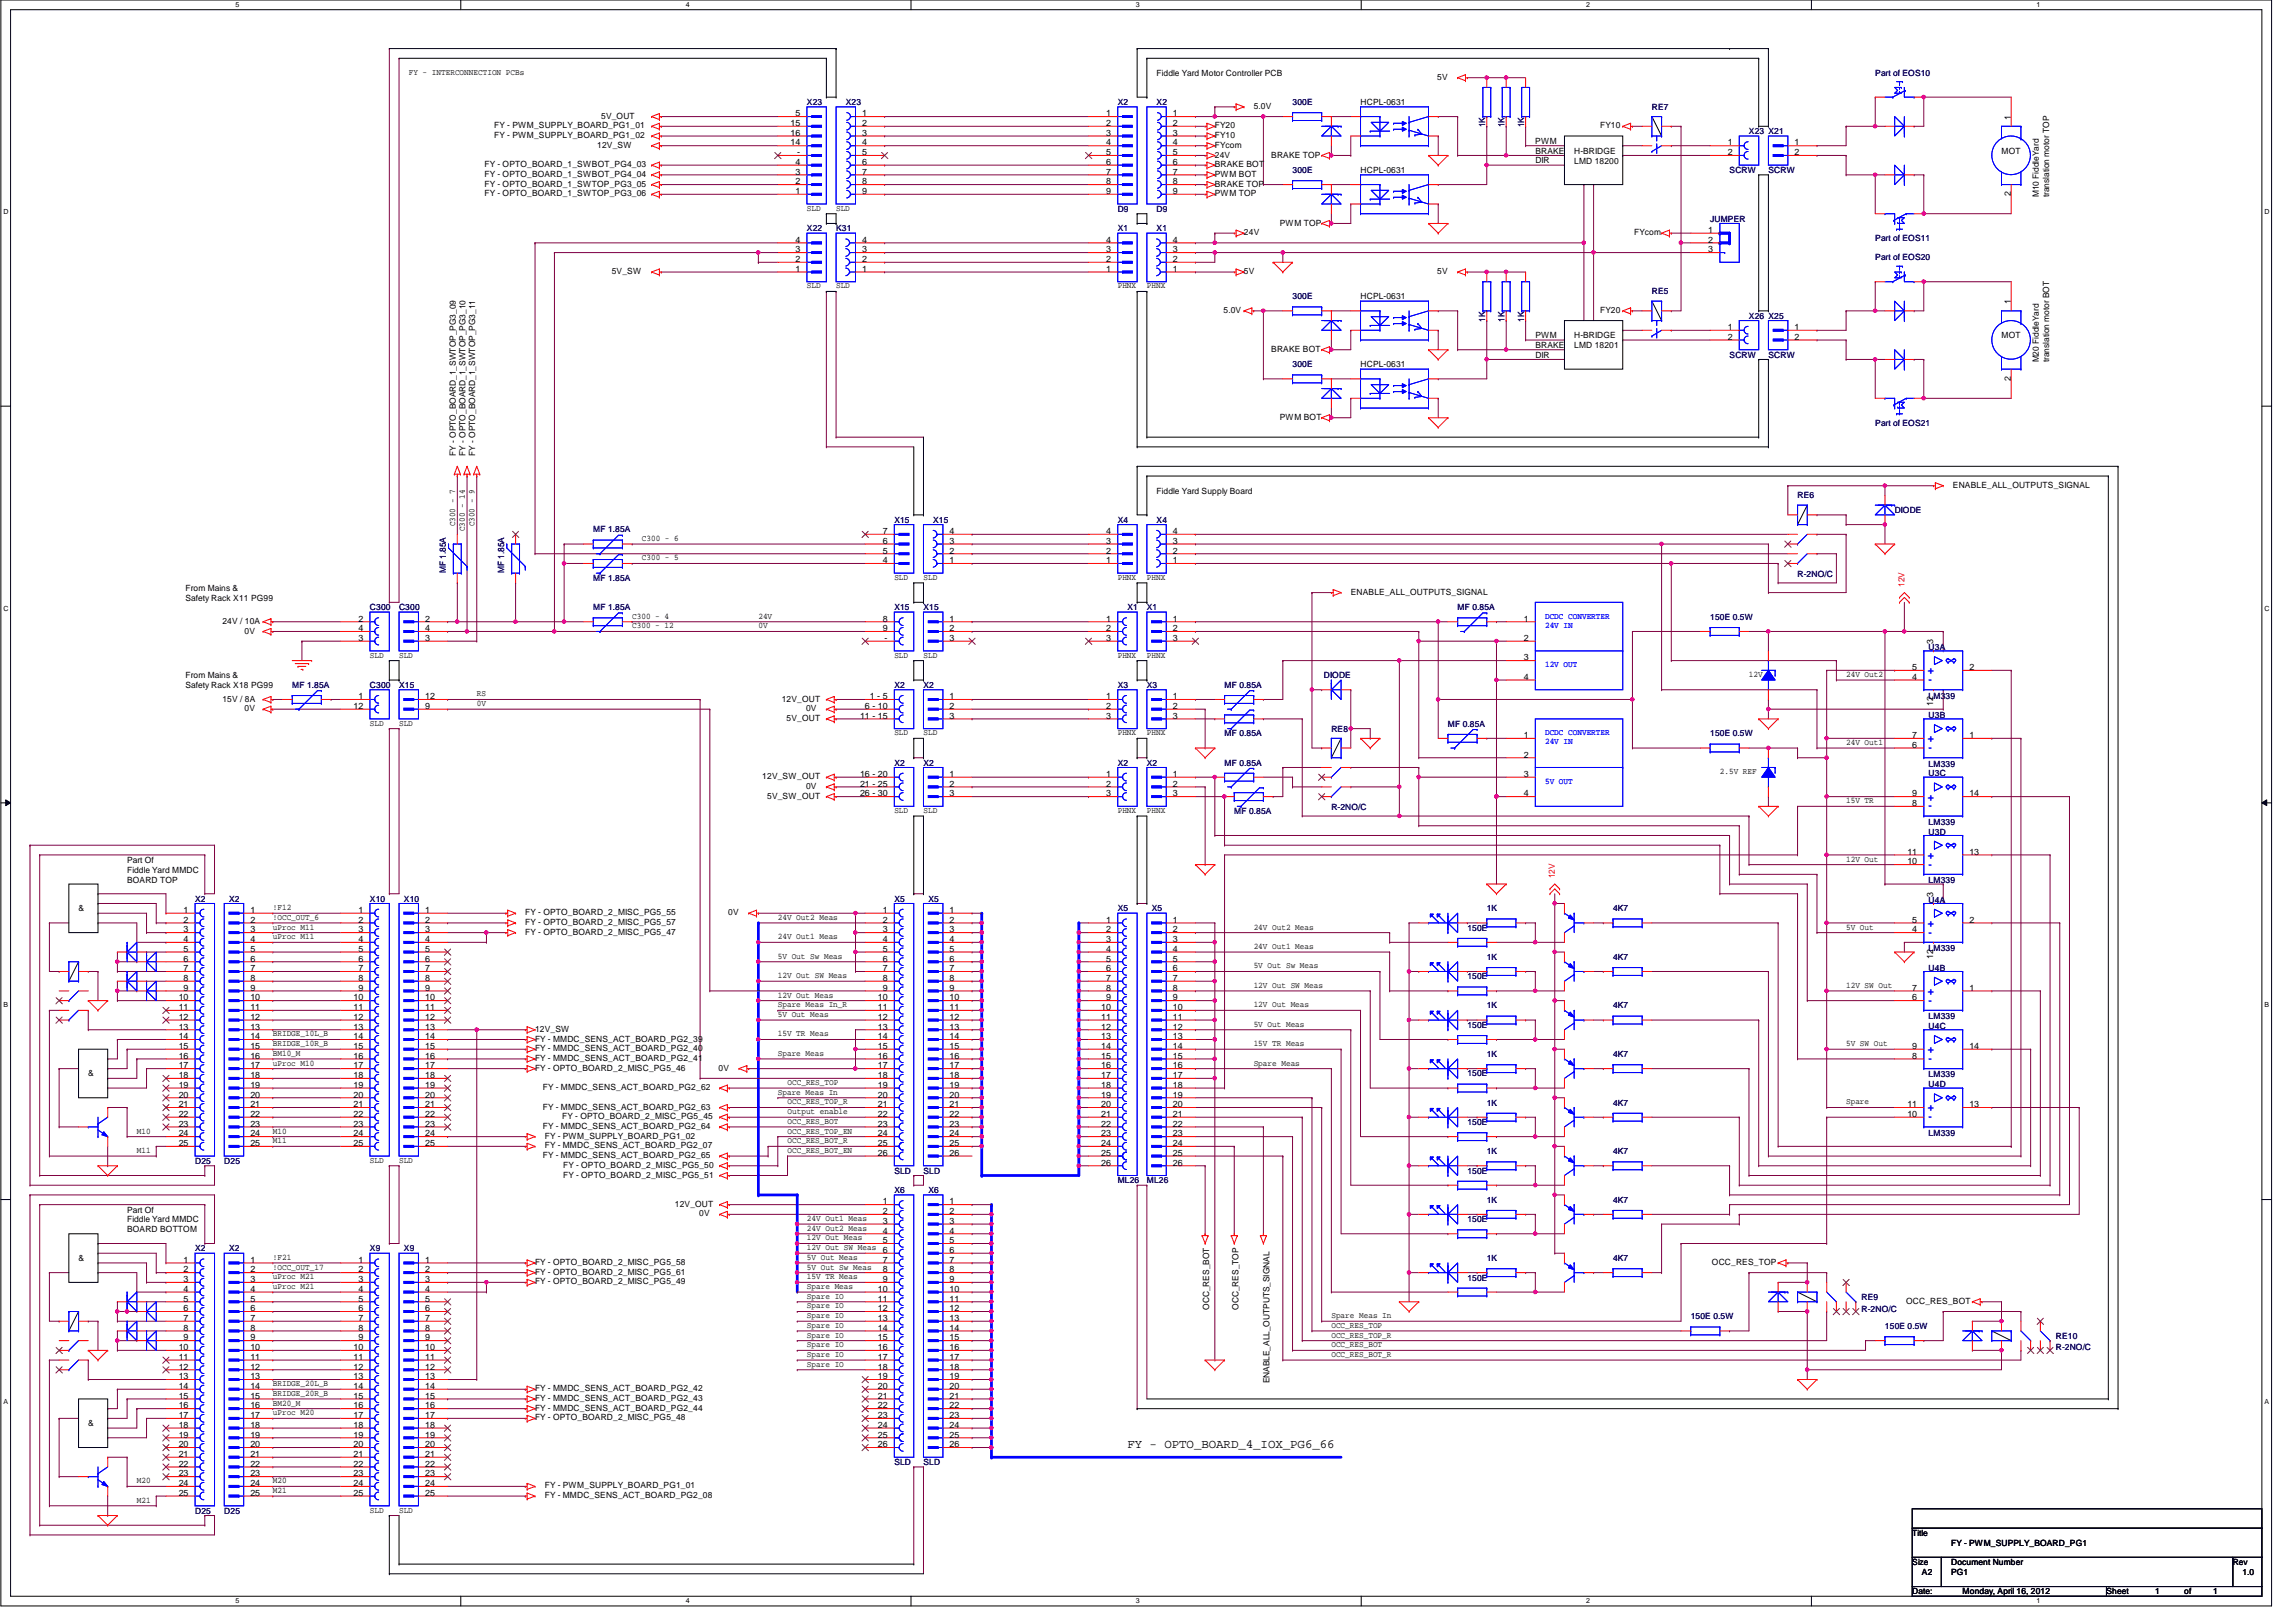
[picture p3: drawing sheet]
<svg xmlns="http://www.w3.org/2000/svg" width="420mm" height="297mm" viewBox="0 0 420 297" stroke-linecap="round" stroke-linejoin="round" font-family="sans-serif">
<defs><g id="words">
<text font-size="2.3" x="206.4" y="265">FY - OPTO_BOARD_4_IOX_PG6_66</text>
<g font-size="1.9" fill="#00f">
<text x="352.9" y="123.4">+</text>
<text x="353.1" y="125">-</text>
<text x="352.9" y="135.8">+</text>
<text x="353.1" y="137.5">-</text>
<text x="352.9" y="146.5">+</text>
<text x="353.1" y="148.1">-</text>
<text x="352.9" y="157.2">+</text>
<text x="353.1" y="158.8">-</text>
<text x="352.9" y="169.6">+</text>
<text x="353.1" y="171.2">-</text>
<text x="352.9" y="182.1">+</text>
<text x="353.1" y="183.7">-</text>
<text x="352.9" y="192.7">+</text>
<text x="353.1" y="194.4">-</text>
<text x="352.9" y="203.4">+</text>
<text x="353.1" y="205">-</text>
</g>
<g font-size="1.6">
<text x="74.8" y="13.7">FY - INTERCONNECTION PCBs</text>
<text x="211.7" y="13.9">Fiddle Yard Motor Controller PCB</text>
<text x="263.1" y="14.6">5V</text>
<text x="90.5" y="23.5">FY - PWM_SUPPLY_BOARD_PG1_01</text>
<text x="110.1" y="21.7">5V_OUT</text>
<text x="144.7" y="23.1">15</text>
<text x="145.6" y="21.3">5</text>
<text x="157.8" y="21.3">1</text>
<text x="157.8" y="23.1">2</text>
<text x="202.5" y="21.3">1</text>
<text x="202.5" y="23.1">2</text>
<text x="214.7" y="21.3">1</text>
<text x="214.7" y="23.1">2</text>
<text x="222.4" y="23.5">FY20</text>
<text x="229.5" y="19.9">5.0V</text>
<text x="249.1" y="19.2">HCPL-0631</text>
<text x="293" y="23.5">FY10</text>
<text x="368.2" y="21.9" transform="rotate(-90 368.2 21.9)">1</text>
<text x="90.5" y="25.3">FY - PWM_SUPPLY_BOARD_PG1_02</text>
<text x="109.3" y="27.1">12V_SW</text>
<text x="144.7" y="24.8">16</text>
<text x="144.7" y="26.6">14</text>
<text x="146" y="28.4">-</text>
<text x="157.8" y="24.8">3</text>
<text x="157.8" y="26.6">4</text>
<text x="157.8" y="28.4">5</text>
<text x="202.5" y="24.8">3</text>
<text x="202.5" y="26.6">4</text>
<text x="202.5" y="28.4">5</text>
<text x="214.7" y="24.8">3</text>
<text x="214.7" y="26.6">4</text>
<text x="214.7" y="28.4">5</text>
<text x="222.4" y="28.8">24V</text>
<text x="222.4" y="25.3">FY10</text>
<text x="222.4" y="27.1">FYcom</text>
<text x="232.7" y="28.8">BRAKE TOP</text>
<text x="281.1" y="26.3">PWM</text>
<text x="281.1" y="28.1">BRAKE</text>
<text x="281.1" y="29.9">DIR</text>
<text x="288.2" y="28.1">H-BRIDGE</text>
<text x="288.2" y="29.9">LMD 18200</text>
<text x="316.3" y="26.6">1</text>
<text x="316.3" y="28.4">2</text>
<text x="328.5" y="26.6">1</text>
<text x="328.5" y="28.4">2</text>
<text x="366.4" y="28.1">MOT</text>
<text x="88.7" y="30.6">FY - OPTO_BOARD_1_SWBOT_PG4_03</text>
<text x="88.7" y="32.4">FY - OPTO_BOARD_1_SWBOT_PG4_04</text>
<text x="88.7" y="34.2">FY - OPTO_BOARD_1_SWTOP_PG3_05</text>
<text x="88.7" y="35.9">FY - OPTO_BOARD_1_SWTOP_PG3_06</text>
<text x="145.6" y="30.2">4</text>
<text x="145.6" y="32">3</text>
<text x="145.6" y="33.7">2</text>
<text x="145.6" y="35.5">1</text>
<text x="157.8" y="30.2">6</text>
<text x="157.8" y="32">7</text>
<text x="157.8" y="33.7">8</text>
<text x="157.8" y="35.5">9</text>
<text x="202.5" y="30.2">6</text>
<text x="202.5" y="32">7</text>
<text x="202.5" y="33.7">8</text>
<text x="202.5" y="35.5">9</text>
<text x="214.7" y="30.2">6</text>
<text x="214.7" y="32">7</text>
<text x="214.7" y="33.7">8</text>
<text x="214.7" y="35.5">9</text>
<text x="222.4" y="30.6">BRAKE BOT</text>
<text x="222.4" y="32.4">PWM BOT</text>
<text x="222.4" y="35.9">PWM TOP</text>
<text x="222.4" y="34.2">BRAKE TOP</text>
<text x="249.1" y="31.7">HCPL-0631</text>
<text x="368.2" y="35.9" transform="rotate(-90 368.2 35.9)">2</text>
<text x="147.7" y="38.6">SLD</text>
<text x="153.1" y="38.6">SLD</text>
<text x="234.3" y="41.3">PWM TOP</text>
<text x="373.2" y="36.1" transform="rotate(-90 373.2 36.1)">M10 FiddleYard</text>
<text x="375.1" y="36.1" transform="rotate(-90 375.1 36.1)">translation motor TOP</text>
<text x="145.6" y="48">2</text>
<text x="145.6" y="46.2">3</text>
<text x="145.6" y="44.4">4</text>
<text x="157.8" y="44.4">4</text>
<text x="157.8" y="46.2">3</text>
<text x="157.8" y="48">2</text>
<text x="202.5" y="48">2</text>
<text x="202.5" y="46.2">3</text>
<text x="202.5" y="44.4">4</text>
<text x="214.7" y="44.4">4</text>
<text x="214.7" y="46.2">3</text>
<text x="214.7" y="48">2</text>
<text x="227.7" y="43.1">24V</text>
<text x="299.2" y="43.1">FYcom</text>
<text x="312.7" y="42.6">1</text>
<text x="312.7" y="44.4">2</text>
<text x="312.7" y="46.2">3</text>
<text x="112" y="50.2">5V_SW</text>
<text x="145.6" y="49.7">1</text>
<text x="147.7" y="52.8">SLD</text>
<text x="153.1" y="52.8">SLD</text>
<text x="157.8" y="49.7">1</text>
<text x="202.5" y="49.7">1</text>
<text x="204.6" y="52.8">PHNX</text>
<text x="210" y="52.8">PHNX</text>
<text x="214.7" y="49.7">1</text>
<text x="227.7" y="50.2">5V</text>
<text x="263.1" y="50.2">5V</text>
<text x="224" y="57.3">5.0V</text>
<text x="249.1" y="54.8">HCPL-0631</text>
<text x="293" y="57.3">FY20</text>
<text x="368.2" y="55.7" transform="rotate(-90 368.2 55.7)">1</text>
<text x="232.7" y="64.4">BRAKE BOT</text>
<text x="281.1" y="63.7">BRAKE</text>
<text x="281.1" y="61.9">PWM</text>
<text x="281.1" y="65.4">DIR</text>
<text x="288.2" y="61.9">H-BRIDGE</text>
<text x="288.2" y="63.7">LMD 18201</text>
<text x="316.3" y="60.4">1</text>
<text x="316.3" y="62.2">2</text>
<text x="328.5" y="60.4">1</text>
<text x="328.5" y="62.2">2</text>
<text x="366.4" y="61.9">MOT</text>
<text x="249.1" y="67.2">HCPL-0631</text>
<text x="368.2" y="69.7" transform="rotate(-90 368.2 69.7)">2</text>
<text x="373.2" y="66.3" transform="rotate(-90 373.2 66.3)">M20 FiddleYard</text>
<text x="375.1" y="66.3" transform="rotate(-90 375.1 66.3)">translation motor BOT</text>
<text x="234.3" y="76.8">PWM BOT</text>
<text x="83.4" y="83.4" transform="rotate(-90 83.4 83.4)">FY - OPTO_BOARD_1_SWTOP_PG3_09</text>
<text x="85.2" y="83.4" transform="rotate(-90 85.2 83.4)">FY - OPTO_BOARD_1_SWTOP_PG3_10</text>
<text x="87" y="83.4" transform="rotate(-90 87 83.4)">FY - OPTO_BOARD_1_SWTOP_PG3_11</text>
<text x="357.5" y="89.3">ENABLE_ALL_OUTPUTS_SIGNAL</text>
<text x="211.7" y="90.3">Fiddle Yard Supply Board</text>
<text x="83.3" y="96.4" transform="rotate(-90 83.3 96.4)">C300 - 7</text>
<text x="85.1" y="97.2" transform="rotate(-90 85.1 97.2)">C300 - 14</text>
<text x="86.9" y="96.4" transform="rotate(-90 86.9 96.4)">C300 - 9</text>
<text x="117.5" y="99">C300 - 6</text>
<text x="161.6" y="101.3">5</text>
<text x="161.6" y="99.5">6</text>
<text x="161.6" y="97.7">7</text>
<text x="173.9" y="97.7">4</text>
<text x="173.9" y="99.5">3</text>
<text x="173.9" y="101.3">2</text>
<text x="202.5" y="101.3">2</text>
<text x="202.5" y="99.5">3</text>
<text x="202.5" y="97.7">4</text>
<text x="214.7" y="97.7">4</text>
<text x="214.7" y="99.5">3</text>
<text x="214.7" y="101.3">2</text>
<text x="117.5" y="102.6">C300 - 5</text>
<text x="161.6" y="103.1">4</text>
<text x="163.7" y="106.1">SLD</text>
<text x="169.1" y="106.1">SLD</text>
<text x="173.9" y="103.1">1</text>
<text x="202.5" y="103.1">1</text>
<text x="204.6" y="106.1">PHNX</text>
<text x="210" y="106.1">PHNX</text>
<text x="214.7" y="103.1">1</text>
<text x="33.9" y="108.1">From Mains &amp;</text>
<text x="33.9" y="109.9">Safety Rack X11 PG99</text>
<text x="65.6" y="113.7">2</text>
<text x="77.8" y="113.7">2</text>
<text x="115.7" y="113.2">C300 - 4</text>
<text x="138.8" y="113.2">24V</text>
<text x="161.6" y="113.7">8</text>
<text x="173.9" y="113.7">1</text>
<text x="202.5" y="113.7">1</text>
<text x="214.7" y="113.7">1</text>
<text x="247.3" y="108.8">ENABLE_ALL_OUTPUTS_SIGNAL</text>
<text x="279" y="113.7">1</text>
<text x="40.7" y="114.2">24V / 10A</text>
<text x="44.8" y="116">0V</text>
<text x="65.6" y="115.5">4</text>
<text x="65.6" y="117.3">3</text>
<text x="77.8" y="115.5">4</text>
<text x="77.8" y="117.3">3</text>
<text x="115.7" y="115">C300 - 12</text>
<text x="138.8" y="115">0V</text>
<text x="161.6" y="115.5">9</text>
<text x="162" y="117.3">-</text>
<text x="173.9" y="115.5">2</text>
<text x="173.9" y="117.3">3</text>
<text x="202.5" y="115.5">2</text>
<text x="202.5" y="117.3">3</text>
<text x="214.7" y="115.5">2</text>
<text x="214.7" y="117.3">3</text>
<text x="279" y="117.3">2</text>
<text x="353.9" y="117.9" transform="rotate(-90 353.9 117.9)">3</text>
<text x="33.9" y="124.1">From Mains &amp;</text>
<text x="33.9" y="125.9">Safety Rack X18 PG99</text>
<text x="67.7" y="120.4">SLD</text>
<text x="73.1" y="120.4">SLD</text>
<text x="163.7" y="120.4">SLD</text>
<text x="169.1" y="120.4">SLD</text>
<text x="204.6" y="120.4">PHNX</text>
<text x="210" y="120.4">PHNX</text>
<text x="279" y="120.9">3</text>
<text x="279" y="124.4">4</text>
<text x="320.2" y="123.9">12V</text>
<text x="338" y="123.9">24V Out2</text>
<text x="350.1" y="124.4">4</text>
<text x="350.1" y="122.6">5</text>
<text x="360.5" y="122.6">2</text>
<text x="40.7" y="128.4">15V / 8A</text>
<text x="44.8" y="130.2">0V</text>
<text x="64.7" y="129.8">12</text>
<text x="65.6" y="128">1</text>
<text x="77.8" y="128">12</text>
<text x="77.8" y="129.8">9</text>
<text x="87.3" y="129.2">0V</text>
<text x="87.3" y="127.5">RS</text>
<text x="143.1" y="128.4">12V_OUT</text>
<text x="144" y="132">5V_OUT</text>
<text x="147.6" y="130.2">0V</text>
<text x="157.5" y="131.5">11 - 15</text>
<text x="158.4" y="129.8">6 - 10</text>
<text x="159.2" y="128">1 - 5</text>
<text x="173.9" y="128">1</text>
<text x="173.9" y="129.8">2</text>
<text x="173.9" y="131.5">3</text>
<text x="202.5" y="128">1</text>
<text x="202.5" y="129.8">2</text>
<text x="202.5" y="131.5">3</text>
<text x="214.7" y="128">1</text>
<text x="214.7" y="129.8">2</text>
<text x="214.7" y="131.5">3</text>
<text x="353.9" y="129.2" transform="rotate(-90 353.9 129.2)">12</text>
<text x="67.7" y="132.8">SLD</text>
<text x="73.1" y="132.8">SLD</text>
<text x="163.7" y="134.6">SLD</text>
<text x="169.1" y="134.6">SLD</text>
<text x="204.6" y="134.6">PHNX</text>
<text x="210" y="134.6">PHNX</text>
<text x="279" y="135.1">1</text>
<text x="338" y="136.4">24V Out1</text>
<text x="350.1" y="136.9">6</text>
<text x="350.1" y="135.1">7</text>
<text x="360.5" y="135.1">1</text>
<text x="139.6" y="142.6">12V_SW_OUT</text>
<text x="157.5" y="142.2">16 - 20</text>
<text x="157.5" y="144">21 - 25</text>
<text x="173.9" y="142.2">1</text>
<text x="173.9" y="144">2</text>
<text x="202.5" y="142.2">1</text>
<text x="202.5" y="144">2</text>
<text x="214.7" y="142.2">1</text>
<text x="214.7" y="144">2</text>
<text x="279" y="138.6">2</text>
<text x="279" y="142.2">3</text>
<text x="314.9" y="141.7">2.5V REF</text>
<text x="140.5" y="146.2">5V_SW_OUT</text>
<text x="147.6" y="144.4">0V</text>
<text x="157.5" y="145.8">26 - 30</text>
<text x="163.7" y="148.8">SLD</text>
<text x="169.1" y="148.8">SLD</text>
<text x="173.9" y="145.8">3</text>
<text x="202.5" y="145.8">3</text>
<text x="204.6" y="148.8">PHNX</text>
<text x="210" y="148.8">PHNX</text>
<text x="214.7" y="145.8">3</text>
<text x="279" y="145.8">4</text>
<text x="338" y="147">15V TR</text>
<text x="350.1" y="147.5">8</text>
<text x="350.1" y="145.8">9</text>
<text x="360.5" y="145.8">14</text>
<text x="23.3" y="157.9">Part Of</text>
<text x="23.3" y="159.7">Fiddle Yard MMDC</text>
<text x="23.3" y="161.5">BOARD TOP</text>
<text x="338" y="157.7">12V Out</text>
<text x="349.2" y="158.2">10</text>
<text x="349.2" y="156.4">11</text>
<text x="360.5" y="156.4">13</text>
<text x="14.4" y="166.8">&amp;</text>
<text x="33.6" y="167.1">1</text>
<text x="45.8" y="167.1">1</text>
<text x="49.9" y="166.6">!F12</text>
<text x="65.6" y="167.1">1</text>
<text x="77.8" y="167.1">1</text>
<text x="96.2" y="167.5">FY - OPTO_BOARD_2_MISC_PG5_55</text>
<text x="133.3" y="167.5">0V</text>
<text x="161.6" y="167.1">1</text>
<text x="173.9" y="167.1">1</text>
<text x="353.9" y="164.1" transform="rotate(-90 353.9 164.1)">3</text>
<text x="33.6" y="168.9">2</text>
<text x="33.6" y="170.6">3</text>
<text x="33.6" y="172.4">4</text>
<text x="45.8" y="168.9">2</text>
<text x="45.8" y="170.6">3</text>
<text x="45.8" y="172.4">4</text>
<text x="49.9" y="168.4">!OCC_OUT_6</text>
<text x="49.9" y="170.1">uProc M11</text>
<text x="49.9" y="171.9">uProc M11</text>
<text x="65.6" y="168.9">2</text>
<text x="65.6" y="170.6">3</text>
<text x="65.6" y="172.4">4</text>
<text x="77.8" y="168.9">2</text>
<text x="77.8" y="170.6">3</text>
<text x="77.8" y="172.4">4</text>
<text x="96.2" y="171.1">FY - OPTO_BOARD_2_MISC_PG5_47</text>
<text x="96.2" y="169.3">FY - OPTO_BOARD_2_MISC_PG5_57</text>
<text x="142.4" y="168.4">24V Out2 Meas</text>
<text x="142.4" y="171.9">24V Out1 Meas</text>
<text x="161.6" y="168.9">2</text>
<text x="161.6" y="170.6">3</text>
<text x="161.6" y="172.4">4</text>
<text x="173.9" y="170.6">3</text>
<text x="173.9" y="168.9">2</text>
<text x="173.9" y="172.4">4</text>
<text x="202.5" y="168.9">1</text>
<text x="202.5" y="170.6">2</text>
<text x="202.5" y="172.4">3</text>
<text x="214.7" y="168.9">1</text>
<text x="214.7" y="172.4">3</text>
<text x="214.7" y="170.6">2</text>
<text x="229.5" y="170.1">24V Out2 Meas</text>
<text x="229.5" y="173.7">24V Out1 Meas</text>
<text x="338" y="170.1">5V Out</text>
<text x="350.1" y="170.6">4</text>
<text x="350.1" y="168.9">5</text>
<text x="360.5" y="168.9">2</text>
<text x="33.6" y="174.2">5</text>
<text x="33.6" y="176">6</text>
<text x="33.6" y="177.8">7</text>
<text x="33.6" y="179.5">8</text>
<text x="45.8" y="174.2">5</text>
<text x="45.8" y="176">6</text>
<text x="45.8" y="177.8">7</text>
<text x="45.8" y="179.5">8</text>
<text x="65.6" y="174.2">5</text>
<text x="65.6" y="176">6</text>
<text x="65.6" y="177.8">7</text>
<text x="65.6" y="179.5">8</text>
<text x="77.8" y="174.2">5</text>
<text x="77.8" y="176">6</text>
<text x="77.8" y="177.8">7</text>
<text x="77.8" y="179.5">8</text>
<text x="142.4" y="175.5">5V Out Sw Meas</text>
<text x="142.4" y="179">12V Out SW Meas</text>
<text x="161.6" y="174.2">5</text>
<text x="161.6" y="176">6</text>
<text x="161.6" y="177.8">7</text>
<text x="161.6" y="179.5">8</text>
<text x="173.9" y="174.2">5</text>
<text x="173.9" y="176">6</text>
<text x="173.9" y="177.8">7</text>
<text x="173.9" y="179.5">8</text>
<text x="202.5" y="174.2">4</text>
<text x="202.5" y="176">5</text>
<text x="202.5" y="177.8">6</text>
<text x="202.5" y="179.5">7</text>
<text x="214.7" y="174.2">4</text>
<text x="214.7" y="176">5</text>
<text x="214.7" y="177.8">6</text>
<text x="214.7" y="179.5">7</text>
<text x="229.5" y="177.2">5V Out Sw Meas</text>
<text x="353.9" y="175.5" transform="rotate(-90 353.9 175.5)">12</text>
<text x="32.7" y="183.1">10</text>
<text x="32.7" y="184.9">11</text>
<text x="33.6" y="181.3">9</text>
<text x="45.8" y="181.3">9</text>
<text x="45.8" y="183.1">10</text>
<text x="45.8" y="184.9">11</text>
<text x="64.7" y="183.1">10</text>
<text x="64.7" y="184.9">11</text>
<text x="65.6" y="181.3">9</text>
<text x="77.8" y="181.3">9</text>
<text x="77.8" y="183.1">10</text>
<text x="77.8" y="184.9">11</text>
<text x="142.4" y="182.6">12V Out Meas</text>
<text x="142.4" y="184.4">Spare Meas In_R</text>
<text x="160.7" y="183.1">10</text>
<text x="160.7" y="184.9">11</text>
<text x="161.6" y="181.3">9</text>
<text x="173.9" y="181.3">9</text>
<text x="173.9" y="183.1">10</text>
<text x="173.9" y="184.9">11</text>
<text x="201.6" y="184.9">10</text>
<text x="202.5" y="181.3">8</text>
<text x="202.5" y="183.1">9</text>
<text x="214.7" y="181.3">8</text>
<text x="214.7" y="183.1">9</text>
<text x="214.7" y="184.9">10</text>
<text x="229.5" y="180.8">12V Out SW Meas</text>
<text x="229.5" y="184.4">12V Out Meas</text>
<text x="338" y="180.8">12V SW Out</text>
<text x="350.1" y="183.1">6</text>
<text x="350.1" y="181.3">7</text>
<text x="360.5" y="181.3">1</text>
<text x="32.7" y="186.6">12</text>
<text x="32.7" y="188.4">13</text>
<text x="32.7" y="190.2">14</text>
<text x="32.7" y="192">15</text>
<text x="45.8" y="186.6">12</text>
<text x="45.8" y="188.4">13</text>
<text x="45.8" y="190.2">14</text>
<text x="45.8" y="192">15</text>
<text x="49.9" y="189.7">BRIDGE_10L_B</text>
<text x="49.9" y="191.5">BRIDGE_10R_B</text>
<text x="64.7" y="186.6">12</text>
<text x="64.7" y="188.4">13</text>
<text x="64.7" y="190.2">14</text>
<text x="64.7" y="192">15</text>
<text x="77.8" y="186.6">12</text>
<text x="77.8" y="188.4">13</text>
<text x="77.8" y="190.2">14</text>
<text x="77.8" y="192">15</text>
<text x="97.9" y="188.8">12V_SW</text>
<text x="97.9" y="190.6">FY - MMDC_SENS_ACT_BOARD_PG2_39</text>
<text x="142.4" y="186.1">5V Out Meas</text>
<text x="142.4" y="189.7">15V TR Meas</text>
<text x="160.7" y="186.6">12</text>
<text x="160.7" y="188.4">13</text>
<text x="160.7" y="190.2">14</text>
<text x="160.7" y="192">15</text>
<text x="173.9" y="186.6">12</text>
<text x="173.9" y="188.4">13</text>
<text x="173.9" y="190.2">14</text>
<text x="173.9" y="192">15</text>
<text x="201.6" y="186.6">11</text>
<text x="201.6" y="188.4">12</text>
<text x="201.6" y="190.2">13</text>
<text x="201.6" y="192">14</text>
<text x="214.7" y="186.6">11</text>
<text x="214.7" y="188.4">12</text>
<text x="214.7" y="190.2">13</text>
<text x="214.7" y="192">14</text>
<text x="229.5" y="187.9">5V Out Meas</text>
<text x="229.5" y="191.5">15V TR Meas</text>
<text x="338" y="191.5">5V SW Out</text>
<text x="350.1" y="192">9</text>
<text x="360.5" y="192">14</text>
<text x="16.2" y="197">&amp;</text>
<text x="32.7" y="193.8">16</text>
<text x="32.7" y="195.5">17</text>
<text x="32.7" y="197.3">18</text>
<text x="45.8" y="193.8">16</text>
<text x="45.8" y="195.5">17</text>
<text x="45.8" y="197.3">18</text>
<text x="49.9" y="195">uProc M10</text>
<text x="49.9" y="193.3">BM10_M</text>
<text x="64.7" y="193.8">16</text>
<text x="64.7" y="195.5">17</text>
<text x="64.7" y="197.3">18</text>
<text x="77.8" y="193.8">16</text>
<text x="77.8" y="195.5">17</text>
<text x="77.8" y="197.3">18</text>
<text x="97.9" y="192.4">FY - MMDC_SENS_ACT_BOARD_PG2_40</text>
<text x="97.9" y="194.2">FY - MMDC_SENS_ACT_BOARD_PG2_41</text>
<text x="97.9" y="196">FY - OPTO_BOARD_2_MISC_PG5_46</text>
<text x="131.6" y="196">0V</text>
<text x="142.4" y="193.3">Spare Meas</text>
<text x="160.7" y="193.8">16</text>
<text x="160.7" y="195.5">17</text>
<text x="160.7" y="197.3">18</text>
<text x="173.9" y="193.8">16</text>
<text x="173.9" y="195.5">17</text>
<text x="173.9" y="197.3">18</text>
<text x="201.6" y="193.8">15</text>
<text x="201.6" y="195.5">16</text>
<text x="201.6" y="197.3">17</text>
<text x="214.7" y="193.8">15</text>
<text x="214.7" y="195.5">16</text>
<text x="214.7" y="197.3">17</text>
<text x="229.5" y="195">Spare Meas</text>
<text x="350.1" y="193.8">8</text>
<text x="32.7" y="199.1">19</text>
<text x="32.7" y="200.9">20</text>
<text x="32.7" y="202.6">21</text>
<text x="45.8" y="199.1">19</text>
<text x="45.8" y="200.9">20</text>
<text x="45.8" y="202.6">21</text>
<text x="64.7" y="199.1">19</text>
<text x="64.7" y="200.9">20</text>
<text x="64.7" y="202.6">21</text>
<text x="77.8" y="199.1">19</text>
<text x="77.8" y="200.9">20</text>
<text x="77.8" y="202.6">21</text>
<text x="99.4" y="199.5">FY - MMDC_SENS_ACT_BOARD_PG2_62</text>
<text x="99.4" y="203.1">FY - MMDC_SENS_ACT_BOARD_PG2_63</text>
<text x="142.4" y="200.4">Spare Meas In</text>
<text x="144.2" y="203.9">Output enable</text>
<text x="144.2" y="198.6">OCC_RES_TOP</text>
<text x="144.2" y="202.1">OCC_RES_TOP_R</text>
<text x="160.7" y="199.1">19</text>
<text x="160.7" y="200.9">20</text>
<text x="160.7" y="202.6">21</text>
<text x="173.9" y="199.1">19</text>
<text x="173.9" y="200.9">20</text>
<text x="173.9" y="202.6">21</text>
<text x="201.6" y="199.1">18</text>
<text x="201.6" y="200.9">19</text>
<text x="201.6" y="202.6">20</text>
<text x="214.7" y="199.1">18</text>
<text x="214.7" y="200.9">19</text>
<text x="214.7" y="202.6">20</text>
<text x="338" y="202.1">Spare</text>
<text x="349.2" y="202.6">11</text>
<text x="360.5" y="202.6">13</text>
<text x="25" y="207.5">M10</text>
<text x="32.7" y="204.4">22</text>
<text x="32.7" y="206.2">23</text>
<text x="32.7" y="208">24</text>
<text x="32.7" y="209.8">25</text>
<text x="45.8" y="204.4">22</text>
<text x="45.8" y="206.2">23</text>
<text x="45.8" y="208">24</text>
<text x="45.8" y="209.8">25</text>
<text x="49.9" y="207.5">M10</text>
<text x="49.9" y="209.3">M11</text>
<text x="64.7" y="204.4">22</text>
<text x="64.7" y="206.2">23</text>
<text x="64.7" y="208">24</text>
<text x="64.7" y="209.8">25</text>
<text x="77.8" y="204.4">22</text>
<text x="77.8" y="206.2">23</text>
<text x="77.8" y="208">24</text>
<text x="77.8" y="209.8">25</text>
<text x="99.4" y="206.6">FY - MMDC_SENS_ACT_BOARD_PG2_64</text>
<text x="99.7" y="208.4">FY - PWM_SUPPLY_BOARD_PG1_02</text>
<text x="102.9" y="204.9">FY - OPTO_BOARD_2_MISC_PG5_45</text>
<text x="144.2" y="205.7">OCC_RES_BOT</text>
<text x="144.2" y="209.3">OCC_RES_BOT_R</text>
<text x="144.2" y="207.5">OCC_RES_TOP_EN</text>
<text x="160.7" y="204.4">22</text>
<text x="160.7" y="206.2">23</text>
<text x="160.7" y="208">24</text>
<text x="160.7" y="209.8">25</text>
<text x="173.9" y="204.4">22</text>
<text x="173.9" y="206.2">23</text>
<text x="173.9" y="208">24</text>
<text x="173.9" y="209.8">25</text>
<text x="201.6" y="204.4">21</text>
<text x="201.6" y="206.2">22</text>
<text x="201.6" y="208">23</text>
<text x="201.6" y="209.8">24</text>
<text x="214.7" y="204.4">21</text>
<text x="214.7" y="206.2">22</text>
<text x="214.7" y="208">23</text>
<text x="214.7" y="209.8">24</text>
<text x="349.2" y="204.4">10</text>
<text x="25" y="211">M11</text>
<text x="67.7" y="212.8">SLD</text>
<text x="73.1" y="212.8">SLD</text>
<text x="99.4" y="212">FY - MMDC_SENS_ACT_BOARD_PG2_65</text>
<text x="99.7" y="210.2">FY - MMDC_SENS_ACT_BOARD_PG2_07</text>
<text x="103.1" y="213.7">FY - OPTO_BOARD_2_MISC_PG5_50</text>
<text x="103.1" y="215.5">FY - OPTO_BOARD_2_MISC_PG5_51</text>
<text x="144.2" y="211">OCC_RES_BOT_EN</text>
<text x="160.7" y="211.5">26</text>
<text x="173.9" y="211.5">26</text>
<text x="201.6" y="211.5">25</text>
<text x="201.6" y="213.3">26</text>
<text x="214.7" y="211.5">25</text>
<text x="214.7" y="213.3">26</text>
<text x="23.3" y="221.9">Part Of</text>
<text x="123.6" y="220.9">12V_OUT</text>
<text x="161.6" y="220.4">1</text>
<text x="173.9" y="220.4">1</text>
<text x="23.3" y="223.7">Fiddle Yard MMDC</text>
<text x="23.3" y="225.6">BOARD BOTTOM</text>
<text x="128" y="222.6">0V</text>
<text x="147.7" y="227">12V Out Meas</text>
<text x="147.7" y="223.5">24V Out1 Meas</text>
<text x="147.7" y="225.3">24V Out2 Meas</text>
<text x="161.6" y="222.2">2</text>
<text x="161.6" y="224">3</text>
<text x="161.6" y="225.8">4</text>
<text x="161.6" y="227.5">5</text>
<text x="173.9" y="224">3</text>
<text x="173.9" y="222.2">2</text>
<text x="173.9" y="225.8">4</text>
<text x="173.9" y="227.5">5</text>
<text x="14.4" y="230.8">&amp;</text>
<text x="33.6" y="231.1">1</text>
<text x="33.6" y="232.9">2</text>
<text x="45.8" y="231.1">1</text>
<text x="45.8" y="232.9">2</text>
<text x="49.9" y="230.6">!F21</text>
<text x="49.9" y="232.4">!OCC_OUT_17</text>
<text x="65.6" y="231.1">1</text>
<text x="65.6" y="232.9">2</text>
<text x="77.8" y="231.1">1</text>
<text x="77.8" y="232.9">2</text>
<text x="97.9" y="233.3">FY - OPTO_BOARD_2_MISC_PG5_61</text>
<text x="97.9" y="231.5">FY - OPTO_BOARD_2_MISC_PG5_58</text>
<text x="147.7" y="228.8">12V Out SW Meas</text>
<text x="147.7" y="232.4">5V Out Sw Meas</text>
<text x="147.7" y="230.6">5V Out Meas</text>
<text x="161.6" y="229.3">6</text>
<text x="161.6" y="231.1">7</text>
<text x="161.6" y="232.9">8</text>
<text x="173.9" y="229.3">6</text>
<text x="173.9" y="231.1">7</text>
<text x="173.9" y="232.9">8</text>
<text x="313.4" y="231.5">OCC_RES_TOP</text>
<text x="33.6" y="234.7">3</text>
<text x="33.6" y="236.4">4</text>
<text x="33.6" y="238.2">5</text>
<text x="33.6" y="240">6</text>
<text x="45.8" y="234.7">3</text>
<text x="45.8" y="236.4">4</text>
<text x="45.8" y="238.2">5</text>
<text x="45.8" y="240">6</text>
<text x="49.9" y="234.1">uProc M21</text>
<text x="49.9" y="235.9">uProc M21</text>
<text x="65.6" y="234.7">3</text>
<text x="65.6" y="236.4">4</text>
<text x="65.6" y="238.2">5</text>
<text x="65.6" y="240">6</text>
<text x="77.8" y="234.7">3</text>
<text x="77.8" y="236.4">4</text>
<text x="77.8" y="238.2">5</text>
<text x="77.8" y="240">6</text>
<text x="97.9" y="235.1">FY - OPTO_BOARD_2_MISC_PG5_49</text>
<text x="147.7" y="235.9">Spare Meas</text>
<text x="147.7" y="237.7">Spare IO</text>
<text x="147.7" y="239.5">Spare IO</text>
<text x="147.7" y="234.1">15V TR Meas</text>
<text x="160.7" y="236.4">10</text>
<text x="160.7" y="238.2">11</text>
<text x="160.7" y="240">12</text>
<text x="161.6" y="234.7">9</text>
<text x="173.9" y="234.7">9</text>
<text x="173.9" y="236.4">10</text>
<text x="173.9" y="238.2">11</text>
<text x="173.9" y="240">12</text>
<text x="221.4" y="239.7" transform="rotate(-90 221.4 239.7)">OCC_RES_BOT</text>
<text x="226.7" y="239.7" transform="rotate(-90 226.7 239.7)">OCC_RES_TOP</text>
<text x="349" y="238.6">OCC_RES_BOT</text>
<text x="33.6" y="241.8">7</text>
<text x="33.6" y="243.5">8</text>
<text x="33.6" y="245.3">9</text>
<text x="45.8" y="241.8">7</text>
<text x="45.8" y="243.5">8</text>
<text x="45.8" y="245.3">9</text>
<text x="65.6" y="241.8">7</text>
<text x="65.6" y="243.5">8</text>
<text x="65.6" y="245.3">9</text>
<text x="77.8" y="241.8">7</text>
<text x="77.8" y="243.5">8</text>
<text x="77.8" y="245.3">9</text>
<text x="147.7" y="241.3">Spare IO</text>
<text x="147.7" y="243">Spare IO</text>
<text x="147.7" y="244.8">Spare IO</text>
<text x="160.7" y="241.8">13</text>
<text x="160.7" y="243.5">14</text>
<text x="160.7" y="245.3">15</text>
<text x="173.9" y="241.8">13</text>
<text x="173.9" y="243.5">14</text>
<text x="173.9" y="245.3">15</text>
<text x="243.7" y="243">OCC_RES_TOP</text>
<text x="243.7" y="241.3">Spare Meas In</text>
<text x="243.7" y="244.8">OCC_RES_TOP_R</text>
<text x="32.7" y="247.1">10</text>
<text x="32.7" y="248.9">11</text>
<text x="32.7" y="250.7">12</text>
<text x="45.8" y="247.1">10</text>
<text x="45.8" y="248.9">11</text>
<text x="45.8" y="250.7">12</text>
<text x="64.7" y="247.1">10</text>
<text x="64.7" y="248.9">11</text>
<text x="64.7" y="250.7">12</text>
<text x="77.8" y="247.1">10</text>
<text x="77.8" y="248.9">11</text>
<text x="77.8" y="250.7">12</text>
<text x="147.7" y="246.6">Spare IO</text>
<text x="147.7" y="248.4">Spare IO</text>
<text x="147.7" y="250.1">Spare IO</text>
<text x="160.7" y="247.1">16</text>
<text x="160.7" y="248.9">17</text>
<text x="160.7" y="250.7">18</text>
<text x="173.9" y="247.1">16</text>
<text x="173.9" y="248.9">17</text>
<text x="173.9" y="250.7">18</text>
<text x="243.7" y="246.6">OCC_RES_BOT</text>
<text x="243.7" y="248.4">OCC_RES_BOT_R</text>
<text x="32.7" y="252.4">13</text>
<text x="32.7" y="254.2">14</text>
<text x="32.7" y="256">15</text>
<text x="32.7" y="257.8">16</text>
<text x="45.8" y="252.4">13</text>
<text x="45.8" y="254.2">14</text>
<text x="45.8" y="256">15</text>
<text x="45.8" y="257.8">16</text>
<text x="49.9" y="255.5">BRIDGE_20R_B</text>
<text x="49.9" y="257.3">BM20_M</text>
<text x="49.9" y="253.7">BRIDGE_20L_B</text>
<text x="64.7" y="252.4">13</text>
<text x="64.7" y="254.2">14</text>
<text x="64.7" y="256">15</text>
<text x="64.7" y="257.8">16</text>
<text x="77.8" y="252.4">13</text>
<text x="77.8" y="254.2">14</text>
<text x="77.8" y="256">15</text>
<text x="77.8" y="257.8">16</text>
<text x="97.9" y="254.6">FY - MMDC_SENS_ACT_BOARD_PG2_42</text>
<text x="97.9" y="256.4">FY - MMDC_SENS_ACT_BOARD_PG2_43</text>
<text x="160.7" y="252.4">19</text>
<text x="160.7" y="254.2">20</text>
<text x="160.7" y="256">21</text>
<text x="160.7" y="257.8">22</text>
<text x="173.9" y="252.4">19</text>
<text x="173.9" y="254.2">20</text>
<text x="173.9" y="256">21</text>
<text x="173.9" y="257.8">22</text>
<text x="232.4" y="253.2" transform="rotate(-90 232.4 253.2)">ENABLE_ALL_OUTPUTS_SIGNAL</text>
<text x="16.2" y="261">&amp;</text>
<text x="32.7" y="259.5">17</text>
<text x="32.7" y="261.3">18</text>
<text x="32.7" y="263.1">19</text>
<text x="45.8" y="259.5">17</text>
<text x="45.8" y="261.3">18</text>
<text x="45.8" y="263.1">19</text>
<text x="49.9" y="259">uProc M20</text>
<text x="64.7" y="259.5">17</text>
<text x="64.7" y="261.3">18</text>
<text x="64.7" y="263.1">19</text>
<text x="77.8" y="259.5">17</text>
<text x="77.8" y="261.3">18</text>
<text x="77.8" y="263.1">19</text>
<text x="97.9" y="258.2">FY - MMDC_SENS_ACT_BOARD_PG2_44</text>
<text x="97.9" y="260">FY - OPTO_BOARD_2_MISC_PG5_48</text>
<text x="160.7" y="259.5">23</text>
<text x="160.7" y="261.3">24</text>
<text x="160.7" y="263.1">25</text>
<text x="173.9" y="259.5">23</text>
<text x="173.9" y="261.3">24</text>
<text x="173.9" y="263.1">25</text>
<text x="32.7" y="264.9">20</text>
<text x="32.7" y="266.7">21</text>
<text x="32.7" y="268.4">22</text>
<text x="45.8" y="264.9">20</text>
<text x="45.8" y="266.7">21</text>
<text x="45.8" y="268.4">22</text>
<text x="64.7" y="264.9">20</text>
<text x="64.7" y="266.7">21</text>
<text x="64.7" y="268.4">22</text>
<text x="77.8" y="264.9">20</text>
<text x="77.8" y="266.7">21</text>
<text x="77.8" y="268.4">22</text>
<text x="160.7" y="264.9">26</text>
<text x="173.9" y="264.9">26</text>
<text x="25" y="271.5">M20</text>
<text x="25" y="275">M21</text>
<text x="32.7" y="270.2">23</text>
<text x="32.7" y="272">24</text>
<text x="32.7" y="273.8">25</text>
<text x="45.8" y="270.2">23</text>
<text x="45.8" y="272">24</text>
<text x="45.8" y="273.8">25</text>
<text x="49.9" y="271.5">M20</text>
<text x="49.9" y="273.3">M21</text>
<text x="64.7" y="270.2">23</text>
<text x="64.7" y="272">24</text>
<text x="64.7" y="273.8">25</text>
<text x="77.8" y="270.2">23</text>
<text x="77.8" y="272">24</text>
<text x="77.8" y="273.8">25</text>
<text x="99.7" y="272.4">FY - PWM_SUPPLY_BOARD_PG1_01</text>
<text x="99.7" y="274.2">FY - MMDC_SENS_ACT_BOARD_PG2_08</text>
<text x="67.7" y="276.8">SLD</text>
<text x="73.1" y="276.8">SLD</text>
<text x="350.1" y="281.1">Title</text>
<text x="350.1" y="286.5">Size</text>
<text x="357.2" y="286.5">Document Number</text>
<text x="357.2" y="282.9">FY - PWM_SUPPLY_BOARD_PG1</text>
<text x="408.8" y="286.5">Rev</text>
<text x="350.1" y="291.8">Date:</text>
<text x="351.9" y="288.2">A2</text>
<text x="357.2" y="288.2">PG1</text>
<text x="359.3" y="291.8">Monday, April 16, 2012</text>
<text x="385.6" y="291.8">Sheet</text>
<text x="394.5" y="291.8">1</text>
<text x="399.9" y="291.8">of</text>
<text x="405.2" y="291.8">1</text>
<text x="410.5" y="288.2">1.0</text>
</g>
<g font-size="1.6" fill="#000080">
<text x="343.3" y="13.9">Part of EOS10</text>
<text x="147.7" y="19.2">X23</text>
<text x="154.8" y="19.2">X23</text>
<text x="204.6" y="19.2">X2</text>
<text x="211.7" y="19.2">X2</text>
<text x="236.6" y="19.2">300E</text>
<text x="271.9" y="23.3" transform="rotate(-90 271.9 23.3)">1K</text>
<text x="275.5" y="23.3" transform="rotate(-90 275.5 23.3)">1K</text>
<text x="279" y="23.3" transform="rotate(-90 279 23.3)">1K</text>
<text x="302.4" y="20.1">RE7</text>
<text x="320.2" y="24.6">X23 X21</text>
<text x="236.6" y="31.7">300E</text>
<text x="316.6" y="31.7">SCRW</text>
<text x="323.8" y="31.7">SCRW</text>
<text x="204.6" y="38.8">D9</text>
<text x="211.7" y="38.8">D9</text>
<text x="313.1" y="40.6">JUMPER</text>
<text x="147.7" y="42.3">X22</text>
<text x="153.1" y="42.3">K31</text>
<text x="204.6" y="42.3">X1</text>
<text x="211.7" y="42.3">X1</text>
<text x="343.3" y="44.1">Part of EOS11</text>
<text x="343.3" y="47.7">Part of EOS20</text>
<text x="302.4" y="53.9">RE5</text>
<text x="236.6" y="54.8">300E</text>
<text x="271.9" y="58.8" transform="rotate(-90 271.9 58.8)">1K</text>
<text x="275.5" y="58.8" transform="rotate(-90 275.5 58.8)">1K</text>
<text x="279" y="58.8" transform="rotate(-90 279 58.8)">1K</text>
<text x="320.2" y="58.3">X26 X25</text>
<text x="316.6" y="65.4">SCRW</text>
<text x="323.8" y="65.4">SCRW</text>
<text x="236.6" y="67.2">300E</text>
<text x="343.3" y="77.9">Part of EOS21</text>
<text x="163.7" y="95.7">X15</text>
<text x="170.8" y="95.7">X15</text>
<text x="204.6" y="95.7">X4</text>
<text x="211.7" y="95.7">X4</text>
<text x="329.1" y="91.2">RE6</text>
<text x="346.9" y="93.9">DIODE</text>
<text x="108.6" y="97.5">MF 1.85A</text>
<text x="81.6" y="104.9" transform="rotate(-90 81.6 104.9)">MF 1.85A</text>
<text x="92.3" y="104.9" transform="rotate(-90 92.3 104.9)">MF 1.85A</text>
<text x="108.6" y="106.3">MF 1.85A</text>
<text x="329.1" y="105.6">R-2NO/C</text>
<text x="67.7" y="111.7">C300</text>
<text x="73.1" y="111.7">C300</text>
<text x="108.6" y="111.7">MF 1.85A</text>
<text x="163.7" y="111.7">X15</text>
<text x="169.1" y="111.7">X15</text>
<text x="206.4" y="111.7">X1</text>
<text x="210" y="111.7">X1</text>
<text x="266.9" y="111.7">MF 0.85A</text>
<text x="313.1" y="113.5">150E 0.5W</text>
<text x="353.1" y="119">U3A</text>
<text x="53.5" y="125.9">MF 1.85A</text>
<text x="67.7" y="125.9">C300</text>
<text x="73.1" y="125.9">X15</text>
<text x="163.7" y="125.9">X2</text>
<text x="169.1" y="125.9">X2</text>
<text x="204.6" y="125.9">X3</text>
<text x="210" y="125.9">X3</text>
<text x="224.2" y="125.9">MF 0.85A</text>
<text x="242.4" y="124.1">DIODE</text>
<text x="353.1" y="131.4">U3B</text>
<text x="353.1" y="127.8">LM339</text>
<text x="224.2" y="134.8">MF 0.85A</text>
<text x="243.7" y="133.9">RE8</text>
<text x="265.1" y="133">MF 0.85A</text>
<text x="313.1" y="134.8">150E 0.5W</text>
<text x="163.7" y="140.1">X2</text>
<text x="169.1" y="140.1">X2</text>
<text x="204.6" y="140.1">X2</text>
<text x="210" y="140.1">X2</text>
<text x="224.2" y="140.1">MF 0.85A</text>
<text x="353.1" y="142.1">U3C</text>
<text x="353.1" y="140.3">LM339</text>
<text x="226" y="149">MF 0.85A</text>
<text x="243.7" y="148.3">R-2NO/C</text>
<text x="353.1" y="152.7">U3D</text>
<text x="353.1" y="151">LM339</text>
<text x="353.1" y="161.6">LM339</text>
<text x="35.7" y="165">X2</text>
<text x="41.9" y="165">X2</text>
<text x="67.7" y="165">X10</text>
<text x="73.9" y="165">X10</text>
<text x="163.7" y="165">X5</text>
<text x="170" y="165">X5</text>
<text x="204.6" y="166.8">X5</text>
<text x="210.9" y="166.8">X5</text>
<text x="272.2" y="166.8">1K</text>
<text x="295.3" y="166.8">4K7</text>
<text x="353.1" y="165.2">U4A</text>
<text x="268.6" y="170.3">150E</text>
<text x="268.6" y="179.2">150E</text>
<text x="272.2" y="175.7">1K</text>
<text x="295.3" y="175.7">4K7</text>
<text x="353.1" y="174.1">LM339</text>
<text x="353.1" y="177.6">U4B</text>
<text x="272.2" y="184.6">1K</text>
<text x="295.3" y="184.6">4K7</text>
<text x="268.6" y="188.1">150E</text>
<text x="353.1" y="188.3">U4C</text>
<text x="353.1" y="186.5">LM339</text>
<text x="268.6" y="197">150E</text>
<text x="272.2" y="193.5">1K</text>
<text x="295.3" y="193.5">4K7</text>
<text x="353.1" y="197.2">LM339</text>
<text x="272.2" y="202.4">1K</text>
<text x="295.3" y="202.4">4K7</text>
<text x="353.1" y="199">U4D</text>
<text x="268.6" y="205.9">150E</text>
<text x="353.1" y="207.9">LM339</text>
<text x="35.7" y="213">D25</text>
<text x="41.1" y="213">D25</text>
<text x="163.7" y="214.8">SLD</text>
<text x="169.1" y="214.8">SLD</text>
<text x="268.6" y="214.8">150E</text>
<text x="272.2" y="211.2">1K</text>
<text x="295.3" y="211.2">4K7</text>
<text x="163.7" y="218.4">X6</text>
<text x="170" y="218.4">X6</text>
<text x="204.6" y="216.6">ML26</text>
<text x="210" y="216.6">ML26</text>
<text x="272.2" y="220.1">1K</text>
<text x="295.3" y="220.1">4K7</text>
<text x="268.6" y="223.7">150E</text>
<text x="35.7" y="229">X2</text>
<text x="41.9" y="229">X2</text>
<text x="67.7" y="229">X9</text>
<text x="73.9" y="229">X9</text>
<text x="272.2" y="230.8">1K</text>
<text x="295.3" y="230.8">4K7</text>
<text x="268.6" y="234.4">150E</text>
<text x="340.8" y="237.9">RE9</text>
<text x="309.5" y="241.5">150E 0.5W</text>
<text x="340.8" y="240">R-2NO/C</text>
<text x="345.1" y="243.2">150E 0.5W</text>
<text x="376.4" y="245">RE10</text>
<text x="376.4" y="247.1">R-2NO/C</text>
<text x="163.7" y="268.1">SLD</text>
<text x="169.1" y="268.1">SLD</text>
<text x="35.7" y="277">D25</text>
<text x="41.1" y="277">D25</text>
</g>
<g font-size="1.6" fill="#f00">
<text x="348.7" y="107.4" transform="rotate(-90 348.7 107.4)">12V</text>
<text x="284.7" y="160.7" transform="rotate(-90 284.7 160.7)">12V</text>
</g>
<g font-size="1.6" fill="#00f">
<text x="282.9" y="113.2">DCDC CONVERTER</text>
<text x="282.9" y="114.9">24V IN</text>
<text x="282.9" y="122.1">12V OUT</text>
<text x="282.9" y="134.6">DCDC CONVERTER</text>
<text x="282.9" y="136.2">24V IN</text>
<text x="282.9" y="143.5">5V OUT</text>
</g>
<g font-size="1.3">
<text x="43.1" y="1.3">5</text>
<text x="125.5" y="1.3">4</text>
<text x="208" y="1.3">3</text>
<text x="290.4" y="1.3">2</text>
<text x="372.8" y="1.3">1</text>
<text x=".6" y="39.2">D</text>
<text x="414.6" y="39.2">D</text>
<text x=".6" y="111.8">C</text>
<text x="414.6" y="111.8">C</text>
<text x=".6" y="184.4">B</text>
<text x="414.6" y="184.4">B</text>
<text x=".6" y="257">A</text>
<text x="414.6" y="257">A</text>
<text x="43.1" y="293.5">5</text>
<text x="125.5" y="293.5">4</text>
<text x="208" y="293.5">3</text>
<text x="290.4" y="293.5">2</text>
<text x="372.8" y="293.5">1</text>
</g>
</g></defs>
<path d="M.2 0h415.7v293.9h-415.7zM1.9 1.8h412.2v290.3h-412.2z" fill="none" stroke="#000" stroke-width=".18"/>
<g fill="#fff">
<path d="M43.1 .2h.7v1.4h-.7z"/>
<path d="M43.1 292.3h.7v1.4h-.7z"/>
</g>
<path d="M84.4 0v1.8M84.4 292.1v1.8" fill="none" stroke="#000" stroke-width=".18"/>
<g fill="#fff">
<path d="M125.5 .2h.7v1.4h-.7z"/>
<path d="M125.5 292.3h.7v1.4h-.7z"/>
</g>
<path d="M166.8 0v1.8M166.8 292.1v1.8" fill="none" stroke="#000" stroke-width=".18"/>
<g fill="#fff">
<path d="M208 .2h.6v1.4h-.6z"/>
<path d="M208 292.3h.6v1.4h-.6z"/>
</g>
<path d="M249.2 0v1.8M249.2 292.1v1.8" fill="none" stroke="#000" stroke-width=".18"/>
<g fill="#fff">
<path d="M290.4 .2h.7v1.4h-.7z"/>
<path d="M290.4 292.3h.7v1.4h-.7z"/>
</g>
<path d="M331.6 0v1.8M331.6 292.1v1.8" fill="none" stroke="#000" stroke-width=".18"/>
<g fill="#fff">
<path d="M372.8 .2h.7v1.4h-.7z"/>
<path d="M372.8 292.3h.7v1.4h-.7z"/>
<path d="M.6 38.1h.9v1.4h-.9z"/>
<path d="M414.6 38.1h.8v1.4h-.8z"/>
<path d="M.6 110.6h.9v1.4h-.9z"/>
<path d="M414.6 110.6h.8v1.4h-.8z"/>
</g>
<path d="M.2 74.3h1.7M414.1 74.3h1.8" fill="none" stroke="#000" stroke-width=".18"/>
<g fill="#fff">
<path d="M.6 183.2h.8v1.4h-.8z"/>
<path d="M414.6 183.2h.8v1.4h-.8z"/>
</g>
<path d="M.2 146.9h1.7M1 146.4l.9 .5-.9 .5zM414.1 146.9l.9-.5v1zM414.1 146.9h1.8" fill="none" stroke="#000" stroke-width=".18"/>
<path d="M1 146.4l.9 .5-.9 .5zM414.1 146.9l.9-.5v1z" fill="#000"/>
<g fill="#fff">
<path d="M.6 255.8h.8v1.4h-.8z"/>
<path d="M414.6 255.8h.8v1.4h-.8z"/>
</g>
<path d="M.2 219.5h1.7M414.1 219.5h1.8" fill="none" stroke="#000" stroke-width=".18"/>
<path d="M306 26.7h.1M306 23.1h.1M306 26.7h7.1M306 23.1h1.8M307.8 44.4h.1M307.8 44.4v12.5M306 60.5h.1M306 60.5h7.1" fill="none" stroke="#800040" stroke-width=".18"/>
<circle cx="307.7" cy="44.4" r=".32" fill="#f0f"/>
<circle cx="307.7" cy="44.4" r=".32" fill="none" stroke="#f0f" stroke-width=".18"/>
<path d="M275.7 58.7h.1M275.7 58.7v5.3M306 56.9h.1M306 56.9h1.8M272.2 65.8h.1M272.2 65.8v3.5M272.2 65.8h14.2M279.3 62.2h.1M279.3 62.2h7.1" fill="none" stroke="#800040" stroke-width=".18"/>
<circle cx="272.2" cy="65.8" r=".32" fill="#f0f"/>
<circle cx="272.2" cy="65.8" r=".32" fill="none" stroke="#f0f" stroke-width=".18"/>
<path d="M275.7 64h.1M275.7 64h10.7" fill="none" stroke="#800040" stroke-width=".18"/>
<circle cx="275.7" cy="64" r=".32" fill="#f0f"/>
<circle cx="275.7" cy="64" r=".32" fill="none" stroke="#f0f" stroke-width=".18"/>
<g fill="none" stroke="#800040" stroke-width=".18">
<path d="M263.3 37.3h.1M263.3 37.3v3.6M218.9 49.8h.1M218.9 49.8h7.1M222.4 46.2h.1M222.4 46.2h12.5M263.3 56.9h.1M263.3 56.9h3.6M266.9 56.9h.1M266.9 56.9v7.1M272.2 58.7h.1M272.2 58.7v7.1"/>
<path d="M279.3 58.7h.1M279.3 58.7v3.5M263.3 69.3h.1M263.3 60.5h.1M263.3 69.3h8.9M263.3 60.5v3.5M266.9 64h.1M266.9 64h8.8"/>
</g>
<circle cx="222.4" cy="46.2" r=".32" fill="#f0f"/>
<circle cx="222.4" cy="46.2" r=".32" fill="none" stroke="#f0f" stroke-width=".18"/>
<path d="M222.4 21.3h.1M222.4 21.3h8.9" fill="none" stroke="#800040" stroke-width=".18"/>
<circle cx="222.4" cy="21.3" r=".32" fill="#f0f"/>
<circle cx="222.4" cy="21.3" r=".32" fill="none" stroke="#f0f" stroke-width=".18"/>
<path d="M231.3 33.8h.1M231.3 21.3h.1M231.3 33.8h3.6M231.3 21.3v12.5" fill="none" stroke="#800040" stroke-width=".18"/>
<circle cx="231.3" cy="21.3" r=".32" fill="#f0f"/>
<circle cx="231.3" cy="21.3" r=".32" fill="none" stroke="#f0f" stroke-width=".18"/>
<path d="M231.3 21.3h.1M231.3 21.3h3.6M231.3 56.9h.1M231.3 56.9h3.6M231.3 56.9v12.4M231.3 69.3h.1M231.3 69.3h3.6" fill="none" stroke="#800040" stroke-width=".18"/>
<circle cx="231.3" cy="56.9" r=".32" fill="#f0f"/>
<circle cx="231.3" cy="56.9" r=".32" fill="none" stroke="#f0f" stroke-width=".18"/>
<g fill="none" stroke="#800040" stroke-width=".18">
<path d="M222.4 19.6h.1M222.4 19.6h3.6M222.4 19.6v1.7M243.7 21.3h.1M243.7 33.8h.1M243.7 21.3h3.6M243.7 33.8h3.6M297.1 28.4h.1M297.1 28.4h16M218.9 48h.1M218.9 46.2h.1M218.9 46.2h3.5"/>
<path d="M222.4 46.2h.1M222.4 46.2v1.8h-3.5M243.7 56.9h.1M243.7 56.9h3.6M291.7 46.2h.1M291.7 46.2h17.8M306 42.7h.1M306 42.7h3.5M307.8 44.4h.1M307.8 44.4h1.7M243.7 69.3h.1M243.7 69.3h3.6"/>
<path d="M343.3 65.8h.1M343.3 65.8h1.8"/>
</g>
<circle cx="343.3" cy="65.8" r=".32" fill="#f0f"/>
<circle cx="343.3" cy="65.8" r=".32" fill="none" stroke="#f0f" stroke-width=".18"/>
<path d="M343.3 32h.1M343.3 32h1.8" fill="none" stroke="#800040" stroke-width=".18"/>
<circle cx="343.3" cy="32" r=".32" fill="#f0f"/>
<circle cx="343.3" cy="32" r=".32" fill="none" stroke="#f0f" stroke-width=".18"/>
<g fill="none" stroke="#800040" stroke-width=".18">
<path d="M268.6 14.2h.1M268.6 14.2h7.1M272.2 14.2h.1M218.9 30.2h.1M218.9 32h.1M218.9 21.3h.1M218.9 30.2h1.7M218.9 32h1.7M218.9 21.3h3.5M297.1 26.7h.1M297.1 26.7h3.5M218.9 44.4h.1"/>
<path d="M222.4 42.7h.1M222.4 42.7h3.6M222.4 42.7v1.7h-3.5M229.5 56.9h.1M229.5 56.9h1.8M263.3 72.9h.1M263.3 72.9v3.6M297.1 62.2h.1M297.1 60.5h.1M297.1 62.2h16M297.1 60.5h3.5"/>
</g>
<circle cx="275.7" cy="14.2" r=".32" fill="#f0f"/>
<circle cx="275.7" cy="14.2" r=".32" fill="none" stroke="#f0f" stroke-width=".18"/>
<circle cx="272.2" cy="14.2" r=".32" fill="#f0f"/>
<circle cx="272.2" cy="14.2" r=".32" fill="none" stroke="#f0f" stroke-width=".18"/>
<path d="M275.7 14.2h.1M275.7 14.2h3.6M218.9 35.6h.1M218.9 35.6h1.7M332.6 26.7h.1M338 23.1h.1M338 23.1v3.6h-5.4M343.3 23.1h.1M343.3 23.1h1.8" fill="none" stroke="#800040" stroke-width=".18"/>
<circle cx="343.3" cy="23.1" r=".32" fill="#f0f"/>
<circle cx="343.3" cy="23.1" r=".32" fill="none" stroke="#f0f" stroke-width=".18"/>
<path d="M332.6 28.4h.1M332.6 28.4h5.4M338 28.4h.1M338 28.4v3.6M222.4 44.4h.1M222.4 44.4h67.6" fill="none" stroke="#800040" stroke-width=".18"/>
<circle cx="289.9" cy="44.4" r=".32" fill="#f0f"/>
<circle cx="289.9" cy="44.4" r=".32" fill="none" stroke="#f0f" stroke-width=".18"/>
<circle cx="222.4" cy="44.4" r=".32" fill="#f0f"/>
<circle cx="222.4" cy="44.4" r=".32" fill="none" stroke="#f0f" stroke-width=".18"/>
<path d="M343.3 17.8h.1M343.3 17.8v5.3M290 33.8h.1M290 33.8v10.6M234.9 46.2h.1M234.9 46.2h56.8" fill="none" stroke="#800040" stroke-width=".18"/>
<circle cx="291.7" cy="46.2" r=".32" fill="#f0f"/>
<circle cx="291.7" cy="46.2" r=".32" fill="none" stroke="#f0f" stroke-width=".18"/>
<circle cx="234.8" cy="46.2" r=".32" fill="#f0f"/>
<circle cx="234.8" cy="46.2" r=".32" fill="none" stroke="#f0f" stroke-width=".18"/>
<path d="M352.2 17.8h.1M352.2 17.8v5.3h-1.8M352.2 17.8h16M350.4 23.1h.1M268.6 49.8h.1M268.6 49.8h3.6M291.7 46.2h.1M291.7 46.2v12.5" fill="none" stroke="#800040" stroke-width=".18"/>
<circle cx="352.2" cy="17.8" r=".32" fill="#f0f"/>
<circle cx="352.2" cy="17.8" r=".32" fill="none" stroke="#f0f" stroke-width=".18"/>
<path d="M218.9 33.8h.1M218.9 33.8h1.7M272.2 49.8h.1M272.2 49.8h3.5" fill="none" stroke="#800040" stroke-width=".18"/>
<circle cx="275.7" cy="49.8" r=".32" fill="#f0f"/>
<circle cx="275.7" cy="49.8" r=".32" fill="none" stroke="#f0f" stroke-width=".18"/>
<circle cx="272.2" cy="49.8" r=".32" fill="#f0f"/>
<circle cx="272.2" cy="49.8" r=".32" fill="none" stroke="#f0f" stroke-width=".18"/>
<path d="M352.2 39.1h.1M352.2 39.1h16" fill="none" stroke="#800040" stroke-width=".18"/>
<circle cx="352.2" cy="39.1" r=".32" fill="#f0f"/>
<circle cx="352.2" cy="39.1" r=".32" fill="none" stroke="#f0f" stroke-width=".18"/>
<g fill="none" stroke="#800040" stroke-width=".18">
<path d="M218.9 28.4h.1M218.9 28.4h1.7M247.3 28.4h.1M247.3 24.9v3.5M291.7 33.8h.1M291.7 33.8v12.4M343.3 32h.1M343.3 32v7.1M350.4 32h.1M350.4 32h1.8M352.2 32h.1M352.2 32v7.1"/>
<path d="M243.7 40.9h.1M243.7 40.9h3.6M275.7 49.8h.1M275.7 49.8h3.6M290 44.4h.1M290 44.4v14.3M338 56.9h.1M338 56.9v3.6h-5.4M343.3 56.9h.1M343.3 51.6h.1M343.3 51.6v5.3M343.3 56.9h1.8"/>
<path d="M332.6 60.5h.1M332.6 62.2h.1M332.6 62.2h5.4M338 62.2h.1M338 62.2v3.6"/>
</g>
<circle cx="343.3" cy="56.9" r=".32" fill="#f0f"/>
<circle cx="343.3" cy="56.9" r=".32" fill="none" stroke="#f0f" stroke-width=".18"/>
<path d="M350.4 56.9h.1M352.2 51.6h.1M352.2 51.6v5.3h-1.8M352.2 51.6h16" fill="none" stroke="#800040" stroke-width=".18"/>
<circle cx="352.2" cy="51.5" r=".32" fill="#f0f"/>
<circle cx="352.2" cy="51.5" r=".32" fill="none" stroke="#f0f" stroke-width=".18"/>
<path d="M352.2 72.9h.1M352.2 72.9h16" fill="none" stroke="#800040" stroke-width=".18"/>
<circle cx="352.2" cy="72.9" r=".32" fill="#f0f"/>
<circle cx="352.2" cy="72.9" r=".32" fill="none" stroke="#f0f" stroke-width=".18"/>
<path d="M279.3 26.7h.1M279.3 26.7h7.1M243.7 76.5h.1M243.7 64h.1M243.7 76.5h3.6M243.7 64h3.6M343.3 65.8h.1M343.3 65.8v7.1M350.4 65.8h.1M350.4 65.8h1.8M352.2 65.8h.1M352.2 65.8v7.1" fill="none" stroke="#800040" stroke-width=".18"/>
<circle cx="243.7" cy="64" r=".32" fill="#f0f"/>
<circle cx="243.7" cy="64" r=".32" fill="none" stroke="#f0f" stroke-width=".18"/>
<path d="M272.2 30.2h.1M272.2 30.2v3.6M272.2 30.2h14.2M275.7 23.1h.1M275.7 23.1v5.3M298.9 23.1h.1M298.9 23.1h1.7" fill="none" stroke="#800040" stroke-width=".18"/>
<circle cx="272.2" cy="30.2" r=".32" fill="#f0f"/>
<circle cx="272.2" cy="30.2" r=".32" fill="none" stroke="#f0f" stroke-width=".18"/>
<path d="M275.7 28.4h.1M275.7 28.4h10.7M298.9 56.9h.1M298.9 56.9h1.7" fill="none" stroke="#800040" stroke-width=".18"/>
<circle cx="275.7" cy="28.4" r=".32" fill="#f0f"/>
<circle cx="275.7" cy="28.4" r=".32" fill="none" stroke="#f0f" stroke-width=".18"/>
<g fill="none" stroke="#800040" stroke-width=".18">
<path d="M71.3 8.9h.1M71.3 8.9v101.3M73.1 10.7h.1M73.1 10.7v99.5h-1.8M121.1 26.7h.1M121.1 26.7h21.3M162 21.3h.1M162 23.1h.1M162 24.9h.1M162 26.7h.1M162 30.2h.1M162 32h.1"/>
<path d="M162 33.8h.1M162 35.6h.1M162 23.1h37.3M162 24.9h37.3M162 33.8h37.3M162 26.7h37.3M162 21.3h37.3M162 30.2h37.3M162 32h37.3M162 35.6h37.3M218.9 23.1h.1M218.9 24.9h.1"/>
<path d="M218.9 26.7h.1M218.9 23.1h1.7M218.9 24.9h1.7M218.9 26.7h1.7M263.3 33.8h.1M263.3 21.3h.1M263.3 24.9h.1M263.3 33.8h8.9M263.3 21.3h3.6M263.3 24.9v3.5M266.9 21.3h.1M266.9 28.4h.1"/>
<path d="M266.9 21.3v7.1M266.9 28.4h8.8M272.2 23.1h.1M272.2 23.1v7.1M279.3 23.1h.1M279.3 23.1v3.6M307.8 23.1h.1M307.8 23.1v21.3M162 44.4h.1M162 46.2h.1M162 48h.1M162 49.8h.1"/>
<path d="M162 44.4h37.3M162 46.2h37.3M162 48h37.3M162 49.8h37.3M234.9 46.2h.1M234.9 46.2v1.8M338 56.9h.1M338 56.9h5.3M55.3 117.3h.1M55.3 117.3v3.6M71.3 110.2h.1M103.3 113.8h.1"/>
<path d="M103.3 113.8h3.5M178 113.8h.1M178 115.6h.1M178 113.8h21.3M178 115.6h21.3"/>
</g>
<circle cx="103.3" cy="113.8" r=".32" fill="#f0f"/>
<circle cx="103.3" cy="113.8" r=".32" fill="none" stroke="#f0f" stroke-width=".18"/>
<path d="M49.9 113.8h.1M49.9 115.6h.1M49.9 113.8h12.5M49.9 115.6h12.5M55.3 117.3h.1M55.3 117.3h7.1M101.5 115.6h.1M101.5 115.6h56.9M103.3 103.1h.1M103.3 103.1h3.5M115.7 113.8h.1M115.7 113.8h42.7" fill="none" stroke="#800040" stroke-width=".18"/>
<circle cx="103.3" cy="103.1" r=".32" fill="#f0f"/>
<circle cx="103.3" cy="103.1" r=".32" fill="none" stroke="#f0f" stroke-width=".18"/>
<g fill="none" stroke="#800040" stroke-width=".18">
<path d="M97.9 44.4h.1M97.9 44.4v56.9M97.9 44.4h44.5M138.8 46.2h.1M138.8 46.2h3.6M103.3 99.6h.1M103.3 99.6v14.2M103.3 99.6h3.5M115.7 99.6h.1M115.7 99.6h42.7M178 97.8h.1M178 99.6h.1"/>
<path d="M178 99.6h21.3M178 97.8h21.3M97.9 101.3h.1M97.9 101.3h60.5M103.3 103.1h.1M115.7 103.1h.1M115.7 103.1h42.7M178 101.3h.1M178 103.1h.1M178 101.3h21.3M178 103.1h21.3"/>
</g>
<circle cx="138.8" cy="46.2" r=".32" fill="#f0f"/>
<circle cx="138.8" cy="46.2" r=".32" fill="none" stroke="#f0f" stroke-width=".18"/>
<path d="M101.5 46.2h.1M101.5 46.2v69.4" fill="none" stroke="#800040" stroke-width=".18"/>
<circle cx="101.5" cy="115.5" r=".32" fill="#f0f"/>
<circle cx="101.5" cy="115.5" r=".32" fill="none" stroke="#f0f" stroke-width=".18"/>
<path d="M83.7 106.7h.1M83.7 106.7v7.1M85.5 115.6h.1M85.5 115.6h16" fill="none" stroke="#800040" stroke-width=".18"/>
<circle cx="83.7" cy="113.8" r=".32" fill="#f0f"/>
<circle cx="83.7" cy="113.8" r=".32" fill="none" stroke="#f0f" stroke-width=".18"/>
<path d="M94.4 113.8h.1M94.4 113.8h8.9" fill="none" stroke="#800040" stroke-width=".18"/>
<circle cx="94.4" cy="113.8" r=".32" fill="#f0f"/>
<circle cx="94.4" cy="113.8" r=".32" fill="none" stroke="#f0f" stroke-width=".18"/>
<g fill="none" stroke="#800040" stroke-width=".18">
<path d="M121.1 21.3h.1M121.1 23.1h.1M121.1 24.9h.1M121.1 30.2h.1M121.1 32h.1M121.1 33.8h.1M121.1 35.6h.1M121.1 21.3h21.3M121.1 23.1h21.3M121.1 24.9h21.3M121.1 30.2h21.3M121.1 32h21.3"/>
<path d="M121.1 33.8h21.3M121.1 35.6h21.3M83.7 87.1h.1M83.7 87.1v10.7M94.4 106.7h.1M94.4 106.7v7.1M218.9 101.3h.1M218.9 101.3h108.4M306 103.1h.1M306 103.1h19.5M49.9 128h.1M49.9 129.8h.1"/>
<path d="M49.9 128h1.8M49.9 129.8h12.5M60.6 128h.1M60.6 128h1.8M81.9 129.8h.1M81.9 129.8h48.1M208.2 138.7h.1M208.2 138.7h1.8"/>
</g>
<circle cx="305.9" cy="103.1" r=".32" fill="#f0f"/>
<circle cx="305.9" cy="103.1" r=".32" fill="none" stroke="#f0f" stroke-width=".18"/>
<path d="M218.9 97.8h.1M218.9 97.8h108.4M304.2 99.6h.1M304.2 99.6h19.6M325.5 103.1h.1M325.5 106.7h.1M325.5 103.1v3.6M332.6 101.3h.1M332.6 101.3h3.6M336.2 101.3h.1M336.2 101.3v5.4h-10.7" fill="none" stroke="#800040" stroke-width=".18"/>
<circle cx="304.2" cy="99.5" r=".32" fill="#f0f"/>
<circle cx="304.2" cy="99.5" r=".32" fill="none" stroke="#f0f" stroke-width=".18"/>
<g fill="none" stroke="#800040" stroke-width=".18">
<path d="M323.8 99.6h.1M323.8 99.6v8.9M332.6 97.8h.1M332.6 97.8h5.4M338 97.8h.1M338 97.8v10.7h-14.2M263.3 113.8h.1M263.3 113.8h1.8M274 113.8h.1M274 113.8h1.7M323.8 108.5h.1M263.3 128h.1"/>
<path d="M263.3 128v7.1"/>
</g>
<circle cx="263.3" cy="128" r=".32" fill="#f0f"/>
<circle cx="263.3" cy="128" r=".32" fill="none" stroke="#f0f" stroke-width=".18"/>
<path d="M218.9 115.6h.1M218.9 115.6h40.8M259.7 117.3h.1M259.7 117.3v21.4M274 117.3h.1M274 117.3h1.7M259.7 138.7h.1M259.7 138.7h16M259.7 142.2h.1M259.7 142.2v8.9" fill="none" stroke="#800040" stroke-width=".18"/>
<circle cx="259.7" cy="142.2" r=".32" fill="#f0f"/>
<circle cx="259.7" cy="142.2" r=".32" fill="none" stroke="#f0f" stroke-width=".18"/>
<path d="M256.2 120.9h.1M256.2 120.9h19.5M259.7 142.2h.1M259.7 142.2h16" fill="none" stroke="#800040" stroke-width=".18"/>
<circle cx="256.2" cy="120.9" r=".32" fill="#f0f"/>
<circle cx="256.2" cy="120.9" r=".32" fill="none" stroke="#f0f" stroke-width=".18"/>
<path d="M256.2 120.9h.1M256.2 120.9v23.1M272.2 135.1h.1M272.2 135.1h3.5M274 124.5h.1M274 124.5h1.7M274 124.5v21.3M274 145.8h.1M274 145.8h1.7" fill="none" stroke="#800040" stroke-width=".18"/>
<circle cx="273.9" cy="145.8" r=".32" fill="#f0f"/>
<circle cx="273.9" cy="145.8" r=".32" fill="none" stroke="#f0f" stroke-width=".18"/>
<circle cx="273.9" cy="124.4" r=".32" fill="#f0f"/>
<circle cx="273.9" cy="124.4" r=".32" fill="none" stroke="#f0f" stroke-width=".18"/>
<path d="M259.7 117.3h.1M259.7 117.3h14.3" fill="none" stroke="#800040" stroke-width=".18"/>
<circle cx="259.7" cy="117.3" r=".32" fill="#f0f"/>
<circle cx="259.7" cy="117.3" r=".32" fill="none" stroke="#f0f" stroke-width=".18"/>
<path d="M247.3 144h.1M247.3 140.5h.1M247.3 144h8.9M247.3 140.5h12.4M274 145.8h.1M274 145.8v16" fill="none" stroke="#800040" stroke-width=".18"/>
<circle cx="273.9" cy="145.8" r=".32" fill="#f0f"/>
<circle cx="273.9" cy="145.8" r=".32" fill="none" stroke="#f0f" stroke-width=".18"/>
<path d="M240.2 126.2h.1M240.2 126.2v10.7" fill="none" stroke="#800040" stroke-width=".18"/>
<circle cx="240.2" cy="126.2" r=".32" fill="#f0f"/>
<circle cx="240.2" cy="126.2" r=".32" fill="none" stroke="#f0f" stroke-width=".18"/>
<path d="M247.3 133.3h.1M247.3 126.2h.1M247.3 133.3h3.6M247.3 126.2v10.7" fill="none" stroke="#800040" stroke-width=".18"/>
<circle cx="247.3" cy="133.3" r=".32" fill="#f0f"/>
<circle cx="247.3" cy="133.3" r=".32" fill="none" stroke="#f0f" stroke-width=".18"/>
<path d="M327.3 88.9h.1M327.3 88.9v5.3M345.1 88.9h.1M345.1 88.9h8.9" fill="none" stroke="#800040" stroke-width=".18"/>
<circle cx="345.1" cy="88.9" r=".32" fill="#f0f"/>
<circle cx="345.1" cy="88.9" r=".32" fill="none" stroke="#f0f" stroke-width=".18"/>
<path d="M332.6 94.2h.1M332.6 94.2h5.4M338 94.2h.1M338 96h.1M338 94.2v1.8M338 96h7.1M345.1 88.9h.1M345.1 88.9v1.8" fill="none" stroke="#800040" stroke-width=".18"/>
<circle cx="345.1" cy="96" r=".32" fill="#f0f"/>
<circle cx="345.1" cy="96" r=".32" fill="none" stroke="#f0f" stroke-width=".18"/>
<path d="M274 117.3h.1M274 117.3v7.2M71.3 133.3h.1M71.3 133.3h1.8M167.3 268.5h.1M167.3 268.5v17.8M167.3 268.5h1.8M169.1 268.5h.1M169.1 268.5v19.5" fill="none" stroke="#800040" stroke-width=".18"/>
<circle cx="273.9" cy="117.3" r=".32" fill="#f0f"/>
<circle cx="273.9" cy="117.3" r=".32" fill="none" stroke="#f0f" stroke-width=".18"/>
<g fill="none" stroke="#800040" stroke-width=".18">
<path d="M338 32h.1M338 23.1h.1M338 32h5.3M338 23.1h5.3M338 65.8h.1M338 65.8h5.3M327.3 88.9h.1M327.3 88.9h17.8M81.9 113.8h.1M81.9 113.8h12.5M83.7 113.8h.1M259.7 115.6h.1"/>
<path d="M259.7 115.6v1.7M71.3 133.3h.1M71.3 133.3v30.3M73.1 133.3h.1M73.1 133.3v30.3h-1.8M49.9 167.1h.1M49.9 168.9h.1M49.9 170.7h.1M49.9 172.5h.1M49.9 174.2h.1M49.9 176h.1M49.9 177.8h.1"/>
<path d="M49.9 179.6h.1M49.9 167.1h12.5M49.9 168.9h12.5M49.9 170.7h12.5M49.9 172.5h12.5M49.9 174.2h12.5M49.9 176h12.5M49.9 177.8h12.5M49.9 179.6h12.5M71.3 163.6h.1M49.9 181.4h.1M49.9 183.1h.1"/>
<path d="M49.9 184.9h.1M49.9 186.7h.1M49.9 188.5h.1M49.9 190.2h.1M49.9 192h.1M49.9 193.8h.1M49.9 195.6h.1M49.9 197.4h.1M49.9 199.1h.1M49.9 181.4h12.5M49.9 183.1h12.5M49.9 184.9h12.5"/>
<path d="M49.9 186.7h12.5M49.9 188.5h12.5M49.9 190.2h12.5M49.9 192h12.5M49.9 193.8h12.5M49.9 195.6h12.5M49.9 197.4h12.5M49.9 199.1h12.5M81.9 188.5h5.4M87.3 188.5h.1M87.3 188.5v64M5.5 218.7h.1"/>
<path d="M5.5 218.7h33.8M5.5 218.7v62.2M39.3 218.7h.1M39.3 218.7v8.9h-1.8M49.9 200.9h.1M49.9 202.7h.1M49.9 204.5h.1M49.9 206.2h.1M49.9 208h.1M49.9 209.8h.1M49.9 200.9h12.5M49.9 202.7h12.5"/>
<path d="M49.9 204.5h12.5M49.9 206.2h12.5M49.9 208h12.5M49.9 209.8h12.5M71.3 213.4h.1M71.3 213.4v14.2M71.3 213.4h1.8M73.1 213.4h.1M73.1 213.4v14.2h-1.8M81.9 208h.1M81.9 208h14.3M81.9 209.8h14.3"/>
<path d="M96.2 209.8h.1M7.3 220.5h.1M7.3 220.5v58.6M7.3 220.5h30.2M9 232.9h.1M9 232.9h3.6M9 232.9v8.9M17.9 227.6h.1M17.9 229.4h.1M17.9 231.1h.1M17.9 232.9h.1M17.9 227.6h12.5"/>
<path d="M17.9 231.1h8.9M17.9 232.9h7.1M17.9 229.4h10.7M37.5 227.6h.1M37.5 220.5h.1M37.5 220.5v7.1M49.9 231.1h.1M49.9 232.9h.1M49.9 234.7h.1M49.9 236.5h.1M49.9 238.3h.1M49.9 231.1h12.5"/>
<path d="M49.9 232.9h12.5M49.9 234.7h12.5M49.9 236.5h12.5M49.9 238.3h12.5M71.3 227.6h.1M9 248.9h.1M9 248.9v26.7M10.8 259.6h.1M10.8 259.6h3.6M10.8 259.6v10.7M16.2 241.8h.1M16.2 248.9h.1"/>
<path d="M16.2 241.8h1.7M16.2 248.9v3.6M17.9 241.8h.1M17.9 241.8v5.3M21.5 254.3h.1M21.5 254.3h8.9M23.3 256h.1M23.3 256h7.1M25 257.8h.1M25 257.8h5.4M26.8 259.6h.1M26.8 259.6h3.6"/>
<path d="M49.9 241.8h.1M49.9 243.6h.1M49.9 240h.1M49.9 245.4h.1M49.9 247.1h.1M49.9 248.9h.1M49.9 250.7h.1M49.9 252.5h.1M49.9 254.3h.1M49.9 256h.1M49.9 257.8h.1M49.9 259.6h.1"/>
<path d="M49.9 241.8h12.5M49.9 243.6h12.5M49.9 240h12.5M49.9 245.4h12.5M49.9 247.1h12.5M49.9 248.9h12.5M49.9 250.7h12.5M49.9 252.5h12.5M49.9 254.3h12.5M49.9 256h12.5M49.9 257.8h12.5M49.9 259.6h12.5"/>
<path d="M81.9 252.5h5.4M87.3 252.5h.1M7.3 279.1h.1M7.3 279.1h30.2M9 275.6h.1M9 275.6h19.6M19.7 266.7h.1M19.7 266.7h3.6M23.3 272h.1M23.3 266.7h.1M23.3 272h7.1M23.3 266.7v5.3"/>
<path d="M28.6 273.8h.1M28.6 275.6h.1M28.6 273.8h1.8M28.6 273.8v1.8M37.5 277.4h.1M37.5 279.1h.1M37.5 277.4h1.8M37.5 277.4v1.7M39.3 277.4h.1M39.3 277.4v3.5h-33.8M49.9 261.4h.1M49.9 263.1h.1"/>
<path d="M49.9 264.9h.1M49.9 266.7h.1M49.9 268.5h.1M49.9 270.3h.1M49.9 272h.1M49.9 273.8h.1M49.9 261.4h12.5M49.9 263.1h12.5M49.9 264.9h12.5M49.9 266.7h12.5M49.9 268.5h12.5M49.9 270.3h12.5"/>
<path d="M49.9 272h12.5M49.9 273.8h12.5M71.3 277.4h.1M71.3 277.4h1.8M81.9 272h14.3M81.9 273.8h14.3M96.2 272h.1M96.2 273.8h.1M5.5 280.9h.1"/>
</g>
<circle cx="87.3" cy="188.4" r=".32" fill="#f0f"/>
<circle cx="87.3" cy="188.4" r=".32" fill="none" stroke="#f0f" stroke-width=".18"/>
<path d="M121.1 49.8h.1M121.1 49.8h21.3M85.5 87.1h.1M85.5 87.1v28.5" fill="none" stroke="#800040" stroke-width=".18"/>
<circle cx="85.5" cy="115.5" r=".32" fill="#f0f"/>
<circle cx="85.5" cy="115.5" r=".32" fill="none" stroke="#f0f" stroke-width=".18"/>
<g fill="none" stroke="#800040" stroke-width=".18">
<path d="M81.9 115.6h.1M81.9 115.6h3.6M81.9 190.2h.1M81.9 192h.1M81.9 193.8h.1M81.9 190.2h14.3M81.9 192h14.3M81.9 193.8h14.3M81.9 195.6h14.3M96.2 195.6h.1M25 236.5h.1M25 232.9v3.6"/>
<path d="M25 236.5h5.4M26.8 234.7h.1M26.8 238.3h.1M26.8 231.1v3.6M26.8 234.7h3.6M26.8 238.3h3.6M28.6 232.9h.1M28.6 229.4v3.5M28.6 232.9h1.8M30.4 231.1h.1M30.4 232.9h.1M30.4 234.7h.1"/>
<path d="M30.4 236.5h.1M30.4 227.6v3.5M9 248.9h.1M9 248.9h1.8M9 241.8h1.8M10.8 241.8h.1M19.7 259.6h.1M19.7 257.8h.1M21.5 254.3h.1M21.5 241.8h.1M21.5 240h.1M21.5 254.3v3.5h-1.8"/>
<path d="M21.5 240v1.8M21.5 241.8h8.9M23.3 256h.1M23.3 256v3.6h-3.6M25 257.8h.1M25 257.8v3.6h-5.3M26.8 259.6h.1M26.8 259.6v3.5h-7.1M81.9 256h.1M81.9 259.6h.1M81.9 254.3h14.3M81.9 256h14.3"/>
<path d="M81.9 257.8h14.3M81.9 259.6h14.3M96.2 254.3h.1M96.2 257.8h.1M10.8 270.3h.1M10.8 270.3h3.6M19.7 263.1h.1M19.7 261.4h.1"/>
</g>
<circle cx="21.5" cy="240" r=".32" fill="#f0f"/>
<circle cx="21.5" cy="240" r=".32" fill="none" stroke="#f0f" stroke-width=".18"/>
<path d="M21.5 240h1.8M23.3 240h.1" fill="none" stroke="#800040" stroke-width=".18"/>
<circle cx="23.2" cy="240" r=".32" fill="#f0f"/>
<circle cx="23.2" cy="240" r=".32" fill="none" stroke="#f0f" stroke-width=".18"/>
<path d="M21.5 238.3h.1M21.5 238.3v1.7M21.5 247.1h.1M21.5 245.4h.1M21.5 245.4v1.7M21.5 247.1h8.9M26.8 243.6h.1M26.8 243.6h3.6" fill="none" stroke="#800040" stroke-width=".18"/>
<circle cx="21.5" cy="245.3" r=".32" fill="#f0f"/>
<circle cx="21.5" cy="245.3" r=".32" fill="none" stroke="#f0f" stroke-width=".18"/>
<g fill="none" stroke="#800040" stroke-width=".18">
<path d="M5.5 154.7h.1M5.5 154.7h33.8M5.5 154.7v62.2M7.3 156.5h.1M7.3 156.5v58.6M7.3 156.5h30.2M37.5 156.5h.1M37.5 156.5v7.1M39.3 154.7h.1M39.3 154.7v8.9h-1.8M9 168.9h.1M9 168.9v8.9h1.8"/>
<path d="M9 168.9h3.6M10.8 177.8h.1M16.2 177.8h.1M16.2 177.8h1.7M17.9 177.8h.1M17.9 163.6h.1M17.9 165.4h.1M17.9 167.1h.1M17.9 168.9h.1M17.9 167.1h8.9v3.6M17.9 165.4h10.7v3.5M17.9 168.9h7.1"/>
<path d="M17.9 177.8v5.3M17.9 163.6h12.5M21.5 179.6h.1M21.5 174.2h.1M21.5 177.8h.1M21.5 174.2v1.8h3.5M21.5 179.6v3.5M21.5 177.8h8.9M25 176h.1M26.8 179.6h.1M26.8 174.2h.1M26.8 170.7h.1"/>
<path d="M26.8 179.6h3.6M26.8 174.2h3.6M26.8 170.7h3.6M28.6 168.9h.1M28.6 168.9h1.8M30.4 168.9h.1M30.4 170.7h.1M37.5 163.6h.1M9 184.9h.1M9 184.9h1.8M9 184.9v26.7M10.8 195.6h.1"/>
<path d="M10.8 195.6v10.6M10.8 195.6h3.6M16.2 188.5h.1M16.2 184.9h.1M16.2 188.5h14.2M16.2 184.9v3.6M19.7 199.1h.1M19.7 197.4h.1M19.7 195.6h.1M21.5 183.1h.1M21.5 190.2h.1M21.5 181.4h.1"/>
<path d="M21.5 181.4h3.5M21.5 183.1h8.9M21.5 190.2h8.9M23.3 192h.1M23.3 192v3.6h-3.6M23.3 192h7.1M25 181.4h.1M25 193.8h.1M25 193.8v3.6h-5.3M25 193.8h5.4M26.8 195.6h.1M26.8 195.6v3.5h-7.1"/>
<path d="M26.8 195.6h3.6M5.5 216.9h.1M7.3 215.1h.1M7.3 215.1h30.2M9 211.6h.1M9 211.6h19.6M10.8 206.2h.1M10.8 206.2h3.6M19.7 202.7h.1M19.7 202.7h3.6M23.3 208h.1M23.3 202.7h.1"/>
<path d="M23.3 202.7v5.3M23.3 208h7.1M28.6 209.8h.1M28.6 211.6h.1M28.6 209.8v1.8M28.6 209.8h1.8M37.5 213.4h.1M37.5 215.1h.1M37.5 213.4v1.7M37.5 213.4h1.8M39.3 213.4h.1M39.3 213.4v3.5h-33.8"/>
<path d="M16.2 252.5h.1M16.2 252.5h14.2M21.5 243.6h.1M21.5 243.6v1.8h3.5M25 245.4h.1"/>
</g>
<circle cx="21.5" cy="181.3" r=".32" fill="#f0f"/>
<circle cx="21.5" cy="181.3" r=".32" fill="none" stroke="#f0f" stroke-width=".18"/>
<path d="M21.5 176h.1M21.5 176v1.8" fill="none" stroke="#800040" stroke-width=".18"/>
<circle cx="21.5" cy="176" r=".32" fill="#f0f"/>
<circle cx="21.5" cy="176" r=".32" fill="none" stroke="#f0f" stroke-width=".18"/>
<g fill="none" stroke="#800040" stroke-width=".18">
<path d="M25 172.5h.1M25 168.9v3.6M25 172.5h5.4M30.4 172.5h.1M30.4 167.1h.1M30.4 163.6v3.5M81.9 172.5h7.2M81.9 170.7h10.7M89.1 172.5h.1M89.1 170.7h.1M89.1 170.7v1.8M92.6 170.7h.1"/>
<path d="M19.7 193.8h.1M21.5 190.2h.1M21.5 190.2v3.6h-1.8M19.7 213.4h.1M19.7 209.8v3.6M23.3 240h1.7M25 240h.1M19.7 277.4h.1M19.7 273.8v3.6"/>
</g>
<circle cx="89" cy="170.7" r=".32" fill="#f0f"/>
<circle cx="89" cy="170.7" r=".32" fill="none" stroke="#f0f" stroke-width=".18"/>
<g fill="none" stroke="#800040" stroke-width=".18">
<path d="M320.2 232.9h.1M320.2 232.9h14.2M320.2 232.9v10.7h-3.6M327.3 231.1h.1M327.3 231.1h3.6M330.9 231.1h.1M330.9 231.1v3.6M334.4 232.9h.1M334.4 232.9v1.8M362.9 238.3h.1M362.9 238.3h3.5M366.4 238.3h.1"/>
<path d="M366.4 238.3v3.5h-5.3M234.9 248.9h.1M236.6 247.1h.1M236.6 247.1h104.9M238.4 245.4h.1M316.6 243.6h.1M330.9 240h.1M330.9 240v10.7M334.4 240h.1M334.4 240v5.4h-96M352.2 245.4h.1M355.8 240h.1"/>
<path d="M355.8 240h14.2M355.8 240v5.4h-3.6M361.1 241.8h.1M366.4 247.1h.1M366.4 247.1v3.6M370 247.1h.1M370 240h.1M370 247.1v1.8h-135.1M370 240v1.8"/>
</g>
<circle cx="366.4" cy="241.8" r=".32" fill="#f0f"/>
<circle cx="366.4" cy="241.8" r=".32" fill="none" stroke="#f0f" stroke-width=".18"/>
<path d="M361.1 247.1h.1M361.1 247.1h5.3" fill="none" stroke="#800040" stroke-width=".18"/>
<circle cx="366.4" cy="247.1" r=".32" fill="#f0f"/>
<circle cx="366.4" cy="247.1" r=".32" fill="none" stroke="#f0f" stroke-width=".18"/>
<path d="M325.5 234.7h.1M325.5 234.7h5.4" fill="none" stroke="#800040" stroke-width=".18"/>
<circle cx="330.8" cy="234.7" r=".32" fill="#f0f"/>
<circle cx="330.8" cy="234.7" r=".32" fill="none" stroke="#f0f" stroke-width=".18"/>
<path d="M325.5 240h.1M325.5 240h5.4" fill="none" stroke="#800040" stroke-width=".18"/>
<circle cx="330.8" cy="240" r=".32" fill="#f0f"/>
<circle cx="330.8" cy="240" r=".32" fill="none" stroke="#f0f" stroke-width=".18"/>
<path d="M345.1 96h.1M345.1 96v3.6M87.3 188.5h.1M87.3 188.5h8.9M240.2 243.6h.1M240.2 243.6h67.6M330.9 250.7h.1M330.9 250.7h35.5M341.5 245.4h.1M341.5 245.4v1.7M341.5 245.4h1.8" fill="none" stroke="#800040" stroke-width=".18"/>
<circle cx="330.8" cy="250.7" r=".32" fill="#f0f"/>
<circle cx="330.8" cy="250.7" r=".32" fill="none" stroke="#f0f" stroke-width=".18"/>
<path d="M81.9 236.5h7.2M89.1 234.7h.1M89.1 236.5h.1M89.1 234.7h7.1M89.1 234.7v1.8" fill="none" stroke="#800040" stroke-width=".18"/>
<circle cx="89" cy="234.7" r=".32" fill="#f0f"/>
<circle cx="89" cy="234.7" r=".32" fill="none" stroke="#f0f" stroke-width=".18"/>
<g fill="none" stroke="#800040" stroke-width=".18">
<path d="M240.2 108.5h.1M240.2 108.5v17.7M240.2 108.5h3.5M298.9 115.6h.1M298.9 115.6h12.4M320.2 115.6h24.9M323.8 115.6h.1M323.8 119.1h.1M323.8 115.6v3.5M345.1 115.6h.1M250.9 135.1h.1M250.9 133.3v1.8"/>
<path d="M323.8 128h.1M323.8 128v1.8M81.9 168.9h.1M81.9 167.1h10.7M81.9 168.9h10.7M92.6 167.1h.1M81.9 234.7h.1M81.9 232.9h.1M81.9 234.7h7.2M81.9 232.9h14.3M81.9 231.1h14.3M96.2 231.1h.1"/>
<path d="M330.9 250.7h.1M330.9 250.7v1.8"/>
</g>
<circle cx="323.7" cy="115.5" r=".32" fill="#f0f"/>
<circle cx="323.7" cy="115.5" r=".32" fill="none" stroke="#f0f" stroke-width=".18"/>
<g fill="none" stroke="#800040" stroke-width=".18">
<path d="M355.8 119.1h.1M355.8 115.6v3.5M298.9 136.9h.1M298.9 128h.1M298.9 136.9h12.4M298.9 128v8.9M320.2 136.9h3.6M323.8 136.9h.1M323.8 129.8h.1M323.8 129.8h32M323.8 129.8v1.8M355.8 129.8h.1"/>
<path d="M355.8 126.2h.1M355.8 126.2v3.6"/>
</g>
<circle cx="323.7" cy="129.8" r=".32" fill="#f0f"/>
<circle cx="323.7" cy="129.8" r=".32" fill="none" stroke="#f0f" stroke-width=".18"/>
<path d="M263.3 128h35.6M298.9 128h.1M323.8 145.8h.1M323.8 145.8v1.8" fill="none" stroke="#800040" stroke-width=".18"/>
<circle cx="298.8" cy="128" r=".32" fill="#f0f"/>
<circle cx="298.8" cy="128" r=".32" fill="none" stroke="#f0f" stroke-width=".18"/>
<path d="M263.3 113.8h.1M263.3 113.8v14.2" fill="none" stroke="#800040" stroke-width=".18"/>
<circle cx="263.3" cy="113.8" r=".32" fill="#f0f"/>
<circle cx="263.3" cy="113.8" r=".32" fill="none" stroke="#f0f" stroke-width=".18"/>
<g fill="none" stroke="#800040" stroke-width=".18">
<path d="M304.2 99.6h.1M304.2 99.6v26.6M298.9 115.6h.1M298.9 115.6v12.4M306 103.1v17.8M240.2 126.2h1.8M240.2 136.9h1.8M242 126.2h.1M242 136.9h.1M304.2 126.2h.1M304.2 126.2h28.4M306 120.9h.1"/>
<path d="M306 120.9h30.2M332.6 126.2h.1M332.6 136.9h.1M332.6 126.2v10.7M332.6 136.9h14.3M336.2 120.9h.1M336.2 124.5h.1M336.2 120.9v3.6M336.2 124.5h10.7M256.2 144h.1M256.2 144v5.4h64M320.2 149.4h.1"/>
<path d="M329.1 147.6h.1M329.1 147.6h17.8"/>
</g>
<circle cx="256.2" cy="149.3" r=".32" fill="#f0f"/>
<circle cx="256.2" cy="149.3" r=".32" fill="none" stroke="#f0f" stroke-width=".18"/>
<circle cx="256.2" cy="144" r=".32" fill="#f0f"/>
<circle cx="256.2" cy="144" r=".32" fill="none" stroke="#f0f" stroke-width=".18"/>
<g fill="none" stroke="#800040" stroke-width=".18">
<path d="M345.1 115.6v46.2M259.7 151.1h.1M259.7 151.1h58.7M318.4 151.1h.1M318.4 151.1v8.9M320.2 149.4h.1M320.2 149.4v8.8M318.4 160h.1M318.4 160h14.2M332.6 170.7h.1M332.6 160h.1M332.6 170.7h14.3"/>
<path d="M332.6 160v10.7M345.1 161.8h.1M348.6 172.5h.1M348.6 172.5v1.7"/>
</g>
<circle cx="345.1" cy="115.5" r=".32" fill="#f0f"/>
<circle cx="345.1" cy="115.5" r=".32" fill="none" stroke="#f0f" stroke-width=".18"/>
<g fill="none" stroke="#800040" stroke-width=".18">
<path d="M345.1 115.6h3.5M348.6 115.6h.1M234.9 140.5h.1M234.9 140.5h7.1M268.6 168.9h.1M268.6 177.8h.1M268.6 168.9h1.8M268.6 177.8h1.8M279.3 177.8h.1M279.3 168.9h.1M279.3 168.9h1.8M279.3 177.8h1.8"/>
<path d="M345.1 161.8h.1M345.1 161.8h10.7M348.6 172.5h5.4M354 165.4h.1M354 172.5h.1M355.8 161.8h.1M355.8 161.8v3.6h-1.8M268.6 186.7h.1M268.6 195.6h.1M268.6 186.7h1.8M268.6 195.6h1.8M279.3 195.6h.1"/>
<path d="M279.3 186.7h.1M279.3 186.7h1.8M279.3 195.6h1.8M279.3 204.5h.1M279.3 204.5h1.8"/>
</g>
<path d="M179.7 167.1v1.8" fill="none" stroke="#00f" stroke-width=".51"/>
<circle cx="179.7" cy="167.1" r=".25" fill="#00f"/>
<path d="M179.7 215.1h17.8" fill="none" stroke="#00f" stroke-width=".51"/>
<circle cx="179.7" cy="215.1" r=".25" fill="#00f"/>
<path d="M197.5 213.4v1.7" fill="none" stroke="#00f" stroke-width=".51"/>
<circle cx="197.5" cy="213.4" r=".25" fill="#00f"/>
<circle cx="197.5" cy="213.3" r=".32" fill="#f0f"/>
<circle cx="197.5" cy="213.3" r=".32" fill="none" stroke="#f0f" stroke-width=".18"/>
<path d="M197.5 168.9h.1M197.5 170.7h.1M197.5 168.9h1.8M197.5 170.7h1.8" fill="none" stroke="#800040" stroke-width=".18"/>
<path d="M197.5 168.9v1.8" fill="none" stroke="#00f" stroke-width=".51"/>
<circle cx="197.5" cy="168.9" r=".25" fill="#00f"/>
<path d="M197.5 172.5h.1M197.5 172.5h1.8" fill="none" stroke="#800040" stroke-width=".18"/>
<path d="M197.5 170.7v1.8" fill="none" stroke="#00f" stroke-width=".51"/>
<circle cx="197.5" cy="170.7" r=".25" fill="#00f"/>
<circle cx="197.5" cy="170.7" r=".32" fill="#f0f"/>
<circle cx="197.5" cy="170.7" r=".32" fill="none" stroke="#f0f" stroke-width=".18"/>
<path d="M197.5 174.2h.1M197.5 174.2h1.8" fill="none" stroke="#800040" stroke-width=".18"/>
<path d="M197.5 172.5v1.7" fill="none" stroke="#00f" stroke-width=".51"/>
<circle cx="197.5" cy="172.5" r=".25" fill="#00f"/>
<circle cx="197.5" cy="172.4" r=".32" fill="#f0f"/>
<circle cx="197.5" cy="172.4" r=".32" fill="none" stroke="#f0f" stroke-width=".18"/>
<path d="M197.5 176h.1M197.5 176h1.8" fill="none" stroke="#800040" stroke-width=".18"/>
<path d="M197.5 174.2v1.8" fill="none" stroke="#00f" stroke-width=".51"/>
<circle cx="197.5" cy="174.2" r=".25" fill="#00f"/>
<circle cx="197.5" cy="174.2" r=".32" fill="#f0f"/>
<circle cx="197.5" cy="174.2" r=".32" fill="none" stroke="#f0f" stroke-width=".18"/>
<path d="M197.5 177.8h.1M197.5 177.8h1.8" fill="none" stroke="#800040" stroke-width=".18"/>
<path d="M197.5 176v1.8" fill="none" stroke="#00f" stroke-width=".51"/>
<circle cx="197.5" cy="176" r=".25" fill="#00f"/>
<circle cx="197.5" cy="176" r=".32" fill="#f0f"/>
<circle cx="197.5" cy="176" r=".32" fill="none" stroke="#f0f" stroke-width=".18"/>
<path d="M197.5 179.6h.1M197.5 179.6h1.8" fill="none" stroke="#800040" stroke-width=".18"/>
<path d="M197.5 177.8v1.8" fill="none" stroke="#00f" stroke-width=".51"/>
<circle cx="197.5" cy="177.8" r=".25" fill="#00f"/>
<circle cx="197.5" cy="177.8" r=".32" fill="#f0f"/>
<circle cx="197.5" cy="177.8" r=".32" fill="none" stroke="#f0f" stroke-width=".18"/>
<path d="M197.5 181.4h.1M197.5 181.4h1.8" fill="none" stroke="#800040" stroke-width=".18"/>
<path d="M197.5 179.6v1.8" fill="none" stroke="#00f" stroke-width=".51"/>
<circle cx="197.5" cy="179.6" r=".25" fill="#00f"/>
<circle cx="197.5" cy="179.6" r=".32" fill="#f0f"/>
<circle cx="197.5" cy="179.6" r=".32" fill="none" stroke="#f0f" stroke-width=".18"/>
<path d="M197.5 183.1h.1M197.5 183.1h1.8" fill="none" stroke="#800040" stroke-width=".18"/>
<path d="M197.5 181.4v1.7" fill="none" stroke="#00f" stroke-width=".51"/>
<circle cx="197.5" cy="181.4" r=".25" fill="#00f"/>
<circle cx="197.5" cy="181.3" r=".32" fill="#f0f"/>
<circle cx="197.5" cy="181.3" r=".32" fill="none" stroke="#f0f" stroke-width=".18"/>
<path d="M197.5 184.9h.1M197.5 184.9h1.8" fill="none" stroke="#800040" stroke-width=".18"/>
<path d="M197.5 183.1v1.8" fill="none" stroke="#00f" stroke-width=".51"/>
<circle cx="197.5" cy="183.1" r=".25" fill="#00f"/>
<circle cx="197.5" cy="183.1" r=".32" fill="#f0f"/>
<circle cx="197.5" cy="183.1" r=".32" fill="none" stroke="#f0f" stroke-width=".18"/>
<path d="M197.5 186.7h.1M197.5 186.7h1.8" fill="none" stroke="#800040" stroke-width=".18"/>
<path d="M197.5 184.9v1.8" fill="none" stroke="#00f" stroke-width=".51"/>
<circle cx="197.5" cy="184.9" r=".25" fill="#00f"/>
<circle cx="197.5" cy="184.9" r=".32" fill="#f0f"/>
<circle cx="197.5" cy="184.9" r=".32" fill="none" stroke="#f0f" stroke-width=".18"/>
<path d="M197.5 188.5h.1M197.5 188.5h1.8" fill="none" stroke="#800040" stroke-width=".18"/>
<path d="M197.5 186.7v1.8" fill="none" stroke="#00f" stroke-width=".51"/>
<circle cx="197.5" cy="186.7" r=".25" fill="#00f"/>
<circle cx="197.5" cy="186.7" r=".32" fill="#f0f"/>
<circle cx="197.5" cy="186.7" r=".32" fill="none" stroke="#f0f" stroke-width=".18"/>
<path d="M197.5 190.2h.1M197.5 190.2h1.8" fill="none" stroke="#800040" stroke-width=".18"/>
<path d="M197.5 188.5v1.7" fill="none" stroke="#00f" stroke-width=".51"/>
<circle cx="197.5" cy="188.5" r=".25" fill="#00f"/>
<circle cx="197.5" cy="188.4" r=".32" fill="#f0f"/>
<circle cx="197.5" cy="188.4" r=".32" fill="none" stroke="#f0f" stroke-width=".18"/>
<path d="M197.5 192h.1M197.5 192h1.8" fill="none" stroke="#800040" stroke-width=".18"/>
<path d="M197.5 190.2v1.8" fill="none" stroke="#00f" stroke-width=".51"/>
<circle cx="197.5" cy="190.2" r=".25" fill="#00f"/>
<circle cx="197.5" cy="190.2" r=".32" fill="#f0f"/>
<circle cx="197.5" cy="190.2" r=".32" fill="none" stroke="#f0f" stroke-width=".18"/>
<path d="M197.5 193.8h.1M197.5 193.8h1.8" fill="none" stroke="#800040" stroke-width=".18"/>
<path d="M197.5 192v1.8" fill="none" stroke="#00f" stroke-width=".51"/>
<circle cx="197.5" cy="192" r=".25" fill="#00f"/>
<circle cx="197.5" cy="192" r=".32" fill="#f0f"/>
<circle cx="197.5" cy="192" r=".32" fill="none" stroke="#f0f" stroke-width=".18"/>
<path d="M197.5 195.6h.1M197.5 195.6h1.8" fill="none" stroke="#800040" stroke-width=".18"/>
<path d="M197.5 193.8v1.8" fill="none" stroke="#00f" stroke-width=".51"/>
<circle cx="197.5" cy="193.8" r=".25" fill="#00f"/>
<circle cx="197.5" cy="193.8" r=".32" fill="#f0f"/>
<circle cx="197.5" cy="193.8" r=".32" fill="none" stroke="#f0f" stroke-width=".18"/>
<path d="M197.5 197.4h.1M197.5 197.4h1.8" fill="none" stroke="#800040" stroke-width=".18"/>
<path d="M197.5 195.6v1.8" fill="none" stroke="#00f" stroke-width=".51"/>
<circle cx="197.5" cy="195.6" r=".25" fill="#00f"/>
<circle cx="197.5" cy="195.6" r=".32" fill="#f0f"/>
<circle cx="197.5" cy="195.6" r=".32" fill="none" stroke="#f0f" stroke-width=".18"/>
<path d="M197.5 199.1h.1M197.5 199.1h1.8" fill="none" stroke="#800040" stroke-width=".18"/>
<path d="M197.5 197.4v1.7" fill="none" stroke="#00f" stroke-width=".51"/>
<circle cx="197.5" cy="197.4" r=".25" fill="#00f"/>
<circle cx="197.5" cy="197.3" r=".32" fill="#f0f"/>
<circle cx="197.5" cy="197.3" r=".32" fill="none" stroke="#f0f" stroke-width=".18"/>
<path d="M197.5 200.9h.1M197.5 200.9h1.8" fill="none" stroke="#800040" stroke-width=".18"/>
<path d="M197.5 199.1v1.8" fill="none" stroke="#00f" stroke-width=".51"/>
<circle cx="197.5" cy="199.1" r=".25" fill="#00f"/>
<circle cx="197.5" cy="199.1" r=".32" fill="#f0f"/>
<circle cx="197.5" cy="199.1" r=".32" fill="none" stroke="#f0f" stroke-width=".18"/>
<path d="M197.5 202.7h.1M197.5 202.7h1.8" fill="none" stroke="#800040" stroke-width=".18"/>
<path d="M197.5 200.9v1.8" fill="none" stroke="#00f" stroke-width=".51"/>
<circle cx="197.5" cy="200.9" r=".25" fill="#00f"/>
<circle cx="197.5" cy="200.9" r=".32" fill="#f0f"/>
<circle cx="197.5" cy="200.9" r=".32" fill="none" stroke="#f0f" stroke-width=".18"/>
<path d="M197.5 204.5h.1M197.5 204.5h1.8" fill="none" stroke="#800040" stroke-width=".18"/>
<path d="M197.5 202.7v1.8" fill="none" stroke="#00f" stroke-width=".51"/>
<circle cx="197.5" cy="202.7" r=".25" fill="#00f"/>
<circle cx="197.5" cy="202.7" r=".32" fill="#f0f"/>
<circle cx="197.5" cy="202.7" r=".32" fill="none" stroke="#f0f" stroke-width=".18"/>
<path d="M197.5 206.2h.1M197.5 206.2h1.8" fill="none" stroke="#800040" stroke-width=".18"/>
<circle cx="197.5" cy="206.2" r=".32" fill="#f0f"/>
<circle cx="197.5" cy="206.2" r=".32" fill="none" stroke="#f0f" stroke-width=".18"/>
<path d="M197.5 204.5v1.7" fill="none" stroke="#00f" stroke-width=".51"/>
<circle cx="197.5" cy="204.5" r=".25" fill="#00f"/>
<circle cx="197.5" cy="204.4" r=".32" fill="#f0f"/>
<circle cx="197.5" cy="204.4" r=".32" fill="none" stroke="#f0f" stroke-width=".18"/>
<path d="M197.5 209.8h.1M197.5 209.8h1.8" fill="none" stroke="#800040" stroke-width=".18"/>
<path d="M197.5 208v1.8" fill="none" stroke="#00f" stroke-width=".51"/>
<circle cx="197.5" cy="208" r=".25" fill="#00f"/>
<circle cx="197.5" cy="208" r=".32" fill="#f0f"/>
<circle cx="197.5" cy="208" r=".32" fill="none" stroke="#f0f" stroke-width=".18"/>
<path d="M197.5 208h.1M197.5 208h1.8" fill="none" stroke="#800040" stroke-width=".18"/>
<path d="M197.5 206.2v1.8" fill="none" stroke="#00f" stroke-width=".51"/>
<circle cx="197.5" cy="206.2" r=".25" fill="#00f"/>
<path d="M197.5 211.6h.1M197.5 211.6h1.8" fill="none" stroke="#800040" stroke-width=".18"/>
<circle cx="197.5" cy="211.6" r=".32" fill="#f0f"/>
<circle cx="197.5" cy="211.6" r=".32" fill="none" stroke="#f0f" stroke-width=".18"/>
<path d="M197.5 209.8v1.8" fill="none" stroke="#00f" stroke-width=".51"/>
<circle cx="197.5" cy="209.8" r=".25" fill="#00f"/>
<circle cx="197.5" cy="209.8" r=".32" fill="#f0f"/>
<circle cx="197.5" cy="209.8" r=".32" fill="none" stroke="#f0f" stroke-width=".18"/>
<path d="M178 167.1h.1M178 168.9h.1M178 167.1h1.7M178 168.9h1.7" fill="none" stroke="#800040" stroke-width=".18"/>
<path d="M179.7 168.9v1.8" fill="none" stroke="#00f" stroke-width=".51"/>
<circle cx="179.7" cy="168.9" r=".25" fill="#00f"/>
<circle cx="179.7" cy="168.9" r=".32" fill="#f0f"/>
<circle cx="179.7" cy="168.9" r=".32" fill="none" stroke="#f0f" stroke-width=".18"/>
<path d="M178 170.7h.1M178 170.7h1.7" fill="none" stroke="#800040" stroke-width=".18"/>
<path d="M179.7 170.7v1.8" fill="none" stroke="#00f" stroke-width=".51"/>
<circle cx="179.7" cy="170.7" r=".25" fill="#00f"/>
<circle cx="179.7" cy="170.7" r=".32" fill="#f0f"/>
<circle cx="179.7" cy="170.7" r=".32" fill="none" stroke="#f0f" stroke-width=".18"/>
<path d="M178 172.5h.1M178 172.5h1.7" fill="none" stroke="#800040" stroke-width=".18"/>
<path d="M179.7 172.5v1.7" fill="none" stroke="#00f" stroke-width=".51"/>
<circle cx="179.7" cy="172.5" r=".25" fill="#00f"/>
<circle cx="179.7" cy="172.4" r=".32" fill="#f0f"/>
<circle cx="179.7" cy="172.4" r=".32" fill="none" stroke="#f0f" stroke-width=".18"/>
<path d="M178 174.2h.1M178 174.2h1.7" fill="none" stroke="#800040" stroke-width=".18"/>
<path d="M179.7 174.2v1.8" fill="none" stroke="#00f" stroke-width=".51"/>
<circle cx="179.7" cy="174.2" r=".25" fill="#00f"/>
<circle cx="179.7" cy="174.2" r=".32" fill="#f0f"/>
<circle cx="179.7" cy="174.2" r=".32" fill="none" stroke="#f0f" stroke-width=".18"/>
<path d="M178 176h.1M178 176h1.7" fill="none" stroke="#800040" stroke-width=".18"/>
<path d="M179.7 176v1.8" fill="none" stroke="#00f" stroke-width=".51"/>
<circle cx="179.7" cy="176" r=".25" fill="#00f"/>
<circle cx="179.7" cy="176" r=".32" fill="#f0f"/>
<circle cx="179.7" cy="176" r=".32" fill="none" stroke="#f0f" stroke-width=".18"/>
<path d="M178 177.8h.1M178 177.8h1.7" fill="none" stroke="#800040" stroke-width=".18"/>
<path d="M179.7 177.8v1.8" fill="none" stroke="#00f" stroke-width=".51"/>
<circle cx="179.7" cy="177.8" r=".25" fill="#00f"/>
<circle cx="179.7" cy="177.8" r=".32" fill="#f0f"/>
<circle cx="179.7" cy="177.8" r=".32" fill="none" stroke="#f0f" stroke-width=".18"/>
<path d="M178 179.6h.1M178 179.6h1.7" fill="none" stroke="#800040" stroke-width=".18"/>
<path d="M179.7 179.6v1.8" fill="none" stroke="#00f" stroke-width=".51"/>
<circle cx="179.7" cy="179.6" r=".25" fill="#00f"/>
<circle cx="179.7" cy="179.6" r=".32" fill="#f0f"/>
<circle cx="179.7" cy="179.6" r=".32" fill="none" stroke="#f0f" stroke-width=".18"/>
<path d="M178 181.4h.1M178 181.4h1.7" fill="none" stroke="#800040" stroke-width=".18"/>
<path d="M179.7 181.4v1.7" fill="none" stroke="#00f" stroke-width=".51"/>
<circle cx="179.7" cy="181.4" r=".25" fill="#00f"/>
<circle cx="179.7" cy="181.3" r=".32" fill="#f0f"/>
<circle cx="179.7" cy="181.3" r=".32" fill="none" stroke="#f0f" stroke-width=".18"/>
<path d="M178 183.1h.1M178 183.1h1.7" fill="none" stroke="#800040" stroke-width=".18"/>
<path d="M179.7 183.1v1.8" fill="none" stroke="#00f" stroke-width=".51"/>
<circle cx="179.7" cy="183.1" r=".25" fill="#00f"/>
<circle cx="179.7" cy="183.1" r=".32" fill="#f0f"/>
<circle cx="179.7" cy="183.1" r=".32" fill="none" stroke="#f0f" stroke-width=".18"/>
<path d="M178 184.9h.1M178 184.9h1.7" fill="none" stroke="#800040" stroke-width=".18"/>
<path d="M179.7 184.9v1.8" fill="none" stroke="#00f" stroke-width=".51"/>
<circle cx="179.7" cy="184.9" r=".25" fill="#00f"/>
<circle cx="179.7" cy="184.9" r=".32" fill="#f0f"/>
<circle cx="179.7" cy="184.9" r=".32" fill="none" stroke="#f0f" stroke-width=".18"/>
<path d="M178 186.7h.1M178 186.7h1.7" fill="none" stroke="#800040" stroke-width=".18"/>
<path d="M179.7 186.7v1.8" fill="none" stroke="#00f" stroke-width=".51"/>
<circle cx="179.7" cy="186.7" r=".25" fill="#00f"/>
<circle cx="179.7" cy="186.7" r=".32" fill="#f0f"/>
<circle cx="179.7" cy="186.7" r=".32" fill="none" stroke="#f0f" stroke-width=".18"/>
<path d="M178 188.5h.1M178 188.5h1.7" fill="none" stroke="#800040" stroke-width=".18"/>
<path d="M179.7 188.5v1.7" fill="none" stroke="#00f" stroke-width=".51"/>
<circle cx="179.7" cy="188.5" r=".25" fill="#00f"/>
<circle cx="179.7" cy="188.4" r=".32" fill="#f0f"/>
<circle cx="179.7" cy="188.4" r=".32" fill="none" stroke="#f0f" stroke-width=".18"/>
<path d="M178 190.2h.1M178 190.2h1.7" fill="none" stroke="#800040" stroke-width=".18"/>
<path d="M179.7 190.2v1.8" fill="none" stroke="#00f" stroke-width=".51"/>
<circle cx="179.7" cy="190.2" r=".25" fill="#00f"/>
<circle cx="179.7" cy="190.2" r=".32" fill="#f0f"/>
<circle cx="179.7" cy="190.2" r=".32" fill="none" stroke="#f0f" stroke-width=".18"/>
<path d="M178 192h.1M178 192h1.7" fill="none" stroke="#800040" stroke-width=".18"/>
<path d="M179.7 192v1.8" fill="none" stroke="#00f" stroke-width=".51"/>
<circle cx="179.7" cy="192" r=".25" fill="#00f"/>
<circle cx="179.7" cy="192" r=".32" fill="#f0f"/>
<circle cx="179.7" cy="192" r=".32" fill="none" stroke="#f0f" stroke-width=".18"/>
<path d="M178 193.8h.1M178 193.8h1.7" fill="none" stroke="#800040" stroke-width=".18"/>
<path d="M179.7 193.8v1.8" fill="none" stroke="#00f" stroke-width=".51"/>
<circle cx="179.7" cy="193.8" r=".25" fill="#00f"/>
<circle cx="179.7" cy="193.8" r=".32" fill="#f0f"/>
<circle cx="179.7" cy="193.8" r=".32" fill="none" stroke="#f0f" stroke-width=".18"/>
<path d="M178 195.6h.1M178 195.6h1.7" fill="none" stroke="#800040" stroke-width=".18"/>
<path d="M179.7 195.6v1.8" fill="none" stroke="#00f" stroke-width=".51"/>
<circle cx="179.7" cy="195.6" r=".25" fill="#00f"/>
<circle cx="179.7" cy="195.6" r=".32" fill="#f0f"/>
<circle cx="179.7" cy="195.6" r=".32" fill="none" stroke="#f0f" stroke-width=".18"/>
<path d="M178 197.4h.1M178 197.4h1.7" fill="none" stroke="#800040" stroke-width=".18"/>
<path d="M179.7 197.4v1.7" fill="none" stroke="#00f" stroke-width=".51"/>
<circle cx="179.7" cy="197.4" r=".25" fill="#00f"/>
<circle cx="179.7" cy="197.3" r=".32" fill="#f0f"/>
<circle cx="179.7" cy="197.3" r=".32" fill="none" stroke="#f0f" stroke-width=".18"/>
<path d="M178 199.1h.1M178 199.1h1.7" fill="none" stroke="#800040" stroke-width=".18"/>
<path d="M179.7 199.1v1.8" fill="none" stroke="#00f" stroke-width=".51"/>
<circle cx="179.7" cy="199.1" r=".25" fill="#00f"/>
<circle cx="179.7" cy="199.1" r=".32" fill="#f0f"/>
<circle cx="179.7" cy="199.1" r=".32" fill="none" stroke="#f0f" stroke-width=".18"/>
<path d="M178 200.9h.1M178 200.9h1.7" fill="none" stroke="#800040" stroke-width=".18"/>
<path d="M179.7 200.9v1.8" fill="none" stroke="#00f" stroke-width=".51"/>
<circle cx="179.7" cy="200.9" r=".25" fill="#00f"/>
<circle cx="179.7" cy="200.9" r=".32" fill="#f0f"/>
<circle cx="179.7" cy="200.9" r=".32" fill="none" stroke="#f0f" stroke-width=".18"/>
<path d="M178 202.7h.1M178 202.7h1.7" fill="none" stroke="#800040" stroke-width=".18"/>
<path d="M179.7 202.7v1.8" fill="none" stroke="#00f" stroke-width=".51"/>
<circle cx="179.7" cy="202.7" r=".25" fill="#00f"/>
<circle cx="179.7" cy="202.7" r=".32" fill="#f0f"/>
<circle cx="179.7" cy="202.7" r=".32" fill="none" stroke="#f0f" stroke-width=".18"/>
<path d="M178 204.5h.1M178 204.5h1.7" fill="none" stroke="#800040" stroke-width=".18"/>
<path d="M179.7 204.5v1.7" fill="none" stroke="#00f" stroke-width=".51"/>
<circle cx="179.7" cy="204.5" r=".25" fill="#00f"/>
<circle cx="179.7" cy="204.4" r=".32" fill="#f0f"/>
<circle cx="179.7" cy="204.4" r=".32" fill="none" stroke="#f0f" stroke-width=".18"/>
<path d="M178 206.2h.1M178 206.2h1.7" fill="none" stroke="#800040" stroke-width=".18"/>
<path d="M179.7 206.2v1.8" fill="none" stroke="#00f" stroke-width=".51"/>
<circle cx="179.7" cy="206.2" r=".25" fill="#00f"/>
<circle cx="179.7" cy="206.2" r=".32" fill="#f0f"/>
<circle cx="179.7" cy="206.2" r=".32" fill="none" stroke="#f0f" stroke-width=".18"/>
<path d="M178 208h.1M178 208h1.7" fill="none" stroke="#800040" stroke-width=".18"/>
<path d="M179.7 209.8v5.3" fill="none" stroke="#00f" stroke-width=".51"/>
<circle cx="179.7" cy="209.8" r=".25" fill="#00f"/>
<circle cx="179.7" cy="209.8" r=".32" fill="#f0f"/>
<circle cx="179.7" cy="209.8" r=".32" fill="none" stroke="#f0f" stroke-width=".18"/>
<path d="M156.6 188.5h.1M156.6 188.5h1.8M178 209.8h.1M178 209.8h1.7" fill="none" stroke="#800040" stroke-width=".18"/>
<path d="M146 225.8v1.8" fill="none" stroke="#00f" stroke-width=".51"/>
<circle cx="146" cy="225.8" r=".25" fill="#00f"/>
<circle cx="145.9" cy="225.8" r=".32" fill="#f0f"/>
<circle cx="145.9" cy="225.8" r=".32" fill="none" stroke="#f0f" stroke-width=".18"/>
<path d="M167.3 215.1h.1M167.3 216.9h.1M167.3 215.1v1.8M167.3 215.1h1.8M169.1 215.1h.1M169.1 215.1v1.8h-1.8M146 227.6h.1M146 227.6h12.4" fill="none" stroke="#800040" stroke-width=".18"/>
<path d="M146 227.6v1.8" fill="none" stroke="#00f" stroke-width=".51"/>
<circle cx="146" cy="227.6" r=".25" fill="#00f"/>
<circle cx="145.9" cy="227.6" r=".32" fill="#f0f"/>
<circle cx="145.9" cy="227.6" r=".32" fill="none" stroke="#f0f" stroke-width=".18"/>
<path d="M146 229.4h.1M146 229.4h12.4" fill="none" stroke="#800040" stroke-width=".18"/>
<path d="M146 229.4v1.7" fill="none" stroke="#00f" stroke-width=".51"/>
<circle cx="146" cy="229.4" r=".25" fill="#00f"/>
<circle cx="145.9" cy="229.3" r=".32" fill="#f0f"/>
<circle cx="145.9" cy="229.3" r=".32" fill="none" stroke="#f0f" stroke-width=".18"/>
<path d="M146 231.1h.1M146 231.1h12.4" fill="none" stroke="#800040" stroke-width=".18"/>
<path d="M146 231.1v1.8" fill="none" stroke="#00f" stroke-width=".51"/>
<circle cx="146" cy="231.1" r=".25" fill="#00f"/>
<circle cx="145.9" cy="231.1" r=".32" fill="#f0f"/>
<circle cx="145.9" cy="231.1" r=".32" fill="none" stroke="#f0f" stroke-width=".18"/>
<path d="M146 232.9h.1M146 232.9h12.4" fill="none" stroke="#800040" stroke-width=".18"/>
<path d="M146 232.9v1.8" fill="none" stroke="#00f" stroke-width=".51"/>
<circle cx="146" cy="232.9" r=".25" fill="#00f"/>
<circle cx="145.9" cy="232.9" r=".32" fill="#f0f"/>
<circle cx="145.9" cy="232.9" r=".32" fill="none" stroke="#f0f" stroke-width=".18"/>
<path d="M146 234.7h.1M146 234.7h12.4" fill="none" stroke="#800040" stroke-width=".18"/>
<path d="M146 234.7v1.8" fill="none" stroke="#00f" stroke-width=".51"/>
<circle cx="146" cy="234.7" r=".25" fill="#00f"/>
<circle cx="145.9" cy="234.7" r=".32" fill="#f0f"/>
<circle cx="145.9" cy="234.7" r=".32" fill="none" stroke="#f0f" stroke-width=".18"/>
<path d="M146 236.5h.1M146 236.5h12.4" fill="none" stroke="#800040" stroke-width=".18"/>
<path d="M181.5 220.5v1.7" fill="none" stroke="#00f" stroke-width=".51"/>
<circle cx="181.5" cy="220.5" r=".25" fill="#00f"/>
<path d="M181.5 266.7h64" fill="none" stroke="#00f" stroke-width=".51"/>
<circle cx="181.5" cy="266.7" r=".25" fill="#00f"/>
<path d="M178 220.5h.1M178 222.2h.1M178 220.5h3.5M178 222.2h3.5" fill="none" stroke="#800040" stroke-width=".18"/>
<path d="M181.5 222.2v1.8" fill="none" stroke="#00f" stroke-width=".51"/>
<circle cx="181.5" cy="222.2" r=".25" fill="#00f"/>
<circle cx="181.5" cy="222.2" r=".32" fill="#f0f"/>
<circle cx="181.5" cy="222.2" r=".32" fill="none" stroke="#f0f" stroke-width=".18"/>
<path d="M178 224h.1M178 224h3.5" fill="none" stroke="#800040" stroke-width=".18"/>
<path d="M181.5 224v1.8" fill="none" stroke="#00f" stroke-width=".51"/>
<circle cx="181.5" cy="224" r=".25" fill="#00f"/>
<circle cx="181.5" cy="224" r=".32" fill="#f0f"/>
<circle cx="181.5" cy="224" r=".32" fill="none" stroke="#f0f" stroke-width=".18"/>
<path d="M178 225.8h.1M178 225.8h3.5" fill="none" stroke="#800040" stroke-width=".18"/>
<path d="M181.5 225.8v1.8" fill="none" stroke="#00f" stroke-width=".51"/>
<circle cx="181.5" cy="225.8" r=".25" fill="#00f"/>
<circle cx="181.5" cy="225.8" r=".32" fill="#f0f"/>
<circle cx="181.5" cy="225.8" r=".32" fill="none" stroke="#f0f" stroke-width=".18"/>
<path d="M178 227.6h.1M178 227.6h3.5" fill="none" stroke="#800040" stroke-width=".18"/>
<path d="M181.5 227.6v1.8" fill="none" stroke="#00f" stroke-width=".51"/>
<circle cx="181.5" cy="227.6" r=".25" fill="#00f"/>
<circle cx="181.5" cy="227.6" r=".32" fill="#f0f"/>
<circle cx="181.5" cy="227.6" r=".32" fill="none" stroke="#f0f" stroke-width=".18"/>
<path d="M178 229.4h.1M178 229.4h3.5" fill="none" stroke="#800040" stroke-width=".18"/>
<path d="M181.5 229.4v1.7" fill="none" stroke="#00f" stroke-width=".51"/>
<circle cx="181.5" cy="229.4" r=".25" fill="#00f"/>
<circle cx="181.5" cy="229.3" r=".32" fill="#f0f"/>
<circle cx="181.5" cy="229.3" r=".32" fill="none" stroke="#f0f" stroke-width=".18"/>
<path d="M178 231.1h.1M178 231.1h3.5" fill="none" stroke="#800040" stroke-width=".18"/>
<path d="M181.5 231.1v1.8" fill="none" stroke="#00f" stroke-width=".51"/>
<circle cx="181.5" cy="231.1" r=".25" fill="#00f"/>
<circle cx="181.5" cy="231.1" r=".32" fill="#f0f"/>
<circle cx="181.5" cy="231.1" r=".32" fill="none" stroke="#f0f" stroke-width=".18"/>
<path d="M178 232.9h.1M178 234.7h.1M178 232.9h3.5M178 234.7h3.5" fill="none" stroke="#800040" stroke-width=".18"/>
<circle cx="181.5" cy="234.7" r=".32" fill="#f0f"/>
<circle cx="181.5" cy="234.7" r=".32" fill="none" stroke="#f0f" stroke-width=".18"/>
<path d="M178 236.5h.1M178 236.5h3.5" fill="none" stroke="#800040" stroke-width=".18"/>
<circle cx="181.5" cy="236.4" r=".32" fill="#f0f"/>
<circle cx="181.5" cy="236.4" r=".32" fill="none" stroke="#f0f" stroke-width=".18"/>
<path d="M243.7 28.4h.1M243.7 28.4h3.6" fill="none" stroke="#800040" stroke-width=".18"/>
<circle cx="243.7" cy="28.4" r=".32" fill="#f0f"/>
<circle cx="243.7" cy="28.4" r=".32" fill="none" stroke="#f0f" stroke-width=".18"/>
<path d="M243.7 28.4h.1M243.7 26.7v1.7M243.7 39.1v1.8M247.3 37.3h.1M247.3 37.3v3.6M243.7 40.9h.1" fill="none" stroke="#800040" stroke-width=".18"/>
<circle cx="243.7" cy="40.9" r=".32" fill="#f0f"/>
<circle cx="243.7" cy="40.9" r=".32" fill="none" stroke="#f0f" stroke-width=".18"/>
<path d="M243.7 64h.1M243.7 76.5h.1M243.7 62.2v1.8M243.7 74.7v1.8M247.3 60.5h.1M247.3 72.9h.1M247.3 60.5v3.5M247.3 72.9v3.6" fill="none" stroke="#800040" stroke-width=".18"/>
<circle cx="243.7" cy="76.4" r=".32" fill="#f0f"/>
<circle cx="243.7" cy="76.4" r=".32" fill="none" stroke="#f0f" stroke-width=".18"/>
<path d="M218.9 99.6h.1M218.9 99.6h85.3M218.9 113.8h.1M218.9 103.1h.1M218.9 113.8h44.4M218.9 103.1h87.1" fill="none" stroke="#800040" stroke-width=".18"/>
<path d="M181.5 232.9v1.8" fill="none" stroke="#00f" stroke-width=".51"/>
<circle cx="181.5" cy="232.9" r=".25" fill="#00f"/>
<circle cx="181.5" cy="232.9" r=".32" fill="#f0f"/>
<circle cx="181.5" cy="232.9" r=".32" fill="none" stroke="#f0f" stroke-width=".18"/>
<path d="M181.5 234.7v1.8" fill="none" stroke="#00f" stroke-width=".51"/>
<circle cx="181.5" cy="234.7" r=".25" fill="#00f"/>
<path d="M178 238.3h.1M178 238.3h3.5" fill="none" stroke="#800040" stroke-width=".18"/>
<path d="M181.5 236.5v1.8" fill="none" stroke="#00f" stroke-width=".51"/>
<circle cx="181.5" cy="236.5" r=".25" fill="#00f"/>
<path d="M178 240h.1M178 240h3.5" fill="none" stroke="#800040" stroke-width=".18"/>
<path d="M181.5 238.3v1.7" fill="none" stroke="#00f" stroke-width=".51"/>
<circle cx="181.5" cy="238.3" r=".25" fill="#00f"/>
<circle cx="181.5" cy="238.2" r=".32" fill="#f0f"/>
<circle cx="181.5" cy="238.2" r=".32" fill="none" stroke="#f0f" stroke-width=".18"/>
<path d="M178 241.8h.1M178 241.8h3.5" fill="none" stroke="#800040" stroke-width=".18"/>
<path d="M181.5 240v1.8" fill="none" stroke="#00f" stroke-width=".51"/>
<circle cx="181.5" cy="240" r=".25" fill="#00f"/>
<circle cx="181.5" cy="240" r=".32" fill="#f0f"/>
<circle cx="181.5" cy="240" r=".32" fill="none" stroke="#f0f" stroke-width=".18"/>
<path d="M178 243.6h.1M178 243.6h3.5" fill="none" stroke="#800040" stroke-width=".18"/>
<path d="M181.5 241.8v1.8" fill="none" stroke="#00f" stroke-width=".51"/>
<circle cx="181.5" cy="241.8" r=".25" fill="#00f"/>
<circle cx="181.5" cy="241.8" r=".32" fill="#f0f"/>
<circle cx="181.5" cy="241.8" r=".32" fill="none" stroke="#f0f" stroke-width=".18"/>
<path d="M178 245.4h.1M178 245.4h3.5" fill="none" stroke="#800040" stroke-width=".18"/>
<path d="M181.5 243.6v1.8" fill="none" stroke="#00f" stroke-width=".51"/>
<circle cx="181.5" cy="243.6" r=".25" fill="#00f"/>
<circle cx="181.5" cy="243.6" r=".32" fill="#f0f"/>
<circle cx="181.5" cy="243.6" r=".32" fill="none" stroke="#f0f" stroke-width=".18"/>
<path d="M178 247.1h.1M178 247.1h3.5" fill="none" stroke="#800040" stroke-width=".18"/>
<path d="M181.5 245.4v1.7" fill="none" stroke="#00f" stroke-width=".51"/>
<circle cx="181.5" cy="245.4" r=".25" fill="#00f"/>
<circle cx="181.5" cy="245.3" r=".32" fill="#f0f"/>
<circle cx="181.5" cy="245.3" r=".32" fill="none" stroke="#f0f" stroke-width=".18"/>
<path d="M178 248.9h.1M178 248.9h3.5" fill="none" stroke="#800040" stroke-width=".18"/>
<path d="M181.5 247.1v1.8" fill="none" stroke="#00f" stroke-width=".51"/>
<circle cx="181.5" cy="247.1" r=".25" fill="#00f"/>
<circle cx="181.5" cy="247.1" r=".32" fill="#f0f"/>
<circle cx="181.5" cy="247.1" r=".32" fill="none" stroke="#f0f" stroke-width=".18"/>
<path d="M178 250.7h.1M178 250.7h3.5" fill="none" stroke="#800040" stroke-width=".18"/>
<path d="M181.5 248.9v1.8" fill="none" stroke="#00f" stroke-width=".51"/>
<circle cx="181.5" cy="248.9" r=".25" fill="#00f"/>
<circle cx="181.5" cy="248.9" r=".32" fill="#f0f"/>
<circle cx="181.5" cy="248.9" r=".32" fill="none" stroke="#f0f" stroke-width=".18"/>
<path d="M178 252.5h.1M178 252.5h3.5" fill="none" stroke="#800040" stroke-width=".18"/>
<path d="M181.5 250.7v1.8" fill="none" stroke="#00f" stroke-width=".51"/>
<circle cx="181.5" cy="250.7" r=".25" fill="#00f"/>
<circle cx="181.5" cy="250.7" r=".32" fill="#f0f"/>
<circle cx="181.5" cy="250.7" r=".32" fill="none" stroke="#f0f" stroke-width=".18"/>
<path d="M178 254.3h.1M178 254.3h3.5" fill="none" stroke="#800040" stroke-width=".18"/>
<path d="M181.5 252.5v1.8" fill="none" stroke="#00f" stroke-width=".51"/>
<circle cx="181.5" cy="252.5" r=".25" fill="#00f"/>
<circle cx="181.5" cy="252.4" r=".32" fill="#f0f"/>
<circle cx="181.5" cy="252.4" r=".32" fill="none" stroke="#f0f" stroke-width=".18"/>
<path d="M178 256h.1M178 256h3.5" fill="none" stroke="#800040" stroke-width=".18"/>
<path d="M181.5 254.3v1.7" fill="none" stroke="#00f" stroke-width=".51"/>
<circle cx="181.5" cy="254.3" r=".25" fill="#00f"/>
<circle cx="181.5" cy="254.2" r=".32" fill="#f0f"/>
<circle cx="181.5" cy="254.2" r=".32" fill="none" stroke="#f0f" stroke-width=".18"/>
<path d="M178 257.8h.1M178 257.8h3.5" fill="none" stroke="#800040" stroke-width=".18"/>
<path d="M181.5 256v1.8" fill="none" stroke="#00f" stroke-width=".51"/>
<circle cx="181.5" cy="256" r=".25" fill="#00f"/>
<circle cx="181.5" cy="256" r=".32" fill="#f0f"/>
<circle cx="181.5" cy="256" r=".32" fill="none" stroke="#f0f" stroke-width=".18"/>
<path d="M178 259.6h.1M178 259.6h3.5" fill="none" stroke="#800040" stroke-width=".18"/>
<path d="M181.5 257.8v1.8" fill="none" stroke="#00f" stroke-width=".51"/>
<circle cx="181.5" cy="257.8" r=".25" fill="#00f"/>
<circle cx="181.5" cy="257.8" r=".32" fill="#f0f"/>
<circle cx="181.5" cy="257.8" r=".32" fill="none" stroke="#f0f" stroke-width=".18"/>
<path d="M178 263.1h.1M178 263.1h3.5" fill="none" stroke="#800040" stroke-width=".18"/>
<path d="M181.5 264.9v1.8" fill="none" stroke="#00f" stroke-width=".51"/>
<circle cx="181.5" cy="264.9" r=".25" fill="#00f"/>
<path d="M178 261.4h.1M178 261.4h3.5" fill="none" stroke="#800040" stroke-width=".18"/>
<path d="M181.5 259.6v1.8" fill="none" stroke="#00f" stroke-width=".51"/>
<circle cx="181.5" cy="259.6" r=".25" fill="#00f"/>
<circle cx="181.5" cy="259.6" r=".32" fill="#f0f"/>
<circle cx="181.5" cy="259.6" r=".32" fill="none" stroke="#f0f" stroke-width=".18"/>
<path d="M133.5 222.2h.1M133.5 220.5h.1M133.5 222.2h24.9M133.5 220.5h24.9M146 225.8h.1M146 225.8h12.4" fill="none" stroke="#800040" stroke-width=".18"/>
<path d="M146 224v1.8" fill="none" stroke="#00f" stroke-width=".51"/>
<circle cx="146" cy="224" r=".25" fill="#00f"/>
<path d="M146 224h.1M146 224h12.4" fill="none" stroke="#800040" stroke-width=".18"/>
<path d="M146 218.7v5.3" fill="none" stroke="#00f" stroke-width=".51"/>
<circle cx="146" cy="218.7" r=".25" fill="#00f"/>
<circle cx="145.9" cy="224" r=".32" fill="#f0f"/>
<circle cx="145.9" cy="224" r=".32" fill="none" stroke="#f0f" stroke-width=".18"/>
<path d="M178 264.9h.1M178 264.9h3.5" fill="none" stroke="#800040" stroke-width=".18"/>
<circle cx="181.5" cy="264.9" r=".32" fill="#f0f"/>
<circle cx="181.5" cy="264.9" r=".32" fill="none" stroke="#f0f" stroke-width=".18"/>
<g fill="none" stroke="#800040" stroke-width=".18">
<path d="M208.2 165.4h.1M208.2 165.4h1.8M197.5 213.4h.1M197.5 213.4h1.8M146 238.3h.1M146 238.3h12.4M146 240h.1M146 241.8h.1M146 243.6h.1M146 245.4h.1M146 247.1h.1M146 248.9h.1"/>
<path d="M146 250.7h.1M146 240h12.4M146 241.8h12.4M146 243.6h12.4M146 245.4h12.4M146 247.1h12.4M146 248.9h12.4M146 250.7h12.4"/>
</g>
<path d="M197.5 211.6v1.8" fill="none" stroke="#00f" stroke-width=".51"/>
<circle cx="197.5" cy="211.6" r=".25" fill="#00f"/>
<path d="M138.8 167.1h.1M138.8 167.1h19.6M156.6 170.7h.1M156.6 167.1h.1M156.6 170.7h1.8M156.6 167.1v3.6" fill="none" stroke="#800040" stroke-width=".18"/>
<circle cx="156.6" cy="170.7" r=".32" fill="#f0f"/>
<circle cx="156.6" cy="170.7" r=".32" fill="none" stroke="#f0f" stroke-width=".18"/>
<circle cx="156.6" cy="167.1" r=".32" fill="#f0f"/>
<circle cx="156.6" cy="167.1" r=".32" fill="none" stroke="#f0f" stroke-width=".18"/>
<path d="M156.6 174.2h.1M156.6 170.7h.1M156.6 177.8h.1M156.6 174.2h1.8M156.6 170.7v7.1M156.6 177.8h1.8" fill="none" stroke="#800040" stroke-width=".18"/>
<circle cx="156.6" cy="174.2" r=".32" fill="#f0f"/>
<circle cx="156.6" cy="174.2" r=".32" fill="none" stroke="#f0f" stroke-width=".18"/>
<path d="M179.7 208v1.8" fill="none" stroke="#00f" stroke-width=".51"/>
<circle cx="179.7" cy="208" r=".25" fill="#00f"/>
<circle cx="179.7" cy="208" r=".32" fill="#f0f"/>
<circle cx="179.7" cy="208" r=".32" fill="none" stroke="#f0f" stroke-width=".18"/>
<path d="M181.5 263.1v1.8" fill="none" stroke="#00f" stroke-width=".51"/>
<circle cx="181.5" cy="263.1" r=".25" fill="#00f"/>
<circle cx="181.5" cy="263.1" r=".32" fill="#f0f"/>
<circle cx="181.5" cy="263.1" r=".32" fill="none" stroke="#f0f" stroke-width=".18"/>
<path d="M181.5 261.4v1.7" fill="none" stroke="#00f" stroke-width=".51"/>
<circle cx="181.5" cy="261.4" r=".25" fill="#00f"/>
<circle cx="181.5" cy="261.3" r=".32" fill="#f0f"/>
<circle cx="181.5" cy="261.3" r=".32" fill="none" stroke="#f0f" stroke-width=".18"/>
<g fill="none" stroke="#800040" stroke-width=".18">
<path d="M151.3 53.3h.1M151.3 53.3v28.5M151.3 53.3h1.8M153.1 53.3h.1M153.1 53.3v26.7M151.3 81.8h.1M151.3 81.8h16M153.1 80h.1M153.1 80h16M169.1 80h.1M133.5 199.1h.1M133.5 199.1h24.9"/>
<path d="M156.6 195.6h.1M156.6 195.6h1.8M133.5 202.7h.1M133.5 211.6h.1M133.5 206.2h.1M133.5 213.4h.1M133.5 215.1h.1M133.5 202.7h24.9M133.5 211.6h7.1M133.5 206.2h24.9M133.5 213.4h8.9M140.6 209.8h.1"/>
<path d="M140.6 211.6h.1M140.6 209.8h17.8M140.6 209.8v1.8M142.4 208h.1M142.4 213.4h.1M142.4 208h16M142.4 208v5.4M144.2 211.6h.1M144.2 211.6h14.2M144.2 211.6v3.5h-10.7"/>
</g>
<circle cx="156.6" cy="195.6" r=".32" fill="#f0f"/>
<circle cx="156.6" cy="195.6" r=".32" fill="none" stroke="#f0f" stroke-width=".18"/>
<path d="M156.6 192h.1M156.6 192h1.8" fill="none" stroke="#800040" stroke-width=".18"/>
<circle cx="156.6" cy="192" r=".32" fill="#f0f"/>
<circle cx="156.6" cy="192" r=".32" fill="none" stroke="#f0f" stroke-width=".18"/>
<path d="M137.1 195.6h.1M137.1 195.6h19.5M156.6 195.6h.1M156.6 188.5h.1M156.6 188.5v7.1M133.5 204.5h.1M133.5 204.5h24.9" fill="none" stroke="#800040" stroke-width=".18"/>
<path d="M138.8 218.7h7.2" fill="none" stroke="#00f" stroke-width=".51"/>
<circle cx="138.8" cy="218.7" r=".25" fill="#00f"/>
<path d="M138.8 193.8v24.9" fill="none" stroke="#00f" stroke-width=".51"/>
<circle cx="138.8" cy="193.8" r=".25" fill="#00f"/>
<path d="M138.8 168.9h.1M138.8 172.5h.1M138.8 168.9h19.6M138.8 172.5h19.6" fill="none" stroke="#800040" stroke-width=".18"/>
<circle cx="138.8" cy="172.4" r=".32" fill="#f0f"/>
<circle cx="138.8" cy="172.4" r=".32" fill="none" stroke="#f0f" stroke-width=".18"/>
<path d="M138.8 168.9v3.6" fill="none" stroke="#00f" stroke-width=".51"/>
<circle cx="138.8" cy="168.9" r=".25" fill="#00f"/>
<path d="M138.8 176h.1M138.8 176h19.6" fill="none" stroke="#800040" stroke-width=".18"/>
<path d="M138.8 172.5v3.5" fill="none" stroke="#00f" stroke-width=".51"/>
<circle cx="138.8" cy="172.5" r=".25" fill="#00f"/>
<path d="M138.8 179.6h.1M138.8 179.6h19.6" fill="none" stroke="#800040" stroke-width=".18"/>
<path d="M138.8 176v3.6" fill="none" stroke="#00f" stroke-width=".51"/>
<circle cx="138.8" cy="176" r=".25" fill="#00f"/>
<circle cx="138.8" cy="176" r=".32" fill="#f0f"/>
<circle cx="138.8" cy="176" r=".32" fill="none" stroke="#f0f" stroke-width=".18"/>
<path d="M138.8 183.1h.1M138.8 183.1h19.6" fill="none" stroke="#800040" stroke-width=".18"/>
<path d="M138.8 179.6v3.5" fill="none" stroke="#00f" stroke-width=".51"/>
<circle cx="138.8" cy="179.6" r=".25" fill="#00f"/>
<circle cx="138.8" cy="179.6" r=".32" fill="#f0f"/>
<circle cx="138.8" cy="179.6" r=".32" fill="none" stroke="#f0f" stroke-width=".18"/>
<path d="M138.8 186.7h.1M138.8 186.7h19.6" fill="none" stroke="#800040" stroke-width=".18"/>
<path d="M138.8 183.1v3.6" fill="none" stroke="#00f" stroke-width=".51"/>
<circle cx="138.8" cy="183.1" r=".25" fill="#00f"/>
<circle cx="138.8" cy="183.1" r=".32" fill="#f0f"/>
<circle cx="138.8" cy="183.1" r=".32" fill="none" stroke="#f0f" stroke-width=".18"/>
<path d="M138.8 190.2h.1M138.8 190.2h19.6" fill="none" stroke="#800040" stroke-width=".18"/>
<circle cx="138.8" cy="190.2" r=".32" fill="#f0f"/>
<circle cx="138.8" cy="190.2" r=".32" fill="none" stroke="#f0f" stroke-width=".18"/>
<path d="M138.8 186.7v3.5" fill="none" stroke="#00f" stroke-width=".51"/>
<circle cx="138.8" cy="186.7" r=".25" fill="#00f"/>
<circle cx="138.8" cy="186.7" r=".32" fill="#f0f"/>
<circle cx="138.8" cy="186.7" r=".32" fill="none" stroke="#f0f" stroke-width=".18"/>
<path d="M138.8 193.8h.1M138.8 193.8h19.6" fill="none" stroke="#800040" stroke-width=".18"/>
<circle cx="138.8" cy="193.8" r=".32" fill="#f0f"/>
<circle cx="138.8" cy="193.8" r=".32" fill="none" stroke="#f0f" stroke-width=".18"/>
<path d="M138.8 190.2v3.6" fill="none" stroke="#00f" stroke-width=".51"/>
<circle cx="138.8" cy="190.2" r=".25" fill="#00f"/>
<g fill="none" stroke="#800040" stroke-width=".18">
<path d="M81.9 128h.1M81.9 128h46.3M128.2 128h.1M128.2 128v69.4M130 129.8h.1M130 129.8v51.6M153.1 128h.1M153.1 129.8h.1M153.1 131.6h.1M153.1 128h5.3M153.1 129.8h5.3M153.1 131.6h5.3"/>
<path d="M167.3 138.7h.1M167.3 138.7h1.8M178 128h.1M178 131.6h.1M178 128h21.3M178 129.8h21.3M178 131.6h21.3M199.3 129.8h.1M218.9 128h.1M218.9 128h3.5M218.9 129.8h1.7M218.9 131.6h3.5"/>
<path d="M220.6 129.8h.1M220.6 136.9h.1M220.6 129.8v7.1M222.4 131.6h.1M231.3 128h.1M231.3 131.6h.1M231.3 131.6h7.1M234.9 120.9h.1M234.9 120.9v7.1h-3.6M234.9 120.9h21.3M238.4 131.6h.1M238.4 131.6v17.8"/>
<path d="M153.1 142.2h.1M153.1 144h.1M153.1 145.8h.1M153.1 142.2h5.3M153.1 144h5.3M153.1 145.8h5.3M178 144h.1M178 142.2h21.3M178 144h21.3M178 145.8h21.3M199.3 142.2h.1M199.3 145.8h.1"/>
<path d="M218.9 142.2h.1M218.9 142.2h3.5M218.9 144h1.7M218.9 145.8h5.3M220.6 144h.1M220.6 158.2h.1M220.6 144v14.2M224.2 145.8h.1M231.3 142.2h5.3M233.1 145.8h.1M234.9 140.5h.1M234.9 140.5v5.3h-1.8"/>
<path d="M236.6 144h.1M236.6 142.2h.1M236.6 144h5.4M236.6 142.2v1.8M238.4 149.4h.1M238.4 149.4h17.8M259.7 140.5h.1M259.7 140.5v1.7M320.2 158.2h.1M320.2 158.2h26.7M167.3 163.6h.1M167.3 163.6h1.8"/>
<path d="M128.2 197.4h.1M128.2 197.4h30.2M130 181.4h.1M130 181.4h28.4M142.4 184.9h.1M142.4 184.9h16M334.4 192h.1M334.4 192v10.7M142.4 200.9h.1M142.4 200.9h16M208.2 216.9h.1M208.2 216.9h1.8"/>
<path d="M208.2 216.9v40.9M210 216.9h.1M210 216.9v39.1M218.9 200.9h21.3M218.9 204.5h19.5M218.9 208h17.7M218.9 211.6h16M234.9 211.6h.1M234.9 211.6v37.3M236.6 208h.1M236.6 208v39.1M238.4 204.5h.1"/>
<path d="M238.4 204.5v40.9M240.2 200.9h.1M240.2 200.9v42.7M334.4 202.7h.1M334.4 202.7h12.5M208.2 257.8h.1"/>
</g>
<circle cx="334.4" cy="192" r=".32" fill="#f0f"/>
<circle cx="334.4" cy="192" r=".32" fill="none" stroke="#f0f" stroke-width=".18"/>
<path d="M323.8 136.9h5.3M329.1 136.9h.1M334.4 135.1h.1M334.4 122.7h.1M334.4 138.7h.1M334.4 122.7h12.5M334.4 135.1h12.5M334.4 122.7v12.4M334.4 138.7v7.1M346.9 122.7h.1M334.4 145.8h.1M334.4 145.8h12.5" fill="none" stroke="#800040" stroke-width=".18"/>
<circle cx="323.7" cy="136.9" r=".32" fill="#f0f"/>
<circle cx="323.7" cy="136.9" r=".32" fill="none" stroke="#f0f" stroke-width=".18"/>
<path d="M329.1 138.7h.1M329.1 136.9v1.8M329.1 138.7h5.3M334.4 138.7h.1" fill="none" stroke="#800040" stroke-width=".18"/>
<circle cx="334.4" cy="138.7" r=".32" fill="#f0f"/>
<circle cx="334.4" cy="138.7" r=".32" fill="none" stroke="#f0f" stroke-width=".18"/>
<path d="M334.4 135.1h.1M334.4 135.1v3.6" fill="none" stroke="#800040" stroke-width=".18"/>
<circle cx="334.4" cy="135.1" r=".32" fill="#f0f"/>
<circle cx="334.4" cy="135.1" r=".32" fill="none" stroke="#f0f" stroke-width=".18"/>
<path d="M334.4 156.5h.1M334.4 145.8h.1M334.4 156.5h12.5M334.4 145.8v10.7" fill="none" stroke="#800040" stroke-width=".18"/>
<circle cx="334.4" cy="145.8" r=".32" fill="#f0f"/>
<circle cx="334.4" cy="145.8" r=".32" fill="none" stroke="#f0f" stroke-width=".18"/>
<path d="M334.4 156.5h.1M334.4 156.5v12.4M334.4 168.9h.1M334.4 168.9h12.5" fill="none" stroke="#800040" stroke-width=".18"/>
<circle cx="334.4" cy="156.4" r=".32" fill="#f0f"/>
<circle cx="334.4" cy="156.4" r=".32" fill="none" stroke="#f0f" stroke-width=".18"/>
<path d="M334.4 168.9h.1M334.4 168.9v12.5M334.4 181.4h.1M334.4 181.4h12.5" fill="none" stroke="#800040" stroke-width=".18"/>
<circle cx="334.4" cy="168.9" r=".32" fill="#f0f"/>
<circle cx="334.4" cy="168.9" r=".32" fill="none" stroke="#f0f" stroke-width=".18"/>
<path d="M334.4 192h.1M334.4 181.4h.1M334.4 192h12.5M334.4 181.4v10.6" fill="none" stroke="#800040" stroke-width=".18"/>
<circle cx="334.4" cy="181.3" r=".32" fill="#f0f"/>
<circle cx="334.4" cy="181.3" r=".32" fill="none" stroke="#f0f" stroke-width=".18"/>
<path d="M222.4 152.9h.1M222.4 142.2h.1M222.4 152.9h94.2M222.4 142.2v10.7M316.6 152.9h.1M316.6 152.9v8.9M316.6 161.8h.1M316.6 161.8h14.3M330.9 161.8h.1M330.9 161.8v21.3M330.9 183.1h.1M330.9 183.1h16" fill="none" stroke="#800040" stroke-width=".18"/>
<circle cx="222.4" cy="142.2" r=".32" fill="#f0f"/>
<circle cx="222.4" cy="142.2" r=".32" fill="none" stroke="#f0f" stroke-width=".18"/>
<path d="M224.2 154.7h.1M224.2 145.8h.1M224.2 154.7h90.7M224.2 145.8v8.9M314.9 154.7h.1M314.9 154.7v8.9M314.9 163.6h.1M314.9 163.6h14.2M329.1 163.6h.1M329.1 163.6v30.2M329.1 193.8h.1M329.1 193.8h17.8" fill="none" stroke="#800040" stroke-width=".18"/>
<circle cx="224.2" cy="145.8" r=".32" fill="#f0f"/>
<circle cx="224.2" cy="145.8" r=".32" fill="none" stroke="#f0f" stroke-width=".18"/>
<g fill="none" stroke="#800040" stroke-width=".18">
<path d="M348.6 115.6h.1M348.6 110.2v5.4M224.2 156.5h.1M224.2 156.5v42.6M224.2 156.5h104.9M329.1 156.5h.1M329.1 147.6h.1M329.1 147.6v8.9M218.9 199.1h5.3M224.2 199.1h.1M218.9 202.7h23.1M242 202.7h.1"/>
<path d="M242 202.7v39.1M334.4 204.5h.1M334.4 204.5v23.1M334.4 204.5h12.5"/>
</g>
<circle cx="348.6" cy="115.5" r=".32" fill="#f0f"/>
<circle cx="348.6" cy="115.5" r=".32" fill="none" stroke="#f0f" stroke-width=".18"/>
<path d="M348.6 115.6h7.2M355.8 115.6h.1M284.6 165.4h.1M284.6 163.6v1.8" fill="none" stroke="#800040" stroke-width=".18"/>
<circle cx="284.6" cy="165.3" r=".32" fill="#f0f"/>
<circle cx="284.6" cy="165.3" r=".32" fill="none" stroke="#f0f" stroke-width=".18"/>
<path d="M284.6 218.7h.1M284.6 209.8h.1M284.6 218.7h1.8M284.6 209.8v19.6M284.6 209.8h1.8M284.6 229.4h.1M284.6 229.4h1.8M286.4 229.4h.1" fill="none" stroke="#800040" stroke-width=".18"/>
<circle cx="284.6" cy="218.7" r=".32" fill="#f0f"/>
<circle cx="284.6" cy="218.7" r=".32" fill="none" stroke="#f0f" stroke-width=".18"/>
<path d="M284.6 200.9h.1M284.6 209.8h.1M284.6 200.9h1.8M284.6 200.9v8.9" fill="none" stroke="#800040" stroke-width=".18"/>
<circle cx="284.6" cy="209.8" r=".32" fill="#f0f"/>
<circle cx="284.6" cy="209.8" r=".32" fill="none" stroke="#f0f" stroke-width=".18"/>
<path d="M284.6 192h.1M284.6 192h1.8M284.6 192v8.9M284.6 200.9h.1" fill="none" stroke="#800040" stroke-width=".18"/>
<circle cx="284.6" cy="200.9" r=".32" fill="#f0f"/>
<circle cx="284.6" cy="200.9" r=".32" fill="none" stroke="#f0f" stroke-width=".18"/>
<path d="M284.6 183.1h.1M284.6 192h.1M284.6 183.1h1.8M284.6 183.1v8.9" fill="none" stroke="#800040" stroke-width=".18"/>
<circle cx="284.6" cy="192" r=".32" fill="#f0f"/>
<circle cx="284.6" cy="192" r=".32" fill="none" stroke="#f0f" stroke-width=".18"/>
<path d="M284.6 174.2h.1M284.6 174.2h1.8M284.6 174.2v8.9M284.6 183.1h.1" fill="none" stroke="#800040" stroke-width=".18"/>
<circle cx="284.6" cy="183.1" r=".32" fill="#f0f"/>
<circle cx="284.6" cy="183.1" r=".32" fill="none" stroke="#f0f" stroke-width=".18"/>
<path d="M284.6 165.4h.1M284.6 174.2h.1M284.6 165.4h1.8M284.6 165.4v8.8" fill="none" stroke="#800040" stroke-width=".18"/>
<circle cx="284.6" cy="174.2" r=".32" fill="#f0f"/>
<circle cx="284.6" cy="174.2" r=".32" fill="none" stroke="#f0f" stroke-width=".18"/>
<g fill="none" stroke="#800040" stroke-width=".18">
<path d="M281.1 172.5h.1M281.1 168.9h.1M281.1 177.8h.1M281.1 172.5h5.3M281.1 168.9v3.6M281.1 177.8v3.6M291.7 177.8h1.8M291.7 168.9h1.8M293.5 177.8h.1M293.5 168.9h.1M281.1 181.4h.1M281.1 190.2h.1"/>
<path d="M281.1 181.4h5.3M281.1 190.2h5.3M291.7 186.7h1.8M291.7 195.6h1.8M293.5 186.7h.1M293.5 195.6h.1M279.3 213.4h.1M279.3 213.4h1.8M291.7 213.4h1.8M291.7 204.5h1.8M293.5 213.4h.1M293.5 204.5h.1"/>
<path d="M279.3 222.2h.1M279.3 232.9h.1M279.3 222.2h1.8M279.3 232.9h1.8M291.7 222.2h.1M291.7 222.2h1.8"/>
</g>
<circle cx="281.1" cy="190.2" r=".32" fill="#f0f"/>
<circle cx="281.1" cy="190.2" r=".32" fill="none" stroke="#f0f" stroke-width=".18"/>
<path d="M281.1 186.7h.1M281.1 199.1h.1M281.1 186.7v3.5M281.1 199.1h5.3" fill="none" stroke="#800040" stroke-width=".18"/>
<circle cx="281.1" cy="199.1" r=".32" fill="#f0f"/>
<circle cx="281.1" cy="199.1" r=".32" fill="none" stroke="#f0f" stroke-width=".18"/>
<path d="M281.1 195.6h.1M281.1 195.6v3.5M281.1 208h.1M281.1 208h5.3" fill="none" stroke="#800040" stroke-width=".18"/>
<circle cx="281.1" cy="208" r=".32" fill="#f0f"/>
<circle cx="281.1" cy="208" r=".32" fill="none" stroke="#f0f" stroke-width=".18"/>
<path d="M281.1 204.5h.1M281.1 216.9h.1M281.1 204.5v3.5M281.1 216.9h5.3" fill="none" stroke="#800040" stroke-width=".18"/>
<circle cx="281.1" cy="216.9" r=".32" fill="#f0f"/>
<circle cx="281.1" cy="216.9" r=".32" fill="none" stroke="#f0f" stroke-width=".18"/>
<path d="M281.1 213.4h.1M281.1 213.4v3.5M281.1 225.8h.1M281.1 222.2h.1M281.1 222.2v3.6M281.1 225.8h5.3" fill="none" stroke="#800040" stroke-width=".18"/>
<circle cx="281.1" cy="225.8" r=".32" fill="#f0f"/>
<circle cx="281.1" cy="225.8" r=".32" fill="none" stroke="#f0f" stroke-width=".18"/>
<path d="M281.1 236.5h.1M281.1 236.5h5.3" fill="none" stroke="#800040" stroke-width=".18"/>
<circle cx="281.1" cy="236.4" r=".32" fill="#f0f"/>
<circle cx="281.1" cy="236.4" r=".32" fill="none" stroke="#f0f" stroke-width=".18"/>
<g fill="none" stroke="#800040" stroke-width=".18">
<path d="M218.9 170.7h.1M218.9 177.8h.1M218.9 170.7h35.5M218.9 174.2h35.5M218.9 177.8h33.7M252.6 177.8h.1M252.6 177.8v12.4M254.4 170.7h.1M254.4 174.2h.1M254.4 170.7v1.8M254.4 174.2v7.2M218.9 181.4h.1"/>
<path d="M218.9 184.9h.1M218.9 188.5h.1M218.9 192h.1M218.9 195.6h.1M218.9 181.4h32M218.9 184.9h30.2M218.9 188.5h28.4M218.9 192h26.6M218.9 195.6h24.8M243.7 195.6h.1M243.7 195.6v40.9M245.5 192h.1"/>
<path d="M245.5 192v33.8M247.3 188.5h.1M247.3 188.5v28.4M249.1 184.9h.1M249.1 184.9v23.1M250.9 181.4h.1M250.9 181.4v17.7M254.4 181.4h.1M218.9 213.4h1.7M218.9 209.8h7.1M218.9 206.2h12.4M220.6 213.4h.1"/>
<path d="M220.6 213.4v12.4M226 209.8h.1M226 209.8v16M231.3 206.2h.1M231.3 206.2v19.6M220.6 225.8h.1M258 232.9h.1M258 222.2h.1M258 232.9h1.7M258 222.2v10.7M281.1 232.9h.1M281.1 232.9v3.6"/>
<path d="M307.8 227.6h.1M307.8 227.6v14.2h-65.8M307.8 227.6h26.6M334.4 227.6h.1M242 241.8h.1"/>
</g>
<circle cx="257.9" cy="222.2" r=".32" fill="#f0f"/>
<circle cx="257.9" cy="222.2" r=".32" fill="none" stroke="#f0f" stroke-width=".18"/>
<path d="M258 177.8h.1M258 177.8h1.7M258 177.8v8.9M259.7 177.8h.1M258 186.7h.1M258 186.7h1.7" fill="none" stroke="#800040" stroke-width=".18"/>
<circle cx="257.9" cy="177.8" r=".32" fill="#f0f"/>
<circle cx="257.9" cy="177.8" r=".32" fill="none" stroke="#f0f" stroke-width=".18"/>
<path d="M258 195.6h.1M258 186.7h.1M258 195.6h1.7M258 186.7v8.9" fill="none" stroke="#800040" stroke-width=".18"/>
<circle cx="257.9" cy="186.7" r=".32" fill="#f0f"/>
<circle cx="257.9" cy="186.7" r=".32" fill="none" stroke="#f0f" stroke-width=".18"/>
<path d="M258 195.6h.1M258 195.6v8.9M258 204.5h.1M258 204.5h1.7" fill="none" stroke="#800040" stroke-width=".18"/>
<circle cx="257.9" cy="195.6" r=".32" fill="#f0f"/>
<circle cx="257.9" cy="195.6" r=".32" fill="none" stroke="#f0f" stroke-width=".18"/>
<path d="M258 213.4h.1M258 204.5h.1M258 213.4h1.7M258 204.5v8.9" fill="none" stroke="#800040" stroke-width=".18"/>
<circle cx="257.9" cy="204.4" r=".32" fill="#f0f"/>
<circle cx="257.9" cy="204.4" r=".32" fill="none" stroke="#f0f" stroke-width=".18"/>
<path d="M258 213.4h.1M258 213.4v8.8M258 222.2h.1M258 222.2h1.7" fill="none" stroke="#800040" stroke-width=".18"/>
<circle cx="257.9" cy="213.3" r=".32" fill="#f0f"/>
<circle cx="257.9" cy="213.3" r=".32" fill="none" stroke="#f0f" stroke-width=".18"/>
<path d="M258 232.9h.1M258 232.9v5.4" fill="none" stroke="#800040" stroke-width=".18"/>
<circle cx="257.9" cy="232.9" r=".32" fill="#f0f"/>
<circle cx="257.9" cy="232.9" r=".32" fill="none" stroke="#f0f" stroke-width=".18"/>
<g fill="none" stroke="#800040" stroke-width=".18">
<path d="M274 199.1h.1M274 190.2h.1M274 181.4h.1M274 199.1h7.1M274 190.2h7.1M274 181.4h7.1M268.6 204.5h1.8M268.6 213.4h1.8M270.4 204.5h.1M270.4 213.4h.1M274 216.9h.1M274 208h.1"/>
<path d="M274 216.9h7.1M274 208h7.1M268.6 232.9h1.8M268.6 222.2h1.8M270.4 222.2h.1M270.4 232.9h.1M274 225.8h.1M274 236.5h7.1M274 225.8h7.1M281.1 236.5h.1M291.7 232.9h.1M291.7 232.9h1.8"/>
</g>
<circle cx="281.1" cy="181.3" r=".32" fill="#f0f"/>
<circle cx="281.1" cy="181.3" r=".32" fill="none" stroke="#f0f" stroke-width=".18"/>
<g fill="none" stroke="#800040" stroke-width=".18">
<path d="M274 172.5h7.1M281.1 172.5h.1M250.9 199.1h14.2M252.6 190.2h12.5M254.4 181.4h10.7M265.1 199.1h.1M265.1 190.2h.1M265.1 181.4h.1M247.3 216.9h17.8M249.1 208h16M265.1 216.9h.1M265.1 208h.1"/>
<path d="M243.7 236.5h.1M243.7 236.5h21.4M245.5 225.8h19.6M265.1 225.8h.1"/>
</g>
<circle cx="281.1" cy="172.4" r=".32" fill="#f0f"/>
<circle cx="281.1" cy="172.4" r=".32" fill="none" stroke="#f0f" stroke-width=".18"/>
<g fill="none" stroke="#800040" stroke-width=".18">
<path d="M364.6 135.1h.1M364.6 122.7h3.6M364.6 135.1h5.4M368.2 122.7h.1M368.2 122.7v87.1M370 135.1h.1M370 135.1v76.5M364.6 156.5h.1M364.6 145.8h.1M364.6 156.5h10.7M364.6 145.8h14.3M375.3 156.5h.1"/>
<path d="M375.3 156.5v60.4M378.9 145.8h.1M378.9 145.8v74.7h-62.3M218.9 168.9h3.5M222.4 168.9h.1M222.4 172.5h.1M222.4 168.9v3.6M254.4 172.5h.1M254.4 172.5h10.7M258 168.9h.1M258 177.8h.1M258 168.9h1.7"/>
<path d="M258 168.9v8.9M302.4 168.9h23.1M302.4 177.8h21.4M323.8 177.8h.1M323.8 177.8v33.8M325.5 168.9h.1M325.5 168.9v40.9M364.6 168.9h.1M364.6 168.9h12.5M377.1 168.9h.1M377.1 168.9v49.8M302.4 186.7h19.6"/>
<path d="M302.4 195.6h17.8M320.2 195.6h.1M320.2 195.6v19.5M322 186.7h.1M322 186.7v26.7M364.6 192h.1M364.6 181.4h.1M364.6 192h7.2M364.6 181.4h8.9M371.8 192h.1M371.8 192v21.4M373.5 181.4h.1"/>
<path d="M373.5 181.4v33.7M302.4 204.5h16M302.4 213.4h14.2M316.6 213.4h.1M316.6 218.7h.1M316.6 213.4v5.3M316.6 218.7h60.5M318.4 204.5h.1M318.4 216.9h.1M318.4 204.5v12.4M318.4 216.9h56.9M320.2 215.1h.1"/>
<path d="M320.2 215.1h53.3M322 213.4h.1M322 213.4h49.8M323.8 211.6h.1M323.8 211.6h46.2M325.5 209.8h.1M325.5 209.8h42.7M364.6 202.7h.1M364.6 202.7h16M368.2 209.8h.1M370 211.6h.1M371.8 213.4h.1"/>
<path d="M373.5 215.1h.1M375.3 216.9h.1M377.1 218.7h.1M380.6 202.7h.1M380.6 202.7v19.5h-62.2M302.4 222.2h14.2M302.4 232.9h1.8M304.2 232.9h.1M304.2 224h.1M304.2 224v8.9M304.2 224h14.2M316.6 222.2h.1"/>
<path d="M316.6 220.5h.1M316.6 220.5v1.7M318.4 224h.1M318.4 222.2h.1M318.4 222.2v1.8"/>
</g>
<circle cx="222.4" cy="172.4" r=".32" fill="#f0f"/>
<circle cx="222.4" cy="172.4" r=".32" fill="none" stroke="#f0f" stroke-width=".18"/>
<path d="M218.9 172.5h3.5M222.4 172.5h.1M222.4 176h.1M222.4 172.5v3.5" fill="none" stroke="#800040" stroke-width=".18"/>
<circle cx="222.4" cy="176" r=".32" fill="#f0f"/>
<circle cx="222.4" cy="176" r=".32" fill="none" stroke="#f0f" stroke-width=".18"/>
<path d="M218.9 176h3.5M222.4 176h.1M222.4 179.6h.1M222.4 176v3.6" fill="none" stroke="#800040" stroke-width=".18"/>
<circle cx="222.4" cy="179.6" r=".32" fill="#f0f"/>
<circle cx="222.4" cy="179.6" r=".32" fill="none" stroke="#f0f" stroke-width=".18"/>
<path d="M218.9 179.6h3.5M222.4 179.6h.1M222.4 179.6v3.5M222.4 183.1h.1" fill="none" stroke="#800040" stroke-width=".18"/>
<circle cx="222.4" cy="183.1" r=".32" fill="#f0f"/>
<circle cx="222.4" cy="183.1" r=".32" fill="none" stroke="#f0f" stroke-width=".18"/>
<path d="M218.9 183.1h3.5M222.4 183.1h.1M222.4 186.7h.1M222.4 183.1v3.6" fill="none" stroke="#800040" stroke-width=".18"/>
<circle cx="222.4" cy="186.7" r=".32" fill="#f0f"/>
<circle cx="222.4" cy="186.7" r=".32" fill="none" stroke="#f0f" stroke-width=".18"/>
<path d="M218.9 186.7h3.5M222.4 186.7h.1M222.4 190.2h.1M222.4 186.7v3.5" fill="none" stroke="#800040" stroke-width=".18"/>
<circle cx="222.4" cy="190.2" r=".32" fill="#f0f"/>
<circle cx="222.4" cy="190.2" r=".32" fill="none" stroke="#f0f" stroke-width=".18"/>
<path d="M218.9 190.2h3.5M222.4 190.2h.1M222.4 193.8h.1M222.4 190.2v3.6" fill="none" stroke="#800040" stroke-width=".18"/>
<circle cx="222.4" cy="193.8" r=".32" fill="#f0f"/>
<circle cx="222.4" cy="193.8" r=".32" fill="none" stroke="#f0f" stroke-width=".18"/>
<path d="M218.9 193.8h3.5M222.4 193.8h.1M222.4 197.4h.1M222.4 193.8v3.6" fill="none" stroke="#800040" stroke-width=".18"/>
<circle cx="222.4" cy="197.3" r=".32" fill="#f0f"/>
<circle cx="222.4" cy="197.3" r=".32" fill="none" stroke="#f0f" stroke-width=".18"/>
<path d="M101.5 46.2h.1M101.5 46.2h37.3v1.8M138.8 48h.1M138.8 48h3.6M87.3 87.1h.1M87.3 87.1v30.2M81.9 117.3h5.4M87.3 117.3h.1M218.9 197.4h3.5M222.4 197.4h.1M222.4 197.4v51.5M222.4 248.9h.1" fill="none" stroke="#800040" stroke-width=".18"/>
<g fill="none" stroke="#f00" stroke-width=".18">
<path d="M226 19.6h.1M226 19.6h.3M226.3 19h.1M226.3 19v1.1M226.3 19l1.4 .6M227.7 19.6h.1M227.7 19.6l-1.4 .5M266.9 14.2h.1M266.9 14.2l1.4 .6M268.3 14.8h.1M268.3 13.7h.1M268.3 13.7v1.1"/>
<path d="M268.3 14.2h.3M268.3 13.7l-1.4 .5M268.6 14.2h.1M119.3 21.3h.1M119.3 30.2h.1M119.3 23.1h.1M119.3 24.9h.1M119.3 32h.1M119.3 33.8h.1M119.3 35.6h.1M119.3 26.7h.1M119.3 21.3l1.4 .6"/>
<path d="M119.3 30.2l1.4 .6M119.3 23.1l1.4 .6M119.3 24.9l1.4 .5M119.3 32l1.4 .6M119.3 33.8l1.4 .5M119.3 35.6l1.4 .5M119.3 26.7l1.4 .5M120.7 20.8h.1M120.7 21.9h.1M120.7 29.7h.1M120.7 30.8h.1M120.7 22.6h.1"/>
<path d="M120.7 23.7h.1M120.7 24.3h.1M120.7 25.4h.1M120.7 31.5h.1M120.7 32.6h.1M120.7 33.2h.1M120.7 34.3h.1M120.7 35h.1M120.7 36.1h.1M120.7 27.2h.1M120.7 26.1h.1M120.7 30.2h.4"/>
<path d="M120.7 32h.4M120.7 35.6h.4M120.7 33.8h.4M120.7 23.1h.4M120.7 24.9h.4M120.7 26.7h.4M120.7 20.8v1.1M120.7 22.6v1.1M120.7 24.3v1.1M120.7 26.1v1.1M120.7 29.7v1.1M120.7 31.5v1.1"/>
<path d="M120.7 33.2v1.1M120.7 35v1.1M120.7 21.3h.4M120.7 20.8l-1.4 .5M120.7 29.7l-1.4 .5M120.7 22.6l-1.4 .5M120.7 24.3l-1.4 .6M120.7 31.5l-1.4 .5M120.7 33.2l-1.4 .6M120.7 35l-1.4 .6M120.7 26.1l-1.4 .6M121.1 21.3h.1"/>
<path d="M121.1 30.2h.1M121.1 23.1h.1M121.1 24.9h.1M121.1 32h.1M121.1 33.8h.1M121.1 35.6h.1M121.1 26.7h.1M220.6 30.2h.1M220.6 32h.1M220.6 35.6h.1M220.6 33.8h.1M220.6 28.4h.1"/>
<path d="M220.6 24.9h.1M220.6 23.1h.1M220.6 26.7h.1M220.6 28.4h.4M220.6 30.2h.4M220.6 32h.4M220.6 35.6h.4M220.6 33.8h.4M220.6 23.1h.4M220.6 24.9h.4M220.6 26.7h.4M221 29.7h.1"/>
<path d="M221 30.8h.1M221 31.5h.1M221 32.6h.1M221 35h.1M221 36.1h.1M221 33.2h.1M221 34.3h.1M221 27.9h.1M221 29h.1M221 24.3h.1M221 25.4h.1M221 22.6h.1"/>
<path d="M221 23.7h.1M221 26.1h.1M221 27.2h.1M221 22.6v1.1M221 24.3v1.1M221 26.1v1.1M221 27.9v1.1M221 29.7v1.1M221 31.5v1.1M221 33.2v1.1M221 35v1.1M221 29.7l1.4 .5"/>
<path d="M221 31.5l1.4 .5M221 35l1.4 .6M221 33.2l1.4 .6M221 27.9l1.4 .5M221 24.3l1.4 .6M221 22.6l1.4 .5M221 26.1l1.4 .6M222.4 30.2h.1M222.4 32h.1M222.4 35.6h.1M222.4 33.8h.1M222.4 28.4h.1"/>
<path d="M222.4 24.9h.1M222.4 23.1h.1M222.4 26.7h.1M222.4 30.2l-1.4 .6M222.4 32l-1.4 .6M222.4 35.6l-1.4 .5M222.4 33.8l-1.4 .5M222.4 28.4l-1.4 .6M222.4 24.9l-1.4 .5M222.4 23.1l-1.4 .6M222.4 26.7l-1.4 .5M226.3 20.1h.1"/>
<path d="M242 28.4h.1M242 28.4l1.4 .6M243.4 29h.1M243.4 27.9h.1M243.4 28.4h.3M243.4 27.9v1.1M243.4 27.9l-1.4 .5M243.7 28.4h.1M261.5 28.4h.1M261.5 28.4h3.6M261.5 28.4l1.8 1.8M263.3 30.2h.1"/>
<path d="M265.1 28.4h.1M265.1 28.4l-1.8 1.8M297.1 23.1h.1M297.1 23.1l1.4 .6M298.5 23.7h.1M298.5 22.6h.1M298.5 22.6v1.1M298.5 23.1h.4M298.5 22.6l-1.4 .5M298.9 23.1h.1M119.3 49.8h.1M119.3 49.8l1.4 .5"/>
<path d="M120.7 50.3h.1M120.7 49.2h.1M120.7 49.8h.4M120.7 49.2v1.1M120.7 49.2l-1.4 .6M121.1 49.8h.1M213.5 49.8h5.4M213.5 48h5.4M213.5 44.4h5.4M213.5 46.2h5.4M226 49.8h.1M226 42.7h.1"/>
<path d="M226 49.8h.3M226 42.7h.3M226.3 49.2h.1M226.3 50.3h.1M226.3 42.1h.1M226.3 43.2h.1M226.3 42.1v1.1M226.3 49.2v1.1M226.3 49.2l1.4 .6M226.3 42.1l1.4 .6M227.7 49.8h.1M227.7 56.9h.1"/>
<path d="M227.7 42.7h.1M227.7 49.8l-1.4 .5M227.7 56.9l1.5 .5M227.7 42.7l-1.4 .5M229.2 57.4h.1M229.2 56.3h.1M229.2 56.3v1.1M229.2 56.9h.3M229.2 56.3l-1.5 .6M229.5 56.9h.1M233.1 48h.1M233.1 48h3.5"/>
<path d="M233.1 48l1.8 1.8M234.9 49.8h.1M236.6 48h.1M236.6 48l-1.7 1.8M242 40.9h.1M242 40.9l1.4 .5M243.4 41.4h.1M243.4 40.3h.1M243.4 40.3v1.1M243.4 40.9h.3M243.4 40.3l-1.4 .6M243.7 40.9h.1"/>
<path d="M261.5 40.9h.1M261.5 40.9h3.6M261.5 40.9l1.8 1.8M263.3 42.7h.1M265.1 40.9h.1M265.1 40.9l-1.8 1.8M266.9 49.8h.1M266.9 49.8l1.4 .5M268.3 50.3h.1M268.3 49.2h.1M268.3 49.8h.3M268.3 49.2v1.1"/>
<path d="M268.3 49.2l-1.4 .6M268.6 49.8h.1M297.1 56.9h.1M297.1 56.9l1.4 .5M298.5 57.4h.1M298.5 56.3h.1M298.5 56.9h.4M298.5 56.3v1.1M298.5 56.3l-1.4 .6M298.9 56.9h.1M304.2 42.7h.1M304.2 42.7l1.4 .5"/>
<path d="M305.6 43.2h.1M305.6 42.1h.1M305.6 42.7h.4M305.6 42.1v1.1M305.6 42.1l-1.4 .6M306 42.7h.1M242 64h.1M242 76.5h.1M242 64l1.4 .6M242 76.5l1.4 .5M243.4 64.6h.1M243.4 63.5h.1"/>
<path d="M243.4 77h.1M243.4 75.9h.1M243.4 64h.3M243.4 76.5h.3M243.4 63.5v1.1M243.4 75.9v1.1M243.4 63.5l-1.4 .5M243.4 75.9l-1.4 .6M243.7 64h.1M243.7 76.5h.1M261.5 64h.1M261.5 76.5h.1"/>
<path d="M261.5 64h3.6M261.5 64l1.8 1.8M261.5 76.5h3.6M261.5 76.5l1.8 1.7M263.3 65.8h.1M263.3 78.2h.1M265.1 64h.1M265.1 76.5h.1M265.1 64l-1.8 1.8M265.1 76.5l-1.8 1.7M313.1 60.5h5.3M313.1 62.2h5.3"/>
<path d="M83.2 86.8h.1M83.2 86.8h1.1M83.7 87.1h.1M83.7 85.3h.1M83.7 86.8v.3M83.7 85.3l.6 1.5M83.7 85.3l-.5 1.5M84.3 86.8h.1M85 86.8h.1M85 86.8h1.1M85.5 87.1h.1M85.5 85.3h.1"/>
<path d="M85.5 86.8v.3M85.5 85.3l.6 1.5M85.5 85.3l-.5 1.5M86.1 86.8h.1M86.7 86.8h.1M86.7 86.8h1.1M87.3 87.1h.1M87.3 85.3h.1M87.3 86.8v.3M87.3 85.3l.5 1.5M87.3 85.3l-.6 1.5M87.8 86.8h.1"/>
<path d="M106.8 99.6h1.8M113.9 99.6h1.8M343.3 99.6h.1M343.3 99.6h3.6M343.3 99.6l1.8 1.7M346.9 99.6h.1M346.9 99.6l-1.8 1.7M354 88.9h.1M354 88.9h.3M354.3 89.5h.1M354.3 88.3h.1M354.3 88.3v1.2"/>
<path d="M354.3 88.3l1.5 .6M355.8 88.9h.1M355.8 88.9l-1.5 .6M48.2 115.6h.1M48.2 113.8h.1M48.2 115.6l1.4 .5M48.2 113.8l1.4 .5M49.6 115h.1M49.6 116.1h.1M49.6 113.2h.1M49.6 114.3h.1M49.6 113.2v1.1"/>
<path d="M49.6 115v1.1M49.6 115.6h.3M49.6 115l-1.4 .6M49.6 113.8h.3M49.6 113.2l-1.4 .6M49.9 115.6h.1M49.9 113.8h.1M243.7 108.5h.1M243.7 108.5h.4M244.1 109h.1M244.1 107.9h.1M244.1 107.9v1.1"/>
<path d="M244.1 107.9l1.4 .6M245.5 108.5h.1M245.5 108.5l-1.4 .5M345.1 101.3h.1M347.8 109.3h.1M347.8 110.2h.1M347.8 109.3l.8-.8 .9 .8M347.8 110.2l.8-.9 .9 .9M349.5 109.3h.1M349.5 110.2h.1M48.2 128h.1M48.2 129.8h.1"/>
<path d="M48.2 128l1.4 .6M48.2 129.8l1.4 .5M49.6 127.5h.1M49.6 128.6h.1M49.6 129.2h.1M49.6 130.3h.1M49.6 127.5v1.1M49.6 129.2v1.1M49.6 128h.3M49.6 127.5l-1.4 .5M49.6 129.8h.3M49.6 129.2l-1.4 .6"/>
<path d="M49.9 128h.1M49.9 129.8h.1M53.5 120.9h3.6M54 121.5h2.5M54.6 122h.1M54.6 122h1.4M55.1 122.5h.3M55.4 122.5h.1M56.5 121.5h.1M57.1 120.9h.1M151.3 128h.1M151.3 129.8h.1"/>
<path d="M151.3 131.6h.1M151.3 128l1.4 .6M151.3 129.8l1.4 .5M151.3 131.6l1.4 .5M152.7 128.6h.1M152.7 127.5h.1M152.7 130.3h.1M152.7 129.2h.1M152.7 132.1h.1M152.7 131h.1M152.7 128h.4M152.7 129.8h.4"/>
<path d="M152.7 131.6h.4M152.7 127.5v1.1M152.7 129.2v1.1M152.7 131v1.1M152.7 127.5l-1.4 .5M152.7 129.2l-1.4 .6M152.7 131l-1.4 .6M153.1 128h.1M153.1 129.8h.1M153.1 131.6h.1M218.9 136.9h.1M218.9 136.9h3.5"/>
<path d="M218.9 136.9l1.7 1.8M220.6 138.7h.1M222.4 136.9h.1M222.4 136.9l-1.8 1.8M249.1 135.1h.1M249.1 135.1h3.5M249.1 135.1l1.8 1.8M250.9 136.9h.1M252.6 135.1h.1M252.6 135.1l-1.7 1.8M322 131.6h.1M322 131.6h3.5"/>
<path d="M322 131.6l1.8 1.7M323.8 133.3h.1M325.5 131.6h.1M325.5 131.6l-1.7 1.7M151.3 145.8h.1M151.3 144h.1M151.3 142.2h.1M151.3 145.8l1.4 .5M151.3 144l1.4 .6M151.3 142.2l1.4 .6M152.7 146.3h.1M152.7 145.2h.1"/>
<path d="M152.7 144.6h.1M152.7 143.5h.1M152.7 142.8h.1M152.7 141.7h.1M152.7 141.7v1.1M152.7 143.5v1.1M152.7 145.2v1.1M152.7 145.8h.4M152.7 145.2l-1.4 .6M152.7 144h.4M152.7 143.5l-1.4 .5M152.7 142.2h.4"/>
<path d="M152.7 141.7l-1.4 .5M153.1 145.8h.1M153.1 144h.1M153.1 142.2h.1M218.9 158.2h.1M218.9 158.2h3.5M218.9 158.2l1.7 1.8M222.4 158.2h.1M222.4 158.2l-1.8 1.8M322 147.6h.1M322 147.6h3.5M322 147.6l1.8 1.8"/>
<path d="M323.8 149.4h.1M325.5 147.6h.1M325.5 147.6l-1.7 1.8M92.6 170.7h.1M92.6 168.9h.1M92.6 167.1h.1M92.6 170.7h.4M92.6 168.9h.4M92.6 167.1h.4M93 171.2h.1M93 170.1h.1M93 169.5h.1"/>
<path d="M93 168.4h.1M93 167.7h.1M93 166.6h.1M93 166.6v1.1M93 168.4v1.1M93 170.1v1.1M93 170.1l1.4 .6M93 168.4l1.4 .5M93 166.6l1.4 .5M94.4 170.7h.1M94.4 168.9h.1M94.4 167.1h.1"/>
<path d="M94.4 170.7l-1.4 .5M94.4 168.9l-1.4 .6M94.4 167.1l-1.4 .6M137.1 167.1h.1M137.1 167.1l1.4 .6M138.5 167.7h.1M138.5 166.6h.1M138.5 167.1h.3M138.5 166.6v1.1M138.5 166.6l-1.4 .5M138.8 167.1h.1M220.6 160h.1"/>
<path d="M272.2 161.8h.1M272.2 161.8h3.5M272.2 161.8l1.8 1.8M274 163.6h.1M275.7 161.8h.1M275.7 161.8l-1.7 1.8M283.7 162.7h.1M283.7 163.6h.1M283.7 162.7l.9-.9 .9 .9M283.7 163.6l.9-.9 .9 .9M285.5 162.7h.1M285.5 163.6h.1"/>
<path d="M346.9 174.2h.1M346.9 174.2h3.5M346.9 174.2l1.7 1.8M348.6 176h.1M350.4 174.2h.1M350.4 174.2l-1.8 1.8M16.2 183.1h.1M16.2 183.1h3.5M16.2 183.1l1.7 1.8M17.9 184.9h.1M19.7 183.1h.1M19.7 183.1l-1.8 1.8"/>
<path d="M25 181.4h1.8M28.6 181.4h1.8M96.2 188.5h.1M96.2 190.2h.1M96.2 192h.1M96.2 193.8h.1M96.2 195.6h.1M96.2 188.5h.3M96.2 190.2h.3M96.2 192h.3M96.2 193.8h.3M96.2 195.6h.3"/>
<path d="M96.5 187.9h.1M96.5 189h.1M96.5 190.8h.1M96.5 189.7h.1M96.5 192.6h.1M96.5 191.5h.1M96.5 194.4h.1M96.5 193.3h.1M96.5 196.1h.1M96.5 195h.1M96.5 187.9v1.1M96.5 189.7v1.1"/>
<path d="M96.5 191.5v1.1M96.5 193.3v1.1M96.5 195v1.1M96.5 187.9l1.4 .6M96.5 189.7l1.4 .5M96.5 191.5l1.4 .5M96.5 193.3l1.4 .5M96.5 195l1.4 .6M97.9 188.5h.1M97.9 190.2h.1M97.9 192h.1M97.9 193.8h.1"/>
<path d="M97.9 195.6h.1M97.9 188.5l-1.4 .5M97.9 190.2l-1.4 .6M97.9 192l-1.4 .6M97.9 193.8l-1.4 .6M97.9 195.6l-1.4 .5M131.7 199.1h.1M131.7 199.1l1.5 .6M133.2 198.6h.1M133.2 199.7h.1M133.2 198.6v1.1M133.2 199.1h.3"/>
<path d="M133.2 198.6l-1.5 .5M133.5 199.1h.1M135.3 195.6h.1M135.3 195.6l1.4 .5M136.7 196.1h.1M136.7 195h.1M136.7 195.6h.4M136.7 195v1.1M136.7 195l-1.4 .6M137.1 195.6h.1M17.9 213.4h.1M17.9 213.4h3.6"/>
<path d="M17.9 213.4l1.8 1.7M19.7 215.1h.1M21.5 213.4h.1M21.5 213.4l-1.8 1.7M96.2 208h.1M96.2 209.8h.1M96.2 208h.3M96.2 209.8h.3M96.5 208.6h.1M96.5 207.5h.1M96.5 210.4h.1M96.5 209.3h.1"/>
<path d="M96.5 207.5v1.1M96.5 209.3v1.1M96.5 207.5l1.4 .5M96.5 209.3l1.4 .5M97.9 208h.1M97.9 209.8h.1M97.9 208l-1.4 .6M97.9 209.8l-1.4 .6M131.7 204.5h.1M131.7 213.4h.1M131.7 215.1h.1M131.7 202.7h.1"/>
<path d="M131.7 206.2h.1M131.7 211.6h.1M131.7 204.5l1.5 .5M131.7 213.4l1.5 .5M131.7 215.1l1.5 .6M131.7 202.7l1.5 .5M131.7 206.2l1.5 .6M131.7 211.6l1.5 .5M133.2 203.9h.1M133.2 205h.1M133.2 212.8h.1M133.2 213.9h.1"/>
<path d="M133.2 214.6h.1M133.2 215.7h.1M133.2 202.1h.1M133.2 203.2h.1M133.2 205.7h.1M133.2 206.8h.1M133.2 211h.1M133.2 212.1h.1M133.2 219.9h.1M133.2 213.4h.3M133.2 202.1v1.1M133.2 203.9v1.1"/>
<path d="M133.2 205.7v1.1M133.2 211v1.1M133.2 212.8v1.1M133.2 214.6v1.1M133.2 219.9v1.1M133.2 204.5h.3M133.2 203.9l-1.5 .6M133.2 212.8l-1.5 .6M133.2 215.1h.3M133.2 214.6l-1.5 .5M133.2 202.7h.3M133.2 202.1l-1.5 .6"/>
<path d="M133.2 206.2h.3M133.2 205.7l-1.5 .5M133.2 211.6h.3M133.2 211l-1.5 .6M133.2 219.9l-1.5 .6M133.5 204.5h.1M133.5 213.4h.1M133.5 215.1h.1M133.5 202.7h.1M133.5 206.2h.1M133.5 211.6h.1M96.2 234.7h.1"/>
<path d="M96.2 232.9h.1M96.2 231.1h.1M96.2 231.1h.3M96.2 234.7h.3M96.2 232.9h.3M96.5 235.2h.1M96.5 234.1h.1M96.5 233.5h.1M96.5 232.4h.1M96.5 231.7h.1M96.5 230.6h.1M96.5 230.6v1.1"/>
<path d="M96.5 232.4v1.1M96.5 234.1v1.1M96.5 234.1l1.4 .6M96.5 232.4l1.4 .5M96.5 230.6l1.4 .5M97.9 234.7h.1M97.9 232.9h.1M97.9 231.1h.1M97.9 234.7l-1.4 .5M97.9 232.9l-1.4 .6M97.9 231.1l-1.4 .6M131.7 220.5h.1"/>
<path d="M131.7 222.2h.1M131.7 220.5l1.5 .5M131.7 222.2l1.5 .6M133.2 221h.1M133.2 222.8h.1M133.2 221.7h.1M133.2 221.7v1.1M133.2 220.5h.3M133.2 222.2h.3M133.2 221.7l-1.5 .5M133.5 220.5h.1M133.5 222.2h.1"/>
<path d="M220.1 226.1h.1M220.1 226.1h1.1M220.1 226.1l.5 1.5M220.6 225.8h.1M220.6 227.6h.1M220.6 225.8v.3M221.2 226.1h.1M221.2 226.1l-.6 1.5M225.4 226.1h.1M225.4 226.1h1.1M225.4 226.1l.6 1.5M226 225.8h.1"/>
<path d="M226 227.6h.1M226 225.8v.3M226.5 226.1h.1M226.5 226.1l-.5 1.5M230.7 226.1h.1M230.7 226.1h1.1M230.7 226.1l.6 1.5M231.3 225.8h.1M231.3 227.6h.1M231.3 225.8v.3M231.8 226.1h.1M231.8 226.1l-.5 1.5"/>
<path d="M256.2 238.3h.1M256.2 238.3h3.5M256.2 238.3l1.8 1.7M259.7 238.3h.1M259.7 238.3l-1.7 1.7M325.5 231.1h.1M325.5 231.1l1.5 .6M327 230.6h.1M327 231.7h.1M327 230.6v1.1M327 231.1h.3M327 230.6l-1.5 .5"/>
<path d="M327.3 231.1h.1M361.1 238.3h.1M361.1 238.3l1.4 .5M362.5 237.7h.1M362.5 238.8h.1M362.5 237.7v1.1M362.5 238.3h.4M362.5 237.7l-1.4 .6M362.9 238.3h.1M16.2 247.1h.1M16.2 247.1h3.5M16.2 247.1l1.7 1.8"/>
<path d="M17.9 248.9h.1M19.7 247.1h.1M19.7 247.1l-1.8 1.8M96.2 257.8h.1M96.2 254.3h.1M96.2 256h.1M96.2 259.6h.1M96.2 257.8h.3M96.2 254.3h.3M96.2 256h.3M96.2 259.6h.3M96.5 258.4h.1"/>
<path d="M96.5 257.3h.1M96.5 254.8h.1M96.5 253.7h.1M96.5 256.6h.1M96.5 255.5h.1M96.5 259h.1M96.5 253.7v1.1M96.5 255.5v1.1M96.5 257.3v1.1M96.5 259v1.1M96.5 257.3l1.4 .5M96.5 253.7l1.4 .6"/>
<path d="M96.5 255.5l1.4 .5M96.5 259l1.4 .6M97.9 257.8h.1M97.9 254.3h.1M97.9 256h.1M97.9 259.6h.1M97.9 257.8l-1.4 .6M97.9 254.3l-1.4 .5M97.9 256l-1.4 .6M97.9 259.6l-1.4 .5M220.6 248.9h.1M220.6 248.9h3.6"/>
<path d="M220.6 248.9l1.8 1.8M222.4 250.7h.1M224.2 248.9h.1M224.2 248.9l-1.8 1.8M258 240h.1M329.1 252.5h.1M329.1 252.5h3.5M329.1 252.5l1.8 1.8M330.9 254.3h.1M332.6 252.5h.1M332.6 252.5l-1.7 1.8M17.9 277.4h.1"/>
<path d="M17.9 277.4h3.6M17.9 277.4l1.8 1.7M19.7 279.1h.1M21.5 277.4h.1M21.5 277.4l-1.8 1.7M96.2 272h.1M96.2 273.8h.1M96.2 272h.3M96.2 273.8h.3M96.5 272.6h.1M96.5 271.5h.1M96.5 274.4h.1"/>
<path d="M96.5 273.3h.1M96.5 260.1h.1M96.5 271.5v1.1M96.5 273.3v1.1M96.5 271.5l1.4 .5M96.5 273.3l1.4 .5M97.9 272h.1M97.9 273.8h.1M97.9 272l-1.4 .6M97.9 273.8l-1.4 .6"/>
</g>
<g fill="none" stroke="#000" stroke-width=".18">
<path d="M71.3 8.9h81.8M73.1 10.7h78.2M151.3 17.8h.1M151.3 10.7h.1M151.3 17.8h1.8M151.3 10.7v7.1M153.1 8.9h.1M153.1 17.8h.1M153.1 8.9v8.9M208.2 8.9h.1M208.2 8.9v8.9h1.8M208.2 8.9h115.6"/>
<path d="M210 10.7h.1M210 17.8h.1M210 10.7h112M210 10.7v7.1M316.6 8.9h.1M322 10.7h.1M322 10.7v12.4M323.8 8.9h.1M323.8 8.9v14.2M151.3 39.1h.1M151.3 39.1h1.8v1.8M151.3 39.1v1.8"/>
<path d="M208.2 39.1h.1M208.2 39.1v1.8M208.2 39.1h1.8v1.8M286.4 24.9h10.7v8.9h-10.7zM302.4 21.3l1.8 3.6M304.2 24.9h.1M322 23.1h.1M322 32h.1M322 23.1h1.8M322 32v24.9M322 32h1.8M323.8 23.1h.1"/>
<path d="M323.8 32h.1M323.8 32v24.9M151.3 40.9h.1M151.3 53.3h.1M151.3 53.3h1.8M151.3 40.9h1.8M153.1 40.9h.1M208.2 53.3h.1M208.2 40.9h.1M208.2 53.3v28.5M208.2 53.3h1.8M208.2 40.9h1.8"/>
<path d="M210 53.3h.1M210 40.9h.1M210 53.3v26.7M286.4 58.7h10.7v8.9h-10.7zM302.4 55.1l1.8 3.6M304.2 58.7h.1M322 56.9h.1M322 56.9h1.8M323.8 56.9h.1M322 65.8h.1M322 65.8v14.2M322 65.8h1.8"/>
<path d="M323.8 65.8h.1M323.8 65.8v16M167.3 94.2h.1M167.3 94.2h1.8M167.3 81.8v12.4M169.1 94.2h.1M169.1 80v14.2M208.2 81.8h.1M208.2 85.3h.1M208.2 85.3v8.9h1.8M208.2 81.8h115.6M208.2 85.3h179.6"/>
<path d="M210 80h.1M210 94.2h.1M210 87.1h.1M210 87.1v7.1M210 80h112M210 87.1h176M322 80h.1M323.8 81.8h.1M330.9 92.5h.1M330.9 92.5l-1.8 3.5M386 87.1h.1M386 87.1v168.9"/>
<path d="M387.8 85.3h.1M387.8 85.3v172.5M167.3 110.2h.1M167.3 106.7h.1M167.3 106.7h1.8v3.5M167.3 106.7v3.5M167.3 110.2h1.8M169.1 110.2h.1M208.2 110.2h.1M208.2 106.7h.1M208.2 106.7v3.5M208.2 106.7h1.8v3.5"/>
<path d="M208.2 110.2h1.8M210 110.2h.1M71.3 124.5h.1M71.3 120.9h.1M71.3 124.5h1.8M71.3 120.9h1.8v3.6M71.3 120.9v3.6M73.1 124.5h.1M167.3 124.5h.1M167.3 120.9h.1M167.3 138.7h.1M167.3 135.1h.1"/>
<path d="M167.3 120.9h1.8v3.6M167.3 135.1h1.8v3.6M167.3 120.9v3.6M167.3 135.1v3.6M167.3 124.5h1.8M169.1 124.5h.1M169.1 138.7h.1M208.2 124.5h.1M208.2 120.9h.1M208.2 138.7h.1M208.2 135.1h.1M208.2 120.9v3.6"/>
<path d="M208.2 135.1v3.6M208.2 120.9h1.8v3.6M208.2 135.1h1.8v3.6M208.2 124.5h1.8M210 124.5h.1M210 138.7h.1M245.5 135.1h.1M245.5 135.1l-1.8 3.6M167.3 149.4h.1M167.3 149.4h1.8v14.2M167.3 149.4v14.2M208.2 149.4h.1"/>
<path d="M208.2 149.4v16M208.2 149.4h1.8v16M12.6 161.8h5.3v8.9h-5.3zM14.4 176h.1M14.4 176l-1.8 3.6M167.3 163.6h.1M169.1 163.6h.1M208.2 165.4h.1M210 165.4h.1M14.4 192h5.3v8.9h-5.3zM12.6 225.8h5.3v8.9h-5.3zM329.1 236.5h.1"/>
<path d="M329.1 236.5l3.5 1.8M14.4 256h5.3v8.9h-5.3zM14.4 240h.1M14.4 240l-1.8 3.6M208.2 257.8h.1M208.2 257.8h179.6M210 256h176M364.6 243.6h.1M364.6 243.6l3.6 1.8M386 256h.1M387.8 257.8h.1M71.3 277.4h.1"/>
<path d="M71.3 277.4v10.6M73.1 277.4v8.9M350.1 276.1h64v3.6h-64zM350.1 279.7h64v5.3h-64zM71.3 288h.1M71.3 288h97.8M73.1 286.3h.1M73.1 286.3h94.2M167.3 286.3h.1M350.1 285h5.3v5.4h-5.3zM350.1 290.4h35.5v1.7h-35.5zM355.4 285h53.4v5.4h-53.4z"/>
<path d="M385.6 290.4h28.5v1.7h-28.5zM408.8 285h5.3v5.4h-5.3z"/>
</g>
<g fill="none" stroke="#00f" stroke-width=".18">
<path d="M210 42.7h3.5v8.9h-3.5zM211.7 43.7a.7 .7 0 0 1 .7 .7 .7 .7 0 0 1-.7 .7M211.7 45.5a.7 .7 0 0 1 .7 .7 .7 .7 0 0 1-.7 .7M211.7 47.3a.7 .7 0 0 1 .7 .7 .7 .7 0 0 1-.7 .7M211.7 49.1a.7 .7 0 0 1 .7 .7 .7 .7 0 0 1-.7 .7M212.5 44.4h.1M212.5 46.2h.1M212.5 48h.1M212.5 49.8h.1M212.5 44.4h1M212.5 46.2h1M212.5 48h1"/>
<path d="M212.5 49.8h1M314.9 40.9h3.5v7.1h-3.5zM314.9 46.2h.9M315.8 46.2h.1M318.4 58.7h3.6v5.3h-3.6zM320 59.7a.7 .7 0 0 0-.7 .7 .7 .7 0 0 0 .7 .7M318.4 60.5h.9M318.4 62.2h.9M319.3 60.5h.1M319.3 62.2h.1M320 61.5a.7 .7 0 0 0-.7 .7 .7 .7 0 0 0 .7 .7M108.6 98.8h.1"/>
<path d="M108.6 98.8v1.5M108.6 98.8h5.3M113.9 98.8h.1M113.9 98h.1M113.9 98.8v1.5M113.9 98h-.7l-3.4 3.3M108.6 100.3h.1M108.6 100.3h5.3M109.2 101.3h.6M109.8 101.3h.1M113.9 100.3h.1M26.8 179.6h.1"/>
<path d="M26.8 179.6v3.5M28.6 179.6v3.5l-1.8-1.7zM26.8 181.4h.1M26.8 180.1h.1M26.8 181.4h1.8"/>
</g>
<path d="M316.6 42.7v1.7" fill="none" stroke="#00f" stroke-width=".51"/>
<circle cx="316.6" cy="44.4" r=".25" fill="#00f"/>
<path d="M314.9 44.4h1.7" fill="none" stroke="#00f" stroke-width=".51"/>
<circle cx="314.9" cy="44.4" r=".25" fill="#00f"/>
<path d="M314.9 42.7h1.7" fill="none" stroke="#00f" stroke-width=".51"/>
<circle cx="314.9" cy="42.7" r=".25" fill="#00f"/>
<path d="M314.9 40.9h3.5v7.1h-3.5zM314.9 46.2h.9M315.8 46.2h.1" fill="none" stroke="#00f" stroke-width=".18"/>
<path d="M316.6 42.7v1.7" fill="none" stroke="#00f" stroke-width=".51"/>
<circle cx="316.6" cy="44.4" r=".25" fill="#00f"/>
<path d="M314.9 44.4h1.7" fill="none" stroke="#00f" stroke-width=".51"/>
<circle cx="314.9" cy="44.4" r=".25" fill="#00f"/>
<path d="M314.9 42.7h1.7" fill="none" stroke="#00f" stroke-width=".51"/>
<circle cx="314.9" cy="42.7" r=".25" fill="#00f"/>
<path d="M309.5 42.7h5.4M309.5 44.4h5.4M309.5 46.2h5.4M222.4 131.6h1.8M229.5 131.6h1.8" fill="none" stroke="#f00" stroke-width=".18"/>
<g fill="none" stroke="#00f" stroke-width=".18">
<path d="M224.2 132.3h.1M224.2 130.9h.1M224.2 132.3h5.3M224.2 130.9v1.4M224.2 130.9h5.3M224.7 133.3h.7M225.4 133.3h.1M229.5 130.9h.1M229.5 132.3h.1M229.5 130h.1M229.5 130.9v1.4M229.5 130h-.7l-3.4 3.3"/>
<path d="M41.1 165.4h3.5v46.2h-3.5zM43.7 167.1h.1M43.7 168.9h.1M43.7 170.7h.1M43.7 167.1h.9M43.7 168.9h.9M43.7 170.7h.9"/>
</g>
<path d="M41.9 167h1.8v.3h-1.8z" fill-rule="evenodd" fill="#00f"/>
<path d="M41.9 167h1.8v.3h-1.8z" fill="none" stroke="#00f" stroke-width=".18"/>
<path d="M41.9 168.7h1.8v.4h-1.8z" fill-rule="evenodd" fill="#00f"/>
<path d="M41.9 168.7h1.8v.4h-1.8z" fill="none" stroke="#00f" stroke-width=".18"/>
<path d="M41.9 170.5h1.8v.4h-1.8z" fill-rule="evenodd" fill="#00f"/>
<path d="M41.9 170.5h1.8v.4h-1.8zM43.7 172.5h.1M43.7 172.5h.9" fill="none" stroke="#00f" stroke-width=".18"/>
<path d="M41.9 172.3h1.8v.3h-1.8z" fill-rule="evenodd" fill="#00f"/>
<path d="M41.9 172.3h1.8v.3h-1.8z" fill="none" stroke="#00f" stroke-width=".18"/>
<path d="M41.9 174.1h1.8v.3h-1.8z" fill-rule="evenodd" fill="#00f"/>
<path d="M41.9 174.1h1.8v.3h-1.8zM43.7 174.2h.1M43.7 176h.1M43.7 174.2h.9M43.7 176h.9" fill="none" stroke="#00f" stroke-width=".18"/>
<path d="M41.9 175.9h1.8v.3h-1.8z" fill-rule="evenodd" fill="#00f"/>
<path d="M41.9 175.9h1.8v.3h-1.8z" fill="none" stroke="#00f" stroke-width=".18"/>
<path d="M41.9 177.6h1.8v.4h-1.8z" fill-rule="evenodd" fill="#00f"/>
<path d="M41.9 177.6h1.8v.4h-1.8zM43.7 177.8h.1M43.7 177.8h.9" fill="none" stroke="#00f" stroke-width=".18"/>
<path d="M41.9 179.4h1.8v.3h-1.8z" fill-rule="evenodd" fill="#00f"/>
<path d="M41.9 179.4h1.8v.3h-1.8zM43.7 179.6h.1M43.7 179.6h.9" fill="none" stroke="#00f" stroke-width=".18"/>
<path d="M41.9 181.2h1.8v.3h-1.8z" fill-rule="evenodd" fill="#00f"/>
<path d="M41.9 181.2h1.8v.3h-1.8zM43.7 181.4h.1M43.7 183.1h.1M43.7 181.4h.9M43.7 183.1h.9" fill="none" stroke="#00f" stroke-width=".18"/>
<path d="M41.9 183h1.8v.3h-1.8z" fill-rule="evenodd" fill="#00f"/>
<path d="M41.9 183h1.8v.3h-1.8zM43.7 184.9h.1M43.7 184.9h.9" fill="none" stroke="#00f" stroke-width=".18"/>
<path d="M41.9 184.7h1.8v.4h-1.8z" fill-rule="evenodd" fill="#00f"/>
<path d="M41.9 184.7h1.8v.4h-1.8z" fill="none" stroke="#00f" stroke-width=".18"/>
<path d="M41.9 186.5h1.8v.4h-1.8z" fill-rule="evenodd" fill="#00f"/>
<path d="M41.9 186.5h1.8v.4h-1.8zM43.7 186.7h.1M43.7 188.5h.1M43.7 186.7h.9M43.7 188.5h.9" fill="none" stroke="#00f" stroke-width=".18"/>
<path d="M41.9 188.3h1.8v.3h-1.8z" fill-rule="evenodd" fill="#00f"/>
<path d="M41.9 188.3h1.8v.3h-1.8z" fill="none" stroke="#00f" stroke-width=".18"/>
<path d="M41.9 190.1h1.8v.3h-1.8z" fill-rule="evenodd" fill="#00f"/>
<path d="M41.9 190.1h1.8v.3h-1.8zM43.7 190.2h.1M43.7 192h.1M43.7 190.2h.9M43.7 192h.9" fill="none" stroke="#00f" stroke-width=".18"/>
<path d="M41.9 191.9h1.8v.3h-1.8z" fill-rule="evenodd" fill="#00f"/>
<path d="M41.9 191.9h1.8v.3h-1.8zM43.7 193.8h.1M43.7 193.8h.9" fill="none" stroke="#00f" stroke-width=".18"/>
<path d="M41.9 193.6h1.8v.4h-1.8z" fill-rule="evenodd" fill="#00f"/>
<path d="M41.9 193.6h1.8v.4h-1.8zM43.7 195.6h.1M43.7 195.6h.9" fill="none" stroke="#00f" stroke-width=".18"/>
<path d="M41.9 195.4h1.8v.3h-1.8z" fill-rule="evenodd" fill="#00f"/>
<path d="M41.9 195.4h1.8v.3h-1.8z" fill="none" stroke="#00f" stroke-width=".18"/>
<path d="M41.9 197.2h1.8v.3h-1.8z" fill-rule="evenodd" fill="#00f"/>
<path d="M41.9 197.2h1.8v.3h-1.8zM43.7 197.4h.1M43.7 199.1h.1M43.7 197.4h.9M43.7 199.1h.9" fill="none" stroke="#00f" stroke-width=".18"/>
<path d="M41.9 199h1.8v.3h-1.8z" fill-rule="evenodd" fill="#00f"/>
<path d="M41.9 199h1.8v.3h-1.8z" fill="none" stroke="#00f" stroke-width=".18"/>
<path d="M41.9 200.7h1.8v.4h-1.8z" fill-rule="evenodd" fill="#00f"/>
<path d="M41.9 200.7h1.8v.4h-1.8zM43.7 200.9h.1M43.7 200.9h.9" fill="none" stroke="#00f" stroke-width=".18"/>
<path d="M41.9 202.5h1.8v.4h-1.8z" fill-rule="evenodd" fill="#00f"/>
<path d="M41.9 202.5h1.8v.4h-1.8zM43.7 202.7h.1M43.7 204.5h.1M43.7 202.7h.9M43.7 204.5h.9" fill="none" stroke="#00f" stroke-width=".18"/>
<path d="M41.9 204.3h1.8v.3h-1.8z" fill-rule="evenodd" fill="#00f"/>
<path d="M41.9 204.3h1.8v.3h-1.8zM43.7 206.2h.1M43.7 206.2h.9" fill="none" stroke="#00f" stroke-width=".18"/>
<path d="M41.9 206.1h1.8v.3h-1.8z" fill-rule="evenodd" fill="#00f"/>
<path d="M41.9 206.1h1.8v.3h-1.8zM43.7 208h.1M43.7 208h.9" fill="none" stroke="#00f" stroke-width=".18"/>
<path d="M41.9 207.9h1.8v.3h-1.8z" fill-rule="evenodd" fill="#00f"/>
<path d="M41.9 207.9h1.8v.3h-1.8z" fill="none" stroke="#00f" stroke-width=".18"/>
<path d="M41.9 209.6h1.8v.4h-1.8z" fill-rule="evenodd" fill="#00f"/>
<path d="M41.1 165.4h3.5v46.2h-3.5zM43.7 167.1h.1M43.7 168.9h.1M43.7 170.7h.1M43.7 167.1h.9M43.7 168.9h.9M43.7 170.7h.9M41.9 209.6h1.8v.4h-1.8zM43.7 209.8h.1M43.7 209.8h.9" fill="none" stroke="#00f" stroke-width=".18"/>
<path d="M41.9 167h1.8v.3h-1.8z" fill-rule="evenodd" fill="#00f"/>
<path d="M41.9 167h1.8v.3h-1.8z" fill="none" stroke="#00f" stroke-width=".18"/>
<path d="M41.9 168.7h1.8v.4h-1.8z" fill-rule="evenodd" fill="#00f"/>
<path d="M41.9 168.7h1.8v.4h-1.8z" fill="none" stroke="#00f" stroke-width=".18"/>
<path d="M41.9 170.5h1.8v.4h-1.8z" fill-rule="evenodd" fill="#00f"/>
<path d="M41.9 170.5h1.8v.4h-1.8zM43.7 172.5h.1M43.7 172.5h.9" fill="none" stroke="#00f" stroke-width=".18"/>
<path d="M41.9 172.3h1.8v.3h-1.8z" fill-rule="evenodd" fill="#00f"/>
<path d="M41.9 172.3h1.8v.3h-1.8z" fill="none" stroke="#00f" stroke-width=".18"/>
<path d="M41.9 174.1h1.8v.3h-1.8z" fill-rule="evenodd" fill="#00f"/>
<path d="M41.9 174.1h1.8v.3h-1.8zM43.7 174.2h.1M43.7 176h.1M43.7 174.2h.9M43.7 176h.9" fill="none" stroke="#00f" stroke-width=".18"/>
<path d="M41.9 175.9h1.8v.3h-1.8z" fill-rule="evenodd" fill="#00f"/>
<path d="M41.9 175.9h1.8v.3h-1.8z" fill="none" stroke="#00f" stroke-width=".18"/>
<path d="M41.9 177.6h1.8v.4h-1.8z" fill-rule="evenodd" fill="#00f"/>
<path d="M41.9 177.6h1.8v.4h-1.8zM43.7 177.8h.1M43.7 177.8h.9" fill="none" stroke="#00f" stroke-width=".18"/>
<path d="M41.9 179.4h1.8v.3h-1.8z" fill-rule="evenodd" fill="#00f"/>
<path d="M41.9 179.4h1.8v.3h-1.8zM43.7 179.6h.1M43.7 179.6h.9" fill="none" stroke="#00f" stroke-width=".18"/>
<path d="M41.9 181.2h1.8v.3h-1.8z" fill-rule="evenodd" fill="#00f"/>
<path d="M41.9 181.2h1.8v.3h-1.8zM43.7 181.4h.1M43.7 183.1h.1M43.7 181.4h.9M43.7 183.1h.9" fill="none" stroke="#00f" stroke-width=".18"/>
<path d="M41.9 183h1.8v.3h-1.8z" fill-rule="evenodd" fill="#00f"/>
<path d="M41.9 183h1.8v.3h-1.8zM43.7 184.9h.1M43.7 184.9h.9" fill="none" stroke="#00f" stroke-width=".18"/>
<path d="M41.9 184.7h1.8v.4h-1.8z" fill-rule="evenodd" fill="#00f"/>
<path d="M41.9 184.7h1.8v.4h-1.8z" fill="none" stroke="#00f" stroke-width=".18"/>
<path d="M41.9 186.5h1.8v.4h-1.8z" fill-rule="evenodd" fill="#00f"/>
<path d="M41.9 186.5h1.8v.4h-1.8zM43.7 186.7h.1M43.7 188.5h.1M43.7 186.7h.9M43.7 188.5h.9" fill="none" stroke="#00f" stroke-width=".18"/>
<path d="M41.9 188.3h1.8v.3h-1.8z" fill-rule="evenodd" fill="#00f"/>
<path d="M41.9 188.3h1.8v.3h-1.8z" fill="none" stroke="#00f" stroke-width=".18"/>
<path d="M41.9 190.1h1.8v.3h-1.8z" fill-rule="evenodd" fill="#00f"/>
<path d="M41.9 190.1h1.8v.3h-1.8zM43.7 190.2h.1M43.7 192h.1M43.7 190.2h.9M43.7 192h.9" fill="none" stroke="#00f" stroke-width=".18"/>
<path d="M41.9 191.9h1.8v.3h-1.8z" fill-rule="evenodd" fill="#00f"/>
<path d="M41.9 191.9h1.8v.3h-1.8zM43.7 193.8h.1M43.7 193.8h.9" fill="none" stroke="#00f" stroke-width=".18"/>
<path d="M41.9 193.6h1.8v.4h-1.8z" fill-rule="evenodd" fill="#00f"/>
<path d="M41.9 193.6h1.8v.4h-1.8zM43.7 195.6h.1M43.7 195.6h.9" fill="none" stroke="#00f" stroke-width=".18"/>
<path d="M41.9 195.4h1.8v.3h-1.8z" fill-rule="evenodd" fill="#00f"/>
<path d="M41.9 195.4h1.8v.3h-1.8z" fill="none" stroke="#00f" stroke-width=".18"/>
<path d="M41.9 197.2h1.8v.3h-1.8z" fill-rule="evenodd" fill="#00f"/>
<path d="M41.9 197.2h1.8v.3h-1.8zM43.7 197.4h.1M43.7 199.1h.1M43.7 197.4h.9M43.7 199.1h.9" fill="none" stroke="#00f" stroke-width=".18"/>
<path d="M41.9 199h1.8v.3h-1.8z" fill-rule="evenodd" fill="#00f"/>
<path d="M41.9 199h1.8v.3h-1.8z" fill="none" stroke="#00f" stroke-width=".18"/>
<path d="M41.9 200.7h1.8v.4h-1.8z" fill-rule="evenodd" fill="#00f"/>
<path d="M41.9 200.7h1.8v.4h-1.8zM43.7 200.9h.1M43.7 200.9h.9" fill="none" stroke="#00f" stroke-width=".18"/>
<path d="M41.9 202.5h1.8v.4h-1.8z" fill-rule="evenodd" fill="#00f"/>
<path d="M41.9 202.5h1.8v.4h-1.8zM43.7 202.7h.1M43.7 204.5h.1M43.7 202.7h.9M43.7 204.5h.9" fill="none" stroke="#00f" stroke-width=".18"/>
<path d="M41.9 204.3h1.8v.3h-1.8z" fill-rule="evenodd" fill="#00f"/>
<path d="M41.9 204.3h1.8v.3h-1.8zM43.7 206.2h.1M43.7 206.2h.9" fill="none" stroke="#00f" stroke-width=".18"/>
<path d="M41.9 206.1h1.8v.3h-1.8z" fill-rule="evenodd" fill="#00f"/>
<path d="M41.9 206.1h1.8v.3h-1.8zM43.7 208h.1M43.7 208h.9" fill="none" stroke="#00f" stroke-width=".18"/>
<path d="M41.9 207.9h1.8v.3h-1.8z" fill-rule="evenodd" fill="#00f"/>
<path d="M41.9 207.9h1.8v.3h-1.8z" fill="none" stroke="#00f" stroke-width=".18"/>
<path d="M41.9 209.6h1.8v.4h-1.8z" fill-rule="evenodd" fill="#00f"/>
<g fill="none" stroke="#00f" stroke-width=".18">
<path d="M236.6 56.2h.1M236.6 57.6h.1M236.6 56.9h.1M236.6 56.2v1.4M236.6 56.2h5.4M236.6 57.6h5.4M242 56.2h.1M242 57.6h.1M242 58.7h3.5M242 56.2v1.4M243.7 58.7h.1M243.7 58.7v1.8"/>
<path d="M245 58.7h.1M245.5 58.7h.1M278.6 56.9h.1M278.6 51.6h.1M278.6 56.9h1.4M278.6 51.6v5.3M278.6 51.6h1.4M279.3 56.9h.1M280 51.6h.1M280 56.9h.1M280 51.6v5.3M242 60.5l1.7-1.8 1.8 1.8z"/>
<path d="M204.6 96h3.6v8.9h-3.6zM204.6 103.1h.9M204.6 101.3h.9M205.5 103.1h.1M205.5 101.3h.1M243.7 126.2h.1M243.7 125h.1M243.7 124.5h.1M243.7 126.2h1.8M243.7 124.5v3.5M245.5 124.5v3.5l-1.8-1.8zM352.2 165.4h.1"/>
<path d="M352.2 172.5h.1M352.2 172.5h7.1M352.2 165.4h7.1M352.2 165.4v7.1M354.1 166.4l1.5 .7-1.5 .8zM356.6 167.5h.1M356.6 166.8h.1M356.6 166.8a.32 .32 0 0 0-.3 .3 .32 .32 0 0 0 .3 .3M356.6 166.8l.6 .3M357.2 167.1l-.6 .4M357.2 167.1l.5 .4M357.7 166.8h.1"/>
<path d="M357.7 167.5h.1M357.7 166.8l.3 .1a.35 .35 0 0 1-.3 .5M357.7 166.8l-.5 .3M359.3 172.5h.1M359.3 165.4h.1M359.3 165.4v7.1M266.9 180.6h.1M266.9 182.1h.1M266.9 181.4h.1M266.9 180.6v1.5M266.9 180.6h5.3M266.9 182.1h5.3"/>
<path d="M272.2 180.6h.1M272.2 182.1h.1M272.2 180.6v1.5M41.9 209.6h1.8v.4h-1.8zM43.7 209.8h.1M43.7 209.8h.9M67.7 229.4h3.6v46.2h-3.6zM67.7 231.1h.9M67.7 232.9h.9M67.7 234.7h.9M67.7 236.5h.9M67.7 238.3h.9"/>
<path d="M68.6 231.1h.1M68.6 232.9h.1M68.6 234.7h.1M68.6 236.5h.1M68.6 238.3h.1M69.3 230.4a.7 .7 0 0 0-.7 .7 .7 .7 0 0 0 .7 .7M69.3 232.2a.7 .7 0 0 0-.7 .7 .7 .7 0 0 0 .7 .7M69.3 234a.7 .7 0 0 0-.7 .7 .7 .7 0 0 0 .7 .7M69.3 235.8a.7 .7 0 0 0-.7 .7 .7 .7 0 0 0 .7 .7M69.3 237.5a.7 .7 0 0 0-.7 .7 .7 .7 0 0 0 .7 .7M69.3 239.3a.7 .7 0 0 0-.7 .7 .7 .7 0 0 0 .7 .7M67.7 241.8h.9"/>
<path d="M67.7 240h.9M67.7 243.6h.9M67.7 245.4h.9M67.7 247.1h.9M67.7 248.9h.9M67.7 250.7h.9M67.7 252.5h.9M67.7 254.3h.9M67.7 256h.9M67.7 257.8h.9M67.7 259.6h.9M68.6 241.8h.1"/>
<path d="M68.6 240h.1M68.6 243.6h.1M68.6 245.4h.1M68.6 247.1h.1M68.6 248.9h.1M68.6 250.7h.1M68.6 252.5h.1M68.6 254.3h.1M68.6 256h.1M68.6 257.8h.1M68.6 259.6h.1M69.3 241.1a.7 .7 0 0 0-.7 .7 .7 .7 0 0 0 .7 .7"/>
<path d="M69.3 242.9a.7 .7 0 0 0-.7 .7 .7 .7 0 0 0 .7 .7M69.3 244.6a.7 .7 0 0 0-.7 .7 .7 .7 0 0 0 .7 .7M69.3 246.4a.7 .7 0 0 0-.7 .7 .7 .7 0 0 0 .7 .7M69.3 248.2a.7 .7 0 0 0-.7 .7 .7 .7 0 0 0 .7 .7M69.3 250a.7 .7 0 0 0-.7 .7 .7 .7 0 0 0 .7 .7M69.3 251.8a.7 .7 0 0 0-.7 .7 .7 .7 0 0 0 .7 .7M69.3 253.5a.7 .7 0 0 0-.7 .7 .7 .7 0 0 0 .7 .7M69.3 255.3a.7 .7 0 0 0-.7 .7 .7 .7 0 0 0 .7 .7M69.3 257.1a.7 .7 0 0 0-.7 .7 .7 .7 0 0 0 .7 .7M69.3 258.9a.7 .7 0 0 0-.7 .7 .7 .7 0 0 0 .7 .7M67.7 261.4h.9M67.7 263.1h.9"/>
<path d="M67.7 264.9h.9M67.7 266.7h.9M67.7 268.5h.9M67.7 270.3h.9M67.7 272h.9M67.7 273.8h.9M68.6 261.4h.1M68.6 263.1h.1M68.6 264.9h.1M68.6 266.7h.1M68.6 268.5h.1M68.6 270.3h.1"/>
<path d="M68.6 272h.1M68.6 273.8h.1M69.3 260.6a.7 .7 0 0 0-.7 .7 .7 .7 0 0 0 .7 .7M69.3 262.4a.7 .7 0 0 0-.7 .7 .7 .7 0 0 0 .7 .7M69.3 264.2a.7 .7 0 0 0-.7 .7 .7 .7 0 0 0 .7 .7M69.3 266a.7 .7 0 0 0-.7 .7 .7 .7 0 0 0 .7 .7M69.3 267.8a.7 .7 0 0 0-.7 .7 .7 .7 0 0 0 .7 .7M69.3 269.5a.7 .7 0 0 0-.7 .7 .7 .7 0 0 0 .7 .7M69.3 271.3a.7 .7 0 0 0-.7 .7 .7 .7 0 0 0 .7 .7M69.3 273.1a.7 .7 0 0 0-.7 .7 .7 .7 0 0 0 .7 .7"/>
</g>
<g fill="none" stroke="#f00" stroke-width=".18">
<path d="M234.9 56.9h1.7M242 56.9h1.7v1.8M279.3 49.8v1.8M279.3 56.9v1.8M243.7 60.5v1.7M242 126.2h1.7M245.5 126.2h1.8M44.6 167.1h5.3M44.6 168.9h5.3M44.6 170.7h5.3M44.6 172.5h5.3M44.6 174.2h5.3"/>
<path d="M44.6 176h5.3M44.6 177.8h5.3M44.6 179.6h5.3M346.9 168.9h5.3M346.9 170.7h5.3M354 165.4h.1M354 172.5h.1M359.3 168.9h5.3M44.6 181.4h5.3M44.6 183.1h5.3M44.6 184.9h5.3M44.6 186.7h5.3"/>
<path d="M44.6 188.5h5.3M44.6 190.2h5.3M44.6 192h5.3M44.6 193.8h5.3M44.6 195.6h5.3M44.6 197.4h5.3M44.6 199.1h5.3M265.1 181.4h1.8M272.2 181.4h1.8M44.6 200.9h5.3M44.6 202.7h5.3M44.6 204.5h5.3"/>
<path d="M44.6 206.2h5.3M44.6 208h5.3M44.6 209.8h5.3M62.4 231.1h5.3M62.4 232.9h5.3M62.4 234.7h5.3M62.4 236.5h5.3M62.4 238.3h5.3M62.4 240h5.3M62.4 241.8h5.3M62.4 243.6h5.3M62.4 245.4h5.3"/>
<path d="M62.4 247.1h5.3M62.4 248.9h5.3M62.4 250.7h5.3M62.4 252.5h5.3M62.4 254.3h5.3M62.4 256h5.3M62.4 257.8h5.3M62.4 259.6h5.3M62.4 261.4h5.3M62.4 263.1h5.3M62.4 264.9h5.3M62.4 266.7h5.3"/>
<path d="M62.4 268.5h5.3M62.4 270.3h5.3M62.4 272h5.3M62.4 273.8h5.3"/>
</g>
<path d="M205.5 103h1.8v.3h-1.8z" fill-rule="evenodd" fill="#00f"/>
<path d="M205.5 103h1.8v.3h-1.8z" fill="none" stroke="#00f" stroke-width=".18"/>
<path d="M205.5 101.2h1.8v.3h-1.8z" fill-rule="evenodd" fill="#00f"/>
<path d="M205.5 101.2h1.8v.3h-1.8z" fill="none" stroke="#00f" stroke-width=".18"/>
<path d="M205.5 99.4h1.8v.3h-1.8z" fill-rule="evenodd" fill="#00f"/>
<path d="M204.6 99.6h.9M204.6 97.8h.9M205.5 99.4h1.8v.3h-1.8zM205.5 99.6h.1M205.5 97.8h.1" fill="none" stroke="#00f" stroke-width=".18"/>
<path d="M205.5 97.6h1.8v.4h-1.8z" fill-rule="evenodd" fill="#00f"/>
<path d="M204.6 96h3.6v8.9h-3.6zM205.5 97.6h1.8v.4h-1.8zM204.6 103.1h.9M204.6 101.3h.9M205.5 103.1h.1M205.5 101.3h.1" fill="none" stroke="#00f" stroke-width=".18"/>
<path d="M205.5 103h1.8v.3h-1.8z" fill-rule="evenodd" fill="#00f"/>
<path d="M205.5 103h1.8v.3h-1.8z" fill="none" stroke="#00f" stroke-width=".18"/>
<path d="M205.5 101.2h1.8v.3h-1.8z" fill-rule="evenodd" fill="#00f"/>
<path d="M205.5 101.2h1.8v.3h-1.8z" fill="none" stroke="#00f" stroke-width=".18"/>
<path d="M205.5 99.4h1.8v.3h-1.8z" fill-rule="evenodd" fill="#00f"/>
<path d="M204.6 99.6h.9M204.6 97.8h.9M205.5 99.4h1.8v.3h-1.8zM205.5 99.6h.1M205.5 97.8h.1" fill="none" stroke="#00f" stroke-width=".18"/>
<path d="M205.5 97.6h1.8v.4h-1.8z" fill-rule="evenodd" fill="#00f"/>
<path d="M205.5 97.6h1.8v.4h-1.8zM73.1 112h3.5v7.1h-3.5zM75.7 113.8h.1M75.7 115.6h.1M75.7 117.3h.1M75.7 113.8h.9M75.7 115.6h.9M75.7 117.3h.9" fill="none" stroke="#00f" stroke-width=".18"/>
<path d="M199.3 99.6h5.3M199.3 97.8h5.3M199.3 103.1h5.3M199.3 101.3h5.3" fill="none" stroke="#f00" stroke-width=".18"/>
<path d="M73.9 113.6h1.8v.4h-1.8z" fill-rule="evenodd" fill="#00f"/>
<path d="M73.9 113.6h1.8v.4h-1.8z" fill="none" stroke="#00f" stroke-width=".18"/>
<path d="M73.9 115.4h1.8v.3h-1.8z" fill-rule="evenodd" fill="#00f"/>
<path d="M73.9 115.4h1.8v.3h-1.8z" fill="none" stroke="#00f" stroke-width=".18"/>
<path d="M73.9 117.2h1.8v.3h-1.8z" fill-rule="evenodd" fill="#00f"/>
<path d="M73.1 112h3.5v7.1h-3.5zM73.9 117.2h1.8v.3h-1.8zM75.7 113.8h.1M75.7 115.6h.1M75.7 117.3h.1M75.7 113.8h.9M75.7 115.6h.9M75.7 117.3h.9" fill="none" stroke="#00f" stroke-width=".18"/>
<path d="M73.9 113.6h1.8v.4h-1.8z" fill-rule="evenodd" fill="#00f"/>
<path d="M73.9 113.6h1.8v.4h-1.8z" fill="none" stroke="#00f" stroke-width=".18"/>
<path d="M73.9 115.4h1.8v.3h-1.8z" fill-rule="evenodd" fill="#00f"/>
<path d="M73.9 115.4h1.8v.3h-1.8z" fill="none" stroke="#00f" stroke-width=".18"/>
<path d="M73.9 117.2h1.8v.3h-1.8z" fill-rule="evenodd" fill="#00f"/>
<g fill="none" stroke="#00f" stroke-width=".18">
<path d="M242 37.3l1.7-1.7 1.8 1.7zM242 35.6h3.5M243.7 35.6h.1M243.7 35.6v1.7M245 35.6h.1M245.5 35.6h.1M204.6 42.7h3.6v8.9h-3.6zM204.6 49.8h.9M204.6 48h.9M205.5 49.8h.1M205.5 48h.1M73.9 117.2h1.8v.3h-1.8z"/>
<path d="M295.3 221.5h.1M295.3 223h.1M295.3 222.2h.1M295.3 221.5v1.5M295.3 221.5h5.3M295.3 223h5.3M300.6 221.5h.1M300.6 223h.1M300.6 221.5v1.5"/>
</g>
<path d="M243.7 33.8v1.8M243.7 37.3v1.8M76.6 113.8h5.3M76.6 115.6h5.3M76.6 117.3h5.3M293.5 222.2h1.8M300.6 222.2h1.8" fill="none" stroke="#f00" stroke-width=".18"/>
<path d="M205.5 49.6h1.8v.4h-1.8z" fill-rule="evenodd" fill="#00f"/>
<path d="M205.5 49.6h1.8v.4h-1.8z" fill="none" stroke="#00f" stroke-width=".18"/>
<path d="M205.5 47.8h1.8v.4h-1.8z" fill-rule="evenodd" fill="#00f"/>
<path d="M205.5 47.8h1.8v.4h-1.8z" fill="none" stroke="#00f" stroke-width=".18"/>
<path d="M205.5 46.1h1.8v.3h-1.8z" fill-rule="evenodd" fill="#00f"/>
<path d="M204.6 46.2h.9M204.6 44.4h.9M205.5 46.1h1.8v.3h-1.8zM205.5 46.2h.1M205.5 44.4h.1" fill="none" stroke="#00f" stroke-width=".18"/>
<path d="M205.5 44.3h1.8v.3h-1.8z" fill-rule="evenodd" fill="#00f"/>
<path d="M204.6 42.7h3.6v8.9h-3.6zM204.6 49.8h.9M204.6 48h.9M205.5 44.3h1.8v.3h-1.8zM205.5 49.8h.1M205.5 48h.1" fill="none" stroke="#00f" stroke-width=".18"/>
<path d="M205.5 49.6h1.8v.4h-1.8z" fill-rule="evenodd" fill="#00f"/>
<path d="M205.5 49.6h1.8v.4h-1.8z" fill="none" stroke="#00f" stroke-width=".18"/>
<path d="M205.5 47.8h1.8v.4h-1.8z" fill-rule="evenodd" fill="#00f"/>
<path d="M205.5 47.8h1.8v.4h-1.8z" fill="none" stroke="#00f" stroke-width=".18"/>
<path d="M205.5 46.1h1.8v.3h-1.8z" fill-rule="evenodd" fill="#00f"/>
<path d="M204.6 46.2h.9M204.6 44.4h.9M205.5 46.1h1.8v.3h-1.8zM205.5 46.2h.1M205.5 44.4h.1" fill="none" stroke="#00f" stroke-width=".18"/>
<path d="M205.5 44.3h1.8v.3h-1.8z" fill-rule="evenodd" fill="#00f"/>
<path d="M205.5 44.3h1.8v.3h-1.8zM286.4 167.1h.1M286.4 167.1l1.8 1.3M288.2 169.5h.1M288.2 167.1h.1M288.2 169.5l-1.8 1.2M288.2 167.1v3.6M288.2 168.9h1.8M290 168.9h.1" fill="none" stroke="#00f" stroke-width=".18"/>
<path d="M199.3 49.8h5.3M199.3 48h5.3M199.3 46.2h5.3M199.3 44.4h5.3" fill="none" stroke="#f00" stroke-width=".18"/>
<path d="M287.5 167.5l.7 .9-1.1-.4z" fill="#00f"/>
<path d="M286.4 167.1h.1M286.4 167.1l1.8 1.3M287.5 167.5l.7 .9-1.1-.4zM288.2 169.5h.1M288.2 167.1h.1M288.2 169.5l-1.8 1.2M288.2 167.1v3.6M288.2 168.9h1.8M290 168.9h.1" fill="none" stroke="#00f" stroke-width=".18"/>
<path d="M287.5 167.5l.7 .9-1.1-.4z" fill="#00f"/>
<g fill="none" stroke="#00f" stroke-width=".18">
<path d="M204.6 19.6h3.6v17.7h-3.6zM204.6 23.1h.9M204.6 21.3h.9M204.6 24.9h.9M205.5 21.3h.1M205.5 23.1h.1M205.5 24.9h.1M366.4 23.1h.1M366.4 33.8h.1M366.4 31.5h.1M366.4 23.1v2.3M366.4 31.5v2.3"/>
<path d="M366.4 23.1h3.6M366.4 33.8h3.6M370 23.1h.1M370 25.4h.1M370 33.8h.1M370 23.1v2.3M370 31.5v2.3M345.1 72.9h.1M345.1 72.9h1.8v1.8M346.7 74.1h.1M346.9 74.7h.1M347.2 75.7h.1"/>
<path d="M347.2 75.7h1.1M347.4 73.8v-.2h1.2l-.5 .5 .5 .6h-1.2v-.2M347.8 74h.1M347.8 74.7h.1M347.8 75.4h.1M347.8 75.7h.1M347.8 73.6v.4M347.8 74.3v.4M347.8 75v.7M349 72.9h.1M349 72.9h1.4M349 72.9l-2.3 1.2"/>
<path d="M210 96h3.5v8.9h-3.5zM211.7 97.1a.7 .7 0 0 1 .7 .7 .7 .7 0 0 1-.7 .7M211.7 98.8a.7 .7 0 0 1 .7 .7 .7 .7 0 0 1-.7 .7M212.5 97.8h.1M212.5 99.6h.1M212.5 97.8h1M212.5 99.6h1M211.7 100.6a.7 .7 0 0 1 .7 .7 .7 .7 0 0 1-.7 .7M211.7 102.4a.7 .7 0 0 1 .7 .7 .7 .7 0 0 1-.7 .7M212.5 101.3h.1M212.5 103.1h.1M212.5 101.3h1"/>
<path d="M212.5 103.1h1M272.2 177.1h.1M272.2 178.5h.1M272.2 177.8h.1M272.2 177.1v1.4M272.2 177.1h5.3M272.2 178.5h5.3M277.5 177.1h.1M277.5 178.5h.1M277.5 177.1v1.4M287.5 167.5l.7 .9-1.1-.4zM266.9 198.4h.1"/>
<path d="M266.9 199.9h.1M266.9 199.1h.1M266.9 198.4v1.5M266.9 198.4h5.3M266.9 199.9h5.3M272.2 198.4h.1M272.2 199.9h.1M272.2 198.4v1.5M352.2 188.5h.1M352.2 195.6h.1M352.2 195.6h7.1M352.2 188.5h7.1"/>
<path d="M352.2 188.5v7.1M354.1 189.5l1.5 .7-1.5 .8zM356.6 190.6h.1M356.6 189.9h.1M356.6 189.9a.32 .32 0 0 0-.3 .3 .32 .32 0 0 0 .3 .3M356.6 189.9l.6 .3M357.2 190.2l-.6 .4M357.2 190.2l.5 .4M357.7 189.9h.1M357.7 190.6h.1M357.7 189.9l.3 .2a.35 .35 0 0 1-.3 .4M357.7 189.9l-.5 .3"/>
<path d="M359.3 195.6h.1M359.3 188.5h.1M359.3 188.5v7.1M26.8 238.8h.1M26.8 238.3h.1M26.8 238.3v3.5M28.6 238.3v3.5l-1.8-1.8zM266.9 235.8h.1M266.9 237.2h.1M266.9 236.5h.1M266.9 235.8v1.4M266.9 235.8h5.3"/>
<path d="M266.9 237.2h5.3M272.2 235.8h.1M272.2 237.2h.1M272.2 235.8v1.4M26.8 240h.1M26.8 240h1.8"/>
<circle cx="368.2" cy="28.4" r="3.5"/>
</g>
<g fill="none" stroke="#f00" stroke-width=".18">
<path d="M368.2 17.8v5.3M368.2 33.8v5.3M343.3 72.9h1.8M350.4 72.9h1.8M213.5 97.8h5.4M213.5 99.6h5.4M213.5 101.3h5.4M213.5 103.1h5.4M270.4 177.8h1.8M277.5 177.8h1.8M286.4 165.4v1.7M286.4 170.7v1.8"/>
<path d="M290 168.9h1.7M265.1 199.1h1.8M272.2 199.1h1.8M346.9 193.8h5.3M346.9 192h5.3M359.3 192h5.3M265.1 236.5h1.8M272.2 236.5h1.8M25 240h1.8M28.6 240h1.8"/>
</g>
<path d="M205.5 21.2h1.8v.3h-1.8z" fill-rule="evenodd" fill="#00f"/>
<path d="M205.5 21.2h1.8v.3h-1.8z" fill="none" stroke="#00f" stroke-width=".18"/>
<path d="M205.5 22.9h1.8v.4h-1.8z" fill-rule="evenodd" fill="#00f"/>
<path d="M205.5 22.9h1.8v.4h-1.8z" fill="none" stroke="#00f" stroke-width=".18"/>
<path d="M205.5 24.7h1.8v.4h-1.8z" fill-rule="evenodd" fill="#00f"/>
<path d="M204.6 26.7h.9M205.5 24.7h1.8v.4h-1.8zM205.5 26.7h.1" fill="none" stroke="#00f" stroke-width=".18"/>
<path d="M205.5 26.5h1.8v.3h-1.8z" fill-rule="evenodd" fill="#00f"/>
<path d="M205.5 26.5h1.8v.3h-1.8z" fill="none" stroke="#00f" stroke-width=".18"/>
<path d="M205.5 28.3h1.8v.3h-1.8z" fill-rule="evenodd" fill="#00f"/>
<path d="M204.6 28.4h.9M204.6 30.2h.9M205.5 28.3h1.8v.3h-1.8zM205.5 28.4h.1M205.5 30.2h.1" fill="none" stroke="#00f" stroke-width=".18"/>
<path d="M205.5 30.1h1.8v.3h-1.8z" fill-rule="evenodd" fill="#00f"/>
<path d="M205.5 30.1h1.8v.3h-1.8z" fill="none" stroke="#00f" stroke-width=".18"/>
<path d="M205.5 31.8h1.8v.4h-1.8z" fill-rule="evenodd" fill="#00f"/>
<path d="M204.6 32h.9M205.5 31.8h1.8v.4h-1.8zM205.5 32h.1" fill="none" stroke="#00f" stroke-width=".18"/>
<path d="M205.5 33.6h1.8v.4h-1.8z" fill-rule="evenodd" fill="#00f"/>
<path d="M204.6 33.8h.9M205.5 33.6h1.8v.4h-1.8zM205.5 33.8h.1" fill="none" stroke="#00f" stroke-width=".18"/>
<path d="M205.5 35.4h1.8v.3h-1.8z" fill-rule="evenodd" fill="#00f"/>
<path d="M204.6 19.6h3.6v17.7h-3.6zM204.6 35.6h.9M204.6 21.3h.9M204.6 23.1h.9M204.6 24.9h.9M205.5 35.4h1.8v.3h-1.8zM205.5 35.6h.1M205.5 21.3h.1M205.5 23.1h.1M205.5 24.9h.1" fill="none" stroke="#00f" stroke-width=".18"/>
<path d="M205.5 21.2h1.8v.3h-1.8z" fill-rule="evenodd" fill="#00f"/>
<path d="M205.5 21.2h1.8v.3h-1.8z" fill="none" stroke="#00f" stroke-width=".18"/>
<path d="M205.5 22.9h1.8v.4h-1.8z" fill-rule="evenodd" fill="#00f"/>
<path d="M205.5 22.9h1.8v.4h-1.8z" fill="none" stroke="#00f" stroke-width=".18"/>
<path d="M205.5 24.7h1.8v.4h-1.8z" fill-rule="evenodd" fill="#00f"/>
<path d="M204.6 26.7h.9M205.5 24.7h1.8v.4h-1.8zM205.5 26.7h.1" fill="none" stroke="#00f" stroke-width=".18"/>
<path d="M205.5 26.5h1.8v.3h-1.8z" fill-rule="evenodd" fill="#00f"/>
<path d="M205.5 26.5h1.8v.3h-1.8z" fill="none" stroke="#00f" stroke-width=".18"/>
<path d="M205.5 28.3h1.8v.3h-1.8z" fill-rule="evenodd" fill="#00f"/>
<path d="M204.6 28.4h.9M204.6 30.2h.9M205.5 28.3h1.8v.3h-1.8zM205.5 28.4h.1M205.5 30.2h.1" fill="none" stroke="#00f" stroke-width=".18"/>
<path d="M205.5 30.1h1.8v.3h-1.8z" fill-rule="evenodd" fill="#00f"/>
<path d="M205.5 30.1h1.8v.3h-1.8z" fill="none" stroke="#00f" stroke-width=".18"/>
<path d="M205.5 31.8h1.8v.4h-1.8z" fill-rule="evenodd" fill="#00f"/>
<path d="M204.6 32h.9M205.5 31.8h1.8v.4h-1.8zM205.5 32h.1" fill="none" stroke="#00f" stroke-width=".18"/>
<path d="M205.5 33.6h1.8v.4h-1.8z" fill-rule="evenodd" fill="#00f"/>
<path d="M204.6 33.8h.9M205.5 33.6h1.8v.4h-1.8zM205.5 33.8h.1" fill="none" stroke="#00f" stroke-width=".18"/>
<path d="M205.5 35.4h1.8v.3h-1.8z" fill-rule="evenodd" fill="#00f"/>
<g fill="none" stroke="#00f" stroke-width=".18">
<path d="M204.6 35.6h.9M205.5 35.4h1.8v.3h-1.8zM205.5 35.6h.1M272.2 168.2h.1M272.2 169.6h.1M272.2 168.9h.1M272.2 168.2v1.4M272.2 168.2h5.3M272.2 169.6h5.3M277.5 168.2h.1M277.5 169.6h.1M277.5 168.2v1.4"/>
<path d="M169.1 218.7h3.5v48h-3.5zM171.7 220.5h.1M171.7 222.2h.1M171.7 224h.1M171.7 220.5h.9M171.7 222.2h.9M171.7 224h.9"/>
</g>
<path d="M199.3 21.3h5.3M199.3 23.1h5.3M199.3 24.9h5.3M199.3 26.7h5.3M199.3 28.4h5.3M199.3 30.2h5.3M199.3 32h5.3M199.3 33.8h5.3M199.3 35.6h5.3M270.4 168.9h1.8M277.5 168.9h1.8" fill="none" stroke="#f00" stroke-width=".18"/>
<path d="M198.7 27.9l1.2 1.1M199.8 27.9l-1.1 1.1" fill="none" stroke="#804000" stroke-width=".18"/>
<path d="M170 220.3h1.7v.3h-1.7z" fill-rule="evenodd" fill="#00f"/>
<path d="M170 220.3h1.7v.3h-1.7z" fill="none" stroke="#00f" stroke-width=".18"/>
<path d="M170 222.1h1.7v.3h-1.7z" fill-rule="evenodd" fill="#00f"/>
<path d="M170 222.1h1.7v.3h-1.7z" fill="none" stroke="#00f" stroke-width=".18"/>
<path d="M170 223.9h1.7v.3h-1.7z" fill-rule="evenodd" fill="#00f"/>
<path d="M170 223.9h1.7v.3h-1.7zM171.7 225.8h.1M171.7 225.8h.9" fill="none" stroke="#00f" stroke-width=".18"/>
<path d="M170 225.6h1.7v.4h-1.7z" fill-rule="evenodd" fill="#00f"/>
<path d="M170 225.6h1.7v.4h-1.7z" fill="none" stroke="#00f" stroke-width=".18"/>
<path d="M170 227.4h1.7v.4h-1.7z" fill-rule="evenodd" fill="#00f"/>
<path d="M170 227.4h1.7v.4h-1.7zM171.7 227.6h.1M171.7 229.4h.1M171.7 227.6h.9M171.7 229.4h.9" fill="none" stroke="#00f" stroke-width=".18"/>
<path d="M170 229.2h1.7v.3h-1.7z" fill-rule="evenodd" fill="#00f"/>
<path d="M170 229.2h1.7v.3h-1.7z" fill="none" stroke="#00f" stroke-width=".18"/>
<path d="M170 231h1.7v.3h-1.7z" fill-rule="evenodd" fill="#00f"/>
<path d="M170 231h1.7v.3h-1.7zM171.7 231.1h.1M171.7 231.1h.9" fill="none" stroke="#00f" stroke-width=".18"/>
<path d="M170 232.7h1.7v.4h-1.7z" fill-rule="evenodd" fill="#00f"/>
<path d="M170 232.7h1.7v.4h-1.7zM171.7 232.9h.1M171.7 232.9h.9" fill="none" stroke="#00f" stroke-width=".18"/>
<path d="M170 234.5h1.7v.4h-1.7z" fill-rule="evenodd" fill="#00f"/>
<path d="M170 234.5h1.7v.4h-1.7zM171.7 234.7h.1M171.7 236.5h.1M171.7 234.7h.9M171.7 236.5h.9" fill="none" stroke="#00f" stroke-width=".18"/>
<path d="M170 236.3h1.7v.3h-1.7z" fill-rule="evenodd" fill="#00f"/>
<path d="M170 236.3h1.7v.3h-1.7zM171.7 238.3h.1M171.7 238.3h.9" fill="none" stroke="#00f" stroke-width=".18"/>
<path d="M170 238.1h1.7v.3h-1.7z" fill-rule="evenodd" fill="#00f"/>
<path d="M170 238.1h1.7v.3h-1.7z" fill="none" stroke="#00f" stroke-width=".18"/>
<path d="M170 239.9h1.7v.3h-1.7z" fill-rule="evenodd" fill="#00f"/>
<path d="M170 239.9h1.7v.3h-1.7zM171.7 240h.1M171.7 241.8h.1M171.7 240h.9M171.7 241.8h.9" fill="none" stroke="#00f" stroke-width=".18"/>
<path d="M170 241.6h1.7v.4h-1.7z" fill-rule="evenodd" fill="#00f"/>
<path d="M170 241.6h1.7v.4h-1.7z" fill="none" stroke="#00f" stroke-width=".18"/>
<path d="M170 243.4h1.7v.4h-1.7z" fill-rule="evenodd" fill="#00f"/>
<path d="M170 243.4h1.7v.4h-1.7zM171.7 243.6h.1M171.7 245.4h.1M171.7 243.6h.9M171.7 245.4h.9" fill="none" stroke="#00f" stroke-width=".18"/>
<path d="M170 245.2h1.7v.3h-1.7z" fill-rule="evenodd" fill="#00f"/>
<path d="M170 245.2h1.7v.3h-1.7zM171.7 247.1h.1M171.7 247.1h.9" fill="none" stroke="#00f" stroke-width=".18"/>
<path d="M170 247h1.7v.3h-1.7z" fill-rule="evenodd" fill="#00f"/>
<path d="M170 247h1.7v.3h-1.7zM171.7 248.9h.1M171.7 248.9h.9" fill="none" stroke="#00f" stroke-width=".18"/>
<path d="M170 248.8h1.7v.3h-1.7z" fill-rule="evenodd" fill="#00f"/>
<path d="M170 248.8h1.7v.3h-1.7z" fill="none" stroke="#00f" stroke-width=".18"/>
<path d="M170 250.5h1.7v.4h-1.7z" fill-rule="evenodd" fill="#00f"/>
<path d="M170 250.5h1.7v.4h-1.7zM171.7 250.7h.1M171.7 252.5h.1M171.7 250.7h.9M171.7 252.5h.9" fill="none" stroke="#00f" stroke-width=".18"/>
<path d="M170 252.3h1.7v.3h-1.7z" fill-rule="evenodd" fill="#00f"/>
<path d="M170 252.3h1.7v.3h-1.7z" fill="none" stroke="#00f" stroke-width=".18"/>
<path d="M170 254.1h1.7v.3h-1.7z" fill-rule="evenodd" fill="#00f"/>
<path d="M170 254.1h1.7v.3h-1.7zM171.7 254.3h.1M171.7 254.3h.9" fill="none" stroke="#00f" stroke-width=".18"/>
<path d="M170 255.9h1.7v.3h-1.7z" fill-rule="evenodd" fill="#00f"/>
<path d="M170 255.9h1.7v.3h-1.7zM171.7 256h.1M171.7 257.8h.1M171.7 256h.9M171.7 257.8h.9" fill="none" stroke="#00f" stroke-width=".18"/>
<path d="M170 257.6h1.7v.4h-1.7z" fill-rule="evenodd" fill="#00f"/>
<path d="M170 257.6h1.7v.4h-1.7zM171.7 259.6h.1M171.7 259.6h.9" fill="none" stroke="#00f" stroke-width=".18"/>
<path d="M170 259.4h1.7v.4h-1.7z" fill-rule="evenodd" fill="#00f"/>
<path d="M170 259.4h1.7v.4h-1.7zM171.7 261.4h.1M171.7 261.4h.9" fill="none" stroke="#00f" stroke-width=".18"/>
<path d="M170 261.2h1.7v.3h-1.7z" fill-rule="evenodd" fill="#00f"/>
<path d="M170 261.2h1.7v.3h-1.7z" fill="none" stroke="#00f" stroke-width=".18"/>
<path d="M170 263h1.7v.3h-1.7z" fill-rule="evenodd" fill="#00f"/>
<path d="M170 263h1.7v.3h-1.7zM171.7 263.1h.1M171.7 264.9h.1M171.7 263.1h.9M171.7 264.9h.9" fill="none" stroke="#00f" stroke-width=".18"/>
<path d="M170 264.8h1.7v.3h-1.7z" fill-rule="evenodd" fill="#00f"/>
<path d="M169.1 218.7h3.5v48h-3.5zM171.7 220.5h.1M171.7 222.2h.1M171.7 224h.1M171.7 220.5h.9M171.7 222.2h.9M171.7 224h.9M170 264.8h1.7v.3h-1.7z" fill="none" stroke="#00f" stroke-width=".18"/>
<path d="M170 220.3h1.7v.3h-1.7z" fill-rule="evenodd" fill="#00f"/>
<path d="M170 220.3h1.7v.3h-1.7z" fill="none" stroke="#00f" stroke-width=".18"/>
<path d="M170 222.1h1.7v.3h-1.7z" fill-rule="evenodd" fill="#00f"/>
<path d="M170 222.1h1.7v.3h-1.7z" fill="none" stroke="#00f" stroke-width=".18"/>
<path d="M170 223.9h1.7v.3h-1.7z" fill-rule="evenodd" fill="#00f"/>
<path d="M170 223.9h1.7v.3h-1.7zM171.7 225.8h.1M171.7 225.8h.9" fill="none" stroke="#00f" stroke-width=".18"/>
<path d="M170 225.6h1.7v.4h-1.7z" fill-rule="evenodd" fill="#00f"/>
<path d="M170 225.6h1.7v.4h-1.7z" fill="none" stroke="#00f" stroke-width=".18"/>
<path d="M170 227.4h1.7v.4h-1.7z" fill-rule="evenodd" fill="#00f"/>
<path d="M170 227.4h1.7v.4h-1.7zM171.7 227.6h.1M171.7 229.4h.1M171.7 227.6h.9M171.7 229.4h.9" fill="none" stroke="#00f" stroke-width=".18"/>
<path d="M170 229.2h1.7v.3h-1.7z" fill-rule="evenodd" fill="#00f"/>
<path d="M170 229.2h1.7v.3h-1.7z" fill="none" stroke="#00f" stroke-width=".18"/>
<path d="M170 231h1.7v.3h-1.7z" fill-rule="evenodd" fill="#00f"/>
<path d="M170 231h1.7v.3h-1.7zM171.7 231.1h.1M171.7 231.1h.9" fill="none" stroke="#00f" stroke-width=".18"/>
<path d="M170 232.7h1.7v.4h-1.7z" fill-rule="evenodd" fill="#00f"/>
<path d="M170 232.7h1.7v.4h-1.7zM171.7 232.9h.1M171.7 232.9h.9" fill="none" stroke="#00f" stroke-width=".18"/>
<path d="M170 234.5h1.7v.4h-1.7z" fill-rule="evenodd" fill="#00f"/>
<path d="M170 234.5h1.7v.4h-1.7zM171.7 234.7h.1M171.7 236.5h.1M171.7 234.7h.9M171.7 236.5h.9" fill="none" stroke="#00f" stroke-width=".18"/>
<path d="M170 236.3h1.7v.3h-1.7z" fill-rule="evenodd" fill="#00f"/>
<path d="M170 236.3h1.7v.3h-1.7zM171.7 238.3h.1M171.7 238.3h.9" fill="none" stroke="#00f" stroke-width=".18"/>
<path d="M170 238.1h1.7v.3h-1.7z" fill-rule="evenodd" fill="#00f"/>
<path d="M170 238.1h1.7v.3h-1.7z" fill="none" stroke="#00f" stroke-width=".18"/>
<path d="M170 239.9h1.7v.3h-1.7z" fill-rule="evenodd" fill="#00f"/>
<path d="M170 239.9h1.7v.3h-1.7zM171.7 240h.1M171.7 241.8h.1M171.7 240h.9M171.7 241.8h.9" fill="none" stroke="#00f" stroke-width=".18"/>
<path d="M170 241.6h1.7v.4h-1.7z" fill-rule="evenodd" fill="#00f"/>
<path d="M170 241.6h1.7v.4h-1.7z" fill="none" stroke="#00f" stroke-width=".18"/>
<path d="M170 243.4h1.7v.4h-1.7z" fill-rule="evenodd" fill="#00f"/>
<path d="M170 243.4h1.7v.4h-1.7zM171.7 243.6h.1M171.7 245.4h.1M171.7 243.6h.9M171.7 245.4h.9" fill="none" stroke="#00f" stroke-width=".18"/>
<path d="M170 245.2h1.7v.3h-1.7z" fill-rule="evenodd" fill="#00f"/>
<path d="M170 245.2h1.7v.3h-1.7zM171.7 247.1h.1M171.7 247.1h.9" fill="none" stroke="#00f" stroke-width=".18"/>
<path d="M170 247h1.7v.3h-1.7z" fill-rule="evenodd" fill="#00f"/>
<path d="M170 247h1.7v.3h-1.7zM171.7 248.9h.1M171.7 248.9h.9" fill="none" stroke="#00f" stroke-width=".18"/>
<path d="M170 248.8h1.7v.3h-1.7z" fill-rule="evenodd" fill="#00f"/>
<path d="M170 248.8h1.7v.3h-1.7z" fill="none" stroke="#00f" stroke-width=".18"/>
<path d="M170 250.5h1.7v.4h-1.7z" fill-rule="evenodd" fill="#00f"/>
<path d="M170 250.5h1.7v.4h-1.7zM171.7 250.7h.1M171.7 252.5h.1M171.7 250.7h.9M171.7 252.5h.9" fill="none" stroke="#00f" stroke-width=".18"/>
<path d="M170 252.3h1.7v.3h-1.7z" fill-rule="evenodd" fill="#00f"/>
<path d="M170 252.3h1.7v.3h-1.7z" fill="none" stroke="#00f" stroke-width=".18"/>
<path d="M170 254.1h1.7v.3h-1.7z" fill-rule="evenodd" fill="#00f"/>
<path d="M170 254.1h1.7v.3h-1.7zM171.7 254.3h.1M171.7 254.3h.9" fill="none" stroke="#00f" stroke-width=".18"/>
<path d="M170 255.9h1.7v.3h-1.7z" fill-rule="evenodd" fill="#00f"/>
<path d="M170 255.9h1.7v.3h-1.7zM171.7 256h.1M171.7 257.8h.1M171.7 256h.9M171.7 257.8h.9" fill="none" stroke="#00f" stroke-width=".18"/>
<path d="M170 257.6h1.7v.4h-1.7z" fill-rule="evenodd" fill="#00f"/>
<path d="M170 257.6h1.7v.4h-1.7zM171.7 259.6h.1M171.7 259.6h.9" fill="none" stroke="#00f" stroke-width=".18"/>
<path d="M170 259.4h1.7v.4h-1.7z" fill-rule="evenodd" fill="#00f"/>
<path d="M170 259.4h1.7v.4h-1.7zM171.7 261.4h.1M171.7 261.4h.9" fill="none" stroke="#00f" stroke-width=".18"/>
<path d="M170 261.2h1.7v.3h-1.7z" fill-rule="evenodd" fill="#00f"/>
<path d="M170 261.2h1.7v.3h-1.7z" fill="none" stroke="#00f" stroke-width=".18"/>
<path d="M170 263h1.7v.3h-1.7z" fill-rule="evenodd" fill="#00f"/>
<path d="M170 263h1.7v.3h-1.7zM171.7 263.1h.1M171.7 264.9h.1M171.7 263.1h.9M171.7 264.9h.9" fill="none" stroke="#00f" stroke-width=".18"/>
<path d="M170 264.8h1.7v.3h-1.7z" fill-rule="evenodd" fill="#00f"/>
<g fill="none" stroke="#00f" stroke-width=".18">
<path d="M345.1 39.1h.1M345.1 39.1h1.8v1.8M347.8 39.8v.4M349 39.1h.1M349 39.1h1.4M349 39.1l-2.3 1.2M346.7 40.3h.1M346.9 40.9h.1M347.2 42h.1M347.2 42h1.1M347.4 40v-.2h1.2l-.5 .5 .5 .6h-1.2v-.2M347.8 40.2h.1"/>
<path d="M347.8 40.9h.1M347.8 41.6h.1M347.8 42h.1M347.8 40.6v.3M347.8 41.2v.8M236.6 68.6h.1M236.6 70.1h.1M236.6 69.3h.1M236.6 68.6v1.5M236.6 68.6h5.4M236.6 70.1h5.4M242 68.6h.1"/>
<path d="M242 70.1h.1M242 68.6v1.5M329.1 96h.1M329.1 92.5h.1M329.1 99.6h.1M329.1 92.5v3.5M329.1 96h1.8M329.1 92.5h1.8M330.9 96h.1M330.9 92.5h.1M330.9 92.5v3.5M330.9 97.8l-1.8 1.8"/>
<path d="M266.9 114.5h.1M266.9 113.1h.1M266.9 114.5h5.3M266.9 113.1v1.4M266.9 113.1h5.3M267.4 115.6h.7M268.1 115.6h.1M272.2 113.1h.1M272.2 114.5h.1M272.2 112.2h.1M272.2 113.1v1.4M272.2 112.2h-.7l-3.4 3.4"/>
<path d="M329.1 103.1h.1M330.9 101.3l-1.8 1.8M35.7 165.4h3.6v46.2h-3.6zM35.7 167.1h.9M35.7 168.9h.9M35.7 170.7h.9M35.7 172.5h.9M35.7 174.2h.9M35.7 177.8h.9M35.7 176h.9M35.7 179.6h.9M36.6 167.1h.1"/>
<path d="M36.6 168.9h.1M36.6 170.7h.1M36.6 172.5h.1M36.6 174.2h.1M36.6 177.8h.1M36.6 176h.1M36.6 179.6h.1M37.3 166.4a.7 .7 0 0 0-.7 .7 .7 .7 0 0 0 .7 .7M37.3 168.2a.7 .7 0 0 0-.7 .7 .7 .7 0 0 0 .7 .7M37.3 170a.7 .7 0 0 0-.7 .7 .7 .7 0 0 0 .7 .7M37.3 171.7a.7 .7 0 0 0-.7 .7 .7 .7 0 0 0 .7 .7M37.3 173.5a.7 .7 0 0 0-.7 .7 .7 .7 0 0 0 .7 .7"/>
<path d="M37.3 175.3a.7 .7 0 0 0-.7 .7 .7 .7 0 0 0 .7 .7M37.3 177.1a.7 .7 0 0 0-.7 .7 .7 .7 0 0 0 .7 .7M37.3 178.9a.7 .7 0 0 0-.7 .7 .7 .7 0 0 0 .7 .7M35.7 181.4h.9M35.7 183.1h.9M35.7 184.9h.9M35.7 186.7h.9M35.7 188.5h.9M35.7 190.2h.9M35.7 192h.9M35.7 193.8h.9M35.7 195.6h.9"/>
<path d="M35.7 197.4h.9M35.7 199.1h.9M36.6 181.4h.1M36.6 183.1h.1M36.6 184.9h.1M36.6 186.7h.1M36.6 188.5h.1M36.6 190.2h.1M36.6 192h.1M36.6 193.8h.1M36.6 195.6h.1M36.6 197.4h.1"/>
<path d="M36.6 199.1h.1M37.3 180.6a.7 .7 0 0 0-.7 .7 .7 .7 0 0 0 .7 .7M37.3 182.4a.7 .7 0 0 0-.7 .7 .7 .7 0 0 0 .7 .7M37.3 184.2a.7 .7 0 0 0-.7 .7 .7 .7 0 0 0 .7 .7M37.3 186a.7 .7 0 0 0-.7 .7 .7 .7 0 0 0 .7 .7M37.3 187.7a.7 .7 0 0 0-.7 .7 .7 .7 0 0 0 .7 .7M37.3 189.5a.7 .7 0 0 0-.7 .7 .7 .7 0 0 0 .7 .7M37.3 191.3a.7 .7 0 0 0-.7 .7 .7 .7 0 0 0 .7 .7M37.3 193.1a.7 .7 0 0 0-.7 .7 .7 .7 0 0 0 .7 .7M37.3 194.9a.7 .7 0 0 0-.7 .7 .7 .7 0 0 0 .7 .7M37.3 196.6a.7 .7 0 0 0-.7 .7 .7 .7 0 0 0 .7 .7M37.3 198.4a.7 .7 0 0 0-.7 .7 .7 .7 0 0 0 .7 .7"/>
<path d="M35.7 200.9h.9M35.7 202.7h.9M35.7 204.5h.9M35.7 206.2h.9M35.7 208h.9M35.7 209.8h.9M36.6 200.9h.1M36.6 202.7h.1M36.6 204.5h.1M36.6 206.2h.1M36.6 208h.1M36.6 209.8h.1"/>
<path d="M37.3 200.2a.7 .7 0 0 0-.7 .7 .7 .7 0 0 0 .7 .7M37.3 202a.7 .7 0 0 0-.7 .7 .7 .7 0 0 0 .7 .7M37.3 203.8a.7 .7 0 0 0-.7 .6 .7 .7 0 0 0 .7 .7M37.3 205.5a.7 .7 0 0 0-.7 .7 .7 .7 0 0 0 .7 .7M37.3 207.3a.7 .7 0 0 0-.7 .7 .7 .7 0 0 0 .7 .7M37.3 209.1a.7 .7 0 0 0-.7 .7 .7 .7 0 0 0 .7 .7M286.4 231.1h.1M286.4 231.1l1.8 1.3M288.2 233.5h.1M288.2 231.1h.1M288.2 233.5l-1.8 1.2M288.2 231.1v3.6"/>
<path d="M288.2 232.9h1.8M290 232.9h.1M170 264.8h1.7v.3h-1.7z"/>
</g>
<g fill="none" stroke="#f00" stroke-width=".18">
<path d="M343.3 39.1h1.8M350.4 39.1h1.8M234.9 69.3h1.7M242 69.3h1.7M327.3 94.2h1.8M327.3 97.8h1.8M327.3 99.6h1.8M330.9 94.2h1.7M330.9 97.8h1.7M265.1 113.8h1.8M272.2 113.8h1.8M327.3 101.3h1.8"/>
<path d="M327.3 103.1h1.8M330.9 101.3h1.7M30.4 167.1h5.3M30.4 168.9h5.3M30.4 170.7h5.3M30.4 172.5h5.3M30.4 174.2h5.3M30.4 176h5.3M30.4 177.8h5.3M30.4 179.6h5.3M30.4 181.4h5.3M30.4 183.1h5.3"/>
<path d="M30.4 184.9h5.3M30.4 186.7h5.3M30.4 188.5h5.3M30.4 190.2h5.3M30.4 192h5.3M30.4 193.8h5.3M30.4 195.6h5.3M30.4 197.4h5.3M30.4 199.1h5.3M30.4 200.9h5.3M30.4 202.7h5.3M30.4 204.5h5.3"/>
<path d="M30.4 206.2h5.3M30.4 208h5.3M30.4 209.8h5.3M172.6 220.5h5.4M172.6 224h5.4M172.6 222.2h5.4M172.6 225.8h5.4M172.6 227.6h5.4M172.6 229.4h5.4M172.6 231.1h5.4M172.6 232.9h5.4M172.6 234.7h5.4"/>
<path d="M172.6 236.5h5.4M172.6 238.3h5.4M172.6 240h5.4M172.6 241.8h5.4M172.6 243.6h5.4M172.6 245.4h5.4M172.6 247.1h5.4M172.6 248.9h5.4M172.6 250.7h5.4M172.6 252.5h5.4M172.6 254.3h5.4M172.6 256h5.4"/>
<path d="M172.6 257.8h5.4M172.6 259.6h5.4M172.6 261.4h5.4M172.6 263.1h5.4M172.6 264.9h5.4"/>
</g>
<g fill="none" stroke="#804000" stroke-width=".18">
<path d="M326.8 99l1.1 1.2M327.9 99l-1.2 1.2M326.8 102.6l1.1 1.1M327.9 102.6l-1.2 1.1M29.8 184.4l1.2 1.1M29.8 186.1l1.2 1.2M29.8 196.8l1.2 1.2M29.8 198.6l1.2 1.1M30.9 184.4l-1.1 1.1M30.9 186.1l-1.1 1.2M30.9 196.8l-1.1 1.2M30.9 198.6l-1.1 1.1"/>
<path d="M29.8 200.4l1.2 1.1M29.8 202.1l1.2 1.2M29.8 203.9l1.2 1.2M29.8 205.7l1.2 1.1M30.9 200.4l-1.1 1.1M30.9 202.1l-1.1 1.2M30.9 203.9l-1.1 1.2M30.9 205.7l-1.1 1.1"/>
</g>
<path d="M287.5 231.5l.7 .9-1.1-.4z" fill="#00f"/>
<path d="M286.4 231.1h.1M286.4 231.1l1.8 1.3M287.5 231.5l.7 .9-1.1-.4zM288.2 233.5h.1M288.2 231.1h.1M288.2 233.5l-1.8 1.2M288.2 231.1v3.6M288.2 232.9h1.8M290 232.9h.1" fill="none" stroke="#00f" stroke-width=".18"/>
<path d="M287.5 231.5l.7 .9-1.1-.4z" fill="#00f"/>
<g fill="none" stroke="#00f" stroke-width=".18">
<path d="M236.6 20.6h.1M236.6 22.1h.1M236.6 21.3h.1M236.6 20.6v1.5M236.6 20.6h5.4M236.6 22.1h5.4M242 20.6h.1M242 22.1h.1M242 20.6v1.5M249.1 33.8h.1M249.1 39.1h.1M249.1 32h.1"/>
<path d="M249.1 37.3h3.5M249.1 33.8h3.5M249.1 39.1h12.4M249.1 32v7.1M249.1 32h12.4M250.9 36.4h.1M250.9 36.4h3.5M251 34.8h3.2l-1.6 1.6zM252.6 37.3h.1M252.6 33.8h.1M252.6 33.8v3.5M255.1 36.1h.1"/>
<path d="M255.1 35h.1M255.1 36.1h2.3M255.1 35h2.3M258 34.8h.1M258 36.3h.1M258 37.3h.1M258 36.3l3.5 1M258 33.8v3.5M259 37.2h.1M259.6 36.1h.1M259.6 36.1l.7 .9-1.3 .2M261.5 39.1h.1"/>
<path d="M261.5 32h.1M261.5 33.8l-3.5 1M261.5 32v7.1M67.7 112h3.6v7.1h-3.6zM67.7 115.6h.9M67.7 113.8h.9M67.7 117.3h.9M68.6 113.8h.1M68.6 115.6h.1M68.6 117.3h.1M69.3 113.1a.7 .7 0 0 0-.7 .7 .7 .7 0 0 0 .7 .7M69.3 114.9a.7 .7 0 0 0-.7 .6 .7 .7 0 0 0 .7 .7"/>
<path d="M69.3 116.6a.7 .7 0 0 0-.7 .7 .7 .7 0 0 0 .7 .7M108.6 114.5h.1M108.6 113.1h.1M108.6 114.5h5.3M108.6 113.1v1.4M108.6 113.1h5.3M109.2 115.6h.6M109.8 115.6h.1M113.9 113.1h.1M113.9 114.5h.1M113.9 112.2h.1M113.9 113.1v1.4"/>
<path d="M113.9 112.2h-.7l-3.4 3.4M204.6 140.5h3.6v7.1h-3.6zM204.6 142.2h.9M204.6 144h.9M204.6 145.8h.9M205.5 142.2h.1M205.5 144h.1M205.5 145.8h.1M206.2 141.5a.7 .7 0 0 0-.7 .7 .7 .7 0 0 0 .7 .7M206.2 143.3a.7 .7 0 0 0-.7 .7 .7 .7 0 0 0 .7 .7M206.2 145.1a.7 .7 0 0 0-.7 .7 .7 .7 0 0 0 .7 .7M272.2 194.9h.1"/>
<path d="M272.2 196.3h.1M272.2 195.6h.1M272.2 194.9v1.4M272.2 194.9h5.3M272.2 196.3h5.3M277.5 194.9h.1M277.5 196.3h.1M277.5 194.9v1.4M272.2 232.2h.1M272.2 233.6h.1M272.2 232.9h.1M272.2 232.2v1.4"/>
<path d="M272.2 232.2h5.3M272.2 233.6h5.3M277.5 232.2h.1M277.5 233.6h.1M277.5 232.2v1.4M287.5 231.5l.7 .9-1.1-.4zM323.8 238.3l1.7-1.8 1.8 1.8zM323.8 236.5h3.5M325.5 236.5h.1M325.5 236.5v1.8M326.8 236.5h.1M327.3 236.5h.1"/>
<path d="M345.1 244.6h.1M345.1 246.1h.1M345.1 245.4h.1M345.1 244.6v1.5M345.1 244.6h5.3M345.1 246.1h5.3M350.4 244.6h.1M350.4 246.1h.1M350.4 244.6v1.5M364.6 243.6h.1M364.6 245.4h.1M364.6 245.4h3.6"/>
<path d="M364.6 243.6h3.6M364.6 243.6v1.8M368.2 245.4h.1M368.2 243.6h.1M368.2 243.6v1.8M370 243.6l1.8 1.8M371.8 245.4h.1M373.5 243.6l1.8 1.8M375.3 245.4h.1"/>
</g>
<g fill="none" stroke="#f00" stroke-width=".18">
<path d="M234.9 21.3h1.7M242 21.3h1.7M62.4 113.8h5.3M62.4 115.6h5.3M62.4 117.3h5.3M106.8 113.8h1.8M113.9 113.8h1.8M199.3 142.2h5.3M199.3 144h5.3M199.3 145.8h5.3M270.4 195.6h1.8M277.5 195.6h1.8"/>
<path d="M270.4 232.9h1.8M277.5 232.9h1.8M286.4 229.4v1.7M286.4 234.7v1.8M290 232.9h1.7M325.5 234.7v1.8M325.5 238.3v1.7M343.3 245.4h1.8M350.4 245.4h1.8M366.4 241.8v1.8M366.4 245.4v1.7M370 241.8v1.8"/>
<path d="M370 245.4v1.7M371.8 245.4v1.7M373.5 241.8v1.8M373.5 245.4v1.7M375.3 245.4v1.7"/>
</g>
<path d="M371.2 246.6l1.2 1.1M372.3 246.6l-1.1 1.1M373 246.6l1.1 1.1M373 241.3l1.1 1.1M374.1 246.6l-1.2 1.1M374.1 241.3l-1.2 1.1M374.8 246.6l1.1 1.1M375.9 246.6l-1.2 1.1" fill="none" stroke="#804000" stroke-width=".18"/>
<path d="M256.7 35.7l.7 .4-.7 .3z" fill="#00f"/>
<path d="M256.7 35.7l.7 .4-.7 .3z" fill="none" stroke="#00f" stroke-width=".18"/>
<path d="M256.7 34.7l.7 .3-.7 .4z" fill="#00f"/>
<g fill="none" stroke="#00f" stroke-width=".18">
<path d="M249.1 33.8h.1M249.1 39.1h.1M249.1 32h.1M249.1 37.3h3.5M249.1 33.8h3.5M249.1 39.1h12.4M249.1 32v7.1M249.1 32h12.4M250.9 36.4h.1M250.9 36.4h3.5M251 34.8h3.2l-1.6 1.6zM252.6 37.3h.1"/>
<path d="M252.6 33.8h.1M252.6 33.8v3.5M255.1 36.1h.1M255.1 35h.1M255.1 36.1h2.3M255.1 35h2.3M256.7 34.7l.7 .3-.7 .4zM258 34.8h.1M258 36.3h.1M258 37.3h.1M258 36.3l3.5 1M258 33.8v3.5"/>
<path d="M259 37.2h.1M259.6 36.1h.1M259.6 36.1l.7 .9-1.3 .2M261.5 39.1h.1M261.5 32h.1M261.5 33.8l-3.5 1M261.5 32v7.1"/>
</g>
<path d="M256.7 35.7l.7 .4-.7 .3z" fill="#00f"/>
<path d="M256.7 35.7l.7 .4-.7 .3z" fill="none" stroke="#00f" stroke-width=".18"/>
<path d="M256.7 34.7l.7 .3-.7 .4z" fill="#00f"/>
<g fill="none" stroke="#00f" stroke-width=".18">
<path d="M256.7 34.7l.7 .3-.7 .4zM281.1 131.6h16v16h-16zM281.1 140.5h16M297.1 140.5h.1M261.5 177.8h.1M261.5 177.8h5.4M261.9 176.2l1.4 1.4M263.1 176.2h.1M263.1 176.2l1.4 1.4M263.3 177.6h.1M265.1 177.8l1.8-1.8v3.6zM265.1 177.8h.1"/>
<path d="M265.1 176.6h.1M265.1 179.6h.1M265.1 176v3.6M266.9 216.2h.1M266.9 217.6h.1M266.9 216.9h.1M266.9 216.2v1.4M266.9 216.2h5.3M266.9 217.6h5.3M272.2 216.2h.1M272.2 217.6h.1M272.2 216.2v1.4"/>
</g>
<path d="M247.3 33.8h1.8M247.3 37.3h1.8M261.5 33.8h1.8M261.5 37.3h1.8M275.7 138.7h5.4M275.7 135.1h5.4M275.7 142.2h5.4M275.7 145.8h5.4M265.1 216.9h1.8M272.2 216.9h1.8" fill="none" stroke="#f00" stroke-width=".18"/>
<path d="M263.1 176.2h.5l-.5 .5z" fill="#00f"/>
<path d="M263.1 176.2h.5l-.5 .5z" fill="none" stroke="#00f" stroke-width=".18"/>
<path d="M261.9 176.2h.5l-.5 .5z" fill="#00f"/>
<path d="M261.5 177.8h.1M261.5 177.8h5.4M261.9 176.2h.5l-.5 .5zM261.9 176.2l1.4 1.4M263.1 176.2h.1M263.1 176.2l1.4 1.4M263.3 177.6h.1M265.1 177.8l1.8-1.8v3.6zM265.1 177.8h.1M265.1 176.6h.1M265.1 179.6h.1M265.1 176v3.6" fill="none" stroke="#00f" stroke-width=".18"/>
<path d="M263.1 176.2h.5l-.5 .5z" fill="#00f"/>
<path d="M263.1 176.2h.5l-.5 .5z" fill="none" stroke="#00f" stroke-width=".18"/>
<path d="M261.9 176.2h.5l-.5 .5z" fill="#00f"/>
<g fill="none" stroke="#00f" stroke-width=".18">
<path d="M323.8 24.9h3.5v5.3h-3.5zM326.4 26.7h.1M326.4 28.4h.1M326.4 26.7h.9M326.4 28.4h.9M163.7 126.2h3.6v7.1h-3.6zM163.7 128h.9M163.7 129.8h.9M163.7 131.6h.9M164.6 128h.1M164.6 129.8h.1M164.6 131.6h.1"/>
<path d="M165.3 127.3a.7 .7 0 0 0-.7 .7 .7 .7 0 0 0 .7 .7M165.3 129.1a.7 .7 0 0 0-.7 .7 .7 .7 0 0 0 .7 .7M165.3 130.9a.7 .7 0 0 0-.7 .7 .7 .7 0 0 0 .7 .6M163.7 165.4h3.6v48h-3.6zM163.7 167.1h.9M163.7 168.9h.9M163.7 170.7h.9M163.7 172.5h.9M163.7 174.2h.9M163.7 177.8h.9M163.7 176h.9M163.7 179.6h.9"/>
<path d="M164.6 167.1h.1M164.6 168.9h.1M164.6 170.7h.1M164.6 172.5h.1M164.6 174.2h.1M164.6 177.8h.1M164.6 176h.1M164.6 179.6h.1M165.3 166.4a.7 .7 0 0 0-.7 .7 .7 .7 0 0 0 .7 .7M165.3 168.2a.7 .7 0 0 0-.7 .7 .7 .7 0 0 0 .7 .7M165.3 170a.7 .7 0 0 0-.7 .7 .7 .7 0 0 0 .7 .7M165.3 171.7a.7 .7 0 0 0-.7 .7 .7 .7 0 0 0 .7 .7"/>
<path d="M165.3 173.5a.7 .7 0 0 0-.7 .7 .7 .7 0 0 0 .7 .7M165.3 175.3a.7 .7 0 0 0-.7 .7 .7 .7 0 0 0 .7 .7M165.3 177.1a.7 .7 0 0 0-.7 .7 .7 .7 0 0 0 .7 .7M165.3 178.9a.7 .7 0 0 0-.7 .7 .7 .7 0 0 0 .7 .7M261.9 176.2h.5l-.5 .5zM163.7 181.4h.9M163.7 183.1h.9M163.7 184.9h.9M163.7 186.7h.9M163.7 188.5h.9M163.7 190.2h.9M163.7 192h.9"/>
<path d="M163.7 193.8h.9M163.7 195.6h.9M163.7 197.4h.9M163.7 199.1h.9M164.6 181.4h.1M164.6 183.1h.1M164.6 184.9h.1M164.6 186.7h.1M164.6 188.5h.1M164.6 190.2h.1M164.6 192h.1M164.6 193.8h.1"/>
<path d="M164.6 195.6h.1M164.6 197.4h.1M164.6 199.1h.1M165.3 180.6a.7 .7 0 0 0-.7 .7 .7 .7 0 0 0 .7 .7M165.3 182.4a.7 .7 0 0 0-.7 .7 .7 .7 0 0 0 .7 .7M165.3 184.2a.7 .7 0 0 0-.7 .7 .7 .7 0 0 0 .7 .7M165.3 186a.7 .7 0 0 0-.7 .7 .7 .7 0 0 0 .7 .7M165.3 187.7a.7 .7 0 0 0-.7 .7 .7 .7 0 0 0 .7 .7M165.3 189.5a.7 .7 0 0 0-.7 .7 .7 .7 0 0 0 .7 .7M165.3 191.3a.7 .7 0 0 0-.7 .7 .7 .7 0 0 0 .7 .7M165.3 193.1a.7 .7 0 0 0-.7 .7 .7 .7 0 0 0 .7 .7M165.3 194.9a.7 .7 0 0 0-.7 .7 .7 .7 0 0 0 .7 .7"/>
<path d="M165.3 196.6a.7 .7 0 0 0-.7 .7 .7 .7 0 0 0 .7 .7M165.3 198.4a.7 .7 0 0 0-.7 .7 .7 .7 0 0 0 .7 .7M163.7 200.9h.9M163.7 202.7h.9M163.7 204.5h.9M163.7 206.2h.9M163.7 208h.9M163.7 209.8h.9M163.7 211.6h.9M164.6 200.9h.1M164.6 202.7h.1M164.6 204.5h.1"/>
<path d="M164.6 206.2h.1M164.6 208h.1M164.6 209.8h.1M164.6 211.6h.1M165.3 200.2a.7 .7 0 0 0-.7 .7 .7 .7 0 0 0 .7 .7M165.3 202a.7 .7 0 0 0-.7 .7 .7 .7 0 0 0 .7 .7M165.3 203.8a.7 .7 0 0 0-.7 .6 .7 .7 0 0 0 .7 .7M165.3 205.5a.7 .7 0 0 0-.7 .7 .7 .7 0 0 0 .7 .7M165.3 207.3a.7 .7 0 0 0-.7 .7 .7 .7 0 0 0 .7 .7M165.3 209.1a.7 .7 0 0 0-.7 .7 .7 .7 0 0 0 .7 .7M165.3 210.9a.7 .7 0 0 0-.7 .7 .7 .7 0 0 0 .7 .7"/>
</g>
<g fill="none" stroke="#f00" stroke-width=".18">
<path d="M158.4 128h5.3M158.4 129.8h5.3M158.4 131.6h5.3M158.4 177.8h5.3M158.4 167.1h5.3M158.4 168.9h5.3M158.4 170.7h5.3M158.4 172.5h5.3M158.4 174.2h5.3M158.4 176h5.3M158.4 179.6h5.3M259.7 177.8h1.8"/>
<path d="M266.9 177.8h1.7M158.4 181.4h5.3M158.4 183.1h5.3M158.4 184.9h5.3M158.4 186.7h5.3M158.4 188.5h5.3M158.4 190.2h5.3M158.4 192h5.3M158.4 193.8h5.3M158.4 195.6h5.3M158.4 197.4h5.3M158.4 199.1h5.3"/>
<path d="M158.4 200.9h5.3M158.4 202.7h5.3M158.4 204.5h5.3M158.4 206.2h5.3M158.4 208h5.3M158.4 209.8h5.3M158.4 211.6h5.3"/>
</g>
<path d="M324.6 26.5h1.8v.3h-1.8z" fill-rule="evenodd" fill="#00f"/>
<path d="M324.6 26.5h1.8v.3h-1.8z" fill="none" stroke="#00f" stroke-width=".18"/>
<path d="M324.6 28.3h1.8v.3h-1.8z" fill-rule="evenodd" fill="#00f"/>
<path d="M323.8 24.9h3.5v5.3h-3.5zM324.6 28.3h1.8v.3h-1.8zM326.4 26.7h.1M326.4 28.4h.1M326.4 26.7h.9M326.4 28.4h.9" fill="none" stroke="#00f" stroke-width=".18"/>
<path d="M324.6 26.5h1.8v.3h-1.8z" fill-rule="evenodd" fill="#00f"/>
<path d="M324.6 26.5h1.8v.3h-1.8z" fill="none" stroke="#00f" stroke-width=".18"/>
<path d="M324.6 28.3h1.8v.3h-1.8z" fill-rule="evenodd" fill="#00f"/>
<path d="M324.6 28.3h1.8v.3h-1.8zM261.5 168.9h.1M261.5 168.9h5.4M261.9 167.3l1.4 1.4M263.1 167.3h.1M263.1 167.3l1.4 1.4M263.3 168.7h.1M265.1 168.9l1.8-1.8v3.6zM265.1 168.9h.1M265.1 167.7h.1M265.1 170.7h.1M265.1 167.1v3.6" fill="none" stroke="#00f" stroke-width=".18"/>
<path d="M327.3 26.7h5.3M327.3 28.4h5.3" fill="none" stroke="#f00" stroke-width=".18"/>
<path d="M263.1 167.3h.5l-.5 .6z" fill="#00f"/>
<path d="M263.1 167.3h.5l-.5 .6z" fill="none" stroke="#00f" stroke-width=".18"/>
<path d="M261.9 167.3h.5l-.5 .6z" fill="#00f"/>
<path d="M261.5 168.9h.1M261.5 168.9h5.4M261.9 167.3h.5l-.5 .6zM261.9 167.3l1.4 1.4M263.1 167.3h.1M263.1 167.3l1.4 1.4M263.3 168.7h.1M265.1 168.9l1.8-1.8v3.6zM265.1 168.9h.1M265.1 167.7h.1M265.1 170.7h.1M265.1 167.1v3.6" fill="none" stroke="#00f" stroke-width=".18"/>
<path d="M263.1 167.3h.5l-.5 .6z" fill="#00f"/>
<path d="M263.1 167.3h.5l-.5 .6z" fill="none" stroke="#00f" stroke-width=".18"/>
<path d="M261.9 167.3h.5l-.5 .6z" fill="#00f"/>
<g fill="none" stroke="#00f" stroke-width=".18">
<path d="M302.4 24.9h.1M302.4 21.3h.1M302.4 27.7h.1M302.4 21.3v3.6M302.4 24.9h1.8M302.4 21.3h1.8M303.3 25.6h.1M303.3 26.8h.1M303.3 27.9h.1M303.3 24.9v.7M303.3 26.3v.5M303.3 27.4v.5"/>
<path d="M304.2 24.9h.1M304.2 21.3h.1M304.2 21.3v3.6M304.2 26.7l-1.8 1M261.9 167.3h.5l-.5 .6zM261.5 195.6h.1M261.5 195.6h5.4M261.9 194l1.4 1.4M263.1 194h.1M263.1 194l1.4 1.4M263.3 195.4h.1M265.1 195.6l1.8-1.8v3.6z"/>
<path d="M265.1 195.6h.1M265.1 194.4h.1M265.1 197.4h.1M265.1 193.8v3.6M23.3 243.6h.1M23.3 242.4h.1M23.3 241.8h.1M23.3 243.6h1.7M23.3 241.8v3.6M25 241.8v3.6l-1.7-1.8z"/>
</g>
<path d="M300.6 26.7h1.8M300.6 23.1h1.8M304.2 26.7h1.8M304.2 23.1h1.8M259.7 168.9h1.8M266.9 168.9h1.7M21.5 243.6h1.8M25 243.6h1.8" fill="none" stroke="#f00" stroke-width=".18"/>
<path d="M263.1 194h.5l-.5 .5z" fill="#00f"/>
<path d="M263.1 194h.5l-.5 .5z" fill="none" stroke="#00f" stroke-width=".18"/>
<path d="M261.9 194h.5l-.5 .5z" fill="#00f"/>
<path d="M261.5 195.6h.1M261.5 195.6h5.4M261.9 194h.5l-.5 .5zM261.9 194l1.4 1.4M263.1 194h.1M263.1 194l1.4 1.4M263.3 195.4h.1M265.1 195.6l1.8-1.8v3.6zM265.1 195.6h.1M265.1 194.4h.1M265.1 197.4h.1M265.1 193.8v3.6" fill="none" stroke="#00f" stroke-width=".18"/>
<path d="M263.1 194h.5l-.5 .5z" fill="#00f"/>
<path d="M263.1 194h.5l-.5 .5z" fill="none" stroke="#00f" stroke-width=".18"/>
<path d="M261.9 194h.5l-.5 .5z" fill="#00f"/>
<path d="M163.7 96h3.6v8.9h-3.6zM163.7 103.1h.9M163.7 101.3h.9M164.6 103.1h.1M164.6 101.3h.1M261.9 194h.5l-.5 .5z" fill="none" stroke="#00f" stroke-width=".18"/>
<path d="M259.7 195.6h1.8M266.9 195.6h1.7" fill="none" stroke="#f00" stroke-width=".18"/>
<path d="M164.6 103h1.8v.3h-1.8z" fill-rule="evenodd" fill="#00f"/>
<path d="M164.6 103h1.8v.3h-1.8z" fill="none" stroke="#00f" stroke-width=".18"/>
<path d="M164.6 101.2h1.8v.3h-1.8z" fill-rule="evenodd" fill="#00f"/>
<path d="M164.6 101.2h1.8v.3h-1.8z" fill="none" stroke="#00f" stroke-width=".18"/>
<path d="M164.6 99.4h1.8v.3h-1.8z" fill-rule="evenodd" fill="#00f"/>
<path d="M163.7 99.6h.9M163.7 97.8h.9M164.6 99.4h1.8v.3h-1.8zM164.6 99.6h.1M164.6 97.8h.1" fill="none" stroke="#00f" stroke-width=".18"/>
<path d="M164.6 97.6h1.8v.4h-1.8z" fill-rule="evenodd" fill="#00f"/>
<path d="M163.7 96h3.6v8.9h-3.6zM164.6 97.6h1.8v.4h-1.8zM163.7 103.1h.9M163.7 101.3h.9M164.6 103.1h.1M164.6 101.3h.1" fill="none" stroke="#00f" stroke-width=".18"/>
<path d="M164.6 103h1.8v.3h-1.8z" fill-rule="evenodd" fill="#00f"/>
<path d="M164.6 103h1.8v.3h-1.8z" fill="none" stroke="#00f" stroke-width=".18"/>
<path d="M164.6 101.2h1.8v.3h-1.8z" fill-rule="evenodd" fill="#00f"/>
<path d="M164.6 101.2h1.8v.3h-1.8z" fill="none" stroke="#00f" stroke-width=".18"/>
<path d="M164.6 99.4h1.8v.3h-1.8z" fill-rule="evenodd" fill="#00f"/>
<path d="M163.7 99.6h.9M163.7 97.8h.9M164.6 99.4h1.8v.3h-1.8zM164.6 99.6h.1M164.6 97.8h.1" fill="none" stroke="#00f" stroke-width=".18"/>
<path d="M164.6 97.6h1.8v.4h-1.8z" fill-rule="evenodd" fill="#00f"/>
<path d="M164.6 97.6h1.8v.4h-1.8zM261.5 232.9h.1M261.5 232.9h5.4M261.9 231.3l1.4 1.4M263.1 231.3h.1M263.1 231.3l1.4 1.4M263.3 232.7h.1M265.1 232.9l1.8-1.8v3.6zM265.1 232.9h.1M265.1 231.7h.1M265.1 234.7h.1M265.1 231.1v3.6" fill="none" stroke="#00f" stroke-width=".18"/>
<path d="M158.4 99.6h5.3M158.4 97.8h5.3M158.4 103.1h5.3M158.4 101.3h5.3" fill="none" stroke="#f00" stroke-width=".18"/>
<path d="M157.8 97.2l1.2 1.2M159 97.2l-1.2 1.2" fill="none" stroke="#804000" stroke-width=".18"/>
<path d="M263.1 231.3h.5l-.5 .6z" fill="#00f"/>
<path d="M263.1 231.3h.5l-.5 .6z" fill="none" stroke="#00f" stroke-width=".18"/>
<path d="M261.9 231.3h.5l-.5 .6z" fill="#00f"/>
<path d="M261.5 232.9h.1M261.5 232.9h5.4M261.9 231.3h.5l-.5 .6zM261.9 231.3l1.4 1.4M263.1 231.3h.1M263.1 231.3l1.4 1.4M263.3 232.7h.1M265.1 232.9l1.8-1.8v3.6zM265.1 232.9h.1M265.1 231.7h.1M265.1 234.7h.1M265.1 231.1v3.6" fill="none" stroke="#00f" stroke-width=".18"/>
<path d="M263.1 231.3h.5l-.5 .6z" fill="#00f"/>
<path d="M263.1 231.3h.5l-.5 .6z" fill="none" stroke="#00f" stroke-width=".18"/>
<path d="M261.9 231.3h.5l-.5 .6z" fill="#00f"/>
<g fill="none" stroke="#00f" stroke-width=".18">
<path d="M242 24.9l1.7-1.8 1.8 1.8zM242 23.1h3.5M243.7 23.1h.1M243.7 23.1v1.8M245 23.1h.1M245.5 23.1h.1M169.1 96h3.5v8.9h-3.5zM170.8 97.1a.7 .7 0 0 1 .7 .7 .7 .7 0 0 1-.7 .7M170.8 98.8a.7 .7 0 0 1 .7 .7 .7 .7 0 0 1-.7 .7M171.6 97.8h.1M171.6 99.6h.1M171.6 97.8h1"/>
<path d="M171.6 99.6h1M170.8 100.6a.7 .7 0 0 1 .7 .7 .7 .7 0 0 1-.7 .7M170.8 102.4a.7 .7 0 0 1 .7 .7 .7 .7 0 0 1-.7 .7M171.6 101.3h.1M171.6 103.1h.1M171.6 101.3h1M171.6 103.1h1M210 140.5h3.5v7.1h-3.5zM212.6 142.2h.1M212.6 144h.1M212.6 145.8h.1M212.6 142.2h.9"/>
<path d="M212.6 144h.9M212.6 145.8h.9M261.9 231.3h.5l-.5 .6z"/>
</g>
<path d="M243.7 21.3v1.8M243.7 24.9v1.8M172.6 97.8h5.4M172.6 99.6h5.4M172.6 101.3h5.4M172.6 103.1h5.4M259.7 232.9h1.8M266.9 232.9h1.7" fill="none" stroke="#f00" stroke-width=".18"/>
<path d="M210.9 142.1h1.7v.3h-1.7z" fill-rule="evenodd" fill="#00f"/>
<path d="M210.9 142.1h1.7v.3h-1.7z" fill="none" stroke="#00f" stroke-width=".18"/>
<path d="M210.9 143.8h1.7v.4h-1.7z" fill-rule="evenodd" fill="#00f"/>
<path d="M210.9 143.8h1.7v.4h-1.7z" fill="none" stroke="#00f" stroke-width=".18"/>
<path d="M210.9 145.6h1.7v.4h-1.7z" fill-rule="evenodd" fill="#00f"/>
<path d="M210 140.5h3.5v7.1h-3.5zM210.9 145.6h1.7v.4h-1.7zM212.6 142.2h.1M212.6 144h.1M212.6 145.8h.1M212.6 142.2h.9M212.6 144h.9M212.6 145.8h.9" fill="none" stroke="#00f" stroke-width=".18"/>
<path d="M210.9 142.1h1.7v.3h-1.7z" fill-rule="evenodd" fill="#00f"/>
<path d="M210.9 142.1h1.7v.3h-1.7z" fill="none" stroke="#00f" stroke-width=".18"/>
<path d="M210.9 143.8h1.7v.4h-1.7z" fill-rule="evenodd" fill="#00f"/>
<path d="M210.9 143.8h1.7v.4h-1.7z" fill="none" stroke="#00f" stroke-width=".18"/>
<path d="M210.9 145.6h1.7v.4h-1.7z" fill-rule="evenodd" fill="#00f"/>
<path d="M210.9 145.6h1.7v.4h-1.7zM73.1 165.4h3.5v46.2h-3.5zM75.7 167.1h.1M75.7 168.9h.1M75.7 170.7h.1M75.7 167.1h.9M75.7 168.9h.9M75.7 170.7h.9" fill="none" stroke="#00f" stroke-width=".18"/>
<path d="M213.5 142.2h5.4M213.5 144h5.4M213.5 145.8h5.4" fill="none" stroke="#f00" stroke-width=".18"/>
<path d="M73.9 167h1.8v.3h-1.8z" fill-rule="evenodd" fill="#00f"/>
<path d="M73.9 167h1.8v.3h-1.8z" fill="none" stroke="#00f" stroke-width=".18"/>
<path d="M73.9 168.7h1.8v.4h-1.8z" fill-rule="evenodd" fill="#00f"/>
<path d="M73.9 168.7h1.8v.4h-1.8z" fill="none" stroke="#00f" stroke-width=".18"/>
<path d="M73.9 170.5h1.8v.4h-1.8z" fill-rule="evenodd" fill="#00f"/>
<path d="M73.9 170.5h1.8v.4h-1.8zM75.7 172.5h.1M75.7 172.5h.9" fill="none" stroke="#00f" stroke-width=".18"/>
<path d="M73.9 172.3h1.8v.3h-1.8z" fill-rule="evenodd" fill="#00f"/>
<path d="M73.9 172.3h1.8v.3h-1.8z" fill="none" stroke="#00f" stroke-width=".18"/>
<path d="M73.9 174.1h1.8v.3h-1.8z" fill-rule="evenodd" fill="#00f"/>
<path d="M73.9 174.1h1.8v.3h-1.8zM75.7 174.2h.1M75.7 176h.1M75.7 174.2h.9M75.7 176h.9" fill="none" stroke="#00f" stroke-width=".18"/>
<path d="M73.9 175.9h1.8v.3h-1.8z" fill-rule="evenodd" fill="#00f"/>
<path d="M73.9 175.9h1.8v.3h-1.8z" fill="none" stroke="#00f" stroke-width=".18"/>
<path d="M73.9 177.6h1.8v.4h-1.8z" fill-rule="evenodd" fill="#00f"/>
<path d="M73.9 177.6h1.8v.4h-1.8zM75.7 177.8h.1M75.7 177.8h.9" fill="none" stroke="#00f" stroke-width=".18"/>
<path d="M73.9 179.4h1.8v.3h-1.8z" fill-rule="evenodd" fill="#00f"/>
<path d="M73.9 179.4h1.8v.3h-1.8zM75.7 179.6h.1M75.7 179.6h.9" fill="none" stroke="#00f" stroke-width=".18"/>
<path d="M73.9 181.2h1.8v.3h-1.8z" fill-rule="evenodd" fill="#00f"/>
<path d="M73.9 181.2h1.8v.3h-1.8zM75.7 181.4h.1M75.7 183.1h.1M75.7 181.4h.9M75.7 183.1h.9" fill="none" stroke="#00f" stroke-width=".18"/>
<path d="M73.9 183h1.8v.3h-1.8z" fill-rule="evenodd" fill="#00f"/>
<path d="M73.9 183h1.8v.3h-1.8zM75.7 184.9h.1M75.7 184.9h.9" fill="none" stroke="#00f" stroke-width=".18"/>
<path d="M73.9 184.7h1.8v.4h-1.8z" fill-rule="evenodd" fill="#00f"/>
<path d="M73.9 184.7h1.8v.4h-1.8z" fill="none" stroke="#00f" stroke-width=".18"/>
<path d="M73.9 186.5h1.8v.4h-1.8z" fill-rule="evenodd" fill="#00f"/>
<path d="M73.9 186.5h1.8v.4h-1.8zM75.7 186.7h.1M75.7 188.5h.1M75.7 186.7h.9M75.7 188.5h.9" fill="none" stroke="#00f" stroke-width=".18"/>
<path d="M73.9 188.3h1.8v.3h-1.8z" fill-rule="evenodd" fill="#00f"/>
<path d="M73.9 188.3h1.8v.3h-1.8z" fill="none" stroke="#00f" stroke-width=".18"/>
<path d="M73.9 190.1h1.8v.3h-1.8z" fill-rule="evenodd" fill="#00f"/>
<path d="M73.9 190.1h1.8v.3h-1.8zM75.7 190.2h.1M75.7 192h.1M75.7 190.2h.9M75.7 192h.9" fill="none" stroke="#00f" stroke-width=".18"/>
<path d="M73.9 191.9h1.8v.3h-1.8z" fill-rule="evenodd" fill="#00f"/>
<path d="M73.9 191.9h1.8v.3h-1.8zM75.7 193.8h.1M75.7 193.8h.9" fill="none" stroke="#00f" stroke-width=".18"/>
<path d="M73.9 193.6h1.8v.4h-1.8z" fill-rule="evenodd" fill="#00f"/>
<path d="M73.9 193.6h1.8v.4h-1.8zM75.7 195.6h.1M75.7 195.6h.9" fill="none" stroke="#00f" stroke-width=".18"/>
<path d="M73.9 195.4h1.8v.3h-1.8z" fill-rule="evenodd" fill="#00f"/>
<path d="M73.9 195.4h1.8v.3h-1.8z" fill="none" stroke="#00f" stroke-width=".18"/>
<path d="M73.9 197.2h1.8v.3h-1.8z" fill-rule="evenodd" fill="#00f"/>
<path d="M73.9 197.2h1.8v.3h-1.8zM75.7 197.4h.1M75.7 199.1h.1M75.7 197.4h.9M75.7 199.1h.9" fill="none" stroke="#00f" stroke-width=".18"/>
<path d="M73.9 199h1.8v.3h-1.8z" fill-rule="evenodd" fill="#00f"/>
<path d="M73.9 199h1.8v.3h-1.8z" fill="none" stroke="#00f" stroke-width=".18"/>
<path d="M73.9 200.7h1.8v.4h-1.8z" fill-rule="evenodd" fill="#00f"/>
<path d="M73.9 200.7h1.8v.4h-1.8zM75.7 200.9h.1M75.7 200.9h.9" fill="none" stroke="#00f" stroke-width=".18"/>
<path d="M73.9 202.5h1.8v.4h-1.8z" fill-rule="evenodd" fill="#00f"/>
<path d="M73.9 202.5h1.8v.4h-1.8zM75.7 202.7h.1M75.7 204.5h.1M75.7 202.7h.9M75.7 204.5h.9" fill="none" stroke="#00f" stroke-width=".18"/>
<path d="M73.9 204.3h1.8v.3h-1.8z" fill-rule="evenodd" fill="#00f"/>
<path d="M73.9 204.3h1.8v.3h-1.8zM75.7 206.2h.1M75.7 206.2h.9" fill="none" stroke="#00f" stroke-width=".18"/>
<path d="M73.9 206.1h1.8v.3h-1.8z" fill-rule="evenodd" fill="#00f"/>
<path d="M73.9 206.1h1.8v.3h-1.8zM75.7 208h.1M75.7 208h.9" fill="none" stroke="#00f" stroke-width=".18"/>
<path d="M73.9 207.9h1.8v.3h-1.8z" fill-rule="evenodd" fill="#00f"/>
<path d="M73.9 207.9h1.8v.3h-1.8z" fill="none" stroke="#00f" stroke-width=".18"/>
<path d="M73.9 209.6h1.8v.4h-1.8z" fill-rule="evenodd" fill="#00f"/>
<path d="M73.1 165.4h3.5v46.2h-3.5zM75.7 167.1h.1M75.7 168.9h.1M75.7 170.7h.1M75.7 167.1h.9M75.7 168.9h.9M75.7 170.7h.9M73.9 209.6h1.8v.4h-1.8zM75.7 209.8h.1M75.7 209.8h.9" fill="none" stroke="#00f" stroke-width=".18"/>
<path d="M73.9 167h1.8v.3h-1.8z" fill-rule="evenodd" fill="#00f"/>
<path d="M73.9 167h1.8v.3h-1.8z" fill="none" stroke="#00f" stroke-width=".18"/>
<path d="M73.9 168.7h1.8v.4h-1.8z" fill-rule="evenodd" fill="#00f"/>
<path d="M73.9 168.7h1.8v.4h-1.8z" fill="none" stroke="#00f" stroke-width=".18"/>
<path d="M73.9 170.5h1.8v.4h-1.8z" fill-rule="evenodd" fill="#00f"/>
<path d="M73.9 170.5h1.8v.4h-1.8zM75.7 172.5h.1M75.7 172.5h.9" fill="none" stroke="#00f" stroke-width=".18"/>
<path d="M73.9 172.3h1.8v.3h-1.8z" fill-rule="evenodd" fill="#00f"/>
<path d="M73.9 172.3h1.8v.3h-1.8z" fill="none" stroke="#00f" stroke-width=".18"/>
<path d="M73.9 174.1h1.8v.3h-1.8z" fill-rule="evenodd" fill="#00f"/>
<path d="M73.9 174.1h1.8v.3h-1.8zM75.7 174.2h.1M75.7 176h.1M75.7 174.2h.9M75.7 176h.9" fill="none" stroke="#00f" stroke-width=".18"/>
<path d="M73.9 175.9h1.8v.3h-1.8z" fill-rule="evenodd" fill="#00f"/>
<path d="M73.9 175.9h1.8v.3h-1.8z" fill="none" stroke="#00f" stroke-width=".18"/>
<path d="M73.9 177.6h1.8v.4h-1.8z" fill-rule="evenodd" fill="#00f"/>
<path d="M73.9 177.6h1.8v.4h-1.8zM75.7 177.8h.1M75.7 177.8h.9" fill="none" stroke="#00f" stroke-width=".18"/>
<path d="M73.9 179.4h1.8v.3h-1.8z" fill-rule="evenodd" fill="#00f"/>
<path d="M73.9 179.4h1.8v.3h-1.8zM75.7 179.6h.1M75.7 179.6h.9" fill="none" stroke="#00f" stroke-width=".18"/>
<path d="M73.9 181.2h1.8v.3h-1.8z" fill-rule="evenodd" fill="#00f"/>
<path d="M73.9 181.2h1.8v.3h-1.8zM75.7 181.4h.1M75.7 183.1h.1M75.7 181.4h.9M75.7 183.1h.9" fill="none" stroke="#00f" stroke-width=".18"/>
<path d="M73.9 183h1.8v.3h-1.8z" fill-rule="evenodd" fill="#00f"/>
<path d="M73.9 183h1.8v.3h-1.8zM75.7 184.9h.1M75.7 184.9h.9" fill="none" stroke="#00f" stroke-width=".18"/>
<path d="M73.9 184.7h1.8v.4h-1.8z" fill-rule="evenodd" fill="#00f"/>
<path d="M73.9 184.7h1.8v.4h-1.8z" fill="none" stroke="#00f" stroke-width=".18"/>
<path d="M73.9 186.5h1.8v.4h-1.8z" fill-rule="evenodd" fill="#00f"/>
<path d="M73.9 186.5h1.8v.4h-1.8zM75.7 186.7h.1M75.7 188.5h.1M75.7 186.7h.9M75.7 188.5h.9" fill="none" stroke="#00f" stroke-width=".18"/>
<path d="M73.9 188.3h1.8v.3h-1.8z" fill-rule="evenodd" fill="#00f"/>
<path d="M73.9 188.3h1.8v.3h-1.8z" fill="none" stroke="#00f" stroke-width=".18"/>
<path d="M73.9 190.1h1.8v.3h-1.8z" fill-rule="evenodd" fill="#00f"/>
<path d="M73.9 190.1h1.8v.3h-1.8zM75.7 190.2h.1M75.7 192h.1M75.7 190.2h.9M75.7 192h.9" fill="none" stroke="#00f" stroke-width=".18"/>
<path d="M73.9 191.9h1.8v.3h-1.8z" fill-rule="evenodd" fill="#00f"/>
<path d="M73.9 191.9h1.8v.3h-1.8zM75.7 193.8h.1M75.7 193.8h.9" fill="none" stroke="#00f" stroke-width=".18"/>
<path d="M73.9 193.6h1.8v.4h-1.8z" fill-rule="evenodd" fill="#00f"/>
<path d="M73.9 193.6h1.8v.4h-1.8zM75.7 195.6h.1M75.7 195.6h.9" fill="none" stroke="#00f" stroke-width=".18"/>
<path d="M73.9 195.4h1.8v.3h-1.8z" fill-rule="evenodd" fill="#00f"/>
<path d="M73.9 195.4h1.8v.3h-1.8z" fill="none" stroke="#00f" stroke-width=".18"/>
<path d="M73.9 197.2h1.8v.3h-1.8z" fill-rule="evenodd" fill="#00f"/>
<path d="M73.9 197.2h1.8v.3h-1.8zM75.7 197.4h.1M75.7 199.1h.1M75.7 197.4h.9M75.7 199.1h.9" fill="none" stroke="#00f" stroke-width=".18"/>
<path d="M73.9 199h1.8v.3h-1.8z" fill-rule="evenodd" fill="#00f"/>
<path d="M73.9 199h1.8v.3h-1.8z" fill="none" stroke="#00f" stroke-width=".18"/>
<path d="M73.9 200.7h1.8v.4h-1.8z" fill-rule="evenodd" fill="#00f"/>
<path d="M73.9 200.7h1.8v.4h-1.8zM75.7 200.9h.1M75.7 200.9h.9" fill="none" stroke="#00f" stroke-width=".18"/>
<path d="M73.9 202.5h1.8v.4h-1.8z" fill-rule="evenodd" fill="#00f"/>
<path d="M73.9 202.5h1.8v.4h-1.8zM75.7 202.7h.1M75.7 204.5h.1M75.7 202.7h.9M75.7 204.5h.9" fill="none" stroke="#00f" stroke-width=".18"/>
<path d="M73.9 204.3h1.8v.3h-1.8z" fill-rule="evenodd" fill="#00f"/>
<path d="M73.9 204.3h1.8v.3h-1.8zM75.7 206.2h.1M75.7 206.2h.9" fill="none" stroke="#00f" stroke-width=".18"/>
<path d="M73.9 206.1h1.8v.3h-1.8z" fill-rule="evenodd" fill="#00f"/>
<path d="M73.9 206.1h1.8v.3h-1.8zM75.7 208h.1M75.7 208h.9" fill="none" stroke="#00f" stroke-width=".18"/>
<path d="M73.9 207.9h1.8v.3h-1.8z" fill-rule="evenodd" fill="#00f"/>
<path d="M73.9 207.9h1.8v.3h-1.8z" fill="none" stroke="#00f" stroke-width=".18"/>
<path d="M73.9 209.6h1.8v.4h-1.8z" fill-rule="evenodd" fill="#00f"/>
<g fill="none" stroke="#00f" stroke-width=".18">
<path d="M346.9 55.1l1.7 1.8-1.7 1.8zM346.9 56.9h1.7M348.6 56.9h.1M348.6 58.1h.1M348.6 58.7h.1M348.6 55.1v3.6M169.1 165.4h3.5v48h-3.5zM171.7 167.1h.1M171.7 168.9h.1M171.7 170.7h.1M171.7 167.1h.9M171.7 168.9h.9"/>
<path d="M171.7 170.7h.9M73.9 209.6h1.8v.4h-1.8zM75.7 209.8h.1M75.7 209.8h.9"/>
</g>
<g fill="none" stroke="#f00" stroke-width=".18">
<path d="M345.1 56.9h1.8M348.6 56.9h1.8M76.6 167.1h5.3M76.6 168.9h5.3M76.6 170.7h5.3M76.6 172.5h5.3M76.6 174.2h5.3M76.6 176h5.3M76.6 177.8h5.3M76.6 179.6h5.3M76.6 181.4h5.3M76.6 183.1h5.3"/>
<path d="M76.6 184.9h5.3M76.6 186.7h5.3M76.6 188.5h5.3M76.6 190.2h5.3M76.6 192h5.3M76.6 193.8h5.3M76.6 195.6h5.3M76.6 197.4h5.3M76.6 199.1h5.3M76.6 200.9h5.3M76.6 202.7h5.3M76.6 204.5h5.3"/>
<path d="M76.6 206.2h5.3M76.6 208h5.3M76.6 209.8h5.3"/>
</g>
<g fill="none" stroke="#804000" stroke-width=".18">
<path d="M81.4 173.7l1.1 1.1M81.4 175.5l1.1 1.1M81.4 177.2l1.1 1.2M81.4 179l1.1 1.2M82.5 173.7l-1.1 1.1M82.5 175.5l-1.1 1.1M82.5 177.2l-1.1 1.2M82.5 179l-1.1 1.2M81.4 180.8l1.1 1.1M81.4 182.6l1.1 1.1M81.4 184.4l1.1 1.1M81.4 186.1l1.1 1.2"/>
<path d="M81.4 196.8l1.1 1.2M81.4 198.6l1.1 1.1M82.5 180.8l-1.1 1.1M82.5 182.6l-1.1 1.1M82.5 184.4l-1.1 1.1M82.5 186.1l-1.1 1.2M82.5 196.8l-1.1 1.2M82.5 198.6l-1.1 1.1M81.4 200.4l1.1 1.1M81.4 202.1l1.1 1.2M81.4 203.9l1.1 1.2M81.4 205.7l1.1 1.1"/>
<path d="M82.5 200.4l-1.1 1.1M82.5 202.1l-1.1 1.2M82.5 203.9l-1.1 1.2M82.5 205.7l-1.1 1.1"/>
</g>
<path d="M170 167h1.7v.3h-1.7z" fill-rule="evenodd" fill="#00f"/>
<path d="M170 167h1.7v.3h-1.7z" fill="none" stroke="#00f" stroke-width=".18"/>
<path d="M170 168.7h1.7v.4h-1.7z" fill-rule="evenodd" fill="#00f"/>
<path d="M170 168.7h1.7v.4h-1.7z" fill="none" stroke="#00f" stroke-width=".18"/>
<path d="M170 170.5h1.7v.4h-1.7z" fill-rule="evenodd" fill="#00f"/>
<path d="M170 170.5h1.7v.4h-1.7zM171.7 172.5h.1M171.7 172.5h.9" fill="none" stroke="#00f" stroke-width=".18"/>
<path d="M170 172.3h1.7v.3h-1.7z" fill-rule="evenodd" fill="#00f"/>
<path d="M170 172.3h1.7v.3h-1.7z" fill="none" stroke="#00f" stroke-width=".18"/>
<path d="M170 174.1h1.7v.3h-1.7z" fill-rule="evenodd" fill="#00f"/>
<path d="M170 174.1h1.7v.3h-1.7zM171.7 174.2h.1M171.7 176h.1M171.7 174.2h.9M171.7 176h.9" fill="none" stroke="#00f" stroke-width=".18"/>
<path d="M170 175.9h1.7v.3h-1.7z" fill-rule="evenodd" fill="#00f"/>
<path d="M170 175.9h1.7v.3h-1.7z" fill="none" stroke="#00f" stroke-width=".18"/>
<path d="M170 177.6h1.7v.4h-1.7z" fill-rule="evenodd" fill="#00f"/>
<path d="M170 177.6h1.7v.4h-1.7zM171.7 177.8h.1M171.7 177.8h.9" fill="none" stroke="#00f" stroke-width=".18"/>
<path d="M170 179.4h1.7v.3h-1.7z" fill-rule="evenodd" fill="#00f"/>
<path d="M170 179.4h1.7v.3h-1.7zM171.7 179.6h.1M171.7 179.6h.9" fill="none" stroke="#00f" stroke-width=".18"/>
<path d="M170 181.2h1.7v.3h-1.7z" fill-rule="evenodd" fill="#00f"/>
<path d="M170 181.2h1.7v.3h-1.7zM171.7 181.4h.1M171.7 183.1h.1M171.7 181.4h.9M171.7 183.1h.9" fill="none" stroke="#00f" stroke-width=".18"/>
<path d="M170 183h1.7v.3h-1.7z" fill-rule="evenodd" fill="#00f"/>
<path d="M170 183h1.7v.3h-1.7zM171.7 184.9h.1M171.7 184.9h.9" fill="none" stroke="#00f" stroke-width=".18"/>
<path d="M170 184.7h1.7v.4h-1.7z" fill-rule="evenodd" fill="#00f"/>
<path d="M170 184.7h1.7v.4h-1.7z" fill="none" stroke="#00f" stroke-width=".18"/>
<path d="M170 186.5h1.7v.4h-1.7z" fill-rule="evenodd" fill="#00f"/>
<path d="M170 186.5h1.7v.4h-1.7zM171.7 186.7h.1M171.7 188.5h.1M171.7 186.7h.9M171.7 188.5h.9" fill="none" stroke="#00f" stroke-width=".18"/>
<path d="M170 188.3h1.7v.3h-1.7z" fill-rule="evenodd" fill="#00f"/>
<path d="M170 188.3h1.7v.3h-1.7z" fill="none" stroke="#00f" stroke-width=".18"/>
<path d="M170 190.1h1.7v.3h-1.7z" fill-rule="evenodd" fill="#00f"/>
<path d="M170 190.1h1.7v.3h-1.7zM171.7 190.2h.1M171.7 192h.1M171.7 190.2h.9M171.7 192h.9" fill="none" stroke="#00f" stroke-width=".18"/>
<path d="M170 191.9h1.7v.3h-1.7z" fill-rule="evenodd" fill="#00f"/>
<path d="M170 191.9h1.7v.3h-1.7zM171.7 193.8h.1M171.7 193.8h.9" fill="none" stroke="#00f" stroke-width=".18"/>
<path d="M170 193.6h1.7v.4h-1.7z" fill-rule="evenodd" fill="#00f"/>
<path d="M170 193.6h1.7v.4h-1.7zM171.7 195.6h.1M171.7 195.6h.9" fill="none" stroke="#00f" stroke-width=".18"/>
<path d="M170 195.4h1.7v.3h-1.7z" fill-rule="evenodd" fill="#00f"/>
<path d="M170 195.4h1.7v.3h-1.7z" fill="none" stroke="#00f" stroke-width=".18"/>
<path d="M170 197.2h1.7v.3h-1.7z" fill-rule="evenodd" fill="#00f"/>
<path d="M170 197.2h1.7v.3h-1.7zM171.7 197.4h.1M171.7 199.1h.1M171.7 197.4h.9M171.7 199.1h.9" fill="none" stroke="#00f" stroke-width=".18"/>
<path d="M170 199h1.7v.3h-1.7z" fill-rule="evenodd" fill="#00f"/>
<path d="M170 199h1.7v.3h-1.7z" fill="none" stroke="#00f" stroke-width=".18"/>
<path d="M170 200.7h1.7v.4h-1.7z" fill-rule="evenodd" fill="#00f"/>
<path d="M170 200.7h1.7v.4h-1.7zM171.7 200.9h.1M171.7 200.9h.9" fill="none" stroke="#00f" stroke-width=".18"/>
<path d="M170 202.5h1.7v.4h-1.7z" fill-rule="evenodd" fill="#00f"/>
<path d="M170 202.5h1.7v.4h-1.7zM171.7 202.7h.1M171.7 204.5h.1M171.7 202.7h.9M171.7 204.5h.9" fill="none" stroke="#00f" stroke-width=".18"/>
<path d="M170 204.3h1.7v.3h-1.7z" fill-rule="evenodd" fill="#00f"/>
<path d="M170 204.3h1.7v.3h-1.7zM171.7 206.2h.1M171.7 206.2h.9" fill="none" stroke="#00f" stroke-width=".18"/>
<path d="M170 206.1h1.7v.3h-1.7z" fill-rule="evenodd" fill="#00f"/>
<path d="M170 206.1h1.7v.3h-1.7zM171.7 208h.1M171.7 208h.9" fill="none" stroke="#00f" stroke-width=".18"/>
<path d="M170 207.9h1.7v.3h-1.7z" fill-rule="evenodd" fill="#00f"/>
<path d="M170 207.9h1.7v.3h-1.7z" fill="none" stroke="#00f" stroke-width=".18"/>
<path d="M170 209.6h1.7v.4h-1.7z" fill-rule="evenodd" fill="#00f"/>
<path d="M170 209.6h1.7v.4h-1.7zM171.7 209.8h.1M171.7 211.6h.1M171.7 209.8h.9M171.7 211.6h.9" fill="none" stroke="#00f" stroke-width=".18"/>
<path d="M170 211.4h1.7v.4h-1.7z" fill-rule="evenodd" fill="#00f"/>
<path d="M169.1 165.4h3.5v48h-3.5zM171.7 167.1h.1M171.7 168.9h.1M171.7 170.7h.1M171.7 167.1h.9M171.7 168.9h.9M171.7 170.7h.9M170 211.4h1.7v.4h-1.7z" fill="none" stroke="#00f" stroke-width=".18"/>
<path d="M170 167h1.7v.3h-1.7z" fill-rule="evenodd" fill="#00f"/>
<path d="M170 167h1.7v.3h-1.7z" fill="none" stroke="#00f" stroke-width=".18"/>
<path d="M170 168.7h1.7v.4h-1.7z" fill-rule="evenodd" fill="#00f"/>
<path d="M170 168.7h1.7v.4h-1.7z" fill="none" stroke="#00f" stroke-width=".18"/>
<path d="M170 170.5h1.7v.4h-1.7z" fill-rule="evenodd" fill="#00f"/>
<path d="M170 170.5h1.7v.4h-1.7zM171.7 172.5h.1M171.7 172.5h.9" fill="none" stroke="#00f" stroke-width=".18"/>
<path d="M170 172.3h1.7v.3h-1.7z" fill-rule="evenodd" fill="#00f"/>
<path d="M170 172.3h1.7v.3h-1.7z" fill="none" stroke="#00f" stroke-width=".18"/>
<path d="M170 174.1h1.7v.3h-1.7z" fill-rule="evenodd" fill="#00f"/>
<path d="M170 174.1h1.7v.3h-1.7zM171.7 174.2h.1M171.7 176h.1M171.7 174.2h.9M171.7 176h.9" fill="none" stroke="#00f" stroke-width=".18"/>
<path d="M170 175.9h1.7v.3h-1.7z" fill-rule="evenodd" fill="#00f"/>
<path d="M170 175.9h1.7v.3h-1.7z" fill="none" stroke="#00f" stroke-width=".18"/>
<path d="M170 177.6h1.7v.4h-1.7z" fill-rule="evenodd" fill="#00f"/>
<path d="M170 177.6h1.7v.4h-1.7zM171.7 177.8h.1M171.7 177.8h.9" fill="none" stroke="#00f" stroke-width=".18"/>
<path d="M170 179.4h1.7v.3h-1.7z" fill-rule="evenodd" fill="#00f"/>
<path d="M170 179.4h1.7v.3h-1.7zM171.7 179.6h.1M171.7 179.6h.9" fill="none" stroke="#00f" stroke-width=".18"/>
<path d="M170 181.2h1.7v.3h-1.7z" fill-rule="evenodd" fill="#00f"/>
<path d="M170 181.2h1.7v.3h-1.7zM171.7 181.4h.1M171.7 183.1h.1M171.7 181.4h.9M171.7 183.1h.9" fill="none" stroke="#00f" stroke-width=".18"/>
<path d="M170 183h1.7v.3h-1.7z" fill-rule="evenodd" fill="#00f"/>
<path d="M170 183h1.7v.3h-1.7zM171.7 184.9h.1M171.7 184.9h.9" fill="none" stroke="#00f" stroke-width=".18"/>
<path d="M170 184.7h1.7v.4h-1.7z" fill-rule="evenodd" fill="#00f"/>
<path d="M170 184.7h1.7v.4h-1.7z" fill="none" stroke="#00f" stroke-width=".18"/>
<path d="M170 186.5h1.7v.4h-1.7z" fill-rule="evenodd" fill="#00f"/>
<path d="M170 186.5h1.7v.4h-1.7zM171.7 186.7h.1M171.7 188.5h.1M171.7 186.7h.9M171.7 188.5h.9" fill="none" stroke="#00f" stroke-width=".18"/>
<path d="M170 188.3h1.7v.3h-1.7z" fill-rule="evenodd" fill="#00f"/>
<path d="M170 188.3h1.7v.3h-1.7z" fill="none" stroke="#00f" stroke-width=".18"/>
<path d="M170 190.1h1.7v.3h-1.7z" fill-rule="evenodd" fill="#00f"/>
<path d="M170 190.1h1.7v.3h-1.7zM171.7 190.2h.1M171.7 192h.1M171.7 190.2h.9M171.7 192h.9" fill="none" stroke="#00f" stroke-width=".18"/>
<path d="M170 191.9h1.7v.3h-1.7z" fill-rule="evenodd" fill="#00f"/>
<path d="M170 191.9h1.7v.3h-1.7zM171.7 193.8h.1M171.7 193.8h.9" fill="none" stroke="#00f" stroke-width=".18"/>
<path d="M170 193.6h1.7v.4h-1.7z" fill-rule="evenodd" fill="#00f"/>
<path d="M170 193.6h1.7v.4h-1.7zM171.7 195.6h.1M171.7 195.6h.9" fill="none" stroke="#00f" stroke-width=".18"/>
<path d="M170 195.4h1.7v.3h-1.7z" fill-rule="evenodd" fill="#00f"/>
<path d="M170 195.4h1.7v.3h-1.7z" fill="none" stroke="#00f" stroke-width=".18"/>
<path d="M170 197.2h1.7v.3h-1.7z" fill-rule="evenodd" fill="#00f"/>
<path d="M170 197.2h1.7v.3h-1.7zM171.7 197.4h.1M171.7 199.1h.1M171.7 197.4h.9M171.7 199.1h.9" fill="none" stroke="#00f" stroke-width=".18"/>
<path d="M170 199h1.7v.3h-1.7z" fill-rule="evenodd" fill="#00f"/>
<path d="M170 199h1.7v.3h-1.7z" fill="none" stroke="#00f" stroke-width=".18"/>
<path d="M170 200.7h1.7v.4h-1.7z" fill-rule="evenodd" fill="#00f"/>
<path d="M170 200.7h1.7v.4h-1.7zM171.7 200.9h.1M171.7 200.9h.9" fill="none" stroke="#00f" stroke-width=".18"/>
<path d="M170 202.5h1.7v.4h-1.7z" fill-rule="evenodd" fill="#00f"/>
<path d="M170 202.5h1.7v.4h-1.7zM171.7 202.7h.1M171.7 204.5h.1M171.7 202.7h.9M171.7 204.5h.9" fill="none" stroke="#00f" stroke-width=".18"/>
<path d="M170 204.3h1.7v.3h-1.7z" fill-rule="evenodd" fill="#00f"/>
<path d="M170 204.3h1.7v.3h-1.7zM171.7 206.2h.1M171.7 206.2h.9" fill="none" stroke="#00f" stroke-width=".18"/>
<path d="M170 206.1h1.7v.3h-1.7z" fill-rule="evenodd" fill="#00f"/>
<path d="M170 206.1h1.7v.3h-1.7zM171.7 208h.1M171.7 208h.9" fill="none" stroke="#00f" stroke-width=".18"/>
<path d="M170 207.9h1.7v.3h-1.7z" fill-rule="evenodd" fill="#00f"/>
<path d="M170 207.9h1.7v.3h-1.7z" fill="none" stroke="#00f" stroke-width=".18"/>
<path d="M170 209.6h1.7v.4h-1.7z" fill-rule="evenodd" fill="#00f"/>
<path d="M170 209.6h1.7v.4h-1.7zM171.7 209.8h.1M171.7 211.6h.1M171.7 209.8h.9M171.7 211.6h.9" fill="none" stroke="#00f" stroke-width=".18"/>
<path d="M170 211.4h1.7v.4h-1.7z" fill-rule="evenodd" fill="#00f"/>
<g fill="none" stroke="#00f" stroke-width=".18">
<path d="M278.6 16h.1M278.6 16v5.3M278.6 16h1.4M280 16h.1M280 16v5.3M278.6 21.3h.1M278.6 21.3h1.4M279.3 21.3h.1M280 21.3h.1M302.4 58.7h.1M302.4 55.1h.1M302.4 55.1v3.6"/>
<path d="M302.4 58.7h1.8M302.4 55.1h1.8M303.3 59.4h.1M303.3 58.7v.7M304.2 58.7h.1M304.2 55.1h.1M304.2 55.1v3.6M302.4 61.5h.1M303.3 60.6h.1M303.3 61.7h.1M303.3 60.1v.5M303.3 61.2v.5"/>
<path d="M304.2 60.5l-1.8 1M281.1 110.2h16v16h-16zM281.1 119.1h16M297.1 119.1h.1M313.1 136.2h.1M313.1 137.6h.1M313.1 136.9h.1M313.1 136.2v1.4M313.1 136.2h5.3M313.1 137.6h5.3M318.4 136.2h.1M318.4 137.6h.1"/>
<path d="M318.4 136.2v1.4M210 167.1h3.5v48h-3.5zM212.6 168.9h.1M212.6 170.7h.1M212.6 172.5h.1M212.6 168.9h.9M212.6 170.7h.9M212.6 172.5h.9M170 211.4h1.7v.4h-1.7z"/>
</g>
<g fill="none" stroke="#f00" stroke-width=".18">
<path d="M279.3 14.2v1.8M279.3 21.3v1.8M300.6 56.9h1.8M304.2 56.9h1.8M300.6 60.5h1.8M304.2 60.5h1.8M275.7 117.3h5.4M275.7 113.8h5.4M275.7 120.9h5.4M275.7 124.5h5.4M311.3 136.9h1.8M318.4 136.9h1.8"/>
<path d="M172.6 167.1h5.4M172.6 170.7h5.4M172.6 168.9h5.4M172.6 172.5h5.4M172.6 174.2h5.4M172.6 176h5.4M172.6 177.8h5.4M172.6 179.6h5.4M172.6 181.4h5.4M172.6 183.1h5.4M172.6 184.9h5.4M172.6 186.7h5.4"/>
<path d="M172.6 188.5h5.4M172.6 190.2h5.4M172.6 192h5.4M172.6 193.8h5.4M172.6 195.6h5.4M172.6 197.4h5.4M172.6 199.1h5.4M172.6 200.9h5.4M172.6 202.7h5.4M172.6 204.5h5.4M172.6 206.2h5.4M172.6 208h5.4"/>
<path d="M172.6 209.8h5.4M172.6 211.6h5.4"/>
</g>
<path d="M210.9 168.7h1.7v.4h-1.7z" fill-rule="evenodd" fill="#00f"/>
<path d="M210.9 168.7h1.7v.4h-1.7z" fill="none" stroke="#00f" stroke-width=".18"/>
<path d="M210.9 170.5h1.7v.4h-1.7z" fill-rule="evenodd" fill="#00f"/>
<path d="M210.9 170.5h1.7v.4h-1.7z" fill="none" stroke="#00f" stroke-width=".18"/>
<path d="M210.9 172.3h1.7v.3h-1.7z" fill-rule="evenodd" fill="#00f"/>
<path d="M210.9 172.3h1.7v.3h-1.7zM212.6 174.2h.1M212.6 174.2h.9" fill="none" stroke="#00f" stroke-width=".18"/>
<path d="M210.9 174.1h1.7v.3h-1.7z" fill-rule="evenodd" fill="#00f"/>
<path d="M210.9 174.1h1.7v.3h-1.7z" fill="none" stroke="#00f" stroke-width=".18"/>
<path d="M210.9 175.9h1.7v.3h-1.7z" fill-rule="evenodd" fill="#00f"/>
<path d="M210.9 175.9h1.7v.3h-1.7zM212.6 176h.1M212.6 177.8h.1M212.6 176h.9M212.6 177.8h.9" fill="none" stroke="#00f" stroke-width=".18"/>
<path d="M210.9 177.6h1.7v.4h-1.7z" fill-rule="evenodd" fill="#00f"/>
<path d="M210.9 177.6h1.7v.4h-1.7z" fill="none" stroke="#00f" stroke-width=".18"/>
<path d="M210.9 179.4h1.7v.3h-1.7z" fill-rule="evenodd" fill="#00f"/>
<path d="M210.9 179.4h1.7v.3h-1.7zM212.6 179.6h.1M212.6 179.6h.9" fill="none" stroke="#00f" stroke-width=".18"/>
<path d="M210.9 181.2h1.7v.3h-1.7z" fill-rule="evenodd" fill="#00f"/>
<path d="M210.9 181.2h1.7v.3h-1.7zM212.6 181.4h.1M212.6 181.4h.9" fill="none" stroke="#00f" stroke-width=".18"/>
<path d="M210.9 183h1.7v.3h-1.7z" fill-rule="evenodd" fill="#00f"/>
<path d="M210.9 183h1.7v.3h-1.7zM212.6 183.1h.1M212.6 184.9h.1M212.6 183.1h.9M212.6 184.9h.9" fill="none" stroke="#00f" stroke-width=".18"/>
<path d="M210.9 184.7h1.7v.4h-1.7z" fill-rule="evenodd" fill="#00f"/>
<path d="M210.9 184.7h1.7v.4h-1.7zM212.6 186.7h.1M212.6 186.7h.9" fill="none" stroke="#00f" stroke-width=".18"/>
<path d="M210.9 186.5h1.7v.4h-1.7z" fill-rule="evenodd" fill="#00f"/>
<path d="M210.9 186.5h1.7v.4h-1.7z" fill="none" stroke="#00f" stroke-width=".18"/>
<path d="M210.9 188.3h1.7v.3h-1.7z" fill-rule="evenodd" fill="#00f"/>
<path d="M210.9 188.3h1.7v.3h-1.7zM212.6 188.5h.1M212.6 190.2h.1M212.6 188.5h.9M212.6 190.2h.9" fill="none" stroke="#00f" stroke-width=".18"/>
<path d="M210.9 190.1h1.7v.3h-1.7z" fill-rule="evenodd" fill="#00f"/>
<path d="M210.9 190.1h1.7v.3h-1.7z" fill="none" stroke="#00f" stroke-width=".18"/>
<path d="M210.9 191.9h1.7v.3h-1.7z" fill-rule="evenodd" fill="#00f"/>
<path d="M210.9 191.9h1.7v.3h-1.7zM212.6 192h.1M212.6 193.8h.1M212.6 192h.9M212.6 193.8h.9" fill="none" stroke="#00f" stroke-width=".18"/>
<path d="M210.9 193.6h1.7v.4h-1.7z" fill-rule="evenodd" fill="#00f"/>
<path d="M210.9 193.6h1.7v.4h-1.7zM212.6 195.6h.1M212.6 195.6h.9" fill="none" stroke="#00f" stroke-width=".18"/>
<path d="M210.9 195.4h1.7v.3h-1.7z" fill-rule="evenodd" fill="#00f"/>
<path d="M210.9 195.4h1.7v.3h-1.7zM212.6 197.4h.1M212.6 197.4h.9" fill="none" stroke="#00f" stroke-width=".18"/>
<path d="M210.9 197.2h1.7v.3h-1.7z" fill-rule="evenodd" fill="#00f"/>
<path d="M210.9 197.2h1.7v.3h-1.7z" fill="none" stroke="#00f" stroke-width=".18"/>
<path d="M210.9 199h1.7v.3h-1.7z" fill-rule="evenodd" fill="#00f"/>
<path d="M210.9 199h1.7v.3h-1.7zM212.6 199.1h.1M212.6 199.1h.9M212.6 200.9h.1M212.6 200.9h.9" fill="none" stroke="#00f" stroke-width=".18"/>
<path d="M210.9 200.7h1.7v.4h-1.7z" fill-rule="evenodd" fill="#00f"/>
<path d="M210.9 200.7h1.7v.4h-1.7z" fill="none" stroke="#00f" stroke-width=".18"/>
<path d="M210.9 202.5h1.7v.4h-1.7z" fill-rule="evenodd" fill="#00f"/>
<path d="M210.9 202.5h1.7v.4h-1.7zM212.6 202.7h.1M212.6 202.7h.9" fill="none" stroke="#00f" stroke-width=".18"/>
<path d="M210.9 204.3h1.7v.3h-1.7z" fill-rule="evenodd" fill="#00f"/>
<path d="M210.9 204.3h1.7v.3h-1.7zM212.6 204.5h.1M212.6 206.2h.1M212.6 204.5h.9M212.6 206.2h.9" fill="none" stroke="#00f" stroke-width=".18"/>
<path d="M210.9 206.1h1.7v.3h-1.7z" fill-rule="evenodd" fill="#00f"/>
<path d="M210.9 206.1h1.7v.3h-1.7zM212.6 208h.1M212.6 208h.9" fill="none" stroke="#00f" stroke-width=".18"/>
<path d="M210.9 207.9h1.7v.3h-1.7z" fill-rule="evenodd" fill="#00f"/>
<path d="M210.9 207.9h1.7v.3h-1.7zM212.6 209.8h.1M212.6 209.8h.9" fill="none" stroke="#00f" stroke-width=".18"/>
<path d="M210.9 209.6h1.7v.4h-1.7z" fill-rule="evenodd" fill="#00f"/>
<path d="M210.9 209.6h1.7v.4h-1.7z" fill="none" stroke="#00f" stroke-width=".18"/>
<path d="M210.9 211.4h1.7v.4h-1.7z" fill-rule="evenodd" fill="#00f"/>
<path d="M210.9 211.4h1.7v.4h-1.7zM212.6 211.6h.1M212.6 213.4h.1M212.6 211.6h.9M212.6 213.4h.9" fill="none" stroke="#00f" stroke-width=".18"/>
<path d="M210.9 213.2h1.7v.3h-1.7z" fill-rule="evenodd" fill="#00f"/>
<path d="M210 167.1h3.5v48h-3.5zM212.6 168.9h.1M212.6 170.7h.1M212.6 172.5h.1M212.6 168.9h.9M212.6 170.7h.9M212.6 172.5h.9M210.9 213.2h1.7v.3h-1.7z" fill="none" stroke="#00f" stroke-width=".18"/>
<path d="M210.9 168.7h1.7v.4h-1.7z" fill-rule="evenodd" fill="#00f"/>
<path d="M210.9 168.7h1.7v.4h-1.7z" fill="none" stroke="#00f" stroke-width=".18"/>
<path d="M210.9 170.5h1.7v.4h-1.7z" fill-rule="evenodd" fill="#00f"/>
<path d="M210.9 170.5h1.7v.4h-1.7z" fill="none" stroke="#00f" stroke-width=".18"/>
<path d="M210.9 172.3h1.7v.3h-1.7z" fill-rule="evenodd" fill="#00f"/>
<path d="M210.9 172.3h1.7v.3h-1.7zM212.6 174.2h.1M212.6 174.2h.9" fill="none" stroke="#00f" stroke-width=".18"/>
<path d="M210.9 174.1h1.7v.3h-1.7z" fill-rule="evenodd" fill="#00f"/>
<path d="M210.9 174.1h1.7v.3h-1.7z" fill="none" stroke="#00f" stroke-width=".18"/>
<path d="M210.9 175.9h1.7v.3h-1.7z" fill-rule="evenodd" fill="#00f"/>
<path d="M210.9 175.9h1.7v.3h-1.7zM212.6 176h.1M212.6 177.8h.1M212.6 176h.9M212.6 177.8h.9" fill="none" stroke="#00f" stroke-width=".18"/>
<path d="M210.9 177.6h1.7v.4h-1.7z" fill-rule="evenodd" fill="#00f"/>
<path d="M210.9 177.6h1.7v.4h-1.7z" fill="none" stroke="#00f" stroke-width=".18"/>
<path d="M210.9 179.4h1.7v.3h-1.7z" fill-rule="evenodd" fill="#00f"/>
<path d="M210.9 179.4h1.7v.3h-1.7zM212.6 179.6h.1M212.6 179.6h.9" fill="none" stroke="#00f" stroke-width=".18"/>
<path d="M210.9 181.2h1.7v.3h-1.7z" fill-rule="evenodd" fill="#00f"/>
<path d="M210.9 181.2h1.7v.3h-1.7zM212.6 181.4h.1M212.6 181.4h.9" fill="none" stroke="#00f" stroke-width=".18"/>
<path d="M210.9 183h1.7v.3h-1.7z" fill-rule="evenodd" fill="#00f"/>
<path d="M210.9 183h1.7v.3h-1.7zM212.6 183.1h.1M212.6 184.9h.1M212.6 183.1h.9M212.6 184.9h.9" fill="none" stroke="#00f" stroke-width=".18"/>
<path d="M210.9 184.7h1.7v.4h-1.7z" fill-rule="evenodd" fill="#00f"/>
<path d="M210.9 184.7h1.7v.4h-1.7zM212.6 186.7h.1M212.6 186.7h.9" fill="none" stroke="#00f" stroke-width=".18"/>
<path d="M210.9 186.5h1.7v.4h-1.7z" fill-rule="evenodd" fill="#00f"/>
<path d="M210.9 186.5h1.7v.4h-1.7z" fill="none" stroke="#00f" stroke-width=".18"/>
<path d="M210.9 188.3h1.7v.3h-1.7z" fill-rule="evenodd" fill="#00f"/>
<path d="M210.9 188.3h1.7v.3h-1.7zM212.6 188.5h.1M212.6 190.2h.1M212.6 188.5h.9M212.6 190.2h.9" fill="none" stroke="#00f" stroke-width=".18"/>
<path d="M210.9 190.1h1.7v.3h-1.7z" fill-rule="evenodd" fill="#00f"/>
<path d="M210.9 190.1h1.7v.3h-1.7z" fill="none" stroke="#00f" stroke-width=".18"/>
<path d="M210.9 191.9h1.7v.3h-1.7z" fill-rule="evenodd" fill="#00f"/>
<path d="M210.9 191.9h1.7v.3h-1.7zM212.6 192h.1M212.6 193.8h.1M212.6 192h.9M212.6 193.8h.9" fill="none" stroke="#00f" stroke-width=".18"/>
<path d="M210.9 193.6h1.7v.4h-1.7z" fill-rule="evenodd" fill="#00f"/>
<path d="M210.9 193.6h1.7v.4h-1.7zM212.6 195.6h.1M212.6 195.6h.9" fill="none" stroke="#00f" stroke-width=".18"/>
<path d="M210.9 195.4h1.7v.3h-1.7z" fill-rule="evenodd" fill="#00f"/>
<path d="M210.9 195.4h1.7v.3h-1.7zM212.6 197.4h.1M212.6 197.4h.9" fill="none" stroke="#00f" stroke-width=".18"/>
<path d="M210.9 197.2h1.7v.3h-1.7z" fill-rule="evenodd" fill="#00f"/>
<path d="M210.9 197.2h1.7v.3h-1.7z" fill="none" stroke="#00f" stroke-width=".18"/>
<path d="M210.9 199h1.7v.3h-1.7z" fill-rule="evenodd" fill="#00f"/>
<path d="M210.9 199h1.7v.3h-1.7zM212.6 199.1h.1M212.6 199.1h.9M212.6 200.9h.1M212.6 200.9h.9" fill="none" stroke="#00f" stroke-width=".18"/>
<path d="M210.9 200.7h1.7v.4h-1.7z" fill-rule="evenodd" fill="#00f"/>
<path d="M210.9 200.7h1.7v.4h-1.7z" fill="none" stroke="#00f" stroke-width=".18"/>
<path d="M210.9 202.5h1.7v.4h-1.7z" fill-rule="evenodd" fill="#00f"/>
<path d="M210.9 202.5h1.7v.4h-1.7zM212.6 202.7h.1M212.6 202.7h.9" fill="none" stroke="#00f" stroke-width=".18"/>
<path d="M210.9 204.3h1.7v.3h-1.7z" fill-rule="evenodd" fill="#00f"/>
<path d="M210.9 204.3h1.7v.3h-1.7zM212.6 204.5h.1M212.6 206.2h.1M212.6 204.5h.9M212.6 206.2h.9" fill="none" stroke="#00f" stroke-width=".18"/>
<path d="M210.9 206.1h1.7v.3h-1.7z" fill-rule="evenodd" fill="#00f"/>
<path d="M210.9 206.1h1.7v.3h-1.7zM212.6 208h.1M212.6 208h.9" fill="none" stroke="#00f" stroke-width=".18"/>
<path d="M210.9 207.9h1.7v.3h-1.7z" fill-rule="evenodd" fill="#00f"/>
<path d="M210.9 207.9h1.7v.3h-1.7zM212.6 209.8h.1M212.6 209.8h.9" fill="none" stroke="#00f" stroke-width=".18"/>
<path d="M210.9 209.6h1.7v.4h-1.7z" fill-rule="evenodd" fill="#00f"/>
<path d="M210.9 209.6h1.7v.4h-1.7z" fill="none" stroke="#00f" stroke-width=".18"/>
<path d="M210.9 211.4h1.7v.4h-1.7z" fill-rule="evenodd" fill="#00f"/>
<path d="M210.9 211.4h1.7v.4h-1.7zM212.6 211.6h.1M212.6 213.4h.1M212.6 211.6h.9M212.6 213.4h.9" fill="none" stroke="#00f" stroke-width=".18"/>
<path d="M210.9 213.2h1.7v.3h-1.7z" fill-rule="evenodd" fill="#00f"/>
<path d="M169.1 126.2h3.5v7.1h-3.5zM171.7 128h.1M171.7 129.8h.1M171.7 131.6h.1M171.7 128h.9M171.7 129.8h.9M171.7 131.6h.9M210.9 213.2h1.7v.3h-1.7z" fill="none" stroke="#00f" stroke-width=".18"/>
<g fill="none" stroke="#f00" stroke-width=".18">
<path d="M213.5 168.9h5.4M213.5 172.5h5.4M213.5 170.7h5.4M213.5 174.2h5.4M213.5 176h5.4M213.5 177.8h5.4M213.5 179.6h5.4M213.5 181.4h5.4M213.5 183.1h5.4M213.5 184.9h5.4M213.5 186.7h5.4M213.5 188.5h5.4"/>
<path d="M213.5 190.2h5.4M213.5 192h5.4M213.5 193.8h5.4M213.5 195.6h5.4M213.5 197.4h5.4M213.5 199.1h5.4M213.5 200.9h5.4M213.5 202.7h5.4M213.5 204.5h5.4M213.5 206.2h5.4M213.5 208h5.4M213.5 209.8h5.4"/>
<path d="M213.5 211.6h5.4M213.5 213.4h5.4"/>
</g>
<path d="M170 127.8h1.7v.4h-1.7z" fill-rule="evenodd" fill="#00f"/>
<path d="M170 127.8h1.7v.4h-1.7z" fill="none" stroke="#00f" stroke-width=".18"/>
<path d="M170 129.6h1.7v.4h-1.7z" fill-rule="evenodd" fill="#00f"/>
<path d="M170 129.6h1.7v.4h-1.7z" fill="none" stroke="#00f" stroke-width=".18"/>
<path d="M170 131.4h1.7v.3h-1.7z" fill-rule="evenodd" fill="#00f"/>
<path d="M169.1 126.2h3.5v7.1h-3.5zM170 131.4h1.7v.3h-1.7zM171.7 128h.1M171.7 129.8h.1M171.7 131.6h.1M171.7 128h.9M171.7 129.8h.9M171.7 131.6h.9" fill="none" stroke="#00f" stroke-width=".18"/>
<path d="M170 127.8h1.7v.4h-1.7z" fill-rule="evenodd" fill="#00f"/>
<path d="M170 127.8h1.7v.4h-1.7z" fill="none" stroke="#00f" stroke-width=".18"/>
<path d="M170 129.6h1.7v.4h-1.7z" fill-rule="evenodd" fill="#00f"/>
<path d="M170 129.6h1.7v.4h-1.7z" fill="none" stroke="#00f" stroke-width=".18"/>
<path d="M170 131.4h1.7v.3h-1.7z" fill-rule="evenodd" fill="#00f"/>
<g fill="none" stroke="#00f" stroke-width=".18">
<path d="M318.4 24.9h3.6v5.3h-3.6zM318.4 26.7h.9M318.4 28.4h.9M319.3 26.7h.1M319.3 28.4h.1M320 26a.7 .7 0 0 0-.7 .6 .7 .7 0 0 0 .7 .7M320 27.7a.7 .7 0 0 0-.7 .7 .7 .7 0 0 0 .7 .7M249.1 56.9h.1M249.1 55.1h.1M249.1 56.9h3.5M249.1 55.1v7.1M249.1 55.1h12.4"/>
<path d="M250.9 59.6h.1M250.9 59.6h3.5M251 58h3.2l-1.6 1.6zM252.6 56.9h.1M252.6 56.9v3.6M255.1 59.2h.1M255.1 58.1h.1M255.1 59.2h2.3M255.1 58.1h2.3M258 58h.1M258 59.4h.1M258 59.4l3.5 1.1"/>
<path d="M258 56.9v3.6M259.6 59.2h.1M259.6 59.2l.7 .9-1.3 .2M261.5 55.1h.1M261.5 56.9l-3.5 1.1M261.5 55.1v7.1M249.1 62.2h.1M249.1 60.5h3.5M249.1 62.2h12.4M252.6 60.5h.1M258 60.5h.1M259 60.3h.1"/>
<path d="M261.5 62.2h.1M170 131.4h1.7v.3h-1.7zM35.7 229.4h3.6v46.2h-3.6zM35.7 231.1h.9M35.7 232.9h.9M35.7 234.7h.9M35.7 236.5h.9M35.7 238.3h.9M36.6 231.1h.1M36.6 232.9h.1M36.6 234.7h.1M36.6 236.5h.1"/>
<path d="M36.6 238.3h.1M37.3 230.4a.7 .7 0 0 0-.7 .7 .7 .7 0 0 0 .7 .7M37.3 232.2a.7 .7 0 0 0-.7 .7 .7 .7 0 0 0 .7 .7M37.3 234a.7 .7 0 0 0-.7 .7 .7 .7 0 0 0 .7 .7M37.3 235.8a.7 .7 0 0 0-.7 .7 .7 .7 0 0 0 .7 .7M37.3 237.5a.7 .7 0 0 0-.7 .7 .7 .7 0 0 0 .7 .7M37.3 239.3a.7 .7 0 0 0-.7 .7 .7 .7 0 0 0 .7 .7M35.7 241.8h.9M35.7 240h.9M35.7 243.6h.9M35.7 245.4h.9M35.7 247.1h.9"/>
<path d="M35.7 248.9h.9M35.7 250.7h.9M35.7 252.5h.9M35.7 254.3h.9M35.7 256h.9M35.7 257.8h.9M35.7 259.6h.9M36.6 241.8h.1M36.6 240h.1M36.6 243.6h.1M36.6 245.4h.1M36.6 247.1h.1"/>
<path d="M36.6 248.9h.1M36.6 250.7h.1M36.6 252.5h.1M36.6 254.3h.1M36.6 256h.1M36.6 257.8h.1M36.6 259.6h.1M37.3 241.1a.7 .7 0 0 0-.7 .7 .7 .7 0 0 0 .7 .7M37.3 242.9a.7 .7 0 0 0-.7 .7 .7 .7 0 0 0 .7 .7M37.3 244.6a.7 .7 0 0 0-.7 .7 .7 .7 0 0 0 .7 .7M37.3 246.4a.7 .7 0 0 0-.7 .7 .7 .7 0 0 0 .7 .7M37.3 248.2a.7 .7 0 0 0-.7 .7 .7 .7 0 0 0 .7 .7"/>
<path d="M37.3 250a.7 .7 0 0 0-.7 .7 .7 .7 0 0 0 .7 .7M37.3 251.8a.7 .7 0 0 0-.7 .7 .7 .7 0 0 0 .7 .7M37.3 253.5a.7 .7 0 0 0-.7 .7 .7 .7 0 0 0 .7 .7M37.3 255.3a.7 .7 0 0 0-.7 .7 .7 .7 0 0 0 .7 .7M37.3 257.1a.7 .7 0 0 0-.7 .7 .7 .7 0 0 0 .7 .7M37.3 258.9a.7 .7 0 0 0-.7 .7 .7 .7 0 0 0 .7 .7M35.7 261.4h.9M35.7 263.1h.9M35.7 264.9h.9M35.7 266.7h.9M35.7 268.5h.9M35.7 270.3h.9"/>
<path d="M35.7 272h.9M35.7 273.8h.9M36.6 261.4h.1M36.6 263.1h.1M36.6 264.9h.1M36.6 266.7h.1M36.6 268.5h.1M36.6 270.3h.1M36.6 272h.1M36.6 273.8h.1M37.3 260.6a.7 .7 0 0 0-.7 .7 .7 .7 0 0 0 .7 .7M37.3 262.4a.7 .7 0 0 0-.7 .7 .7 .7 0 0 0 .7 .7"/>
<path d="M37.3 264.2a.7 .7 0 0 0-.7 .7 .7 .7 0 0 0 .7 .7M37.3 266a.7 .7 0 0 0-.7 .7 .7 .7 0 0 0 .7 .7M37.3 267.8a.7 .7 0 0 0-.7 .7 .7 .7 0 0 0 .7 .7M37.3 269.5a.7 .7 0 0 0-.7 .7 .7 .7 0 0 0 .7 .7M37.3 271.3a.7 .7 0 0 0-.7 .7 .7 .7 0 0 0 .7 .7M37.3 273.1a.7 .7 0 0 0-.7 .7 .7 .7 0 0 0 .7 .7"/>
</g>
<g fill="none" stroke="#f00" stroke-width=".18">
<path d="M313.1 26.7h5.3M313.1 28.4h5.3M172.6 128h5.4M172.6 129.8h5.4M172.6 131.6h5.4M30.4 231.1h5.3M30.4 232.9h5.3M30.4 234.7h5.3M30.4 236.5h5.3M30.4 238.3h5.3M30.4 240h5.3M30.4 241.8h5.3"/>
<path d="M30.4 243.6h5.3M30.4 245.4h5.3M30.4 247.1h5.3M30.4 248.9h5.3M30.4 250.7h5.3M30.4 252.5h5.3M30.4 254.3h5.3M30.4 256h5.3M30.4 257.8h5.3M30.4 259.6h5.3M30.4 261.4h5.3M30.4 263.1h5.3"/>
<path d="M30.4 264.9h5.3M30.4 266.7h5.3M30.4 268.5h5.3M30.4 270.3h5.3M30.4 272h5.3M30.4 273.8h5.3"/>
</g>
<g fill="none" stroke="#804000" stroke-width=".18">
<path d="M29.8 248.4l1.2 1.1M29.8 250.1l1.2 1.2M30.9 248.4l-1.1 1.1M30.9 250.1l-1.1 1.2M29.8 260.8l1.2 1.2M29.8 262.6l1.2 1.1M29.8 264.4l1.2 1.1M29.8 266.1l1.2 1.2M29.8 267.9l1.2 1.2M29.8 269.7l1.2 1.1M30.9 260.8l-1.1 1.2M30.9 262.6l-1.1 1.1"/>
<path d="M30.9 264.4l-1.1 1.1M30.9 266.1l-1.1 1.2M30.9 267.9l-1.1 1.2M30.9 269.7l-1.1 1.1"/>
</g>
<path d="M256.7 58.8l.7 .4-.7 .4z" fill="#00f"/>
<path d="M256.7 58.8l.7 .4-.7 .4z" fill="none" stroke="#00f" stroke-width=".18"/>
<path d="M256.7 57.8l.7 .3-.7 .4z" fill="#00f"/>
<g fill="none" stroke="#00f" stroke-width=".18">
<path d="M249.1 56.9h.1M249.1 55.1h.1M249.1 56.9h3.5M249.1 55.1v7.1M249.1 55.1h12.4M250.9 59.6h.1M250.9 59.6h3.5M251 58h3.2l-1.6 1.6zM252.6 56.9h.1M252.6 56.9v3.6M255.1 59.2h.1M255.1 58.1h.1"/>
<path d="M255.1 59.2h2.3M255.1 58.1h2.3M256.7 57.8l.7 .3-.7 .4zM258 58h.1M258 59.4h.1M258 59.4l3.5 1.1M258 56.9v3.6M259.6 59.2h.1M259.6 59.2l.7 .9-1.3 .2M261.5 55.1h.1M261.5 56.9l-3.5 1.1M261.5 55.1v7.1"/>
<path d="M249.1 62.2h.1M249.1 60.5h3.5M249.1 62.2h12.4M252.6 60.5h.1M258 60.5h.1M259 60.3h.1M261.5 62.2h.1"/>
</g>
<path d="M256.7 58.8l.7 .4-.7 .4z" fill="#00f"/>
<path d="M256.7 58.8l.7 .4-.7 .4z" fill="none" stroke="#00f" stroke-width=".18"/>
<path d="M256.7 57.8l.7 .3-.7 .4z" fill="#00f"/>
<g fill="none" stroke="#00f" stroke-width=".18">
<path d="M249.1 19.6h.1M249.1 19.6v7.1M249.1 19.6h12.4M261.5 19.6h.1M261.5 19.6v7.1M249.1 21.3h.1M249.1 26.7h.1M249.1 24.9h3.5M249.1 21.3h3.5M249.1 26.7h12.4M250.9 24h.1M250.9 24h3.5"/>
<path d="M251 22.4h3.2l-1.6 1.6zM252.6 24.9h.1M252.6 21.3h.1M252.6 21.3v3.6M255.1 23.7h.1M255.1 22.6h.1M255.1 23.7h2.3M255.1 22.6h2.3M258 22.4h.1M258 23.8h.1M258 24.9h.1M258 23.8l3.5 1.1"/>
<path d="M258 21.3v3.6M259 24.7h.1M259.6 23.7h.1M259.6 23.7l.7 .9-1.3 .1M261.5 26.7h.1M261.5 21.3l-3.5 1.1M256.7 57.8l.7 .3-.7 .4zM352.2 152.9h.1M352.2 152.9h7.1M352.2 152.9v7.1M354.1 154l1.5 .7-1.5 .7zM356.6 155h.1"/>
<path d="M356.6 154.3h.1M356.6 154.3a.32 .32 0 0 0-.3 .3 .32 .32 0 0 0 .3 .4M356.6 154.3l.6 .4M357.2 154.7l-.6 .3M357.2 154.7l.5 .3M357.7 154.3h.1M357.7 155h.1M357.7 154.3l.3 .2a.35 .35 0 0 1-.3 .5M357.7 154.3l-.5 .4M359.3 152.9h.1M359.3 152.9v7.1M352.2 160h.1"/>
<path d="M352.2 160h7.1M359.3 160h.1"/>
</g>
<path d="M247.3 56.9h1.8M261.5 56.9h1.8M247.3 60.5h1.8M261.5 60.5h1.8M346.9 158.2h5.3M346.9 156.5h5.3M359.3 156.5h5.3" fill="none" stroke="#f00" stroke-width=".18"/>
<path d="M256.7 23.3l.7 .4-.7 .3z" fill="#00f"/>
<path d="M256.7 23.3l.7 .4-.7 .3z" fill="none" stroke="#00f" stroke-width=".18"/>
<path d="M256.7 22.2l.7 .4-.7 .3z" fill="#00f"/>
<g fill="none" stroke="#00f" stroke-width=".18">
<path d="M249.1 19.6h.1M249.1 19.6v7.1M249.1 19.6h12.4M261.5 19.6h.1M261.5 19.6v7.1M249.1 21.3h.1M249.1 26.7h.1M249.1 24.9h3.5M249.1 21.3h3.5M249.1 26.7h12.4M250.9 24h.1M250.9 24h3.5"/>
<path d="M251 22.4h3.2l-1.6 1.6zM252.6 24.9h.1M252.6 21.3h.1M252.6 21.3v3.6M255.1 23.7h.1M255.1 22.6h.1M255.1 23.7h2.3M255.1 22.6h2.3M256.7 22.2l.7 .4-.7 .3zM258 22.4h.1M258 23.8h.1M258 24.9h.1"/>
<path d="M258 23.8l3.5 1.1M258 21.3v3.6M259 24.7h.1M259.6 23.7h.1M259.6 23.7l.7 .9-1.3 .1M261.5 26.7h.1M261.5 21.3l-3.5 1.1"/>
</g>
<path d="M256.7 23.3l.7 .4-.7 .3z" fill="#00f"/>
<path d="M256.7 23.3l.7 .4-.7 .3z" fill="none" stroke="#00f" stroke-width=".18"/>
<path d="M256.7 22.2l.7 .4-.7 .3z" fill="#00f"/>
<g fill="none" stroke="#00f" stroke-width=".18">
<path d="M256.7 22.2l.7 .4-.7 .3zM366.4 56.9h.1M366.4 56.9v2.3M366.4 56.9h3.6M370 56.9h.1M370 59.2h.1M370 56.9v2.3M366.4 67.6h.1M366.4 65.2h.1M366.4 65.2v2.4M366.4 67.6h3.6M370 67.6h.1"/>
<path d="M370 65.2v2.4M322.5 122.7h2.5M323.8 120.9h.1M323.8 120.9v1.8M325 122.7h.1M325 123.6h.1M325 122.7v.9M12.6 179.6h.1M12.6 176h.1M12.6 176v3.6M12.6 179.6h1.8M12.6 176h1.8"/>
<path d="M14.4 179.6h.1M14.4 176h.1M14.4 176v3.6M12.6 186.7h.1M12.6 183.1h.1M14.4 184.9l-1.8 1.8M14.4 181.4l-1.8 1.7M272.2 212.6h.1M272.2 214.1h.1M272.2 213.4h.1M272.2 212.6v1.5M272.2 212.6h5.3"/>
<path d="M272.2 214.1h5.3M277.5 212.6h.1M277.5 214.1h.1M277.5 212.6v1.5"/>
<circle cx="368.2" cy="62.2" r="3.5"/>
</g>
<g fill="none" stroke="#f00" stroke-width=".18">
<path d="M247.3 21.3h1.8M247.3 24.9h1.8M261.5 21.3h1.8M261.5 24.9h1.8M368.2 51.6v5.3M368.2 67.6v5.3M10.8 177.8h1.8M14.4 177.8h1.8M10.8 184.9h1.8M10.8 186.7h1.8M10.8 181.4h1.8M10.8 183.1h1.8"/>
<path d="M14.4 184.9h1.8M14.4 181.4h1.8M270.4 213.4h1.8M277.5 213.4h1.8"/>
</g>
<path d="M10.3 186.1l1.1 1.2M10.3 182.6l1.1 1.1M11.4 186.1l-1.2 1.2M11.4 182.6l-1.2 1.1" fill="none" stroke="#804000" stroke-width=".18"/>
<path d="M323.8 122.7l1.2 1.8h-2.5z" fill-rule="evenodd" fill="#00f"/>
<path d="M322.5 122.7h2.5M323.8 122.7l1.2 1.8h-2.5zM323.8 126.2h.1M323.8 120.9h.1M323.8 120.9v1.8M323.8 124.5v1.7M325 122.7h.1M325 123.6h.1M325 122.7v.9" fill="none" stroke="#00f" stroke-width=".18"/>
<path d="M323.8 122.7l1.2 1.8h-2.5z" fill-rule="evenodd" fill="#00f"/>
<g fill="none" stroke="#00f" stroke-width=".18">
<path d="M323.8 122.7l1.2 1.8h-2.5zM323.8 126.2h.1M323.8 124.5v1.7M204.6 167.1h3.6v48h-3.6zM204.6 168.9h.9M204.6 170.7h.9M204.6 172.5h.9M204.6 174.2h.9M204.6 176h.9M204.6 179.6h.9M204.6 177.8h.9M205.5 168.9h.1"/>
<path d="M205.5 170.7h.1M205.5 172.5h.1M205.5 174.2h.1M205.5 176h.1M205.5 179.6h.1M205.5 177.8h.1M206.2 168.2a.7 .7 0 0 0-.7 .7 .7 .7 0 0 0 .7 .7M206.2 170a.7 .7 0 0 0-.7 .7 .7 .7 0 0 0 .7 .7M206.2 171.7a.7 .7 0 0 0-.7 .7 .7 .7 0 0 0 .7 .7M206.2 173.5a.7 .7 0 0 0-.7 .7 .7 .7 0 0 0 .7 .7M206.2 175.3a.7 .7 0 0 0-.7 .7 .7 .7 0 0 0 .7 .7M206.2 177.1a.7 .7 0 0 0-.7 .7 .7 .7 0 0 0 .7 .7"/>
<path d="M206.2 178.9a.7 .7 0 0 0-.7 .7 .7 .7 0 0 0 .7 .7M204.6 181.4h.9M204.6 183.1h.9M204.6 184.9h.9M204.6 186.7h.9M204.6 188.5h.9M204.6 190.2h.9M204.6 192h.9M204.6 193.8h.9M204.6 195.6h.9M204.6 197.4h.9M204.6 199.1h.9"/>
<path d="M205.5 181.4h.1M205.5 183.1h.1M205.5 184.9h.1M205.5 186.7h.1M205.5 188.5h.1M205.5 190.2h.1M205.5 192h.1M205.5 193.8h.1M205.5 195.6h.1M205.5 197.4h.1M205.5 199.1h.1M206.2 180.6a.7 .7 0 0 0-.7 .7 .7 .7 0 0 0 .7 .7"/>
<path d="M206.2 182.4a.7 .7 0 0 0-.7 .7 .7 .7 0 0 0 .7 .7M206.2 184.2a.7 .7 0 0 0-.7 .7 .7 .7 0 0 0 .7 .7M206.2 186a.7 .7 0 0 0-.7 .7 .7 .7 0 0 0 .7 .7M206.2 187.7a.7 .7 0 0 0-.7 .7 .7 .7 0 0 0 .7 .7M206.2 189.5a.7 .7 0 0 0-.7 .7 .7 .7 0 0 0 .7 .7M206.2 191.3a.7 .7 0 0 0-.7 .7 .7 .7 0 0 0 .7 .7M206.2 193.1a.7 .7 0 0 0-.7 .7 .7 .7 0 0 0 .7 .7M206.2 194.9a.7 .7 0 0 0-.7 .7 .7 .7 0 0 0 .7 .7M206.2 196.6a.7 .7 0 0 0-.7 .7 .7 .7 0 0 0 .7 .7M206.2 198.4a.7 .7 0 0 0-.7 .7 .7 .7 0 0 0 .7 .7M204.6 200.9h.9M204.6 202.7h.9"/>
<path d="M204.6 204.5h.9M204.6 206.2h.9M204.6 208h.9M204.6 209.8h.9M204.6 211.6h.9M204.6 213.4h.9M205.5 200.9h.1M205.5 202.7h.1M205.5 204.5h.1M205.5 206.2h.1M205.5 208h.1M205.5 209.8h.1"/>
<path d="M205.5 211.6h.1M205.5 213.4h.1M206.2 200.2a.7 .7 0 0 0-.7 .7 .7 .7 0 0 0 .7 .7M206.2 202a.7 .7 0 0 0-.7 .7 .7 .7 0 0 0 .7 .7M206.2 203.8a.7 .7 0 0 0-.7 .6 .7 .7 0 0 0 .7 .7M206.2 205.5a.7 .7 0 0 0-.7 .7 .7 .7 0 0 0 .7 .7M206.2 207.3a.7 .7 0 0 0-.7 .7 .7 .7 0 0 0 .7 .7M206.2 209.1a.7 .7 0 0 0-.7 .7 .7 .7 0 0 0 .7 .7M206.2 210.9a.7 .7 0 0 0-.7 .7 .7 .7 0 0 0 .7 .7M206.2 212.6a.7 .7 0 0 0-.7 .7 .7 .7 0 0 0 .7 .7M286.4 202.7h.1M286.4 202.7l1.8 1.2"/>
<path d="M288.2 205h.1M288.2 202.7h.1M288.2 204.5h1.8M288.2 205l-1.8 1.2M288.2 202.7v3.5M290 204.5h.1"/>
</g>
<g fill="none" stroke="#f00" stroke-width=".18">
<path d="M323.8 119.1v1.8M323.8 126.2v1.8M199.3 168.9h5.3M199.3 170.7h5.3M199.3 172.5h5.3M199.3 174.2h5.3M199.3 176h5.3M199.3 177.8h5.3M199.3 179.6h5.3M199.3 181.4h5.3M199.3 183.1h5.3M199.3 184.9h5.3"/>
<path d="M199.3 186.7h5.3M199.3 188.5h5.3M199.3 190.2h5.3M199.3 192h5.3M199.3 193.8h5.3M199.3 195.6h5.3M199.3 197.4h5.3M199.3 199.1h5.3M199.3 200.9h5.3M199.3 202.7h5.3M199.3 204.5h5.3M199.3 206.2h5.3"/>
<path d="M199.3 208h5.3M199.3 209.8h5.3M199.3 211.6h5.3M199.3 213.4h5.3"/>
</g>
<path d="M287.5 203l.7 .9-1.1-.3z" fill="#00f"/>
<path d="M286.4 202.7h.1M286.4 202.7l1.8 1.2M287.5 203l.7 .9-1.1-.3zM288.2 205h.1M288.2 202.7h.1M288.2 205l-1.8 1.2M288.2 202.7v3.5M288.2 204.5h1.8M290 204.5h.1" fill="none" stroke="#00f" stroke-width=".18"/>
<path d="M287.5 203l.7 .9-1.1-.3z" fill="#00f"/>
<g fill="none" stroke="#00f" stroke-width=".18">
<path d="M352.2 142.2h.1M352.2 149.4h.1M352.2 149.4h7.1M352.2 142.2h7.1M352.2 142.2v7.2M354.1 143.3l1.5 .7-1.5 .7zM356.6 144.4h.1M356.6 143.7h.1M356.6 143.7a.32 .32 0 0 0-.3 .3 .32 .32 0 0 0 .3 .3M356.6 143.7l.6 .3M357.2 144l-.6 .4M357.2 144l.5 .4"/>
<path d="M357.7 143.7h.1M357.7 144.4h.1M357.7 143.7l.3 .1a.35 .35 0 0 1-.3 .5M357.7 143.7l-.5 .3M359.3 149.4h.1M359.3 142.2h.1M359.3 142.2v7.2M295.3 168.2h.1M295.3 169.6h.1M295.3 168.9h.1M295.3 168.2v1.4M295.3 168.2h5.3"/>
<path d="M295.3 169.6h5.3M300.6 168.2h.1M300.6 169.6h.1M300.6 168.2v1.4M16.2 206.2h.1M16.2 206.2h1.7M17.9 205.7h.1M17.9 208h.1M17.9 206.8l1.8 1.2M17.9 204.5v3.5M19.7 208h.1M19.7 204.5l-1.8 1.2"/>
<path d="M287.5 203l.7 .9-1.1-.3zM23.3 238.3h.1M23.3 237h.1M23.3 236.5h.1M23.3 238.3h1.7M23.3 236.5v3.5M25 236.5v3.5l-1.7-1.7zM295.3 232.2h.1M295.3 233.6h.1M295.3 232.9h.1M295.3 232.2v1.4M295.3 232.2h5.3"/>
<path d="M295.3 233.6h5.3M300.6 232.2h.1M300.6 233.6h.1M300.6 232.2v1.4"/>
</g>
<path d="M346.9 147.6h5.3M346.9 145.8h5.3M359.3 145.8h5.3M293.5 168.9h1.8M300.6 168.9h1.8M286.4 200.9v1.8M286.4 206.2v1.8M290 204.5h1.7M21.5 238.3h1.8M25 238.3h1.8M293.5 232.9h1.8M300.6 232.9h1.8" fill="none" stroke="#f00" stroke-width=".18"/>
<path d="M19 207.1l.7 .9-1-.3z" fill="#00f"/>
<path d="M16.2 206.2h.1M16.2 206.2h1.7M17.9 205.7h.1M17.9 208h.1M17.9 206.8l1.8 1.2M17.9 204.5v3.5M19 207.1l.7 .9-1-.3zM19.7 208h.1M19.7 204.5l-1.8 1.2" fill="none" stroke="#00f" stroke-width=".18"/>
<path d="M19 207.1l.7 .9-1-.3z" fill="#00f"/>
<path d="M19 207.1l.7 .9-1-.3zM41.1 229.4h3.5v46.2h-3.5zM43.7 231.1h.1M43.7 232.9h.1M43.7 234.7h.1M43.7 231.1h.9M43.7 232.9h.9M43.7 234.7h.9" fill="none" stroke="#00f" stroke-width=".18"/>
<path d="M14.4 206.2h1.8M19.7 202.7v1.8M19.7 208v1.8" fill="none" stroke="#f00" stroke-width=".18"/>
<path d="M41.9 231h1.8v.3h-1.8z" fill-rule="evenodd" fill="#00f"/>
<path d="M41.9 231h1.8v.3h-1.8z" fill="none" stroke="#00f" stroke-width=".18"/>
<path d="M41.9 232.7h1.8v.4h-1.8z" fill-rule="evenodd" fill="#00f"/>
<path d="M41.9 232.7h1.8v.4h-1.8z" fill="none" stroke="#00f" stroke-width=".18"/>
<path d="M41.9 234.5h1.8v.4h-1.8z" fill-rule="evenodd" fill="#00f"/>
<path d="M41.9 234.5h1.8v.4h-1.8zM43.7 236.5h.1M43.7 236.5h.9" fill="none" stroke="#00f" stroke-width=".18"/>
<path d="M41.9 236.3h1.8v.3h-1.8z" fill-rule="evenodd" fill="#00f"/>
<path d="M41.9 236.3h1.8v.3h-1.8z" fill="none" stroke="#00f" stroke-width=".18"/>
<path d="M41.9 238.1h1.8v.3h-1.8z" fill-rule="evenodd" fill="#00f"/>
<path d="M41.9 238.1h1.8v.3h-1.8zM43.7 238.3h.1M43.7 238.3h.9M43.7 240h.1M43.7 240h.9" fill="none" stroke="#00f" stroke-width=".18"/>
<path d="M41.9 239.9h1.8v.3h-1.8z" fill-rule="evenodd" fill="#00f"/>
<path d="M41.9 239.9h1.8v.3h-1.8z" fill="none" stroke="#00f" stroke-width=".18"/>
<path d="M41.9 241.6h1.8v.4h-1.8z" fill-rule="evenodd" fill="#00f"/>
<path d="M41.9 241.6h1.8v.4h-1.8zM43.7 241.8h.1M43.7 241.8h.9" fill="none" stroke="#00f" stroke-width=".18"/>
<path d="M41.9 243.4h1.8v.4h-1.8z" fill-rule="evenodd" fill="#00f"/>
<path d="M41.9 243.4h1.8v.4h-1.8zM43.7 243.6h.1M43.7 243.6h.9" fill="none" stroke="#00f" stroke-width=".18"/>
<path d="M41.9 245.2h1.8v.3h-1.8z" fill-rule="evenodd" fill="#00f"/>
<path d="M41.9 245.2h1.8v.3h-1.8zM43.7 245.4h.1M43.7 247.1h.1M43.7 245.4h.9M43.7 247.1h.9" fill="none" stroke="#00f" stroke-width=".18"/>
<path d="M41.9 247h1.8v.3h-1.8z" fill-rule="evenodd" fill="#00f"/>
<path d="M41.9 247h1.8v.3h-1.8zM43.7 248.9h.1M43.7 248.9h.9" fill="none" stroke="#00f" stroke-width=".18"/>
<path d="M41.9 248.8h1.8v.3h-1.8z" fill-rule="evenodd" fill="#00f"/>
<path d="M41.9 248.8h1.8v.3h-1.8z" fill="none" stroke="#00f" stroke-width=".18"/>
<path d="M41.9 250.5h1.8v.4h-1.8z" fill-rule="evenodd" fill="#00f"/>
<path d="M41.9 250.5h1.8v.4h-1.8zM43.7 250.7h.1M43.7 252.5h.1M43.7 250.7h.9M43.7 252.5h.9" fill="none" stroke="#00f" stroke-width=".18"/>
<path d="M41.9 252.3h1.8v.3h-1.8z" fill-rule="evenodd" fill="#00f"/>
<path d="M41.9 252.3h1.8v.3h-1.8z" fill="none" stroke="#00f" stroke-width=".18"/>
<path d="M41.9 254.1h1.8v.3h-1.8z" fill-rule="evenodd" fill="#00f"/>
<path d="M41.9 254.1h1.8v.3h-1.8zM43.7 254.3h.1M43.7 256h.1M43.7 254.3h.9M43.7 256h.9" fill="none" stroke="#00f" stroke-width=".18"/>
<path d="M41.9 255.9h1.8v.3h-1.8z" fill-rule="evenodd" fill="#00f"/>
<path d="M41.9 255.9h1.8v.3h-1.8zM43.7 257.8h.1M43.7 257.8h.9" fill="none" stroke="#00f" stroke-width=".18"/>
<path d="M41.9 257.6h1.8v.4h-1.8z" fill-rule="evenodd" fill="#00f"/>
<path d="M41.9 257.6h1.8v.4h-1.8zM43.7 259.6h.1M43.7 259.6h.9" fill="none" stroke="#00f" stroke-width=".18"/>
<path d="M41.9 259.4h1.8v.4h-1.8z" fill-rule="evenodd" fill="#00f"/>
<path d="M41.9 259.4h1.8v.4h-1.8z" fill="none" stroke="#00f" stroke-width=".18"/>
<path d="M41.9 261.2h1.8v.3h-1.8z" fill-rule="evenodd" fill="#00f"/>
<path d="M41.9 261.2h1.8v.3h-1.8zM43.7 261.4h.1M43.7 263.1h.1M43.7 261.4h.9M43.7 263.1h.9" fill="none" stroke="#00f" stroke-width=".18"/>
<path d="M41.9 263h1.8v.3h-1.8z" fill-rule="evenodd" fill="#00f"/>
<path d="M41.9 263h1.8v.3h-1.8z" fill="none" stroke="#00f" stroke-width=".18"/>
<path d="M41.9 264.8h1.8v.3h-1.8z" fill-rule="evenodd" fill="#00f"/>
<path d="M41.9 264.8h1.8v.3h-1.8zM43.7 264.9h.1M43.7 264.9h.9" fill="none" stroke="#00f" stroke-width=".18"/>
<path d="M41.9 266.5h1.8v.4h-1.8z" fill-rule="evenodd" fill="#00f"/>
<path d="M41.9 266.5h1.8v.4h-1.8zM43.7 266.7h.1M43.7 268.5h.1M43.7 266.7h.9M43.7 268.5h.9" fill="none" stroke="#00f" stroke-width=".18"/>
<path d="M41.9 268.3h1.8v.3h-1.8z" fill-rule="evenodd" fill="#00f"/>
<path d="M41.9 268.3h1.8v.3h-1.8zM43.7 270.3h.1M43.7 270.3h.9" fill="none" stroke="#00f" stroke-width=".18"/>
<path d="M41.9 270.1h1.8v.3h-1.8z" fill-rule="evenodd" fill="#00f"/>
<path d="M41.9 270.1h1.8v.3h-1.8zM43.7 272h.1M43.7 272h.9" fill="none" stroke="#00f" stroke-width=".18"/>
<path d="M41.9 271.9h1.8v.3h-1.8z" fill-rule="evenodd" fill="#00f"/>
<path d="M41.9 271.9h1.8v.3h-1.8z" fill="none" stroke="#00f" stroke-width=".18"/>
<path d="M41.9 273.6h1.8v.4h-1.8z" fill-rule="evenodd" fill="#00f"/>
<path d="M41.1 229.4h3.5v46.2h-3.5zM43.7 231.1h.1M43.7 232.9h.1M43.7 234.7h.1M43.7 231.1h.9M43.7 232.9h.9M43.7 234.7h.9M41.9 273.6h1.8v.4h-1.8zM43.7 273.8h.1M43.7 273.8h.9" fill="none" stroke="#00f" stroke-width=".18"/>
<path d="M41.9 231h1.8v.3h-1.8z" fill-rule="evenodd" fill="#00f"/>
<path d="M41.9 231h1.8v.3h-1.8z" fill="none" stroke="#00f" stroke-width=".18"/>
<path d="M41.9 232.7h1.8v.4h-1.8z" fill-rule="evenodd" fill="#00f"/>
<path d="M41.9 232.7h1.8v.4h-1.8z" fill="none" stroke="#00f" stroke-width=".18"/>
<path d="M41.9 234.5h1.8v.4h-1.8z" fill-rule="evenodd" fill="#00f"/>
<path d="M41.9 234.5h1.8v.4h-1.8zM43.7 236.5h.1M43.7 236.5h.9" fill="none" stroke="#00f" stroke-width=".18"/>
<path d="M41.9 236.3h1.8v.3h-1.8z" fill-rule="evenodd" fill="#00f"/>
<path d="M41.9 236.3h1.8v.3h-1.8z" fill="none" stroke="#00f" stroke-width=".18"/>
<path d="M41.9 238.1h1.8v.3h-1.8z" fill-rule="evenodd" fill="#00f"/>
<path d="M41.9 238.1h1.8v.3h-1.8zM43.7 238.3h.1M43.7 238.3h.9M43.7 240h.1M43.7 240h.9" fill="none" stroke="#00f" stroke-width=".18"/>
<path d="M41.9 239.9h1.8v.3h-1.8z" fill-rule="evenodd" fill="#00f"/>
<path d="M41.9 239.9h1.8v.3h-1.8z" fill="none" stroke="#00f" stroke-width=".18"/>
<path d="M41.9 241.6h1.8v.4h-1.8z" fill-rule="evenodd" fill="#00f"/>
<path d="M41.9 241.6h1.8v.4h-1.8zM43.7 241.8h.1M43.7 241.8h.9" fill="none" stroke="#00f" stroke-width=".18"/>
<path d="M41.9 243.4h1.8v.4h-1.8z" fill-rule="evenodd" fill="#00f"/>
<path d="M41.9 243.4h1.8v.4h-1.8zM43.7 243.6h.1M43.7 243.6h.9" fill="none" stroke="#00f" stroke-width=".18"/>
<path d="M41.9 245.2h1.8v.3h-1.8z" fill-rule="evenodd" fill="#00f"/>
<path d="M41.9 245.2h1.8v.3h-1.8zM43.7 245.4h.1M43.7 247.1h.1M43.7 245.4h.9M43.7 247.1h.9" fill="none" stroke="#00f" stroke-width=".18"/>
<path d="M41.9 247h1.8v.3h-1.8z" fill-rule="evenodd" fill="#00f"/>
<path d="M41.9 247h1.8v.3h-1.8zM43.7 248.9h.1M43.7 248.9h.9" fill="none" stroke="#00f" stroke-width=".18"/>
<path d="M41.9 248.8h1.8v.3h-1.8z" fill-rule="evenodd" fill="#00f"/>
<path d="M41.9 248.8h1.8v.3h-1.8z" fill="none" stroke="#00f" stroke-width=".18"/>
<path d="M41.9 250.5h1.8v.4h-1.8z" fill-rule="evenodd" fill="#00f"/>
<path d="M41.9 250.5h1.8v.4h-1.8zM43.7 250.7h.1M43.7 252.5h.1M43.7 250.7h.9M43.7 252.5h.9" fill="none" stroke="#00f" stroke-width=".18"/>
<path d="M41.9 252.3h1.8v.3h-1.8z" fill-rule="evenodd" fill="#00f"/>
<path d="M41.9 252.3h1.8v.3h-1.8z" fill="none" stroke="#00f" stroke-width=".18"/>
<path d="M41.9 254.1h1.8v.3h-1.8z" fill-rule="evenodd" fill="#00f"/>
<path d="M41.9 254.1h1.8v.3h-1.8zM43.7 254.3h.1M43.7 256h.1M43.7 254.3h.9M43.7 256h.9" fill="none" stroke="#00f" stroke-width=".18"/>
<path d="M41.9 255.9h1.8v.3h-1.8z" fill-rule="evenodd" fill="#00f"/>
<path d="M41.9 255.9h1.8v.3h-1.8zM43.7 257.8h.1M43.7 257.8h.9" fill="none" stroke="#00f" stroke-width=".18"/>
<path d="M41.9 257.6h1.8v.4h-1.8z" fill-rule="evenodd" fill="#00f"/>
<path d="M41.9 257.6h1.8v.4h-1.8zM43.7 259.6h.1M43.7 259.6h.9" fill="none" stroke="#00f" stroke-width=".18"/>
<path d="M41.9 259.4h1.8v.4h-1.8z" fill-rule="evenodd" fill="#00f"/>
<path d="M41.9 259.4h1.8v.4h-1.8z" fill="none" stroke="#00f" stroke-width=".18"/>
<path d="M41.9 261.2h1.8v.3h-1.8z" fill-rule="evenodd" fill="#00f"/>
<path d="M41.9 261.2h1.8v.3h-1.8zM43.7 261.4h.1M43.7 263.1h.1M43.7 261.4h.9M43.7 263.1h.9" fill="none" stroke="#00f" stroke-width=".18"/>
<path d="M41.9 263h1.8v.3h-1.8z" fill-rule="evenodd" fill="#00f"/>
<path d="M41.9 263h1.8v.3h-1.8z" fill="none" stroke="#00f" stroke-width=".18"/>
<path d="M41.9 264.8h1.8v.3h-1.8z" fill-rule="evenodd" fill="#00f"/>
<path d="M41.9 264.8h1.8v.3h-1.8zM43.7 264.9h.1M43.7 264.9h.9" fill="none" stroke="#00f" stroke-width=".18"/>
<path d="M41.9 266.5h1.8v.4h-1.8z" fill-rule="evenodd" fill="#00f"/>
<path d="M41.9 266.5h1.8v.4h-1.8zM43.7 266.7h.1M43.7 268.5h.1M43.7 266.7h.9M43.7 268.5h.9" fill="none" stroke="#00f" stroke-width=".18"/>
<path d="M41.9 268.3h1.8v.3h-1.8z" fill-rule="evenodd" fill="#00f"/>
<path d="M41.9 268.3h1.8v.3h-1.8zM43.7 270.3h.1M43.7 270.3h.9" fill="none" stroke="#00f" stroke-width=".18"/>
<path d="M41.9 270.1h1.8v.3h-1.8z" fill-rule="evenodd" fill="#00f"/>
<path d="M41.9 270.1h1.8v.3h-1.8zM43.7 272h.1M43.7 272h.9" fill="none" stroke="#00f" stroke-width=".18"/>
<path d="M41.9 271.9h1.8v.3h-1.8z" fill-rule="evenodd" fill="#00f"/>
<path d="M41.9 271.9h1.8v.3h-1.8z" fill="none" stroke="#00f" stroke-width=".18"/>
<path d="M41.9 273.6h1.8v.4h-1.8z" fill-rule="evenodd" fill="#00f"/>
<g fill="none" stroke="#00f" stroke-width=".18">
<path d="M82.1 99.6h.1M82.1 99.6v.7l3.4 3.4M83 99.6h.1M83 99.6v5.3M83 99.6h1.4M84.4 99.6h.1M84.4 99.6v5.3M83 104.9h.1M83 104.9h1.4M84.4 104.9h.1M85.5 103.7h.1M85.5 103.7v.7"/>
<path d="M286.4 220.5h.1M286.4 220.5l1.8 1.2M288.2 222.8h.1M288.2 220.5h.1M288.2 222.8l-1.8 1.2M288.2 220.5v3.5M288.2 222.2h1.8M290 222.2h.1M41.9 273.6h1.8v.4h-1.8zM43.7 273.8h.1M43.7 273.8h.9"/>
</g>
<g fill="none" stroke="#f00" stroke-width=".18">
<path d="M83.7 97.8v1.8M83.7 104.9v1.8M44.6 231.1h5.3M44.6 232.9h5.3M44.6 234.7h5.3M44.6 236.5h5.3M44.6 238.3h5.3M44.6 240h5.3M44.6 241.8h5.3M44.6 243.6h5.3M44.6 245.4h5.3M44.6 247.1h5.3"/>
<path d="M44.6 248.9h5.3M44.6 250.7h5.3M44.6 252.5h5.3M44.6 254.3h5.3M44.6 256h5.3M44.6 257.8h5.3M44.6 259.6h5.3M44.6 261.4h5.3M44.6 263.1h5.3M44.6 264.9h5.3M44.6 266.7h5.3M44.6 268.5h5.3"/>
<path d="M44.6 270.3h5.3M44.6 272h5.3M44.6 273.8h5.3"/>
</g>
<path d="M287.5 220.8l.7 .9-1.1-.3z" fill="#00f"/>
<path d="M286.4 220.5h.1M286.4 220.5l1.8 1.2M287.5 220.8l.7 .9-1.1-.3zM288.2 222.8h.1M288.2 220.5h.1M288.2 222.8l-1.8 1.2M288.2 220.5v3.5M288.2 222.2h1.8M290 222.2h.1" fill="none" stroke="#00f" stroke-width=".18"/>
<path d="M287.5 220.8l.7 .9-1.1-.3z" fill="#00f"/>
<g fill="none" stroke="#00f" stroke-width=".18">
<path d="M153.1 19.6h3.5v17.7h-3.5zM155 20.6a.7 .7 0 0 1 .7 .7 .7 .7 0 0 1-.7 .7M155 22.4a.7 .7 0 0 1 .7 .7 .7 .7 0 0 1-.7 .7M155 24.2a.7 .7 0 0 1 .7 .7 .7 .7 0 0 1-.7 .7M155 26a.7 .7 0 0 1 .7 .6 .7 .7 0 0 1-.7 .7M155 27.7a.7 .7 0 0 1 .7 .7 .7 .7 0 0 1-.7 .7M155 29.5a.7 .7 0 0 1 .7 .7 .7 .7 0 0 1-.7 .7M155 31.3a.7 .7 0 0 1 .7 .7 .7 .7 0 0 1-.7 .7M155 33.1a.7 .7 0 0 1 .7 .7 .7 .7 0 0 1-.7 .7M155 34.8a.7 .7 0 0 1 .7 .7 .7 .7 0 0 1-.7 .7M155.7 21.3h.1M155.7 23.1h.1"/>
<path d="M155.7 24.9h.1M155.7 26.7h.1M155.7 28.4h.1M155.7 32h.1M155.7 30.2h.1M155.7 33.8h.1M155.7 35.6h.1M155.7 21.3h.9M155.7 23.1h.9M155.7 24.9h.9M155.7 26.7h.9M155.7 28.4h.9"/>
<path d="M155.7 32h.9M155.7 30.2h.9M155.7 33.8h.9M155.7 35.6h.9M346.9 64l1.7 1.8-1.7 1.8zM346.9 65.8h1.7M348.6 65.8h.1M348.6 67h.1M348.6 67.6h.1M348.6 64v3.6M92.8 99.6h.1M92.8 99.6v.7l3.4 3.4"/>
<path d="M93.7 99.6h.1M93.7 99.6v5.3M93.7 99.6h1.4M95.1 99.6h.1M95.1 99.6v5.3M93.7 104.9h.1M93.7 104.9h1.4M95.1 104.9h.1M96.2 103.7h.1M96.2 103.7v.7M26.8 176h.1M26.8 174.8h.1"/>
<path d="M26.8 174.2h.1M26.8 176h1.8M26.8 174.2v3.6M28.6 174.2v3.6l-1.8-1.8zM286.4 211.6h.1M286.4 211.6l1.8 1.2M288.2 213.9h.1M288.2 211.6h.1M288.2 213.9l-1.8 1.2M288.2 211.6v3.5M288.2 213.4h1.8M290 213.4h.1"/>
<path d="M287.5 220.8l.7 .9-1.1-.3z"/>
</g>
<g fill="none" stroke="#f00" stroke-width=".18">
<path d="M156.6 21.3h5.4M156.6 23.1h5.4M156.6 24.9h5.4M156.6 26.7h5.4M156.6 28.4h5.4M156.6 30.2h5.4M156.6 32h5.4M156.6 33.8h5.4M156.6 35.6h5.4M345.1 65.8h1.8M348.6 65.8h1.8M94.4 97.8v1.8"/>
<path d="M94.4 104.9v1.8M25 176h1.8M28.6 176h1.8M286.4 218.7v1.8M286.4 224v1.8M290 222.2h1.7"/>
</g>
<path d="M161.4 27.9l1.1 1.1M162.5 27.9l-1.1 1.1M93.8 97.2l1.2 1.2M94.9 97.2l-1.1 1.2" fill="none" stroke="#804000" stroke-width=".18"/>
<path d="M287.5 211.9l.7 .9-1.1-.3z" fill="#00f"/>
<path d="M286.4 211.6h.1M286.4 211.6l1.8 1.2M287.5 211.9l.7 .9-1.1-.3zM288.2 213.9h.1M288.2 211.6h.1M288.2 213.9l-1.8 1.2M288.2 211.6v3.5M288.2 213.4h1.8M290 213.4h.1" fill="none" stroke="#00f" stroke-width=".18"/>
<path d="M287.5 211.9l.7 .9-1.1-.3z" fill="#00f"/>
<g fill="none" stroke="#00f" stroke-width=".18">
<path d="M352.2 131.6h.1M352.2 138.7h.1M352.2 138.7h7.1M352.2 131.6h7.1M352.2 131.6v7.1M354.1 132.6l1.5 .7-1.5 .8zM356.6 133.7h.1M356.6 133h.1M356.6 133a.32 .32 0 0 0-.3 .3 .32 .32 0 0 0 .3 .3M356.6 133l.6 .3M357.2 133.3l-.6 .4M357.2 133.3l.5 .4"/>
<path d="M357.7 133h.1M357.7 133.7h.1M357.7 133l.3 .2a.35 .35 0 0 1-.3 .4M357.7 133l-.5 .3M359.3 138.7h.1M359.3 131.6h.1M359.3 131.6v7.1M295.3 177.1h.1M295.3 178.5h.1M295.3 177.8h.1M295.3 177.1v1.4M295.3 177.1h5.3"/>
<path d="M295.3 178.5h5.3M300.6 177.1h.1M300.6 178.5h.1M300.6 177.1v1.4M261.5 213.4h.1M261.5 213.4h5.4M261.9 211.8l1.4 1.4M263.1 211.8h.1M263.1 211.8l1.4 1.4M263.3 213.2h.1M265.1 213.4l1.8-1.8v3.5zM265.1 213.4h.1"/>
<path d="M265.1 212.1h.1M265.1 215.1h.1M265.1 211.6v3.5M287.5 211.9l.7 .9-1.1-.3z"/>
</g>
<path d="M346.9 136.9h5.3M346.9 135.1h5.3M359.3 135.1h5.3M293.5 177.8h1.8M300.6 177.8h1.8M286.4 209.8v1.8M286.4 215.1v1.8M290 213.4h1.7" fill="none" stroke="#f00" stroke-width=".18"/>
<path d="M263.1 211.8h.5l-.5 .5z" fill="#00f"/>
<path d="M263.1 211.8h.5l-.5 .5z" fill="none" stroke="#00f" stroke-width=".18"/>
<path d="M261.9 211.8h.5l-.5 .5z" fill="#00f"/>
<path d="M261.5 213.4h.1M261.5 213.4h5.4M261.9 211.8h.5l-.5 .5zM261.9 211.8l1.4 1.4M263.1 211.8h.1M263.1 211.8l1.4 1.4M263.3 213.2h.1M265.1 213.4l1.8-1.8v3.5zM265.1 213.4h.1M265.1 212.1h.1M265.1 215.1h.1M265.1 211.6v3.5" fill="none" stroke="#00f" stroke-width=".18"/>
<path d="M263.1 211.8h.5l-.5 .5z" fill="#00f"/>
<path d="M263.1 211.8h.5l-.5 .5z" fill="none" stroke="#00f" stroke-width=".18"/>
<path d="M261.9 211.8h.5l-.5 .5z" fill="#00f"/>
<g fill="none" stroke="#00f" stroke-width=".18">
<path d="M73.1 126.2h3.5v5.4h-3.5zM75.7 128h.1M75.7 129.8h.1M75.7 128h.9M75.7 129.8h.9M224.2 143h.1M224.2 141.5h.1M224.2 143h5.3M224.2 141.5v1.5M224.2 141.5h5.3M224.7 144h.7M225.4 144h.1"/>
<path d="M229.5 141.5h.1M229.5 143h.1M229.5 140.6h.1M229.5 141.5v1.5M229.5 140.6h-.7l-3.4 3.4M23.3 174.2h.1M23.3 173h.1M23.3 172.5h.1M23.3 174.2h1.7M23.3 172.5v3.5M25 172.5v3.5l-1.7-1.8zM163.7 218.7h3.6v48h-3.6z"/>
<path d="M165.3 219.8a.7 .7 0 0 0-.7 .7 .7 .7 0 0 0 .7 .6M261.9 211.8h.5l-.5 .5zM163.7 220.5h.9M163.7 222.2h.9M163.7 224h.9M163.7 225.8h.9M163.7 227.6h.9M163.7 231.1h.9M163.7 229.4h.9M163.7 232.9h.9M163.7 234.7h.9M163.7 236.5h.9"/>
<path d="M163.7 238.3h.9M164.6 220.5h.1M164.6 222.2h.1M164.6 224h.1M164.6 225.8h.1M164.6 227.6h.1M164.6 231.1h.1M164.6 229.4h.1M164.6 232.9h.1M164.6 234.7h.1M164.6 236.5h.1M164.6 238.3h.1"/>
<path d="M165.3 221.5a.7 .7 0 0 0-.7 .7 .7 .7 0 0 0 .7 .7M165.3 223.3a.7 .7 0 0 0-.7 .7 .7 .7 0 0 0 .7 .7M165.3 225.1a.7 .7 0 0 0-.7 .7 .7 .7 0 0 0 .7 .7M165.3 226.9a.7 .7 0 0 0-.7 .7 .7 .7 0 0 0 .7 .7M165.3 228.6a.7 .7 0 0 0-.7 .7 .7 .7 0 0 0 .7 .7M165.3 230.4a.7 .7 0 0 0-.7 .7 .7 .7 0 0 0 .7 .7M165.3 232.2a.7 .7 0 0 0-.7 .7 .7 .7 0 0 0 .7 .7M165.3 234a.7 .7 0 0 0-.7 .7 .7 .7 0 0 0 .7 .7M165.3 235.8a.7 .7 0 0 0-.7 .7 .7 .7 0 0 0 .7 .7M165.3 237.5a.7 .7 0 0 0-.7 .7 .7 .7 0 0 0 .7 .7M165.3 239.3a.7 .7 0 0 0-.7 .7 .7 .7 0 0 0 .7 .7M163.7 240h.9"/>
<path d="M163.7 241.8h.9M163.7 243.6h.9M163.7 245.4h.9M163.7 247.1h.9M163.7 248.9h.9M163.7 250.7h.9M163.7 252.5h.9M163.7 254.3h.9M163.7 256h.9M163.7 257.8h.9M163.7 259.6h.9M164.6 240h.1"/>
<path d="M164.6 241.8h.1M164.6 243.6h.1M164.6 245.4h.1M164.6 247.1h.1M164.6 248.9h.1M164.6 250.7h.1M164.6 252.5h.1M164.6 254.3h.1M164.6 256h.1M164.6 257.8h.1M164.6 259.6h.1M165.3 241.1a.7 .7 0 0 0-.7 .7 .7 .7 0 0 0 .7 .7"/>
<path d="M165.3 242.9a.7 .7 0 0 0-.7 .7 .7 .7 0 0 0 .7 .7M165.3 244.6a.7 .7 0 0 0-.7 .7 .7 .7 0 0 0 .7 .7M165.3 246.4a.7 .7 0 0 0-.7 .7 .7 .7 0 0 0 .7 .7M165.3 248.2a.7 .7 0 0 0-.7 .7 .7 .7 0 0 0 .7 .7M165.3 250a.7 .7 0 0 0-.7 .7 .7 .7 0 0 0 .7 .7M165.3 251.8a.7 .7 0 0 0-.7 .7 .7 .7 0 0 0 .7 .7M165.3 253.5a.7 .7 0 0 0-.7 .7 .7 .7 0 0 0 .7 .7M165.3 255.3a.7 .7 0 0 0-.7 .7 .7 .7 0 0 0 .7 .7M165.3 257.1a.7 .7 0 0 0-.7 .7 .7 .7 0 0 0 .7 .7M165.3 258.9a.7 .7 0 0 0-.7 .7 .7 .7 0 0 0 .7 .7M163.7 261.4h.9M163.7 263.1h.9"/>
<path d="M163.7 264.9h.9M164.6 261.4h.1M164.6 263.1h.1M164.6 264.9h.1M165.3 260.6a.7 .7 0 0 0-.7 .7 .7 .7 0 0 0 .7 .7M165.3 262.4a.7 .7 0 0 0-.7 .7 .7 .7 0 0 0 .7 .7M165.3 264.2a.7 .7 0 0 0-.7 .7 .7 .7 0 0 0 .7 .7"/>
</g>
<g fill="none" stroke="#f00" stroke-width=".18">
<path d="M222.4 142.2h1.8M229.5 142.2h1.8M21.5 174.2h1.8M25 174.2h1.8M259.7 213.4h1.8M266.9 213.4h1.7M158.4 220.5h5.3M158.4 222.2h5.3M158.4 224h5.3M158.4 225.8h5.3M158.4 227.6h5.3M158.4 229.4h5.3"/>
<path d="M158.4 231.1h5.3M158.4 232.9h5.3M158.4 234.7h5.3M158.4 236.5h5.3M158.4 238.3h5.3M158.4 240h5.3M158.4 241.8h5.3M158.4 243.6h5.3M158.4 245.4h5.3M158.4 247.1h5.3M158.4 248.9h5.3M158.4 250.7h5.3"/>
<path d="M158.4 252.5h5.3M158.4 254.3h5.3M158.4 256h5.3M158.4 257.8h5.3M158.4 259.6h5.3M158.4 261.4h5.3M158.4 263.1h5.3M158.4 264.9h5.3"/>
</g>
<g fill="none" stroke="#804000" stroke-width=".18">
<path d="M157.8 251.9l1.2 1.2M157.8 253.7l1.2 1.1M157.8 255.5l1.2 1.1M157.8 257.3l1.2 1.1M157.8 259l1.2 1.2M159 251.9l-1.2 1.2M159 253.7l-1.2 1.1M159 255.5l-1.2 1.1M159 257.3l-1.2 1.1M159 259l-1.2 1.2M157.8 260.8l1.2 1.2M157.8 262.6l1.2 1.1"/>
<path d="M157.8 264.4l1.2 1.1M159 260.8l-1.2 1.2M159 262.6l-1.2 1.1M159 264.4l-1.2 1.1"/>
</g>
<path d="M73.9 127.8h1.8v.4h-1.8z" fill-rule="evenodd" fill="#00f"/>
<path d="M73.9 127.8h1.8v.4h-1.8z" fill="none" stroke="#00f" stroke-width=".18"/>
<path d="M73.9 129.6h1.8v.4h-1.8z" fill-rule="evenodd" fill="#00f"/>
<path d="M73.1 126.2h3.5v5.4h-3.5zM73.9 129.6h1.8v.4h-1.8zM75.7 128h.1M75.7 129.8h.1M75.7 128h.9M75.7 129.8h.9" fill="none" stroke="#00f" stroke-width=".18"/>
<path d="M73.9 127.8h1.8v.4h-1.8z" fill-rule="evenodd" fill="#00f"/>
<path d="M73.9 127.8h1.8v.4h-1.8z" fill="none" stroke="#00f" stroke-width=".18"/>
<path d="M73.9 129.6h1.8v.4h-1.8z" fill-rule="evenodd" fill="#00f"/>
<g fill="none" stroke="#00f" stroke-width=".18">
<path d="M73.9 129.6h1.8v.4h-1.8zM272.2 186h.1M272.2 187.4h.1M272.2 186.7h.1M272.2 186v1.4M272.2 186h5.3M272.2 187.4h5.3M277.5 186h.1M277.5 187.4h.1M277.5 186v1.4M286.4 193.8h.1M286.4 193.8l1.8 1.2"/>
<path d="M288.2 196.1h.1M288.2 193.8h.1M288.2 196.1l-1.8 1.3M288.2 193.8v3.6M288.2 195.6h1.8M290 195.6h.1"/>
</g>
<path d="M76.6 128h5.3M76.6 129.8h5.3M270.4 186.7h1.8M277.5 186.7h1.8" fill="none" stroke="#f00" stroke-width=".18"/>
<path d="M287.5 194.1l.7 .9-1.1-.3z" fill="#00f"/>
<path d="M286.4 193.8h.1M286.4 193.8l1.8 1.2M287.5 194.1l.7 .9-1.1-.3zM288.2 196.1h.1M288.2 193.8h.1M288.2 196.1l-1.8 1.3M288.2 193.8v3.6M288.2 195.6h1.8M290 195.6h.1" fill="none" stroke="#00f" stroke-width=".18"/>
<path d="M287.5 194.1l.7 .9-1.1-.3z" fill="#00f"/>
<g fill="none" stroke="#00f" stroke-width=".18">
<path d="M271.5 16h.1M271.5 16v5.3M271.5 16h1.4M272.9 16h.1M272.9 16v5.3M271.5 21.3h.1M271.5 21.3h1.4M272.2 21.3h.1M272.9 21.3h.1M346.9 21.3l1.7 1.8-1.7 1.8zM346.9 23.1h1.7M348.6 23.1h.1"/>
<path d="M348.6 24.3h.1M348.6 24.9h.1M348.6 21.3v3.6M287.5 194.1l.7 .9-1.1-.3zM73.1 229.4h3.5v46.2h-3.5zM75.7 231.1h.1M75.7 232.9h.1M75.7 234.7h.1M75.7 231.1h.9M75.7 232.9h.9M75.7 234.7h.9"/>
</g>
<path d="M272.2 14.2v1.8M272.2 21.3v1.8M345.1 23.1h1.8M348.6 23.1h1.8M286.4 192v1.8M286.4 197.4v1.7M290 195.6h1.7" fill="none" stroke="#f00" stroke-width=".18"/>
<path d="M73.9 231h1.8v.3h-1.8z" fill-rule="evenodd" fill="#00f"/>
<path d="M73.9 231h1.8v.3h-1.8z" fill="none" stroke="#00f" stroke-width=".18"/>
<path d="M73.9 232.7h1.8v.4h-1.8z" fill-rule="evenodd" fill="#00f"/>
<path d="M73.9 232.7h1.8v.4h-1.8z" fill="none" stroke="#00f" stroke-width=".18"/>
<path d="M73.9 234.5h1.8v.4h-1.8z" fill-rule="evenodd" fill="#00f"/>
<path d="M73.9 234.5h1.8v.4h-1.8zM75.7 236.5h.1M75.7 236.5h.9" fill="none" stroke="#00f" stroke-width=".18"/>
<path d="M73.9 236.3h1.8v.3h-1.8z" fill-rule="evenodd" fill="#00f"/>
<path d="M73.9 236.3h1.8v.3h-1.8z" fill="none" stroke="#00f" stroke-width=".18"/>
<path d="M73.9 238.1h1.8v.3h-1.8z" fill-rule="evenodd" fill="#00f"/>
<path d="M73.9 238.1h1.8v.3h-1.8zM75.7 238.3h.1M75.7 238.3h.9M75.7 240h.1M75.7 240h.9" fill="none" stroke="#00f" stroke-width=".18"/>
<path d="M73.9 239.9h1.8v.3h-1.8z" fill-rule="evenodd" fill="#00f"/>
<path d="M73.9 239.9h1.8v.3h-1.8z" fill="none" stroke="#00f" stroke-width=".18"/>
<path d="M73.9 241.6h1.8v.4h-1.8z" fill-rule="evenodd" fill="#00f"/>
<path d="M73.9 241.6h1.8v.4h-1.8zM75.7 241.8h.1M75.7 241.8h.9" fill="none" stroke="#00f" stroke-width=".18"/>
<path d="M73.9 243.4h1.8v.4h-1.8z" fill-rule="evenodd" fill="#00f"/>
<path d="M73.9 243.4h1.8v.4h-1.8zM75.7 243.6h.1M75.7 243.6h.9" fill="none" stroke="#00f" stroke-width=".18"/>
<path d="M73.9 245.2h1.8v.3h-1.8z" fill-rule="evenodd" fill="#00f"/>
<path d="M73.9 245.2h1.8v.3h-1.8zM75.7 245.4h.1M75.7 247.1h.1M75.7 245.4h.9M75.7 247.1h.9" fill="none" stroke="#00f" stroke-width=".18"/>
<path d="M73.9 247h1.8v.3h-1.8z" fill-rule="evenodd" fill="#00f"/>
<path d="M73.9 247h1.8v.3h-1.8zM75.7 248.9h.1M75.7 248.9h.9" fill="none" stroke="#00f" stroke-width=".18"/>
<path d="M73.9 248.8h1.8v.3h-1.8z" fill-rule="evenodd" fill="#00f"/>
<path d="M73.9 248.8h1.8v.3h-1.8z" fill="none" stroke="#00f" stroke-width=".18"/>
<path d="M73.9 250.5h1.8v.4h-1.8z" fill-rule="evenodd" fill="#00f"/>
<path d="M73.9 250.5h1.8v.4h-1.8zM75.7 250.7h.1M75.7 252.5h.1M75.7 250.7h.9M75.7 252.5h.9" fill="none" stroke="#00f" stroke-width=".18"/>
<path d="M73.9 252.3h1.8v.3h-1.8z" fill-rule="evenodd" fill="#00f"/>
<path d="M73.9 252.3h1.8v.3h-1.8z" fill="none" stroke="#00f" stroke-width=".18"/>
<path d="M73.9 254.1h1.8v.3h-1.8z" fill-rule="evenodd" fill="#00f"/>
<path d="M73.9 254.1h1.8v.3h-1.8zM75.7 254.3h.1M75.7 256h.1M75.7 254.3h.9M75.7 256h.9" fill="none" stroke="#00f" stroke-width=".18"/>
<path d="M73.9 255.9h1.8v.3h-1.8z" fill-rule="evenodd" fill="#00f"/>
<path d="M73.9 255.9h1.8v.3h-1.8zM75.7 257.8h.1M75.7 257.8h.9" fill="none" stroke="#00f" stroke-width=".18"/>
<path d="M73.9 257.6h1.8v.4h-1.8z" fill-rule="evenodd" fill="#00f"/>
<path d="M73.9 257.6h1.8v.4h-1.8zM75.7 259.6h.1M75.7 259.6h.9" fill="none" stroke="#00f" stroke-width=".18"/>
<path d="M73.9 259.4h1.8v.4h-1.8z" fill-rule="evenodd" fill="#00f"/>
<path d="M73.9 259.4h1.8v.4h-1.8z" fill="none" stroke="#00f" stroke-width=".18"/>
<path d="M73.9 261.2h1.8v.3h-1.8z" fill-rule="evenodd" fill="#00f"/>
<path d="M73.9 261.2h1.8v.3h-1.8zM75.7 261.4h.1M75.7 263.1h.1M75.7 261.4h.9M75.7 263.1h.9" fill="none" stroke="#00f" stroke-width=".18"/>
<path d="M73.9 263h1.8v.3h-1.8z" fill-rule="evenodd" fill="#00f"/>
<path d="M73.9 263h1.8v.3h-1.8z" fill="none" stroke="#00f" stroke-width=".18"/>
<path d="M73.9 264.8h1.8v.3h-1.8z" fill-rule="evenodd" fill="#00f"/>
<path d="M73.9 264.8h1.8v.3h-1.8zM75.7 264.9h.1M75.7 264.9h.9" fill="none" stroke="#00f" stroke-width=".18"/>
<path d="M73.9 266.5h1.8v.4h-1.8z" fill-rule="evenodd" fill="#00f"/>
<path d="M73.9 266.5h1.8v.4h-1.8zM75.7 266.7h.1M75.7 268.5h.1M75.7 266.7h.9M75.7 268.5h.9" fill="none" stroke="#00f" stroke-width=".18"/>
<path d="M73.9 268.3h1.8v.3h-1.8z" fill-rule="evenodd" fill="#00f"/>
<path d="M73.9 268.3h1.8v.3h-1.8zM75.7 270.3h.1M75.7 270.3h.9" fill="none" stroke="#00f" stroke-width=".18"/>
<path d="M73.9 270.1h1.8v.3h-1.8z" fill-rule="evenodd" fill="#00f"/>
<path d="M73.9 270.1h1.8v.3h-1.8zM75.7 272h.1M75.7 272h.9" fill="none" stroke="#00f" stroke-width=".18"/>
<path d="M73.9 271.9h1.8v.3h-1.8z" fill-rule="evenodd" fill="#00f"/>
<path d="M73.9 271.9h1.8v.3h-1.8z" fill="none" stroke="#00f" stroke-width=".18"/>
<path d="M73.9 273.6h1.8v.4h-1.8z" fill-rule="evenodd" fill="#00f"/>
<path d="M73.1 229.4h3.5v46.2h-3.5zM75.7 231.1h.1M75.7 232.9h.1M75.7 234.7h.1M75.7 231.1h.9M75.7 232.9h.9M75.7 234.7h.9M73.9 273.6h1.8v.4h-1.8zM75.7 273.8h.1M75.7 273.8h.9" fill="none" stroke="#00f" stroke-width=".18"/>
<path d="M73.9 231h1.8v.3h-1.8z" fill-rule="evenodd" fill="#00f"/>
<path d="M73.9 231h1.8v.3h-1.8z" fill="none" stroke="#00f" stroke-width=".18"/>
<path d="M73.9 232.7h1.8v.4h-1.8z" fill-rule="evenodd" fill="#00f"/>
<path d="M73.9 232.7h1.8v.4h-1.8z" fill="none" stroke="#00f" stroke-width=".18"/>
<path d="M73.9 234.5h1.8v.4h-1.8z" fill-rule="evenodd" fill="#00f"/>
<path d="M73.9 234.5h1.8v.4h-1.8zM75.7 236.5h.1M75.7 236.5h.9" fill="none" stroke="#00f" stroke-width=".18"/>
<path d="M73.9 236.3h1.8v.3h-1.8z" fill-rule="evenodd" fill="#00f"/>
<path d="M73.9 236.3h1.8v.3h-1.8z" fill="none" stroke="#00f" stroke-width=".18"/>
<path d="M73.9 238.1h1.8v.3h-1.8z" fill-rule="evenodd" fill="#00f"/>
<path d="M73.9 238.1h1.8v.3h-1.8zM75.7 238.3h.1M75.7 238.3h.9M75.7 240h.1M75.7 240h.9" fill="none" stroke="#00f" stroke-width=".18"/>
<path d="M73.9 239.9h1.8v.3h-1.8z" fill-rule="evenodd" fill="#00f"/>
<path d="M73.9 239.9h1.8v.3h-1.8z" fill="none" stroke="#00f" stroke-width=".18"/>
<path d="M73.9 241.6h1.8v.4h-1.8z" fill-rule="evenodd" fill="#00f"/>
<path d="M73.9 241.6h1.8v.4h-1.8zM75.7 241.8h.1M75.7 241.8h.9" fill="none" stroke="#00f" stroke-width=".18"/>
<path d="M73.9 243.4h1.8v.4h-1.8z" fill-rule="evenodd" fill="#00f"/>
<path d="M73.9 243.4h1.8v.4h-1.8zM75.7 243.6h.1M75.7 243.6h.9" fill="none" stroke="#00f" stroke-width=".18"/>
<path d="M73.9 245.2h1.8v.3h-1.8z" fill-rule="evenodd" fill="#00f"/>
<path d="M73.9 245.2h1.8v.3h-1.8zM75.7 245.4h.1M75.7 247.1h.1M75.7 245.4h.9M75.7 247.1h.9" fill="none" stroke="#00f" stroke-width=".18"/>
<path d="M73.9 247h1.8v.3h-1.8z" fill-rule="evenodd" fill="#00f"/>
<path d="M73.9 247h1.8v.3h-1.8zM75.7 248.9h.1M75.7 248.9h.9" fill="none" stroke="#00f" stroke-width=".18"/>
<path d="M73.9 248.8h1.8v.3h-1.8z" fill-rule="evenodd" fill="#00f"/>
<path d="M73.9 248.8h1.8v.3h-1.8z" fill="none" stroke="#00f" stroke-width=".18"/>
<path d="M73.9 250.5h1.8v.4h-1.8z" fill-rule="evenodd" fill="#00f"/>
<path d="M73.9 250.5h1.8v.4h-1.8zM75.7 250.7h.1M75.7 252.5h.1M75.7 250.7h.9M75.7 252.5h.9" fill="none" stroke="#00f" stroke-width=".18"/>
<path d="M73.9 252.3h1.8v.3h-1.8z" fill-rule="evenodd" fill="#00f"/>
<path d="M73.9 252.3h1.8v.3h-1.8z" fill="none" stroke="#00f" stroke-width=".18"/>
<path d="M73.9 254.1h1.8v.3h-1.8z" fill-rule="evenodd" fill="#00f"/>
<path d="M73.9 254.1h1.8v.3h-1.8zM75.7 254.3h.1M75.7 256h.1M75.7 254.3h.9M75.7 256h.9" fill="none" stroke="#00f" stroke-width=".18"/>
<path d="M73.9 255.9h1.8v.3h-1.8z" fill-rule="evenodd" fill="#00f"/>
<path d="M73.9 255.9h1.8v.3h-1.8zM75.7 257.8h.1M75.7 257.8h.9" fill="none" stroke="#00f" stroke-width=".18"/>
<path d="M73.9 257.6h1.8v.4h-1.8z" fill-rule="evenodd" fill="#00f"/>
<path d="M73.9 257.6h1.8v.4h-1.8zM75.7 259.6h.1M75.7 259.6h.9" fill="none" stroke="#00f" stroke-width=".18"/>
<path d="M73.9 259.4h1.8v.4h-1.8z" fill-rule="evenodd" fill="#00f"/>
<path d="M73.9 259.4h1.8v.4h-1.8z" fill="none" stroke="#00f" stroke-width=".18"/>
<path d="M73.9 261.2h1.8v.3h-1.8z" fill-rule="evenodd" fill="#00f"/>
<path d="M73.9 261.2h1.8v.3h-1.8zM75.7 261.4h.1M75.7 263.1h.1M75.7 261.4h.9M75.7 263.1h.9" fill="none" stroke="#00f" stroke-width=".18"/>
<path d="M73.9 263h1.8v.3h-1.8z" fill-rule="evenodd" fill="#00f"/>
<path d="M73.9 263h1.8v.3h-1.8z" fill="none" stroke="#00f" stroke-width=".18"/>
<path d="M73.9 264.8h1.8v.3h-1.8z" fill-rule="evenodd" fill="#00f"/>
<path d="M73.9 264.8h1.8v.3h-1.8zM75.7 264.9h.1M75.7 264.9h.9" fill="none" stroke="#00f" stroke-width=".18"/>
<path d="M73.9 266.5h1.8v.4h-1.8z" fill-rule="evenodd" fill="#00f"/>
<path d="M73.9 266.5h1.8v.4h-1.8zM75.7 266.7h.1M75.7 268.5h.1M75.7 266.7h.9M75.7 268.5h.9" fill="none" stroke="#00f" stroke-width=".18"/>
<path d="M73.9 268.3h1.8v.3h-1.8z" fill-rule="evenodd" fill="#00f"/>
<path d="M73.9 268.3h1.8v.3h-1.8zM75.7 270.3h.1M75.7 270.3h.9" fill="none" stroke="#00f" stroke-width=".18"/>
<path d="M73.9 270.1h1.8v.3h-1.8z" fill-rule="evenodd" fill="#00f"/>
<path d="M73.9 270.1h1.8v.3h-1.8zM75.7 272h.1M75.7 272h.9" fill="none" stroke="#00f" stroke-width=".18"/>
<path d="M73.9 271.9h1.8v.3h-1.8z" fill-rule="evenodd" fill="#00f"/>
<path d="M73.9 271.9h1.8v.3h-1.8z" fill="none" stroke="#00f" stroke-width=".18"/>
<path d="M73.9 273.6h1.8v.4h-1.8z" fill-rule="evenodd" fill="#00f"/>
<g fill="none" stroke="#00f" stroke-width=".18">
<path d="M352.2 119.1h.1M352.2 119.1h7.1M352.2 119.1v7.1M359.3 119.1h.1M359.3 119.1v7.1M352.2 126.2h.1M352.2 126.2h7.1M354.1 120.2l1.5 .7-1.5 .7zM356.6 121.2h.1M356.6 120.6h.1M356.6 120.6a.32 .32 0 0 0-.3 .3 .32 .32 0 0 0 .3 .3M356.6 120.6l.6 .3"/>
<path d="M357.2 120.9l-.6 .3M357.2 120.9l.5 .3M357.7 120.6h.1M357.7 121.2h.1M357.7 120.6l.3 .1a.35 .35 0 0 1-.3 .5M357.7 120.6l-.5 .3M359.3 126.2h.1M286.4 184.9h.1M286.4 184.9l1.8 1.2M288.2 187.2h.1M288.2 184.9h.1M288.2 187.2l-1.8 1.3"/>
<path d="M288.2 184.9v3.6M288.2 186.7h1.8M290 186.7h.1M73.9 273.6h1.8v.4h-1.8zM75.7 273.8h.1M75.7 273.8h.9"/>
</g>
<g fill="none" stroke="#f00" stroke-width=".18">
<path d="M354 119.1h.1M346.9 124.5h5.3M346.9 122.7h5.3M354 126.2h.1M359.3 122.7h5.3M76.6 231.1h5.3M76.6 232.9h5.3M76.6 234.7h5.3M76.6 236.5h5.3M76.6 238.3h5.3M76.6 240h5.3M76.6 241.8h5.3"/>
<path d="M76.6 243.6h5.3M76.6 245.4h5.3M76.6 247.1h5.3M76.6 248.9h5.3M76.6 250.7h5.3M76.6 252.5h5.3M76.6 254.3h5.3M76.6 256h5.3M76.6 257.8h5.3M76.6 259.6h5.3M76.6 261.4h5.3M76.6 263.1h5.3"/>
<path d="M76.6 264.9h5.3M76.6 266.7h5.3M76.6 268.5h5.3M76.6 270.3h5.3M76.6 272h5.3M76.6 273.8h5.3"/>
</g>
<g fill="none" stroke="#804000" stroke-width=".18">
<path d="M81.4 237.7l1.1 1.1M81.4 239.5l1.1 1.1M82.5 237.7l-1.1 1.1M82.5 239.5l-1.1 1.1M81.4 241.3l1.1 1.1M81.4 243l1.1 1.2M81.4 244.8l1.1 1.2M81.4 246.6l1.1 1.1M81.4 248.4l1.1 1.1M81.4 250.1l1.1 1.2M82.5 241.3l-1.1 1.1M82.5 243l-1.1 1.2"/>
<path d="M82.5 244.8l-1.1 1.2M82.5 246.6l-1.1 1.1M82.5 248.4l-1.1 1.1M82.5 250.1l-1.1 1.2M81.4 260.8l1.1 1.2M81.4 262.6l1.1 1.1M81.4 264.4l1.1 1.1M81.4 266.1l1.1 1.2M81.4 267.9l1.1 1.2M81.4 269.7l1.1 1.1M82.5 260.8l-1.1 1.2M82.5 262.6l-1.1 1.1"/>
<path d="M82.5 264.4l-1.1 1.1M82.5 266.1l-1.1 1.2M82.5 267.9l-1.1 1.2M82.5 269.7l-1.1 1.1"/>
</g>
<path d="M287.5 185.3l.7 .8-1.1-.3z" fill="#00f"/>
<path d="M286.4 184.9h.1M286.4 184.9l1.8 1.2M287.5 185.3l.7 .8-1.1-.3zM288.2 187.2h.1M288.2 184.9h.1M288.2 187.2l-1.8 1.3M288.2 184.9v3.6M288.2 186.7h1.8M290 186.7h.1" fill="none" stroke="#00f" stroke-width=".18"/>
<path d="M287.5 185.3l.7 .8-1.1-.3z" fill="#00f"/>
<g fill="none" stroke="#00f" stroke-width=".18">
<path d="M271.5 56.9h.1M271.5 51.6h.1M271.5 56.9h1.4M271.5 51.6v5.3M271.5 51.6h1.4M272.2 56.9h.1M272.9 51.6h.1M272.9 56.9h.1M272.9 51.6v5.3M23.3 179.6h.1M23.3 178.4h.1M23.3 177.8h.1"/>
<path d="M23.3 179.6h1.7M23.3 177.8v3.6M25 177.8v3.6l-1.7-1.8zM286.4 176h.1M286.4 176l1.8 1.2M288.2 178.4h.1M288.2 176h.1M288.2 178.4l-1.8 1.2M288.2 176v3.6M288.2 177.8h1.8M290 177.8h.1M287.5 185.3l.7 .8-1.1-.3z"/>
<path d="M295.3 186h.1M295.3 187.4h.1M295.3 186.7h.1M295.3 186v1.4M295.3 186h5.3M295.3 187.4h5.3M300.6 186h.1M300.6 187.4h.1M300.6 186v1.4M272.2 203.8h.1M272.2 205.2h.1M272.2 204.5h.1"/>
<path d="M272.2 203.8v1.4M272.2 203.8h5.3M272.2 205.2h5.3M277.5 203.8h.1M277.5 205.2h.1M277.5 203.8v1.4"/>
</g>
<path d="M272.2 49.8v1.8M272.2 56.9v1.8M21.5 179.6h1.8M25 179.6h1.8M286.4 183.1v1.8M286.4 188.5v1.7M290 186.7h1.7M293.5 186.7h1.8M300.6 186.7h1.8M270.4 204.5h1.8M277.5 204.5h1.8" fill="none" stroke="#f00" stroke-width=".18"/>
<path d="M287.5 176.4l.7 .8-1.1-.3z" fill="#00f"/>
<path d="M286.4 176h.1M286.4 176l1.8 1.2M287.5 176.4l.7 .8-1.1-.3zM288.2 178.4h.1M288.2 176h.1M288.2 178.4l-1.8 1.2M288.2 176v3.6M288.2 177.8h1.8M290 177.8h.1" fill="none" stroke="#00f" stroke-width=".18"/>
<path d="M287.5 176.4l.7 .8-1.1-.3z" fill="#00f"/>
<g fill="none" stroke="#00f" stroke-width=".18">
<path d="M249.1 69.3h.1M249.1 74.7h.1M249.1 67.6h.1M249.1 72.9h3.5M249.1 69.3h3.5M249.1 74.7h12.4M249.1 67.6v7.1M249.1 67.6h12.4M250.9 72h.1M250.9 72h3.5M251 70.4h3.2l-1.6 1.6zM252.6 72.9h.1"/>
<path d="M252.6 69.3h.1M252.6 69.3v3.6M255.1 71.7h.1M255.1 70.6h.1M255.1 71.7h2.3M255.1 70.6h2.3M258 70.4h.1M258 71.8h.1M258 72.9h.1M258 71.8l3.5 1.1M258 69.3v3.6M259 72.7h.1"/>
<path d="M259.6 71.7h.1M259.6 71.7l.7 .9-1.3 .1M261.5 74.7h.1M261.5 67.6h.1M261.5 69.3l-3.5 1.1M261.5 67.6v7.1M204.6 126.2h3.6v7.1h-3.6zM204.6 128h.9M204.6 129.8h.9M204.6 131.6h.9M205.5 128h.1M205.5 129.8h.1"/>
<path d="M205.5 131.6h.1M206.2 127.3a.7 .7 0 0 0-.7 .7 .7 .7 0 0 0 .7 .7M206.2 129.1a.7 .7 0 0 0-.7 .7 .7 .7 0 0 0 .7 .7M206.2 130.9a.7 .7 0 0 0-.7 .7 .7 .7 0 0 0 .7 .6M163.7 140.5h3.6v7.1h-3.6zM163.7 142.2h.9M163.7 144h.9M163.7 145.8h.9M164.6 142.2h.1M164.6 144h.1M164.6 145.8h.1M165.3 141.5a.7 .7 0 0 0-.7 .7 .7 .7 0 0 0 .7 .7"/>
<path d="M165.3 143.3a.7 .7 0 0 0-.7 .7 .7 .7 0 0 0 .7 .7M165.3 145.1a.7 .7 0 0 0-.7 .7 .7 .7 0 0 0 .7 .7M287.5 176.4l.7 .8-1.1-.3z"/>
</g>
<path d="M199.3 128h5.3M199.3 129.8h5.3M199.3 131.6h5.3M158.4 142.2h5.3M158.4 144h5.3M158.4 145.8h5.3M286.4 174.2v1.8M286.4 179.6v1.8M290 177.8h1.7" fill="none" stroke="#f00" stroke-width=".18"/>
<path d="M256.7 71.3l.7 .4-.7 .3z" fill="#00f"/>
<path d="M256.7 71.3l.7 .4-.7 .3z" fill="none" stroke="#00f" stroke-width=".18"/>
<path d="M256.7 70.2l.7 .4-.7 .4z" fill="#00f"/>
<g fill="none" stroke="#00f" stroke-width=".18">
<path d="M249.1 69.3h.1M249.1 74.7h.1M249.1 67.6h.1M249.1 72.9h3.5M249.1 69.3h3.5M249.1 74.7h12.4M249.1 67.6v7.1M249.1 67.6h12.4M250.9 72h.1M250.9 72h3.5M251 70.4h3.2l-1.6 1.6zM252.6 72.9h.1"/>
<path d="M252.6 69.3h.1M252.6 69.3v3.6M255.1 71.7h.1M255.1 70.6h.1M255.1 71.7h2.3M255.1 70.6h2.3M256.7 70.2l.7 .4-.7 .4zM258 70.4h.1M258 71.8h.1M258 72.9h.1M258 71.8l3.5 1.1M258 69.3v3.6"/>
<path d="M259 72.7h.1M259.6 71.7h.1M259.6 71.7l.7 .9-1.3 .1M261.5 74.7h.1M261.5 67.6h.1M261.5 69.3l-3.5 1.1M261.5 67.6v7.1"/>
</g>
<path d="M256.7 71.3l.7 .4-.7 .3z" fill="#00f"/>
<path d="M256.7 71.3l.7 .4-.7 .3z" fill="none" stroke="#00f" stroke-width=".18"/>
<path d="M256.7 70.2l.7 .4-.7 .4z" fill="#00f"/>
<g fill="none" stroke="#00f" stroke-width=".18">
<path d="M147.7 42.7h3.6v8.9h-3.6zM147.7 49.8h.9M147.7 48h.9M148.6 49.8h.1M148.6 48h.1M256.7 70.2l.7 .4-.7 .4zM163.7 112h3.6v7.1h-3.6zM163.7 113.8h.9M163.7 115.6h.9M163.7 117.3h.9M164.6 113.8h.1M164.6 115.6h.1"/>
<path d="M164.6 117.3h.1M165.3 113.1a.7 .7 0 0 0-.7 .7 .7 .7 0 0 0 .7 .7M165.3 114.9a.7 .7 0 0 0-.7 .6 .7 .7 0 0 0 .7 .7M165.3 116.6a.7 .7 0 0 0-.7 .7 .7 .7 0 0 0 .7 .7M204.6 112h3.6v7.1h-3.6zM204.6 113.8h.9M204.6 115.6h.9M204.6 117.3h.9M205.5 113.8h.1M205.5 115.6h.1M205.5 117.3h.1M206.2 113.1a.7 .7 0 0 0-.7 .7 .7 .7 0 0 0 .7 .7"/>
<path d="M206.2 114.9a.7 .7 0 0 0-.7 .6 .7 .7 0 0 0 .7 .7M206.2 116.6a.7 .7 0 0 0-.7 .7 .7 .7 0 0 0 .7 .7M266.9 171.7h.1M266.9 173.2h.1M266.9 172.5h.1M266.9 171.7v1.5M266.9 171.7h5.3M266.9 173.2h5.3M272.2 171.7h.1M272.2 173.2h.1M272.2 171.7v1.5M329.1 236.5h.1"/>
<path d="M329.1 238.3h.1M329.1 238.3h3.5M329.1 236.5h3.5M329.1 236.5v1.8M332.6 238.3h.1M332.6 236.5h.1M332.6 236.5v1.8M334.4 236.5l1.8 1.8M336.2 238.3h.1M338 236.5l1.8 1.8M339.8 238.3h.1M12.6 243.6h.1"/>
<path d="M12.6 240h.1M12.6 250.7h.1M12.6 247.1h.1M12.6 240v3.6M12.6 243.6h1.8M12.6 240h1.8M14.4 243.6h.1M14.4 240h.1M14.4 240v3.6M14.4 248.9l-1.8 1.8M14.4 245.4l-1.8 1.7M309.5 242.9h.1"/>
<path d="M309.5 244.3h.1M309.5 243.6h.1M309.5 242.9v1.4M309.5 242.9h5.4M309.5 244.3h5.4M314.9 242.9h.1M314.9 244.3h.1M314.9 242.9v1.4"/>
</g>
<g fill="none" stroke="#f00" stroke-width=".18">
<path d="M247.3 69.3h1.8M247.3 72.9h1.8M261.5 69.3h1.8M261.5 72.9h1.8M158.4 113.8h5.3M158.4 115.6h5.3M158.4 117.3h5.3M199.3 113.8h5.3M199.3 115.6h5.3M199.3 117.3h5.3M265.1 172.5h1.8M272.2 172.5h1.8"/>
<path d="M330.9 234.7v1.8M330.9 238.3v1.7M334.4 234.7v1.8M334.4 238.3v1.7M336.2 238.3v1.7M338 234.7v1.8M338 238.3v1.7M339.8 238.3v1.7M10.8 241.8h1.8M10.8 248.9h1.8M10.8 250.7h1.8M10.8 245.4h1.8"/>
<path d="M10.8 247.1h1.8M14.4 241.8h1.8M14.4 248.9h1.8M14.4 245.4h1.8M307.8 243.6h1.7M314.9 243.6h1.7"/>
</g>
<g fill="none" stroke="#804000" stroke-width=".18">
<path d="M157.8 116.8l1.2 1.1M159 116.8l-1.2 1.1M198.7 116.8l1.2 1.1M199.8 116.8l-1.1 1.1M335.6 239.5l1.2 1.1M336.8 239.5l-1.2 1.1M337.4 239.5l1.2 1.1M337.4 234.1l1.2 1.2M338.5 239.5l-1.1 1.1M338.5 234.1l-1.1 1.2M339.2 239.5l1.1 1.1M340.3 239.5l-1.1 1.1"/>
<path d="M10.3 250.1l1.1 1.2M10.3 246.6l1.1 1.1M11.4 250.1l-1.2 1.2M11.4 246.6l-1.2 1.1"/>
</g>
<path d="M148.6 49.6h1.8v.4h-1.8z" fill-rule="evenodd" fill="#00f"/>
<path d="M148.6 49.6h1.8v.4h-1.8z" fill="none" stroke="#00f" stroke-width=".18"/>
<path d="M148.6 47.8h1.8v.4h-1.8z" fill-rule="evenodd" fill="#00f"/>
<path d="M148.6 47.8h1.8v.4h-1.8z" fill="none" stroke="#00f" stroke-width=".18"/>
<path d="M148.6 46.1h1.8v.3h-1.8z" fill-rule="evenodd" fill="#00f"/>
<path d="M147.7 46.2h.9M147.7 44.4h.9M148.6 46.1h1.8v.3h-1.8zM148.6 46.2h.1M148.6 44.4h.1" fill="none" stroke="#00f" stroke-width=".18"/>
<path d="M148.6 44.3h1.8v.3h-1.8z" fill-rule="evenodd" fill="#00f"/>
<path d="M147.7 42.7h3.6v8.9h-3.6zM147.7 49.8h.9M147.7 48h.9M148.6 44.3h1.8v.3h-1.8zM148.6 49.8h.1M148.6 48h.1" fill="none" stroke="#00f" stroke-width=".18"/>
<path d="M148.6 49.6h1.8v.4h-1.8z" fill-rule="evenodd" fill="#00f"/>
<path d="M148.6 49.6h1.8v.4h-1.8z" fill="none" stroke="#00f" stroke-width=".18"/>
<path d="M148.6 47.8h1.8v.4h-1.8z" fill-rule="evenodd" fill="#00f"/>
<path d="M148.6 47.8h1.8v.4h-1.8z" fill="none" stroke="#00f" stroke-width=".18"/>
<path d="M148.6 46.1h1.8v.3h-1.8z" fill-rule="evenodd" fill="#00f"/>
<path d="M147.7 46.2h.9M147.7 44.4h.9M148.6 46.1h1.8v.3h-1.8zM148.6 46.2h.1M148.6 44.4h.1" fill="none" stroke="#00f" stroke-width=".18"/>
<path d="M148.6 44.3h1.8v.3h-1.8z" fill-rule="evenodd" fill="#00f"/>
<g fill="none" stroke="#00f" stroke-width=".18">
<path d="M148.6 44.3h1.8v.3h-1.8zM226 146.5h.1M226 145.1h.1M226 146.5h5.3M226 145.1v1.4M226 145.1h5.3M226.5 147.6h.7M227.2 147.6h.1M231.3 145.1h.1M231.3 146.5h.1M231.3 144.2h.1M231.3 145.1v1.4"/>
<path d="M231.3 144.2h-.7l-3.4 3.4M261.5 186.7h.1M261.5 186.7h5.4M261.9 185.1l1.4 1.4M263.1 185.1h.1M263.1 185.1l1.4 1.4M263.3 186.5h.1M265.1 186.7l1.8-1.8v3.6zM265.1 186.7h.1M265.1 185.5h.1M265.1 188.5h.1M265.1 184.9v3.6"/>
<path d="M295.3 194.9h.1M295.3 196.3h.1M295.3 195.6h.1M295.3 194.9v1.4M295.3 194.9h5.3M295.3 196.3h5.3M300.6 194.9h.1M300.6 196.3h.1M300.6 194.9v1.4"/>
</g>
<path d="M142.4 49.8h5.3M142.4 48h5.3M142.4 46.2h5.3M142.4 44.4h5.3M224.2 145.8h1.8M231.3 145.8h1.8M293.5 195.6h1.8M300.6 195.6h1.8" fill="none" stroke="#f00" stroke-width=".18"/>
<path d="M263.1 185.1h.5l-.5 .5z" fill="#00f"/>
<path d="M263.1 185.1h.5l-.5 .5z" fill="none" stroke="#00f" stroke-width=".18"/>
<path d="M261.9 185.1h.5l-.5 .5z" fill="#00f"/>
<path d="M261.5 186.7h.1M261.5 186.7h5.4M261.9 185.1h.5l-.5 .5zM261.9 185.1l1.4 1.4M263.1 185.1h.1M263.1 185.1l1.4 1.4M263.3 186.5h.1M265.1 186.7l1.8-1.8v3.6zM265.1 186.7h.1M265.1 185.5h.1M265.1 188.5h.1M265.1 184.9v3.6" fill="none" stroke="#00f" stroke-width=".18"/>
<path d="M263.1 185.1h.5l-.5 .5z" fill="#00f"/>
<path d="M263.1 185.1h.5l-.5 .5z" fill="none" stroke="#00f" stroke-width=".18"/>
<path d="M261.9 185.1h.5l-.5 .5z" fill="#00f"/>
<g fill="none" stroke="#00f" stroke-width=".18">
<path d="M210 19.6h3.5v17.7h-3.5zM345.1 17.8h1.4M346.5 17.8h.1M347.2 14.9h1.1M347.8 16.7h.1M347.8 16h.1M347.8 15.3h.1M347.8 14.9h.1M347.8 14.9v.8M347.8 16v.3M347.8 16.7v.4M348.1 16.2v-.2h-1.2l.5 .6-.5 .5h1.2v-.2"/>
<path d="M348.3 14.9h.1M348.6 16h.1M348.6 16v1.8h1.8M348.8 16.6h.1M348.8 16.6l-2.3 1.2M350.4 17.8h.1M211.9 20.6a.7 .7 0 0 1 .7 .7 .7 .7 0 0 1-.7 .7M211.9 22.4a.7 .7 0 0 1 .7 .7 .7 .7 0 0 1-.7 .7M211.9 24.2a.7 .7 0 0 1 .7 .7 .7 .7 0 0 1-.7 .7M211.9 26a.7 .7 0 0 1 .7 .6 .7 .7 0 0 1-.7 .7M211.9 27.7a.7 .7 0 0 1 .7 .7 .7 .7 0 0 1-.7 .7M211.9 29.5a.7 .7 0 0 1 .7 .7 .7 .7 0 0 1-.7 .7"/>
<path d="M211.9 31.3a.7 .7 0 0 1 .7 .7 .7 .7 0 0 1-.7 .7M211.9 33.1a.7 .7 0 0 1 .7 .7 .7 .7 0 0 1-.7 .7M211.9 34.8a.7 .7 0 0 1 .7 .7 .7 .7 0 0 1-.7 .7M212.6 21.3h.1M212.6 23.1h.1M212.6 24.9h.1M212.6 26.7h.1M212.6 28.4h.1M212.6 32h.1M212.6 30.2h.1M212.6 33.8h.1M212.6 35.6h.1"/>
<path d="M212.6 21.3h.9M212.6 23.1h.9M212.6 24.9h.9M212.6 26.7h.9M212.6 28.4h.9M212.6 32h.9M212.6 30.2h.9M212.6 33.8h.9M212.6 35.6h.9M67.7 126.2h3.6v5.4h-3.6zM67.7 128h.9M67.7 129.8h.9"/>
<path d="M68.6 128h.1M68.6 129.8h.1M69.3 127.3a.7 .7 0 0 0-.7 .7 .7 .7 0 0 0 .7 .7M69.3 129.1a.7 .7 0 0 0-.7 .7 .7 .7 0 0 0 .7 .7M261.9 185.1h.5l-.5 .5zM359.3 245.4l1.8-1.8 1.8 1.8zM359.3 243.6h3.6M361.1 243.6h.1M361.1 243.6v1.8M362.3 243.6h.1M362.9 243.6h.1M16.2 270.3h.1"/>
<path d="M16.2 270.3h1.7M17.9 269.7h.1M17.9 272h.1M17.9 270.8l1.8 1.2M17.9 268.5v3.5M19.7 272h.1M19.7 268.5l-1.8 1.2"/>
</g>
<g fill="none" stroke="#f00" stroke-width=".18">
<path d="M343.3 17.8h1.8M350.4 17.8h1.8M213.5 21.3h5.4M213.5 23.1h5.4M213.5 24.9h5.4M213.5 26.7h5.4M213.5 28.4h5.4M213.5 30.2h5.4M213.5 32h5.4M213.5 33.8h5.4M213.5 35.6h5.4M62.4 128h5.3"/>
<path d="M62.4 129.8h5.3M259.7 186.7h1.8M266.9 186.7h1.7M361.1 241.8v1.8M361.1 245.4v1.7"/>
</g>
<path d="M19 271.1l.7 .9-1-.3z" fill="#00f"/>
<path d="M16.2 270.3h.1M16.2 270.3h1.7M17.9 269.7h.1M17.9 272h.1M17.9 270.8l1.8 1.2M17.9 268.5v3.5M19 271.1l.7 .9-1-.3zM19.7 272h.1M19.7 268.5l-1.8 1.2" fill="none" stroke="#00f" stroke-width=".18"/>
<path d="M19 271.1l.7 .9-1-.3z" fill="#00f"/>
<path d="M323.8 58.7h3.5v5.3h-3.5zM326.4 60.5h.1M326.4 62.2h.1M326.4 60.5h.9M326.4 62.2h.9M343.3 92.5h3.6M345.1 92.5l1.8 1.7h-3.6zM345.1 92.5h.1M345.1 92.5v1.7M346.3 92.5h.1M346.9 92.5h.1M19 271.1l.7 .9-1-.3z" fill="none" stroke="#00f" stroke-width=".18"/>
<path d="M345.1 90.7v1.8M345.1 94.2v1.8M14.4 270.3h1.8M19.7 266.7v1.8M19.7 272v1.8" fill="none" stroke="#f00" stroke-width=".18"/>
<path d="M324.6 60.3h1.8v.3h-1.8z" fill-rule="evenodd" fill="#00f"/>
<path d="M324.6 60.3h1.8v.3h-1.8z" fill="none" stroke="#00f" stroke-width=".18"/>
<path d="M324.6 62.1h1.8v.3h-1.8z" fill-rule="evenodd" fill="#00f"/>
<path d="M323.8 58.7h3.5v5.3h-3.5zM324.6 62.1h1.8v.3h-1.8zM326.4 60.5h.1M326.4 62.2h.1M326.4 60.5h.9M326.4 62.2h.9" fill="none" stroke="#00f" stroke-width=".18"/>
<path d="M324.6 60.3h1.8v.3h-1.8z" fill-rule="evenodd" fill="#00f"/>
<path d="M324.6 60.3h1.8v.3h-1.8z" fill="none" stroke="#00f" stroke-width=".18"/>
<path d="M324.6 62.1h1.8v.3h-1.8z" fill-rule="evenodd" fill="#00f"/>
<path d="M324.6 62.1h1.8v.3h-1.8zM323.8 138.7h.1M323.8 138.7v1.8M322.5 140.5h2.5M325 140.5h.1M325 141.4h.1M325 140.5v.9" fill="none" stroke="#00f" stroke-width=".18"/>
<path d="M327.3 60.5h5.3M327.3 62.2h5.3" fill="none" stroke="#f00" stroke-width=".18"/>
<path d="M323.8 140.5l1.2 1.7h-2.5z" fill-rule="evenodd" fill="#00f"/>
<path d="M323.8 138.7h.1M323.8 138.7v1.8M322.5 140.5h2.5M323.8 140.5l1.2 1.7h-2.5zM323.8 144h.1M323.8 142.2v1.8M325 140.5h.1M325 141.4h.1M325 140.5v.9" fill="none" stroke="#00f" stroke-width=".18"/>
<path d="M323.8 140.5l1.2 1.7h-2.5z" fill-rule="evenodd" fill="#00f"/>
<g fill="none" stroke="#00f" stroke-width=".18">
<path d="M275 16h.1M275 16v5.3M275 16h1.5M276.5 16h.1M276.5 16v5.3M236.6 33.1h.1M236.6 34.5h.1M236.6 33.8h.1M236.6 33.1v1.4M236.6 33.1h5.4M236.6 34.5h5.4M242 33.1h.1"/>
<path d="M242 34.5h.1M242 33.1v1.4M275 21.3h.1M275 21.3h1.5M275.7 21.3h.1M276.5 21.3h.1M346.9 30.2l1.7 1.8-1.7 1.8zM346.9 32h1.7M348.6 32h.1M348.6 33.2h.1M348.6 33.8h.1M348.6 30.2v3.6"/>
<path d="M275 56.9h.1M275 51.6h.1M275 51.6v5.3M275 56.9h1.5M275 51.6h1.5M275.7 56.9h.1M276.5 51.6h.1M276.5 56.9h.1M276.5 51.6v5.3M108.6 103.8h.1M108.6 102.4h.1M108.6 103.8h5.3"/>
<path d="M108.6 102.4v1.4M108.6 102.4h5.3M109.2 104.9h.6M109.8 104.9h.1M113.9 102.4h.1M113.9 103.8h.1M113.9 101.5h.1M113.9 102.4v1.4M113.9 101.5h-.7l-3.4 3.4M323.8 140.5l1.2 1.7h-2.5zM323.8 144h.1M323.8 142.2v1.8"/>
<path d="M261.5 204.5h.1M261.5 204.5h5.4M261.9 202.9l1.4 1.4M263.1 202.9h.1M263.1 202.9l1.4 1.4M263.3 204.3h.1M265.1 204.5l1.8-1.8v3.5zM265.1 204.5h.1M265.1 203.2h.1M265.1 206.2h.1M265.1 202.7v3.5M272.2 221.5h.1"/>
<path d="M272.2 223h.1M272.2 222.2h.1M272.2 221.5v1.5M272.2 221.5h5.3M272.2 223h5.3M277.5 221.5h.1M277.5 223h.1M277.5 221.5v1.5"/>
</g>
<g fill="none" stroke="#f00" stroke-width=".18">
<path d="M275.7 14.2v1.8M234.9 33.8h1.7M242 33.8h1.7M275.7 21.3v1.8M345.1 32h1.8M348.6 32h1.8M275.7 49.8v1.8M275.7 56.9v1.8M106.8 103.1h1.8M113.9 103.1h1.8M323.8 136.9v1.8M323.8 144v1.8"/>
<path d="M270.4 222.2h1.8M277.5 222.2h1.8"/>
</g>
<path d="M263.1 202.9h.5l-.5 .5z" fill="#00f"/>
<path d="M263.1 202.9h.5l-.5 .5z" fill="none" stroke="#00f" stroke-width=".18"/>
<path d="M261.9 202.9h.5l-.5 .5z" fill="#00f"/>
<path d="M261.5 204.5h.1M261.5 204.5h5.4M261.9 202.9h.5l-.5 .5zM261.9 202.9l1.4 1.4M263.1 202.9h.1M263.1 202.9l1.4 1.4M263.3 204.3h.1M265.1 204.5l1.8-1.8v3.5zM265.1 204.5h.1M265.1 203.2h.1M265.1 206.2h.1M265.1 202.7v3.5" fill="none" stroke="#00f" stroke-width=".18"/>
<path d="M263.1 202.9h.5l-.5 .5z" fill="#00f"/>
<path d="M263.1 202.9h.5l-.5 .5z" fill="none" stroke="#00f" stroke-width=".18"/>
<path d="M261.9 202.9h.5l-.5 .5z" fill="#00f"/>
<g fill="none" stroke="#00f" stroke-width=".18">
<path d="M153.1 42.7h3.5v8.9h-3.5zM154.8 43.7a.7 .7 0 0 1 .7 .7 .7 .7 0 0 1-.7 .7M154.8 45.5a.7 .7 0 0 1 .7 .7 .7 .7 0 0 1-.7 .7M154.8 47.3a.7 .7 0 0 1 .7 .7 .7 .7 0 0 1-.7 .7M154.8 49.1a.7 .7 0 0 1 .7 .7 .7 .7 0 0 1-.7 .7M155.6 44.4h.1M155.6 46.2h.1M155.6 48h.1M155.6 49.8h.1M155.6 44.4h1M155.6 46.2h1M155.6 48h1"/>
<path d="M155.6 49.8h1M242 72.9l1.7-1.8 1.8 1.8zM242 71.1h3.5M243.7 71.1h.1M243.7 71.1v1.8M245 71.1h.1M245.5 71.1h.1M210 126.2h3.5v7.1h-3.5zM212.6 128h.1M212.6 129.8h.1M212.6 131.6h.1M212.6 128h.9"/>
<path d="M212.6 129.8h.9M212.6 131.6h.9M352.2 177.8h.1M352.2 177.8h7.1M352.2 177.8v7.1M354.1 178.9l1.5 .7-1.5 .7zM356.6 179.9h.1M356.6 179.2h.1M356.6 179.2a.32 .32 0 0 0-.3 .3 .32 .32 0 0 0 .3 .4M356.6 179.2l.6 .4M357.2 179.6l-.6 .3M357.2 179.6l.5 .3"/>
<path d="M357.7 179.2h.1M357.7 179.9h.1M357.7 179.2l.3 .2a.35 .35 0 0 1-.3 .5M357.7 179.2l-.5 .4M359.3 177.8h.1M359.3 177.8v7.1M352.2 184.9h.1M352.2 184.9h7.1M359.3 184.9h.1M261.9 202.9h.5l-.5 .5zM295.3 203.8h.1M295.3 205.2h.1"/>
<path d="M295.3 204.5h.1M295.3 203.8v1.4M295.3 203.8h5.3M295.3 205.2h5.3M300.6 203.8h.1M300.6 205.2h.1M300.6 203.8v1.4M26.8 245.4h.1M26.8 244.1h.1M26.8 243.6h.1M26.8 245.4h1.8M26.8 243.6v3.5"/>
<path d="M28.6 243.6v3.5l-1.8-1.7z"/>
</g>
<g fill="none" stroke="#f00" stroke-width=".18">
<path d="M156.6 44.4h5.4M156.6 46.2h5.4M156.6 48h5.4M156.6 49.8h5.4M243.7 69.3v1.8M243.7 72.9v1.8M346.9 183.1h5.3M346.9 181.4h5.3M359.3 181.4h5.3M259.7 204.5h1.8M266.9 204.5h1.7M293.5 204.5h1.8"/>
<path d="M300.6 204.5h1.8M25 245.4h1.8M28.6 245.4h1.8"/>
</g>
<path d="M210.9 127.8h1.7v.4h-1.7z" fill-rule="evenodd" fill="#00f"/>
<path d="M210.9 127.8h1.7v.4h-1.7z" fill="none" stroke="#00f" stroke-width=".18"/>
<path d="M210.9 129.6h1.7v.4h-1.7z" fill-rule="evenodd" fill="#00f"/>
<path d="M210.9 129.6h1.7v.4h-1.7z" fill="none" stroke="#00f" stroke-width=".18"/>
<path d="M210.9 131.4h1.7v.3h-1.7z" fill-rule="evenodd" fill="#00f"/>
<path d="M210 126.2h3.5v7.1h-3.5zM210.9 131.4h1.7v.3h-1.7zM212.6 128h.1M212.6 129.8h.1M212.6 131.6h.1M212.6 128h.9M212.6 129.8h.9M212.6 131.6h.9" fill="none" stroke="#00f" stroke-width=".18"/>
<path d="M210.9 127.8h1.7v.4h-1.7z" fill-rule="evenodd" fill="#00f"/>
<path d="M210.9 127.8h1.7v.4h-1.7z" fill="none" stroke="#00f" stroke-width=".18"/>
<path d="M210.9 129.6h1.7v.4h-1.7z" fill-rule="evenodd" fill="#00f"/>
<path d="M210.9 129.6h1.7v.4h-1.7z" fill="none" stroke="#00f" stroke-width=".18"/>
<path d="M210.9 131.4h1.7v.3h-1.7z" fill-rule="evenodd" fill="#00f"/>
<g fill="none" stroke="#00f" stroke-width=".18">
<path d="M147.7 19.6h3.6v17.7h-3.6zM147.7 21.3h.9M147.7 23.1h.9M147.7 24.9h.9M148.6 21.3h.1M148.6 23.1h.1M148.6 24.9h.1M53.5 128.7h.1M53.5 127.3h.1M53.5 128.7h5.3M53.5 127.3v1.4M53.5 127.3h5.3"/>
<path d="M54 129.8h.7M54.7 129.8h.1M58.8 127.3h.1M58.8 128.7h.1M58.8 126.4h.1M58.8 127.3v1.4M58.8 126.4h-.7l-3.4 3.4M210.9 131.4h1.7v.3h-1.7zM243.7 138.7h.1M243.7 135.1h.1M243.7 135.1v3.6M243.7 138.7h1.8"/>
<path d="M243.7 135.1h1.8M245.5 138.7h.1M245.5 135.1h.1M245.5 135.1v3.6M243.7 145.8h.1M243.7 142.2h.1M245.5 144l-1.8 1.8M245.5 140.5l-1.8 1.7M352.2 199.1h.1M352.2 199.1h7.1M352.2 199.1v7.1M359.3 199.1h.1"/>
<path d="M359.3 199.1v7.1M352.2 206.2h.1M352.2 206.2h7.1M354.1 200.2l1.5 .7-1.5 .7zM356.6 201.3h.1M356.6 200.6h.1M356.6 200.6a.32 .32 0 0 0-.3 .3 .32 .32 0 0 0 .3 .3M356.6 200.6l.6 .3M357.2 200.9l-.6 .4M357.2 200.9l.5 .4M357.7 200.6h.1M357.7 201.3h.1"/>
<path d="M357.7 200.6l.3 .1a.35 .35 0 0 1-.3 .5M357.7 200.6l-.5 .3M359.3 206.2h.1"/>
</g>
<g fill="none" stroke="#f00" stroke-width=".18">
<path d="M51.7 128h1.8M58.8 128h1.8M213.5 128h5.4M213.5 129.8h5.4M213.5 131.6h5.4M242 136.9h1.7M245.5 136.9h1.8M242 144h1.7M242 145.8h1.7M242 140.5h1.7M242 142.2h1.7M245.5 144h1.8"/>
<path d="M245.5 140.5h1.8M346.9 204.5h5.3M346.9 202.7h5.3M359.3 202.7h5.3"/>
</g>
<path d="M241.4 145.2l1.2 1.2M241.4 141.7l1.2 1.1M242.5 145.2l-1.1 1.2M242.5 141.7l-1.1 1.1" fill="none" stroke="#804000" stroke-width=".18"/>
<path d="M148.6 21.2h1.8v.3h-1.8z" fill-rule="evenodd" fill="#00f"/>
<path d="M148.6 21.2h1.8v.3h-1.8z" fill="none" stroke="#00f" stroke-width=".18"/>
<path d="M148.6 22.9h1.8v.4h-1.8z" fill-rule="evenodd" fill="#00f"/>
<path d="M148.6 22.9h1.8v.4h-1.8z" fill="none" stroke="#00f" stroke-width=".18"/>
<path d="M148.6 24.7h1.8v.4h-1.8z" fill-rule="evenodd" fill="#00f"/>
<path d="M147.7 26.7h.9M148.6 24.7h1.8v.4h-1.8zM148.6 26.7h.1" fill="none" stroke="#00f" stroke-width=".18"/>
<path d="M148.6 26.5h1.8v.3h-1.8z" fill-rule="evenodd" fill="#00f"/>
<path d="M148.6 26.5h1.8v.3h-1.8z" fill="none" stroke="#00f" stroke-width=".18"/>
<path d="M148.6 28.3h1.8v.3h-1.8z" fill-rule="evenodd" fill="#00f"/>
<path d="M147.7 28.4h.9M147.7 30.2h.9M148.6 28.3h1.8v.3h-1.8zM148.6 28.4h.1M148.6 30.2h.1" fill="none" stroke="#00f" stroke-width=".18"/>
<path d="M148.6 30.1h1.8v.3h-1.8z" fill-rule="evenodd" fill="#00f"/>
<path d="M148.6 30.1h1.8v.3h-1.8z" fill="none" stroke="#00f" stroke-width=".18"/>
<path d="M148.6 31.8h1.8v.4h-1.8z" fill-rule="evenodd" fill="#00f"/>
<path d="M147.7 32h.9M148.6 31.8h1.8v.4h-1.8zM148.6 32h.1" fill="none" stroke="#00f" stroke-width=".18"/>
<path d="M148.6 33.6h1.8v.4h-1.8z" fill-rule="evenodd" fill="#00f"/>
<path d="M147.7 33.8h.9M148.6 33.6h1.8v.4h-1.8zM148.6 33.8h.1" fill="none" stroke="#00f" stroke-width=".18"/>
<path d="M148.6 35.4h1.8v.3h-1.8z" fill-rule="evenodd" fill="#00f"/>
<path d="M147.7 19.6h3.6v17.7h-3.6zM147.7 35.6h.9M147.7 21.3h.9M147.7 23.1h.9M147.7 24.9h.9M148.6 35.4h1.8v.3h-1.8zM148.6 35.6h.1M148.6 21.3h.1M148.6 23.1h.1M148.6 24.9h.1" fill="none" stroke="#00f" stroke-width=".18"/>
<path d="M148.6 21.2h1.8v.3h-1.8z" fill-rule="evenodd" fill="#00f"/>
<path d="M148.6 21.2h1.8v.3h-1.8z" fill="none" stroke="#00f" stroke-width=".18"/>
<path d="M148.6 22.9h1.8v.4h-1.8z" fill-rule="evenodd" fill="#00f"/>
<path d="M148.6 22.9h1.8v.4h-1.8z" fill="none" stroke="#00f" stroke-width=".18"/>
<path d="M148.6 24.7h1.8v.4h-1.8z" fill-rule="evenodd" fill="#00f"/>
<path d="M147.7 26.7h.9M148.6 24.7h1.8v.4h-1.8zM148.6 26.7h.1" fill="none" stroke="#00f" stroke-width=".18"/>
<path d="M148.6 26.5h1.8v.3h-1.8z" fill-rule="evenodd" fill="#00f"/>
<path d="M148.6 26.5h1.8v.3h-1.8z" fill="none" stroke="#00f" stroke-width=".18"/>
<path d="M148.6 28.3h1.8v.3h-1.8z" fill-rule="evenodd" fill="#00f"/>
<path d="M147.7 28.4h.9M147.7 30.2h.9M148.6 28.3h1.8v.3h-1.8zM148.6 28.4h.1M148.6 30.2h.1" fill="none" stroke="#00f" stroke-width=".18"/>
<path d="M148.6 30.1h1.8v.3h-1.8z" fill-rule="evenodd" fill="#00f"/>
<path d="M148.6 30.1h1.8v.3h-1.8z" fill="none" stroke="#00f" stroke-width=".18"/>
<path d="M148.6 31.8h1.8v.4h-1.8z" fill-rule="evenodd" fill="#00f"/>
<path d="M147.7 32h.9M148.6 31.8h1.8v.4h-1.8zM148.6 32h.1" fill="none" stroke="#00f" stroke-width=".18"/>
<path d="M148.6 33.6h1.8v.4h-1.8z" fill-rule="evenodd" fill="#00f"/>
<path d="M147.7 33.8h.9M148.6 33.6h1.8v.4h-1.8zM148.6 33.8h.1" fill="none" stroke="#00f" stroke-width=".18"/>
<path d="M148.6 35.4h1.8v.3h-1.8z" fill-rule="evenodd" fill="#00f"/>
<g fill="none" stroke="#00f" stroke-width=".18">
<path d="M147.7 35.6h.9M148.6 35.4h1.8v.3h-1.8zM148.6 35.6h.1M313.1 114.9h.1M313.1 116.3h.1M313.1 115.6h.1M313.1 114.9v1.4M313.1 114.9h5.3M313.1 116.3h5.3M318.4 114.9h.1M318.4 116.3h.1M318.4 114.9v1.4"/>
<path d="M224.2 128.7h.1M224.2 127.3h.1M224.2 128.7h5.3M224.2 127.3v1.4M224.2 127.3h5.3M224.7 129.8h.7M225.4 129.8h.1M229.5 127.3h.1M229.5 128.7h.1M229.5 126.4h.1M229.5 127.3v1.4M229.5 126.4h-.7l-3.4 3.4"/>
<path d="M169.1 140.5h3.5v7.1h-3.5zM171.7 142.2h.1M171.7 144h.1M171.7 145.8h.1M171.7 142.2h.9M171.7 144h.9M171.7 145.8h.9"/>
</g>
<g fill="none" stroke="#f00" stroke-width=".18">
<path d="M142.4 21.3h5.3M142.4 23.1h5.3M142.4 24.9h5.3M142.4 26.7h5.3M142.4 28.4h5.3M142.4 30.2h5.3M142.4 32h5.3M142.4 33.8h5.3M142.4 35.6h5.3M311.3 115.6h1.8M318.4 115.6h1.8M222.4 128h1.8"/>
<path d="M229.5 128h1.8"/>
</g>
<path d="M141.8 27.9l1.2 1.1M142.9 27.9l-1.1 1.1" fill="none" stroke="#804000" stroke-width=".18"/>
<path d="M170 142.1h1.7v.3h-1.7z" fill-rule="evenodd" fill="#00f"/>
<path d="M170 142.1h1.7v.3h-1.7z" fill="none" stroke="#00f" stroke-width=".18"/>
<path d="M170 143.8h1.7v.4h-1.7z" fill-rule="evenodd" fill="#00f"/>
<path d="M170 143.8h1.7v.4h-1.7z" fill="none" stroke="#00f" stroke-width=".18"/>
<path d="M170 145.6h1.7v.4h-1.7z" fill-rule="evenodd" fill="#00f"/>
<path d="M169.1 140.5h3.5v7.1h-3.5zM170 145.6h1.7v.4h-1.7zM171.7 142.2h.1M171.7 144h.1M171.7 145.8h.1M171.7 142.2h.9M171.7 144h.9M171.7 145.8h.9" fill="none" stroke="#00f" stroke-width=".18"/>
<path d="M170 142.1h1.7v.3h-1.7z" fill-rule="evenodd" fill="#00f"/>
<path d="M170 142.1h1.7v.3h-1.7z" fill="none" stroke="#00f" stroke-width=".18"/>
<path d="M170 143.8h1.7v.4h-1.7z" fill-rule="evenodd" fill="#00f"/>
<path d="M170 143.8h1.7v.4h-1.7z" fill="none" stroke="#00f" stroke-width=".18"/>
<path d="M170 145.6h1.7v.4h-1.7z" fill-rule="evenodd" fill="#00f"/>
<g fill="none" stroke="#00f" stroke-width=".18">
<path d="M210 112h3.5v7.1h-3.5zM212.6 113.8h.1M212.6 115.6h.1M212.6 117.3h.1M212.6 113.8h.9M212.6 115.6h.9M212.6 117.3h.9M170 145.6h1.7v.4h-1.7zM67.7 165.4h3.6v46.2h-3.6zM67.7 167.1h.9M67.7 168.9h.9M67.7 170.7h.9"/>
<path d="M67.7 172.5h.9M67.7 174.2h.9M67.7 177.8h.9M67.7 176h.9M67.7 179.6h.9M68.6 167.1h.1M68.6 168.9h.1M68.6 170.7h.1M68.6 172.5h.1M68.6 174.2h.1M68.6 177.8h.1M68.6 176h.1"/>
<path d="M68.6 179.6h.1M69.3 166.4a.7 .7 0 0 0-.7 .7 .7 .7 0 0 0 .7 .7M69.3 168.2a.7 .7 0 0 0-.7 .7 .7 .7 0 0 0 .7 .7M69.3 170a.7 .7 0 0 0-.7 .7 .7 .7 0 0 0 .7 .7M69.3 171.7a.7 .7 0 0 0-.7 .7 .7 .7 0 0 0 .7 .7M69.3 173.5a.7 .7 0 0 0-.7 .7 .7 .7 0 0 0 .7 .7M69.3 175.3a.7 .7 0 0 0-.7 .7 .7 .7 0 0 0 .7 .7M69.3 177.1a.7 .7 0 0 0-.7 .7 .7 .7 0 0 0 .7 .7M69.3 178.9a.7 .7 0 0 0-.7 .7 .7 .7 0 0 0 .7 .7M67.7 181.4h.9M67.7 183.1h.9M67.7 184.9h.9"/>
<path d="M67.7 186.7h.9M67.7 188.5h.9M67.7 190.2h.9M67.7 192h.9M67.7 193.8h.9M67.7 195.6h.9M67.7 197.4h.9M67.7 199.1h.9M68.6 181.4h.1M68.6 183.1h.1M68.6 184.9h.1M68.6 186.7h.1"/>
<path d="M68.6 188.5h.1M68.6 190.2h.1M68.6 192h.1M68.6 193.8h.1M68.6 195.6h.1M68.6 197.4h.1M68.6 199.1h.1M69.3 180.6a.7 .7 0 0 0-.7 .7 .7 .7 0 0 0 .7 .7M69.3 182.4a.7 .7 0 0 0-.7 .7 .7 .7 0 0 0 .7 .7M69.3 184.2a.7 .7 0 0 0-.7 .7 .7 .7 0 0 0 .7 .7M69.3 186a.7 .7 0 0 0-.7 .7 .7 .7 0 0 0 .7 .7M69.3 187.7a.7 .7 0 0 0-.7 .7 .7 .7 0 0 0 .7 .7"/>
<path d="M69.3 189.5a.7 .7 0 0 0-.7 .7 .7 .7 0 0 0 .7 .7M69.3 191.3a.7 .7 0 0 0-.7 .7 .7 .7 0 0 0 .7 .7M69.3 193.1a.7 .7 0 0 0-.7 .7 .7 .7 0 0 0 .7 .7M69.3 194.9a.7 .7 0 0 0-.7 .7 .7 .7 0 0 0 .7 .7M69.3 196.6a.7 .7 0 0 0-.7 .7 .7 .7 0 0 0 .7 .7M69.3 198.4a.7 .7 0 0 0-.7 .7 .7 .7 0 0 0 .7 .7M67.7 200.9h.9M67.7 202.7h.9M67.7 204.5h.9M67.7 206.2h.9M67.7 208h.9M67.7 209.8h.9"/>
<path d="M68.6 200.9h.1M68.6 202.7h.1M68.6 204.5h.1M68.6 206.2h.1M68.6 208h.1M68.6 209.8h.1M69.3 200.2a.7 .7 0 0 0-.7 .7 .7 .7 0 0 0 .7 .7M69.3 202a.7 .7 0 0 0-.7 .7 .7 .7 0 0 0 .7 .7M69.3 203.8a.7 .7 0 0 0-.7 .6 .7 .7 0 0 0 .7 .7M69.3 205.5a.7 .7 0 0 0-.7 .7 .7 .7 0 0 0 .7 .7M69.3 207.3a.7 .7 0 0 0-.7 .7 .7 .7 0 0 0 .7 .7M69.3 209.1a.7 .7 0 0 0-.7 .7 .7 .7 0 0 0 .7 .7"/>
<path d="M295.3 212.6h.1M295.3 214.1h.1M295.3 213.4h.1M295.3 212.6v1.5M295.3 212.6h5.3M295.3 214.1h5.3M300.6 212.6h.1M300.6 214.1h.1M300.6 212.6v1.5"/>
</g>
<g fill="none" stroke="#f00" stroke-width=".18">
<path d="M172.6 142.2h5.4M172.6 144h5.4M172.6 145.8h5.4M62.4 167.1h5.3M62.4 168.9h5.3M62.4 170.7h5.3M62.4 172.5h5.3M62.4 174.2h5.3M62.4 176h5.3M62.4 177.8h5.3M62.4 179.6h5.3M62.4 181.4h5.3"/>
<path d="M62.4 183.1h5.3M62.4 184.9h5.3M62.4 186.7h5.3M62.4 188.5h5.3M62.4 190.2h5.3M62.4 192h5.3M62.4 193.8h5.3M62.4 195.6h5.3M62.4 197.4h5.3M62.4 199.1h5.3M62.4 200.9h5.3M62.4 202.7h5.3"/>
<path d="M62.4 204.5h5.3M62.4 206.2h5.3M62.4 208h5.3M62.4 209.8h5.3M293.5 213.4h1.8M300.6 213.4h1.8"/>
</g>
<path d="M210.9 113.6h1.7v.4h-1.7z" fill-rule="evenodd" fill="#00f"/>
<path d="M210.9 113.6h1.7v.4h-1.7z" fill="none" stroke="#00f" stroke-width=".18"/>
<path d="M210.9 115.4h1.7v.3h-1.7z" fill-rule="evenodd" fill="#00f"/>
<path d="M210.9 115.4h1.7v.3h-1.7z" fill="none" stroke="#00f" stroke-width=".18"/>
<path d="M210.9 117.2h1.7v.3h-1.7z" fill-rule="evenodd" fill="#00f"/>
<path d="M210 112h3.5v7.1h-3.5zM210.9 117.2h1.7v.3h-1.7zM212.6 113.8h.1M212.6 115.6h.1M212.6 117.3h.1M212.6 113.8h.9M212.6 115.6h.9M212.6 117.3h.9" fill="none" stroke="#00f" stroke-width=".18"/>
<path d="M210.9 113.6h1.7v.4h-1.7z" fill-rule="evenodd" fill="#00f"/>
<path d="M210.9 113.6h1.7v.4h-1.7z" fill="none" stroke="#00f" stroke-width=".18"/>
<path d="M210.9 115.4h1.7v.3h-1.7z" fill-rule="evenodd" fill="#00f"/>
<path d="M210.9 115.4h1.7v.3h-1.7z" fill="none" stroke="#00f" stroke-width=".18"/>
<path d="M210.9 117.2h1.7v.3h-1.7z" fill-rule="evenodd" fill="#00f"/>
<g fill="none" stroke="#00f" stroke-width=".18">
<path d="M169.1 112h3.5v7.1h-3.5zM171.7 113.8h.1M171.7 115.6h.1M171.7 117.3h.1M171.7 113.8h.9M171.7 115.6h.9M171.7 117.3h.9M210.9 117.2h1.7v.3h-1.7zM266.9 189.5h.1M266.9 191h.1M266.9 190.2h.1M266.9 189.5v1.5"/>
<path d="M266.9 189.5h5.3M266.9 191h5.3M272.2 189.5h.1M272.2 191h.1M272.2 189.5v1.5M266.9 225.1h.1M266.9 226.5h.1M266.9 225.8h.1M266.9 225.1v1.4M266.9 225.1h5.3M266.9 226.5h5.3M272.2 225.1h.1"/>
<path d="M272.2 226.5h.1M272.2 225.1v1.4"/>
</g>
<path d="M213.5 113.8h5.4M213.5 115.6h5.4M213.5 117.3h5.4M265.1 190.2h1.8M272.2 190.2h1.8M265.1 225.8h1.8M272.2 225.8h1.8" fill="none" stroke="#f00" stroke-width=".18"/>
<path d="M218.3 116.8l1.1 1.1M219.4 116.8l-1.1 1.1" fill="none" stroke="#804000" stroke-width=".18"/>
<path d="M170 113.6h1.7v.4h-1.7z" fill-rule="evenodd" fill="#00f"/>
<path d="M170 113.6h1.7v.4h-1.7z" fill="none" stroke="#00f" stroke-width=".18"/>
<path d="M170 115.4h1.7v.3h-1.7z" fill-rule="evenodd" fill="#00f"/>
<path d="M170 115.4h1.7v.3h-1.7z" fill="none" stroke="#00f" stroke-width=".18"/>
<path d="M170 117.2h1.7v.3h-1.7z" fill-rule="evenodd" fill="#00f"/>
<path d="M169.1 112h3.5v7.1h-3.5zM170 117.2h1.7v.3h-1.7zM171.7 113.8h.1M171.7 115.6h.1M171.7 117.3h.1M171.7 113.8h.9M171.7 115.6h.9M171.7 117.3h.9" fill="none" stroke="#00f" stroke-width=".18"/>
<path d="M170 113.6h1.7v.4h-1.7z" fill-rule="evenodd" fill="#00f"/>
<path d="M170 113.6h1.7v.4h-1.7z" fill="none" stroke="#00f" stroke-width=".18"/>
<path d="M170 115.4h1.7v.3h-1.7z" fill-rule="evenodd" fill="#00f"/>
<path d="M170 115.4h1.7v.3h-1.7z" fill="none" stroke="#00f" stroke-width=".18"/>
<path d="M170 117.2h1.7v.3h-1.7z" fill-rule="evenodd" fill="#00f"/>
<g fill="none" stroke="#00f" stroke-width=".18">
<path d="M170 117.2h1.7v.3h-1.7zM265.1 135.8h.1M265.1 134.4h.1M265.1 135.8h5.3M265.1 134.4v1.4M265.1 134.4h5.3M265.6 136.9h.7M266.3 136.9h.1M270.4 134.4h.1M270.4 135.8h.1M270.4 133.5h.1M270.4 134.4v1.4"/>
<path d="M270.4 133.5h-.7l-3.4 3.4M261.5 222.2h.1M261.5 222.2h5.4M261.9 220.6l1.4 1.5M263.1 220.6h.1M263.1 220.6l1.4 1.5M263.3 222.1h.1M265.1 222.2l1.8-1.7v3.5zM265.1 222.2h.1M265.1 221h.1M265.1 224h.1M265.1 220.5v3.5"/>
</g>
<path d="M172.6 113.8h5.4M172.6 115.6h5.4M172.6 117.3h5.4M263.3 135.1h1.8M270.4 135.1h1.8" fill="none" stroke="#f00" stroke-width=".18"/>
<path d="M177.4 116.8l1.2 1.1M178.5 116.8l-1.1 1.1" fill="none" stroke="#804000" stroke-width=".18"/>
<path d="M263.1 220.6h.5l-.5 .6z" fill="#00f"/>
<path d="M263.1 220.6h.5l-.5 .6z" fill="none" stroke="#00f" stroke-width=".18"/>
<path d="M261.9 220.6h.5l-.5 .6z" fill="#00f"/>
<path d="M261.5 222.2h.1M261.5 222.2h5.4M261.9 220.6h.5l-.5 .6zM261.9 220.6l1.4 1.5M263.1 220.6h.1M263.1 220.6l1.4 1.5M263.3 222.1h.1M265.1 222.2l1.8-1.7v3.5zM265.1 222.2h.1M265.1 221h.1M265.1 224h.1M265.1 220.5v3.5" fill="none" stroke="#00f" stroke-width=".18"/>
<path d="M263.1 220.6h.5l-.5 .6z" fill="#00f"/>
<path d="M263.1 220.6h.5l-.5 .6z" fill="none" stroke="#00f" stroke-width=".18"/>
<path d="M261.9 220.6h.5l-.5 .6z" fill="#00f"/>
<g fill="none" stroke="#00f" stroke-width=".18">
<path d="M345.1 51.6h1.4M346.5 51.6h.1M347.2 48.7h1.1M347.8 50.5h.1M347.8 49.8h.1M347.8 49.1h.1M347.8 48.7h.1M347.8 48.7v.7M347.8 49.8v.3M347.8 50.5v.3M348.1 50v-.2h-1.2l.5 .5-.5 .5h1.2v-.1M348.3 48.7h.1"/>
<path d="M348.6 49.8h.1M348.6 49.8v1.8h1.8M348.8 50.3h.1M348.8 50.3l-2.3 1.3M350.4 51.6h.1M266.9 207.3h.1M266.9 208.7h.1M266.9 208h.1M266.9 207.3v1.4M266.9 207.3h5.3M266.9 208.7h5.3M272.2 207.3h.1"/>
<path d="M272.2 208.7h.1M272.2 207.3v1.4M261.9 220.6h.5l-.5 .6z"/>
</g>
<path d="M343.3 51.6h1.8M350.4 51.6h1.8M265.1 208h1.8M272.2 208h1.8M259.7 222.2h1.8M266.9 222.2h1.7" fill="none" stroke="#f00" stroke-width=".18"/>
<circle cx="307.7" cy="44.4" r=".32" fill="#f0f"/>
<circle cx="307.7" cy="44.4" r=".32" fill="none" stroke="#f0f" stroke-width=".18"/>
<circle cx="272.2" cy="65.8" r=".32" fill="#f0f"/>
<circle cx="272.2" cy="65.8" r=".32" fill="none" stroke="#f0f" stroke-width=".18"/>
<circle cx="275.7" cy="64" r=".32" fill="#f0f"/>
<circle cx="275.7" cy="64" r=".32" fill="none" stroke="#f0f" stroke-width=".18"/>
<circle cx="222.4" cy="46.2" r=".32" fill="#f0f"/>
<circle cx="222.4" cy="46.2" r=".32" fill="none" stroke="#f0f" stroke-width=".18"/>
<circle cx="222.4" cy="21.3" r=".32" fill="#f0f"/>
<circle cx="222.4" cy="21.3" r=".32" fill="none" stroke="#f0f" stroke-width=".18"/>
<circle cx="231.3" cy="21.3" r=".32" fill="#f0f"/>
<circle cx="231.3" cy="21.3" r=".32" fill="none" stroke="#f0f" stroke-width=".18"/>
<circle cx="231.3" cy="56.9" r=".32" fill="#f0f"/>
<circle cx="231.3" cy="56.9" r=".32" fill="none" stroke="#f0f" stroke-width=".18"/>
<circle cx="343.3" cy="65.8" r=".32" fill="#f0f"/>
<circle cx="343.3" cy="65.8" r=".32" fill="none" stroke="#f0f" stroke-width=".18"/>
<circle cx="343.3" cy="32" r=".32" fill="#f0f"/>
<circle cx="343.3" cy="32" r=".32" fill="none" stroke="#f0f" stroke-width=".18"/>
<circle cx="275.7" cy="14.2" r=".32" fill="#f0f"/>
<circle cx="275.7" cy="14.2" r=".32" fill="none" stroke="#f0f" stroke-width=".18"/>
<circle cx="272.2" cy="14.2" r=".32" fill="#f0f"/>
<circle cx="272.2" cy="14.2" r=".32" fill="none" stroke="#f0f" stroke-width=".18"/>
<circle cx="343.3" cy="23.1" r=".32" fill="#f0f"/>
<circle cx="343.3" cy="23.1" r=".32" fill="none" stroke="#f0f" stroke-width=".18"/>
<circle cx="289.9" cy="44.4" r=".32" fill="#f0f"/>
<circle cx="289.9" cy="44.4" r=".32" fill="none" stroke="#f0f" stroke-width=".18"/>
<circle cx="222.4" cy="44.4" r=".32" fill="#f0f"/>
<circle cx="222.4" cy="44.4" r=".32" fill="none" stroke="#f0f" stroke-width=".18"/>
<circle cx="291.7" cy="46.2" r=".32" fill="#f0f"/>
<circle cx="291.7" cy="46.2" r=".32" fill="none" stroke="#f0f" stroke-width=".18"/>
<circle cx="234.8" cy="46.2" r=".32" fill="#f0f"/>
<circle cx="234.8" cy="46.2" r=".32" fill="none" stroke="#f0f" stroke-width=".18"/>
<circle cx="352.2" cy="17.8" r=".32" fill="#f0f"/>
<circle cx="352.2" cy="17.8" r=".32" fill="none" stroke="#f0f" stroke-width=".18"/>
<circle cx="275.7" cy="49.8" r=".32" fill="#f0f"/>
<circle cx="275.7" cy="49.8" r=".32" fill="none" stroke="#f0f" stroke-width=".18"/>
<circle cx="272.2" cy="49.8" r=".32" fill="#f0f"/>
<circle cx="272.2" cy="49.8" r=".32" fill="none" stroke="#f0f" stroke-width=".18"/>
<circle cx="352.2" cy="39.1" r=".32" fill="#f0f"/>
<circle cx="352.2" cy="39.1" r=".32" fill="none" stroke="#f0f" stroke-width=".18"/>
<circle cx="343.3" cy="56.9" r=".32" fill="#f0f"/>
<circle cx="343.3" cy="56.9" r=".32" fill="none" stroke="#f0f" stroke-width=".18"/>
<circle cx="352.2" cy="51.5" r=".32" fill="#f0f"/>
<circle cx="352.2" cy="51.5" r=".32" fill="none" stroke="#f0f" stroke-width=".18"/>
<circle cx="352.2" cy="72.9" r=".32" fill="#f0f"/>
<circle cx="352.2" cy="72.9" r=".32" fill="none" stroke="#f0f" stroke-width=".18"/>
<circle cx="243.7" cy="64" r=".32" fill="#f0f"/>
<circle cx="243.7" cy="64" r=".32" fill="none" stroke="#f0f" stroke-width=".18"/>
<circle cx="272.2" cy="30.2" r=".32" fill="#f0f"/>
<circle cx="272.2" cy="30.2" r=".32" fill="none" stroke="#f0f" stroke-width=".18"/>
<circle cx="275.7" cy="28.4" r=".32" fill="#f0f"/>
<circle cx="275.7" cy="28.4" r=".32" fill="none" stroke="#f0f" stroke-width=".18"/>
<circle cx="103.3" cy="113.8" r=".32" fill="#f0f"/>
<circle cx="103.3" cy="113.8" r=".32" fill="none" stroke="#f0f" stroke-width=".18"/>
<circle cx="103.3" cy="103.1" r=".32" fill="#f0f"/>
<circle cx="103.3" cy="103.1" r=".32" fill="none" stroke="#f0f" stroke-width=".18"/>
<circle cx="138.8" cy="46.2" r=".32" fill="#f0f"/>
<circle cx="138.8" cy="46.2" r=".32" fill="none" stroke="#f0f" stroke-width=".18"/>
<circle cx="101.5" cy="115.5" r=".32" fill="#f0f"/>
<circle cx="101.5" cy="115.5" r=".32" fill="none" stroke="#f0f" stroke-width=".18"/>
<circle cx="83.7" cy="113.8" r=".32" fill="#f0f"/>
<circle cx="83.7" cy="113.8" r=".32" fill="none" stroke="#f0f" stroke-width=".18"/>
<circle cx="94.4" cy="113.8" r=".32" fill="#f0f"/>
<circle cx="94.4" cy="113.8" r=".32" fill="none" stroke="#f0f" stroke-width=".18"/>
<circle cx="305.9" cy="103.1" r=".32" fill="#f0f"/>
<circle cx="305.9" cy="103.1" r=".32" fill="none" stroke="#f0f" stroke-width=".18"/>
<circle cx="304.2" cy="99.5" r=".32" fill="#f0f"/>
<circle cx="304.2" cy="99.5" r=".32" fill="none" stroke="#f0f" stroke-width=".18"/>
<circle cx="263.3" cy="128" r=".32" fill="#f0f"/>
<circle cx="263.3" cy="128" r=".32" fill="none" stroke="#f0f" stroke-width=".18"/>
<circle cx="259.7" cy="142.2" r=".32" fill="#f0f"/>
<circle cx="259.7" cy="142.2" r=".32" fill="none" stroke="#f0f" stroke-width=".18"/>
<circle cx="256.2" cy="120.9" r=".32" fill="#f0f"/>
<circle cx="256.2" cy="120.9" r=".32" fill="none" stroke="#f0f" stroke-width=".18"/>
<circle cx="273.9" cy="145.8" r=".32" fill="#f0f"/>
<circle cx="273.9" cy="145.8" r=".32" fill="none" stroke="#f0f" stroke-width=".18"/>
<circle cx="273.9" cy="124.4" r=".32" fill="#f0f"/>
<circle cx="273.9" cy="124.4" r=".32" fill="none" stroke="#f0f" stroke-width=".18"/>
<circle cx="259.7" cy="117.3" r=".32" fill="#f0f"/>
<circle cx="259.7" cy="117.3" r=".32" fill="none" stroke="#f0f" stroke-width=".18"/>
<circle cx="273.9" cy="145.8" r=".32" fill="#f0f"/>
<circle cx="273.9" cy="145.8" r=".32" fill="none" stroke="#f0f" stroke-width=".18"/>
<circle cx="240.2" cy="126.2" r=".32" fill="#f0f"/>
<circle cx="240.2" cy="126.2" r=".32" fill="none" stroke="#f0f" stroke-width=".18"/>
<circle cx="247.3" cy="133.3" r=".32" fill="#f0f"/>
<circle cx="247.3" cy="133.3" r=".32" fill="none" stroke="#f0f" stroke-width=".18"/>
<circle cx="345.1" cy="88.9" r=".32" fill="#f0f"/>
<circle cx="345.1" cy="88.9" r=".32" fill="none" stroke="#f0f" stroke-width=".18"/>
<circle cx="345.1" cy="96" r=".32" fill="#f0f"/>
<circle cx="345.1" cy="96" r=".32" fill="none" stroke="#f0f" stroke-width=".18"/>
<circle cx="273.9" cy="117.3" r=".32" fill="#f0f"/>
<circle cx="273.9" cy="117.3" r=".32" fill="none" stroke="#f0f" stroke-width=".18"/>
<circle cx="87.3" cy="188.4" r=".32" fill="#f0f"/>
<circle cx="87.3" cy="188.4" r=".32" fill="none" stroke="#f0f" stroke-width=".18"/>
<circle cx="85.5" cy="115.5" r=".32" fill="#f0f"/>
<circle cx="85.5" cy="115.5" r=".32" fill="none" stroke="#f0f" stroke-width=".18"/>
<circle cx="21.5" cy="240" r=".32" fill="#f0f"/>
<circle cx="21.5" cy="240" r=".32" fill="none" stroke="#f0f" stroke-width=".18"/>
<circle cx="23.2" cy="240" r=".32" fill="#f0f"/>
<circle cx="23.2" cy="240" r=".32" fill="none" stroke="#f0f" stroke-width=".18"/>
<circle cx="21.5" cy="245.3" r=".32" fill="#f0f"/>
<circle cx="21.5" cy="245.3" r=".32" fill="none" stroke="#f0f" stroke-width=".18"/>
<circle cx="21.5" cy="181.3" r=".32" fill="#f0f"/>
<circle cx="21.5" cy="181.3" r=".32" fill="none" stroke="#f0f" stroke-width=".18"/>
<circle cx="21.5" cy="176" r=".32" fill="#f0f"/>
<circle cx="21.5" cy="176" r=".32" fill="none" stroke="#f0f" stroke-width=".18"/>
<circle cx="89" cy="170.7" r=".32" fill="#f0f"/>
<circle cx="89" cy="170.7" r=".32" fill="none" stroke="#f0f" stroke-width=".18"/>
<circle cx="366.4" cy="241.8" r=".32" fill="#f0f"/>
<circle cx="366.4" cy="241.8" r=".32" fill="none" stroke="#f0f" stroke-width=".18"/>
<circle cx="366.4" cy="247.1" r=".32" fill="#f0f"/>
<circle cx="366.4" cy="247.1" r=".32" fill="none" stroke="#f0f" stroke-width=".18"/>
<circle cx="330.8" cy="234.7" r=".32" fill="#f0f"/>
<circle cx="330.8" cy="234.7" r=".32" fill="none" stroke="#f0f" stroke-width=".18"/>
<circle cx="330.8" cy="240" r=".32" fill="#f0f"/>
<circle cx="330.8" cy="240" r=".32" fill="none" stroke="#f0f" stroke-width=".18"/>
<circle cx="330.8" cy="250.7" r=".32" fill="#f0f"/>
<circle cx="330.8" cy="250.7" r=".32" fill="none" stroke="#f0f" stroke-width=".18"/>
<circle cx="89" cy="234.7" r=".32" fill="#f0f"/>
<circle cx="89" cy="234.7" r=".32" fill="none" stroke="#f0f" stroke-width=".18"/>
<circle cx="323.7" cy="115.5" r=".32" fill="#f0f"/>
<circle cx="323.7" cy="115.5" r=".32" fill="none" stroke="#f0f" stroke-width=".18"/>
<circle cx="323.7" cy="129.8" r=".32" fill="#f0f"/>
<circle cx="323.7" cy="129.8" r=".32" fill="none" stroke="#f0f" stroke-width=".18"/>
<circle cx="298.8" cy="128" r=".32" fill="#f0f"/>
<circle cx="298.8" cy="128" r=".32" fill="none" stroke="#f0f" stroke-width=".18"/>
<circle cx="263.3" cy="113.8" r=".32" fill="#f0f"/>
<circle cx="263.3" cy="113.8" r=".32" fill="none" stroke="#f0f" stroke-width=".18"/>
<circle cx="256.2" cy="149.3" r=".32" fill="#f0f"/>
<circle cx="256.2" cy="149.3" r=".32" fill="none" stroke="#f0f" stroke-width=".18"/>
<circle cx="256.2" cy="144" r=".32" fill="#f0f"/>
<circle cx="256.2" cy="144" r=".32" fill="none" stroke="#f0f" stroke-width=".18"/>
<circle cx="345.1" cy="115.5" r=".32" fill="#f0f"/>
<circle cx="345.1" cy="115.5" r=".32" fill="none" stroke="#f0f" stroke-width=".18"/>
<circle cx="197.5" cy="213.3" r=".32" fill="#f0f"/>
<circle cx="197.5" cy="213.3" r=".32" fill="none" stroke="#f0f" stroke-width=".18"/>
<circle cx="197.5" cy="170.7" r=".32" fill="#f0f"/>
<circle cx="197.5" cy="170.7" r=".32" fill="none" stroke="#f0f" stroke-width=".18"/>
<circle cx="197.5" cy="172.4" r=".32" fill="#f0f"/>
<circle cx="197.5" cy="172.4" r=".32" fill="none" stroke="#f0f" stroke-width=".18"/>
<circle cx="197.5" cy="174.2" r=".32" fill="#f0f"/>
<circle cx="197.5" cy="174.2" r=".32" fill="none" stroke="#f0f" stroke-width=".18"/>
<circle cx="197.5" cy="176" r=".32" fill="#f0f"/>
<circle cx="197.5" cy="176" r=".32" fill="none" stroke="#f0f" stroke-width=".18"/>
<circle cx="197.5" cy="177.8" r=".32" fill="#f0f"/>
<circle cx="197.5" cy="177.8" r=".32" fill="none" stroke="#f0f" stroke-width=".18"/>
<circle cx="197.5" cy="179.6" r=".32" fill="#f0f"/>
<circle cx="197.5" cy="179.6" r=".32" fill="none" stroke="#f0f" stroke-width=".18"/>
<circle cx="197.5" cy="181.3" r=".32" fill="#f0f"/>
<circle cx="197.5" cy="181.3" r=".32" fill="none" stroke="#f0f" stroke-width=".18"/>
<circle cx="197.5" cy="183.1" r=".32" fill="#f0f"/>
<circle cx="197.5" cy="183.1" r=".32" fill="none" stroke="#f0f" stroke-width=".18"/>
<circle cx="197.5" cy="184.9" r=".32" fill="#f0f"/>
<circle cx="197.5" cy="184.9" r=".32" fill="none" stroke="#f0f" stroke-width=".18"/>
<circle cx="197.5" cy="186.7" r=".32" fill="#f0f"/>
<circle cx="197.5" cy="186.7" r=".32" fill="none" stroke="#f0f" stroke-width=".18"/>
<circle cx="197.5" cy="188.4" r=".32" fill="#f0f"/>
<circle cx="197.5" cy="188.4" r=".32" fill="none" stroke="#f0f" stroke-width=".18"/>
<circle cx="197.5" cy="190.2" r=".32" fill="#f0f"/>
<circle cx="197.5" cy="190.2" r=".32" fill="none" stroke="#f0f" stroke-width=".18"/>
<circle cx="197.5" cy="192" r=".32" fill="#f0f"/>
<circle cx="197.5" cy="192" r=".32" fill="none" stroke="#f0f" stroke-width=".18"/>
<circle cx="197.5" cy="193.8" r=".32" fill="#f0f"/>
<circle cx="197.5" cy="193.8" r=".32" fill="none" stroke="#f0f" stroke-width=".18"/>
<circle cx="197.5" cy="195.6" r=".32" fill="#f0f"/>
<circle cx="197.5" cy="195.6" r=".32" fill="none" stroke="#f0f" stroke-width=".18"/>
<circle cx="197.5" cy="197.3" r=".32" fill="#f0f"/>
<circle cx="197.5" cy="197.3" r=".32" fill="none" stroke="#f0f" stroke-width=".18"/>
<circle cx="197.5" cy="199.1" r=".32" fill="#f0f"/>
<circle cx="197.5" cy="199.1" r=".32" fill="none" stroke="#f0f" stroke-width=".18"/>
<circle cx="197.5" cy="200.9" r=".32" fill="#f0f"/>
<circle cx="197.5" cy="200.9" r=".32" fill="none" stroke="#f0f" stroke-width=".18"/>
<circle cx="197.5" cy="202.7" r=".32" fill="#f0f"/>
<circle cx="197.5" cy="202.7" r=".32" fill="none" stroke="#f0f" stroke-width=".18"/>
<circle cx="197.5" cy="206.2" r=".32" fill="#f0f"/>
<circle cx="197.5" cy="206.2" r=".32" fill="none" stroke="#f0f" stroke-width=".18"/>
<circle cx="197.5" cy="204.4" r=".32" fill="#f0f"/>
<circle cx="197.5" cy="204.4" r=".32" fill="none" stroke="#f0f" stroke-width=".18"/>
<circle cx="197.5" cy="208" r=".32" fill="#f0f"/>
<circle cx="197.5" cy="208" r=".32" fill="none" stroke="#f0f" stroke-width=".18"/>
<circle cx="197.5" cy="211.6" r=".32" fill="#f0f"/>
<circle cx="197.5" cy="211.6" r=".32" fill="none" stroke="#f0f" stroke-width=".18"/>
<circle cx="197.5" cy="209.8" r=".32" fill="#f0f"/>
<circle cx="197.5" cy="209.8" r=".32" fill="none" stroke="#f0f" stroke-width=".18"/>
<circle cx="179.7" cy="168.9" r=".32" fill="#f0f"/>
<circle cx="179.7" cy="168.9" r=".32" fill="none" stroke="#f0f" stroke-width=".18"/>
<circle cx="179.7" cy="170.7" r=".32" fill="#f0f"/>
<circle cx="179.7" cy="170.7" r=".32" fill="none" stroke="#f0f" stroke-width=".18"/>
<circle cx="179.7" cy="172.4" r=".32" fill="#f0f"/>
<circle cx="179.7" cy="172.4" r=".32" fill="none" stroke="#f0f" stroke-width=".18"/>
<circle cx="179.7" cy="174.2" r=".32" fill="#f0f"/>
<circle cx="179.7" cy="174.2" r=".32" fill="none" stroke="#f0f" stroke-width=".18"/>
<circle cx="179.7" cy="176" r=".32" fill="#f0f"/>
<circle cx="179.7" cy="176" r=".32" fill="none" stroke="#f0f" stroke-width=".18"/>
<circle cx="179.7" cy="177.8" r=".32" fill="#f0f"/>
<circle cx="179.7" cy="177.8" r=".32" fill="none" stroke="#f0f" stroke-width=".18"/>
<circle cx="179.7" cy="179.6" r=".32" fill="#f0f"/>
<circle cx="179.7" cy="179.6" r=".32" fill="none" stroke="#f0f" stroke-width=".18"/>
<circle cx="179.7" cy="181.3" r=".32" fill="#f0f"/>
<circle cx="179.7" cy="181.3" r=".32" fill="none" stroke="#f0f" stroke-width=".18"/>
<circle cx="179.7" cy="183.1" r=".32" fill="#f0f"/>
<circle cx="179.7" cy="183.1" r=".32" fill="none" stroke="#f0f" stroke-width=".18"/>
<circle cx="179.7" cy="184.9" r=".32" fill="#f0f"/>
<circle cx="179.7" cy="184.9" r=".32" fill="none" stroke="#f0f" stroke-width=".18"/>
<circle cx="179.7" cy="186.7" r=".32" fill="#f0f"/>
<circle cx="179.7" cy="186.7" r=".32" fill="none" stroke="#f0f" stroke-width=".18"/>
<circle cx="179.7" cy="188.4" r=".32" fill="#f0f"/>
<circle cx="179.7" cy="188.4" r=".32" fill="none" stroke="#f0f" stroke-width=".18"/>
<circle cx="179.7" cy="190.2" r=".32" fill="#f0f"/>
<circle cx="179.7" cy="190.2" r=".32" fill="none" stroke="#f0f" stroke-width=".18"/>
<circle cx="179.7" cy="192" r=".32" fill="#f0f"/>
<circle cx="179.7" cy="192" r=".32" fill="none" stroke="#f0f" stroke-width=".18"/>
<circle cx="179.7" cy="193.8" r=".32" fill="#f0f"/>
<circle cx="179.7" cy="193.8" r=".32" fill="none" stroke="#f0f" stroke-width=".18"/>
<circle cx="179.7" cy="195.6" r=".32" fill="#f0f"/>
<circle cx="179.7" cy="195.6" r=".32" fill="none" stroke="#f0f" stroke-width=".18"/>
<circle cx="179.7" cy="197.3" r=".32" fill="#f0f"/>
<circle cx="179.7" cy="197.3" r=".32" fill="none" stroke="#f0f" stroke-width=".18"/>
<circle cx="179.7" cy="199.1" r=".32" fill="#f0f"/>
<circle cx="179.7" cy="199.1" r=".32" fill="none" stroke="#f0f" stroke-width=".18"/>
<circle cx="179.7" cy="200.9" r=".32" fill="#f0f"/>
<circle cx="179.7" cy="200.9" r=".32" fill="none" stroke="#f0f" stroke-width=".18"/>
<circle cx="179.7" cy="202.7" r=".32" fill="#f0f"/>
<circle cx="179.7" cy="202.7" r=".32" fill="none" stroke="#f0f" stroke-width=".18"/>
<circle cx="179.7" cy="204.4" r=".32" fill="#f0f"/>
<circle cx="179.7" cy="204.4" r=".32" fill="none" stroke="#f0f" stroke-width=".18"/>
<circle cx="179.7" cy="206.2" r=".32" fill="#f0f"/>
<circle cx="179.7" cy="206.2" r=".32" fill="none" stroke="#f0f" stroke-width=".18"/>
<circle cx="179.7" cy="209.8" r=".32" fill="#f0f"/>
<circle cx="179.7" cy="209.8" r=".32" fill="none" stroke="#f0f" stroke-width=".18"/>
<circle cx="145.9" cy="225.8" r=".32" fill="#f0f"/>
<circle cx="145.9" cy="225.8" r=".32" fill="none" stroke="#f0f" stroke-width=".18"/>
<circle cx="145.9" cy="227.6" r=".32" fill="#f0f"/>
<circle cx="145.9" cy="227.6" r=".32" fill="none" stroke="#f0f" stroke-width=".18"/>
<circle cx="145.9" cy="229.3" r=".32" fill="#f0f"/>
<circle cx="145.9" cy="229.3" r=".32" fill="none" stroke="#f0f" stroke-width=".18"/>
<circle cx="145.9" cy="231.1" r=".32" fill="#f0f"/>
<circle cx="145.9" cy="231.1" r=".32" fill="none" stroke="#f0f" stroke-width=".18"/>
<circle cx="145.9" cy="232.9" r=".32" fill="#f0f"/>
<circle cx="145.9" cy="232.9" r=".32" fill="none" stroke="#f0f" stroke-width=".18"/>
<circle cx="145.9" cy="234.7" r=".32" fill="#f0f"/>
<circle cx="145.9" cy="234.7" r=".32" fill="none" stroke="#f0f" stroke-width=".18"/>
<circle cx="181.5" cy="222.2" r=".32" fill="#f0f"/>
<circle cx="181.5" cy="222.2" r=".32" fill="none" stroke="#f0f" stroke-width=".18"/>
<circle cx="181.5" cy="224" r=".32" fill="#f0f"/>
<circle cx="181.5" cy="224" r=".32" fill="none" stroke="#f0f" stroke-width=".18"/>
<circle cx="181.5" cy="225.8" r=".32" fill="#f0f"/>
<circle cx="181.5" cy="225.8" r=".32" fill="none" stroke="#f0f" stroke-width=".18"/>
<circle cx="181.5" cy="227.6" r=".32" fill="#f0f"/>
<circle cx="181.5" cy="227.6" r=".32" fill="none" stroke="#f0f" stroke-width=".18"/>
<circle cx="181.5" cy="229.3" r=".32" fill="#f0f"/>
<circle cx="181.5" cy="229.3" r=".32" fill="none" stroke="#f0f" stroke-width=".18"/>
<circle cx="181.5" cy="231.1" r=".32" fill="#f0f"/>
<circle cx="181.5" cy="231.1" r=".32" fill="none" stroke="#f0f" stroke-width=".18"/>
<circle cx="181.5" cy="234.7" r=".32" fill="#f0f"/>
<circle cx="181.5" cy="234.7" r=".32" fill="none" stroke="#f0f" stroke-width=".18"/>
<circle cx="181.5" cy="236.4" r=".32" fill="#f0f"/>
<circle cx="181.5" cy="236.4" r=".32" fill="none" stroke="#f0f" stroke-width=".18"/>
<circle cx="243.7" cy="28.4" r=".32" fill="#f0f"/>
<circle cx="243.7" cy="28.4" r=".32" fill="none" stroke="#f0f" stroke-width=".18"/>
<circle cx="243.7" cy="40.9" r=".32" fill="#f0f"/>
<circle cx="243.7" cy="40.9" r=".32" fill="none" stroke="#f0f" stroke-width=".18"/>
<circle cx="243.7" cy="76.4" r=".32" fill="#f0f"/>
<circle cx="243.7" cy="76.4" r=".32" fill="none" stroke="#f0f" stroke-width=".18"/>
<circle cx="181.5" cy="232.9" r=".32" fill="#f0f"/>
<circle cx="181.5" cy="232.9" r=".32" fill="none" stroke="#f0f" stroke-width=".18"/>
<circle cx="181.5" cy="238.2" r=".32" fill="#f0f"/>
<circle cx="181.5" cy="238.2" r=".32" fill="none" stroke="#f0f" stroke-width=".18"/>
<circle cx="181.5" cy="240" r=".32" fill="#f0f"/>
<circle cx="181.5" cy="240" r=".32" fill="none" stroke="#f0f" stroke-width=".18"/>
<circle cx="181.5" cy="241.8" r=".32" fill="#f0f"/>
<circle cx="181.5" cy="241.8" r=".32" fill="none" stroke="#f0f" stroke-width=".18"/>
<circle cx="181.5" cy="243.6" r=".32" fill="#f0f"/>
<circle cx="181.5" cy="243.6" r=".32" fill="none" stroke="#f0f" stroke-width=".18"/>
<circle cx="181.5" cy="245.3" r=".32" fill="#f0f"/>
<circle cx="181.5" cy="245.3" r=".32" fill="none" stroke="#f0f" stroke-width=".18"/>
<circle cx="181.5" cy="247.1" r=".32" fill="#f0f"/>
<circle cx="181.5" cy="247.1" r=".32" fill="none" stroke="#f0f" stroke-width=".18"/>
<circle cx="181.5" cy="248.9" r=".32" fill="#f0f"/>
<circle cx="181.5" cy="248.9" r=".32" fill="none" stroke="#f0f" stroke-width=".18"/>
<circle cx="181.5" cy="250.7" r=".32" fill="#f0f"/>
<circle cx="181.5" cy="250.7" r=".32" fill="none" stroke="#f0f" stroke-width=".18"/>
<circle cx="181.5" cy="252.4" r=".32" fill="#f0f"/>
<circle cx="181.5" cy="252.4" r=".32" fill="none" stroke="#f0f" stroke-width=".18"/>
<circle cx="181.5" cy="254.2" r=".32" fill="#f0f"/>
<circle cx="181.5" cy="254.2" r=".32" fill="none" stroke="#f0f" stroke-width=".18"/>
<circle cx="181.5" cy="256" r=".32" fill="#f0f"/>
<circle cx="181.5" cy="256" r=".32" fill="none" stroke="#f0f" stroke-width=".18"/>
<circle cx="181.5" cy="257.8" r=".32" fill="#f0f"/>
<circle cx="181.5" cy="257.8" r=".32" fill="none" stroke="#f0f" stroke-width=".18"/>
<circle cx="181.5" cy="259.6" r=".32" fill="#f0f"/>
<circle cx="181.5" cy="259.6" r=".32" fill="none" stroke="#f0f" stroke-width=".18"/>
<circle cx="145.9" cy="224" r=".32" fill="#f0f"/>
<circle cx="145.9" cy="224" r=".32" fill="none" stroke="#f0f" stroke-width=".18"/>
<circle cx="181.5" cy="264.9" r=".32" fill="#f0f"/>
<circle cx="181.5" cy="264.9" r=".32" fill="none" stroke="#f0f" stroke-width=".18"/>
<circle cx="156.6" cy="170.7" r=".32" fill="#f0f"/>
<circle cx="156.6" cy="170.7" r=".32" fill="none" stroke="#f0f" stroke-width=".18"/>
<circle cx="156.6" cy="167.1" r=".32" fill="#f0f"/>
<circle cx="156.6" cy="167.1" r=".32" fill="none" stroke="#f0f" stroke-width=".18"/>
<circle cx="156.6" cy="174.2" r=".32" fill="#f0f"/>
<circle cx="156.6" cy="174.2" r=".32" fill="none" stroke="#f0f" stroke-width=".18"/>
<circle cx="179.7" cy="208" r=".32" fill="#f0f"/>
<circle cx="179.7" cy="208" r=".32" fill="none" stroke="#f0f" stroke-width=".18"/>
<circle cx="181.5" cy="263.1" r=".32" fill="#f0f"/>
<circle cx="181.5" cy="263.1" r=".32" fill="none" stroke="#f0f" stroke-width=".18"/>
<circle cx="181.5" cy="261.3" r=".32" fill="#f0f"/>
<circle cx="181.5" cy="261.3" r=".32" fill="none" stroke="#f0f" stroke-width=".18"/>
<circle cx="156.6" cy="195.6" r=".32" fill="#f0f"/>
<circle cx="156.6" cy="195.6" r=".32" fill="none" stroke="#f0f" stroke-width=".18"/>
<circle cx="156.6" cy="192" r=".32" fill="#f0f"/>
<circle cx="156.6" cy="192" r=".32" fill="none" stroke="#f0f" stroke-width=".18"/>
<circle cx="138.8" cy="172.4" r=".32" fill="#f0f"/>
<circle cx="138.8" cy="172.4" r=".32" fill="none" stroke="#f0f" stroke-width=".18"/>
<circle cx="138.8" cy="176" r=".32" fill="#f0f"/>
<circle cx="138.8" cy="176" r=".32" fill="none" stroke="#f0f" stroke-width=".18"/>
<circle cx="138.8" cy="179.6" r=".32" fill="#f0f"/>
<circle cx="138.8" cy="179.6" r=".32" fill="none" stroke="#f0f" stroke-width=".18"/>
<circle cx="138.8" cy="183.1" r=".32" fill="#f0f"/>
<circle cx="138.8" cy="183.1" r=".32" fill="none" stroke="#f0f" stroke-width=".18"/>
<circle cx="138.8" cy="190.2" r=".32" fill="#f0f"/>
<circle cx="138.8" cy="190.2" r=".32" fill="none" stroke="#f0f" stroke-width=".18"/>
<circle cx="138.8" cy="186.7" r=".32" fill="#f0f"/>
<circle cx="138.8" cy="186.7" r=".32" fill="none" stroke="#f0f" stroke-width=".18"/>
<circle cx="138.8" cy="193.8" r=".32" fill="#f0f"/>
<circle cx="138.8" cy="193.8" r=".32" fill="none" stroke="#f0f" stroke-width=".18"/>
<circle cx="334.4" cy="192" r=".32" fill="#f0f"/>
<circle cx="334.4" cy="192" r=".32" fill="none" stroke="#f0f" stroke-width=".18"/>
<circle cx="323.7" cy="136.9" r=".32" fill="#f0f"/>
<circle cx="323.7" cy="136.9" r=".32" fill="none" stroke="#f0f" stroke-width=".18"/>
<circle cx="334.4" cy="138.7" r=".32" fill="#f0f"/>
<circle cx="334.4" cy="138.7" r=".32" fill="none" stroke="#f0f" stroke-width=".18"/>
<circle cx="334.4" cy="135.1" r=".32" fill="#f0f"/>
<circle cx="334.4" cy="135.1" r=".32" fill="none" stroke="#f0f" stroke-width=".18"/>
<circle cx="334.4" cy="145.8" r=".32" fill="#f0f"/>
<circle cx="334.4" cy="145.8" r=".32" fill="none" stroke="#f0f" stroke-width=".18"/>
<circle cx="334.4" cy="156.4" r=".32" fill="#f0f"/>
<circle cx="334.4" cy="156.4" r=".32" fill="none" stroke="#f0f" stroke-width=".18"/>
<circle cx="334.4" cy="168.9" r=".32" fill="#f0f"/>
<circle cx="334.4" cy="168.9" r=".32" fill="none" stroke="#f0f" stroke-width=".18"/>
<circle cx="334.4" cy="181.3" r=".32" fill="#f0f"/>
<circle cx="334.4" cy="181.3" r=".32" fill="none" stroke="#f0f" stroke-width=".18"/>
<circle cx="222.4" cy="142.2" r=".32" fill="#f0f"/>
<circle cx="222.4" cy="142.2" r=".32" fill="none" stroke="#f0f" stroke-width=".18"/>
<circle cx="224.2" cy="145.8" r=".32" fill="#f0f"/>
<circle cx="224.2" cy="145.8" r=".32" fill="none" stroke="#f0f" stroke-width=".18"/>
<circle cx="348.6" cy="115.5" r=".32" fill="#f0f"/>
<circle cx="348.6" cy="115.5" r=".32" fill="none" stroke="#f0f" stroke-width=".18"/>
<circle cx="284.6" cy="165.3" r=".32" fill="#f0f"/>
<circle cx="284.6" cy="165.3" r=".32" fill="none" stroke="#f0f" stroke-width=".18"/>
<circle cx="284.6" cy="218.7" r=".32" fill="#f0f"/>
<circle cx="284.6" cy="218.7" r=".32" fill="none" stroke="#f0f" stroke-width=".18"/>
<circle cx="284.6" cy="209.8" r=".32" fill="#f0f"/>
<circle cx="284.6" cy="209.8" r=".32" fill="none" stroke="#f0f" stroke-width=".18"/>
<circle cx="284.6" cy="200.9" r=".32" fill="#f0f"/>
<circle cx="284.6" cy="200.9" r=".32" fill="none" stroke="#f0f" stroke-width=".18"/>
<circle cx="284.6" cy="192" r=".32" fill="#f0f"/>
<circle cx="284.6" cy="192" r=".32" fill="none" stroke="#f0f" stroke-width=".18"/>
<circle cx="284.6" cy="183.1" r=".32" fill="#f0f"/>
<circle cx="284.6" cy="183.1" r=".32" fill="none" stroke="#f0f" stroke-width=".18"/>
<circle cx="284.6" cy="174.2" r=".32" fill="#f0f"/>
<circle cx="284.6" cy="174.2" r=".32" fill="none" stroke="#f0f" stroke-width=".18"/>
<circle cx="281.1" cy="190.2" r=".32" fill="#f0f"/>
<circle cx="281.1" cy="190.2" r=".32" fill="none" stroke="#f0f" stroke-width=".18"/>
<circle cx="281.1" cy="199.1" r=".32" fill="#f0f"/>
<circle cx="281.1" cy="199.1" r=".32" fill="none" stroke="#f0f" stroke-width=".18"/>
<circle cx="281.1" cy="208" r=".32" fill="#f0f"/>
<circle cx="281.1" cy="208" r=".32" fill="none" stroke="#f0f" stroke-width=".18"/>
<circle cx="281.1" cy="216.9" r=".32" fill="#f0f"/>
<circle cx="281.1" cy="216.9" r=".32" fill="none" stroke="#f0f" stroke-width=".18"/>
<circle cx="281.1" cy="225.8" r=".32" fill="#f0f"/>
<circle cx="281.1" cy="225.8" r=".32" fill="none" stroke="#f0f" stroke-width=".18"/>
<circle cx="281.1" cy="236.4" r=".32" fill="#f0f"/>
<circle cx="281.1" cy="236.4" r=".32" fill="none" stroke="#f0f" stroke-width=".18"/>
<circle cx="257.9" cy="222.2" r=".32" fill="#f0f"/>
<circle cx="257.9" cy="222.2" r=".32" fill="none" stroke="#f0f" stroke-width=".18"/>
<circle cx="257.9" cy="177.8" r=".32" fill="#f0f"/>
<circle cx="257.9" cy="177.8" r=".32" fill="none" stroke="#f0f" stroke-width=".18"/>
<circle cx="257.9" cy="186.7" r=".32" fill="#f0f"/>
<circle cx="257.9" cy="186.7" r=".32" fill="none" stroke="#f0f" stroke-width=".18"/>
<circle cx="257.9" cy="195.6" r=".32" fill="#f0f"/>
<circle cx="257.9" cy="195.6" r=".32" fill="none" stroke="#f0f" stroke-width=".18"/>
<circle cx="257.9" cy="204.4" r=".32" fill="#f0f"/>
<circle cx="257.9" cy="204.4" r=".32" fill="none" stroke="#f0f" stroke-width=".18"/>
<circle cx="257.9" cy="213.3" r=".32" fill="#f0f"/>
<circle cx="257.9" cy="213.3" r=".32" fill="none" stroke="#f0f" stroke-width=".18"/>
<circle cx="257.9" cy="232.9" r=".32" fill="#f0f"/>
<circle cx="257.9" cy="232.9" r=".32" fill="none" stroke="#f0f" stroke-width=".18"/>
<circle cx="281.1" cy="181.3" r=".32" fill="#f0f"/>
<circle cx="281.1" cy="181.3" r=".32" fill="none" stroke="#f0f" stroke-width=".18"/>
<circle cx="281.1" cy="172.4" r=".32" fill="#f0f"/>
<circle cx="281.1" cy="172.4" r=".32" fill="none" stroke="#f0f" stroke-width=".18"/>
<circle cx="222.4" cy="172.4" r=".32" fill="#f0f"/>
<circle cx="222.4" cy="172.4" r=".32" fill="none" stroke="#f0f" stroke-width=".18"/>
<circle cx="222.4" cy="176" r=".32" fill="#f0f"/>
<circle cx="222.4" cy="176" r=".32" fill="none" stroke="#f0f" stroke-width=".18"/>
<circle cx="222.4" cy="179.6" r=".32" fill="#f0f"/>
<circle cx="222.4" cy="179.6" r=".32" fill="none" stroke="#f0f" stroke-width=".18"/>
<circle cx="222.4" cy="183.1" r=".32" fill="#f0f"/>
<circle cx="222.4" cy="183.1" r=".32" fill="none" stroke="#f0f" stroke-width=".18"/>
<circle cx="222.4" cy="186.7" r=".32" fill="#f0f"/>
<circle cx="222.4" cy="186.7" r=".32" fill="none" stroke="#f0f" stroke-width=".18"/>
<circle cx="222.4" cy="190.2" r=".32" fill="#f0f"/>
<circle cx="222.4" cy="190.2" r=".32" fill="none" stroke="#f0f" stroke-width=".18"/>
<circle cx="222.4" cy="193.8" r=".32" fill="#f0f"/>
<circle cx="222.4" cy="193.8" r=".32" fill="none" stroke="#f0f" stroke-width=".18"/>
<circle cx="222.4" cy="197.3" r=".32" fill="#f0f"/>
<circle cx="222.4" cy="197.3" r=".32" fill="none" stroke="#f0f" stroke-width=".18"/>
<use href="#words"/>
</svg>
